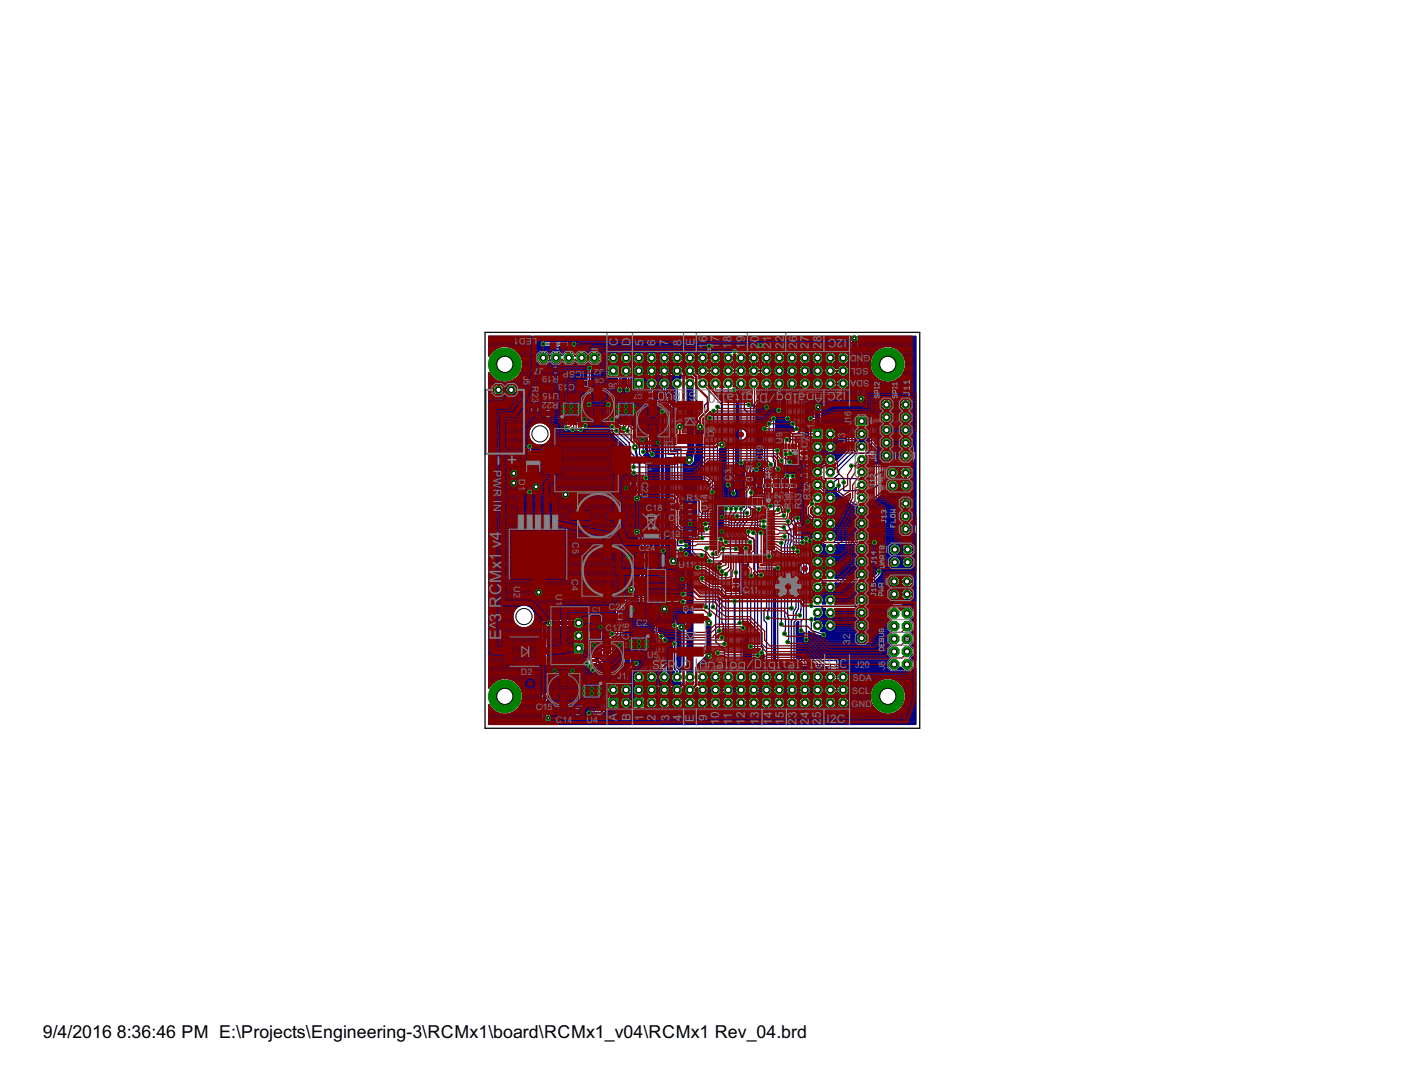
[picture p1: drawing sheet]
<svg xmlns="http://www.w3.org/2000/svg" width="279mm" height="216mm" viewBox="0 0 279 216" stroke-linecap="round" stroke-linejoin="round" font-family="sans-serif">
<defs><g id="words">
<text font-size="4" fill="#808080" x="100.8" y="92.7">+</text>
<g font-size="4">
<text x="8.5" y="206.4">9/4/2016</text>
<text x="23.2" y="206.4">8:36:46 PM E:\Projects\Engineering-3\RCMx1\board\RCMx1_v04\RCMx1 Rev_04.brd</text>
</g>
<g font-size="3.6" fill="#808080">
<text x="99.7" y="107.3" transform="rotate(-90 99.7 107.3)">4</text>
<text x="99.7" y="113.2" transform="rotate(-90 99.7 113.2)">x</text>
<text x="99.7" y="111.6" transform="rotate(-90 99.7 111.6)">1</text>
<text x="99.7" y="108.9" transform="rotate(-90 99.7 108.9)">v</text>
<text x="99.7" y="118.4" transform="rotate(-90 99.7 118.4)">C</text>
<text x="99.7" y="115.9" transform="rotate(-90 99.7 115.9)">M</text>
<text x="99.7" y="125" transform="rotate(-90 99.7 125)">^</text>
<text x="99.7" y="123.6" transform="rotate(-90 99.7 123.6)">3</text>
<text x="99.7" y="120.8" transform="rotate(-90 99.7 120.8)">R</text>
<text x="99.7" y="127.2" transform="rotate(-90 99.7 127.2)">E</text>
</g>
<g font-size="2.6" fill="#808080">
<text x="122.9" y="68.8" transform="rotate(-90 122.9 68.8)">C</text>
<text x="125.4" y="68.8" transform="rotate(-90 125.4 68.8)">D</text>
<text x="127.9" y="68.8" transform="rotate(-90 127.9 68.8)">5</text>
<text x="130.3" y="68.8" transform="rotate(-90 130.3 68.8)">6</text>
<text x="132.9" y="68.8" transform="rotate(-90 132.9 68.8)">7</text>
<text x="135.6" y="68.8" transform="rotate(-90 135.6 68.8)">8</text>
<text x="138.1" y="68.8" transform="rotate(-90 138.1 68.8)">E</text>
<text x="140.6" y="69.3" transform="rotate(-90 140.6 69.3)">1</text>
<text x="140.6" y="68" transform="rotate(-90 140.6 68)">6</text>
<text x="143" y="69.3" transform="rotate(-90 143 69.3)">1</text>
<text x="143" y="68" transform="rotate(-90 143 68)">7</text>
<text x="145.5" y="69.3" transform="rotate(-90 145.5 69.3)">1</text>
<text x="145.5" y="68" transform="rotate(-90 145.5 68)">8</text>
<text x="148.1" y="69.3" transform="rotate(-90 148.1 69.3)">1</text>
<text x="148.1" y="68" transform="rotate(-90 148.1 68)">9</text>
<text x="150.9" y="69.3" transform="rotate(-90 150.9 69.3)">20</text>
<text x="153.3" y="69.3" transform="rotate(-90 153.3 69.3)">2</text>
<text x="153.3" y="68" transform="rotate(-90 153.3 68)">1</text>
<text x="155.9" y="69.3" transform="rotate(-90 155.9 69.3)">2</text>
<text x="155.9" y="68" transform="rotate(-90 155.9 68)">2</text>
<text x="158.5" y="69.3" transform="rotate(-90 158.5 69.3)">2</text>
<text x="158.5" y="68" transform="rotate(-90 158.5 68)">6</text>
<text x="160.8" y="69.3" transform="rotate(-90 160.8 69.3)">2</text>
<text x="160.8" y="68" transform="rotate(-90 160.8 68)">7</text>
<text x="163.4" y="69.3" transform="rotate(-90 163.4 69.3)">2</text>
<text x="163.4" y="68" transform="rotate(-90 163.4 68)">8</text>
<text x="168.4" y="67.4" transform="rotate(-180 168.4 67.4)">I2C</text>
<text x="166.2" y="78" transform="rotate(-180 166.2 78)">C</text>
<text x="167.6" y="78" transform="rotate(-180 167.6 78)">2</text>
<text x="168.3" y="78" transform="rotate(-180 168.3 78)">I</text>
<text x="122.7" y="143.3" transform="rotate(-90 122.7 143.3)">A</text>
<text x="125.4" y="143.3" transform="rotate(-90 125.4 143.3)">B</text>
<text x="127.9" y="143.4" transform="rotate(-90 127.9 143.4)">1</text>
<text x="130.3" y="143.4" transform="rotate(-90 130.3 143.4)">2</text>
<text x="133.1" y="143.4" transform="rotate(-90 133.1 143.4)">3</text>
<text x="135.6" y="143.4" transform="rotate(-90 135.6 143.4)">4</text>
<text x="138" y="143.4" transform="rotate(-90 138 143.4)">E</text>
<text x="140.6" y="143.4" transform="rotate(-90 140.6 143.4)">9</text>
<text x="143" y="142.8" transform="rotate(-90 143 142.8)">0</text>
<text x="145.6" y="143" transform="rotate(-90 145.6 143)">1</text>
<text x="148.1" y="142.8" transform="rotate(-90 148.1 142.8)">2</text>
<text x="150.9" y="142.8" transform="rotate(-90 150.9 142.8)">3</text>
<text x="153.6" y="142.8" transform="rotate(-90 153.6 142.8)">4</text>
<text x="155.9" y="142.8" transform="rotate(-90 155.9 142.8)">5</text>
<text x="158.4" y="142.8" transform="rotate(-90 158.4 142.8)">3</text>
<text x="160.8" y="142.8" transform="rotate(-90 160.8 142.8)">4</text>
<text x="163.2" y="142.8" transform="rotate(-90 163.2 142.8)">5</text>
<text x="164.4" y="143.7">I2C</text>
<text x="143" y="144.1" transform="rotate(-90 143 144.1)">1</text>
<text x="145.6" y="144.1" transform="rotate(-90 145.6 144.1)">1</text>
<text x="148.1" y="144.1" transform="rotate(-90 148.1 144.1)">1</text>
<text x="150.9" y="144.1" transform="rotate(-90 150.9 144.1)">1</text>
<text x="153.6" y="144.1" transform="rotate(-90 153.6 144.1)">1</text>
<text x="155.9" y="144.1" transform="rotate(-90 155.9 144.1)">1</text>
<text x="158.4" y="144.1" transform="rotate(-90 158.4 144.1)">2</text>
<text x="160.8" y="144.1" transform="rotate(-90 160.8 144.1)">2</text>
<text x="163.2" y="144.1" transform="rotate(-90 163.2 144.1)">2</text>
</g>
<g font-size="2.4" fill="#808080">
<text x="98.1" y="93.5" transform="rotate(90 98.1 93.5)">P</text>
<text x="98.1" y="95" transform="rotate(90 98.1 95)">W</text>
<text x="98.1" y="97.2" transform="rotate(90 98.1 97.2)">R</text>
<text x="98.1" y="99.4" transform="rotate(90 98.1 99.4)">I</text>
<text x="98.1" y="100.1" transform="rotate(90 98.1 100.1)">N</text>
</g>
<g font-size="2.2" fill="#808080">
<text x="162" y="85.3" transform="rotate(-90 162 85.3)">1</text>
<text x="168.1" y="88" transform="rotate(-90 168.1 88)">J</text>
<text x="168.1" y="87" transform="rotate(-90 168.1 87)">3</text>
<text x="169.1" y="128.2" transform="rotate(-90 169.1 128.2)">3</text>
<text x="169.1" y="127.1" transform="rotate(-90 169.1 127.1)">2</text>
</g>
<g font-size="2" fill="#808080">
<text x="106.8" y="67.1" transform="rotate(-180 106.8 67.1)">LED1</text>
<text x="173.1" y="70.5" transform="rotate(-180 173.1 70.5)">GND</text>
<text x="104.1" y="74.7" transform="rotate(90 104.1 74.7)">J</text>
<text x="104.1" y="75.6" transform="rotate(90 104.1 75.6)">5</text>
<text x="105.8" y="76.8" transform="rotate(90 105.8 76.8)">R</text>
<text x="108.1" y="73.1" transform="rotate(-180 108.1 73.1)">J7</text>
<text x="109.8" y="74.8" transform="rotate(-180 109.8 74.8)">19</text>
<text x="111.1" y="74.8" transform="rotate(-180 111.1 74.8)">R</text>
<text x="113" y="76.2" transform="rotate(-180 113 76.2)">13</text>
<text x="114.3" y="76.2" transform="rotate(-180 114.3 76.2)">C</text>
<text x="116.3" y="73.7" transform="rotate(-180 116.3 73.7)">ICSP</text>
<text x="120" y="73.3" transform="rotate(-180 120 73.3)">J2</text>
<text x="122.8" y="76.1" transform="rotate(-180 122.8 76.1)">J6</text>
<text x="172.7" y="73.1" transform="rotate(179 172.7 73.1)">SCL</text>
<text x="172.8" y="75.6" transform="rotate(179 172.8 75.6)">SDA</text>
<text x="105.8" y="78.1" transform="rotate(90 105.8 78.1)">2</text>
<text x="105.8" y="79.1" transform="rotate(90 105.8 79.1)">3</text>
<text x="111.1" y="79.9" transform="rotate(-180 111.1 79.9)">R22</text>
<text x="111.2" y="78" transform="rotate(-180 111.2 78)">U15</text>
<text x="169.3" y="83.7" transform="rotate(-90 169.3 83.7)">1</text>
<text x="169.3" y="82.7" transform="rotate(-90 169.3 82.7)">6</text>
<text x="126" y="86.2" transform="rotate(-180 126 86.2)">U3</text>
<text x="142" y="86.9" transform="rotate(-90 142 86.9)">D</text>
<text x="142" y="85.6" transform="rotate(-90 142 85.6)">6</text>
<text x="151.8" y="89.4" transform="rotate(-90 151.8 89.4)">9</text>
<text x="155.6" y="88.2" transform="rotate(-90 155.6 88.2)">U</text>
<text x="155.6" y="86.9" transform="rotate(-90 155.6 86.9)">9</text>
<text x="160.6" y="89" transform="rotate(-90 160.6 89)">C</text>
<text x="160.6" y="87.7" transform="rotate(-90 160.6 87.7)">2</text>
<text x="160.6" y="86.7" transform="rotate(-90 160.6 86.7)">7</text>
<text x="169.3" y="84.6" transform="rotate(-90 169.3 84.6)">J</text>
<text x="103.2" y="95.2" transform="rotate(90 103.2 95.2)">D</text>
<text x="127.6" y="95.8" transform="rotate(90 127.6 95.8)">C</text>
<text x="128.5" y="91.9" transform="rotate(90 128.5 91.9)">L</text>
<text x="128.5" y="92.9" transform="rotate(90 128.5 92.9)">1</text>
<text x="145.4" y="95.6" transform="rotate(-90 145.4 95.6)">C</text>
<text x="145.4" y="94.2" transform="rotate(-90 145.4 94.2)">3</text>
<text x="149.6" y="93.6" transform="rotate(-90 149.6 93.6)">R</text>
<text x="149.6" y="92.3" transform="rotate(-90 149.6 92.3)">3</text>
<text x="151.8" y="91.7" transform="rotate(-90 151.8 91.7)">C</text>
<text x="151.8" y="90.4" transform="rotate(-90 151.8 90.4)">1</text>
<text x="153.5" y="95" transform="rotate(-90 153.5 95)">R</text>
<text x="153.5" y="93.7" transform="rotate(-90 153.5 93.7)">4</text>
<text x="174.5" y="91.9" transform="rotate(-90 174.5 91.9)">J4</text>
<text x="103.2" y="96.5" transform="rotate(90 103.2 96.5)">1</text>
<text x="127.6" y="97.1" transform="rotate(90 127.6 97.1)">2</text>
<text x="127.6" y="98.1" transform="rotate(90 127.6 98.1)">3</text>
<text x="128.4" y="101.6">C18</text>
<text x="136.5" y="99.6">R1</text>
<text x="140.7" y="101.5" transform="rotate(-90 140.7 101.5)">U</text>
<text x="140.7" y="100.2" transform="rotate(-90 140.7 100.2)">1</text>
<text x="140.7" y="99.2" transform="rotate(-90 140.7 99.2)">4</text>
<text x="155.3" y="100.6" transform="rotate(-90 155.3 100.6)">R</text>
<text x="155.3" y="99.3" transform="rotate(-90 155.3 99.3)">2</text>
<text x="157.2" y="101.3" transform="rotate(-90 157.2 101.3)">R</text>
<text x="157.2" y="99.9" transform="rotate(-90 157.2 99.9)">3</text>
<text x="157.2" y="98.9" transform="rotate(-90 157.2 98.9)">4</text>
<text x="159.4" y="101.3" transform="rotate(-90 159.4 101.3)">R33</text>
<text x="161.1" y="99.3" transform="rotate(-90 161.1 99.3)">R3</text>
<text x="161.1" y="97" transform="rotate(-90 161.1 97)">2</text>
<text x="113.8" y="107.7" transform="rotate(90 113.8 107.7)">C</text>
<text x="132" y="106.7">C</text>
<text x="132.9" y="103.6">C</text>
<text x="133.3" y="106.7">1</text>
<text x="134.3" y="103.6">9</text>
<text x="134.3" y="106.7">2</text>
<text x="113.8" y="109.1" transform="rotate(90 113.8 109.1)">5</text>
<text x="127" y="109.5">C</text>
<text x="128.4" y="109.5">2</text>
<text x="129.4" y="109.5">4</text>
<text x="134.9" y="113">U</text>
<text x="136.3" y="113">11</text>
<text x="155.8" y="108.4">C</text>
<text x="157.1" y="108.4">10</text>
<text x="102.2" y="116.5" transform="rotate(90 102.2 116.5)">U</text>
<text x="102.2" y="117.8" transform="rotate(90 102.2 117.8)">2</text>
<text x="110.5" y="118.1" transform="rotate(90 110.5 118.1)">U</text>
<text x="110.5" y="119.4" transform="rotate(90 110.5 119.4)">1</text>
<text x="113.7" y="115.1" transform="rotate(90 113.7 115.1)">C</text>
<text x="113.7" y="116.4" transform="rotate(90 113.7 116.4)">4</text>
<text x="147.7" y="117.8">C</text>
<text x="149.1" y="117.8">11</text>
<text x="120.4" y="125.4">C1</text>
<text x="121.1" y="121.4">C2</text>
<text x="122.7" y="125.4">7</text>
<text x="123.4" y="121.4">5</text>
<text x="125.1" y="125.9" transform="rotate(-90 125.1 125.9)">1</text>
<text x="125.1" y="124.9" transform="rotate(-90 125.1 124.9)">6</text>
<text x="126.5" y="124.5">C2</text>
<text x="135.8" y="121.7">D4</text>
<text x="125.1" y="127.3" transform="rotate(-90 125.1 127.3)">C</text>
<text x="128.7" y="130.7">U5</text>
<text x="103.5" y="134.1">D2</text>
<text x="122.7" y="135">J1</text>
<text x="169.5" y="137.9" transform="rotate(-1 169.5 137.9)">SCL</text>
<text x="169.6" y="135.4" transform="rotate(-1 169.6 135.4)">SDA</text>
<text x="170.1" y="132.8">J20</text>
<text x="176" y="133.2" transform="rotate(-90 176 133.2)">J</text>
<text x="176" y="132.3" transform="rotate(-90 176 132.3)">8</text>
<text x="106.5" y="141.1">C</text>
<text x="107.9" y="141.1">1</text>
<text x="108.9" y="141.1">5</text>
<text x="110.5" y="143.8">C14</text>
<text x="116.6" y="143.7">U4</text>
<text x="169.4" y="140.6">GND</text>
</g>
<g font-size="1.6" fill="#808080">
<text x="120.1" y="75.2" transform="rotate(-180 120.1 75.2)">C6</text>
<text x="127.8" y="78.3" transform="rotate(-180 127.8 78.3)">C7</text>
<text x="132.8" y="87.6" transform="rotate(-180 132.8 87.6)">8</text>
<text x="133.9" y="87.6" transform="rotate(-180 133.9 87.6)">C</text>
<text x="117.7" y="121.7">C1</text>
</g>
<g font-size=".7" fill="#808080">
<text x="146.5" y="92.3" transform="rotate(-90 146.5 92.3)">10u</text>
<text x="154.7" y="95.1" transform="rotate(-90 154.7 95.1)">1</text>
<text x="154.7" y="94.7" transform="rotate(-90 154.7 94.7)">0</text>
<text x="154.7" y="94.4" transform="rotate(-90 154.7 94.4)">k</text>
<text x="132.9" y="99.5">0</text>
<text x="133.2" y="99.5">.1</text>
<text x="133.7" y="99.5">u</text>
<text x="135.6" y="99.3">22</text>
<text x="148.8" y="97.7" transform="rotate(-90 148.8 97.7)">22</text>
<text x="150.7" y="98.5">0.1u</text>
<text x="153" y="98.9" transform="rotate(-90 153 98.9)">2</text>
<text x="124.7" y="128.8" transform="rotate(-90 124.7 128.8)">0</text>
<text x="124.7" y="128.3" transform="rotate(-90 124.7 128.3)">1</text>
<text x="124.7" y="128" transform="rotate(-90 124.7 128)">u</text>
<text x="114.8" y="140.5">0.1u</text>
</g>
</g></defs>
<g fill="none" stroke="#000080" stroke-width=".42">
<path d="M97.3 67.6h71.7M97.3 69.2h1.5M97.3 76.3h19.3M97.3 79.6h19.3M97.3 79.2h19.3M97.3 78.9h19.3M97.3 78.5h1.1M97.3 78.1h.8M97.3 77.8h.6M97.3 77.4h.6M97.3 77h.7M97.3 76.6h1"/>
<path d="M97.3 75.9h2M97.3 75.5h1.2M97.3 75.1h.7M97.3 74.8h.3M97.3 74.4h.1M97.3 70.3h.2M97.3 69.9h.5M97.3 69.5h.9M97.3 68.8h10.1M97.3 68.4h10M97.3 68h10.1M97.3 67.3h71.7"/>
<path d="M99 76.3a1.23 1.23 0 0 0-1.1 1.1h2.5a1.28 1.28 0 0 0-1.2-1.1M99.1 76.3v2.4a1.18 1.18 0 0 1-1.2-1.1h2.5a1.22 1.22 0 0 1-1.2 1.1v-2.4M99.1 78.5h.1M99.1 78.1h.1M99.1 77.8h.1M99.1 77.4h.1M99.1 77h.1M99.1 76.6h.1M99.8 78.5h1.2M100 76.6h.9M100.2 78.1h.4M100.2 77h.4"/>
<path d="M100.3 77.8h.2M100.3 77.4h.2M100.5 77.7a1.19 1.19 0 0 1 1.2-1.4 1.19 1.19 0 0 1 1.1 1.4M100.5 77.7l.2 .5 .3 .3M101 78.5l.4 .2 .9-.2M101.5 75.9h15.1M102 69.2h38.4M102.3 78.5h14.3M102.3 75.5h14.3M102.4 76.6h14.2M102.6 69.5h37.9M102.7 78.1h13.9"/>
<path d="M102.7 77h13.9M102.8 77.7l-.1 .5-.4 .3M102.8 77.8h13.8M102.8 77.4h13.8M102.8 75.1h13.8M103 69.9h4.5M103.2 74.8h13.4M103.3 70.3h3.7M103.5 74.4h13.1M103.5 70.6h3.3M103.7 74h12.9M103.8 71h2.9"/>
<path d="M103.8 73.6h12.8M103.9 71.4h2.8M103.9 73.3h12.6M104 71.8h2.8M104 72.9a3.6 3.6 0 0 1-2.8 3.1 3.6 3.6 0 0 1-3.9-1.7v62.2a3.6 3.6 0 0 1 4.5-1.5M104 72.5h8.9M104 72.9h12.6M104 72.1h3.1M106.7 71.4a1.36 1.36 0 0 0 1.2 1.1 1.36 1.36 0 0 0 1.4-.9 1.32 1.32 0 0 0 1.2 .9 1.32 1.32 0 0 0 1.3-.9 1.4 1.4 0 0 0 1.3 .9 1.4 1.4 0 0 0 1.3-.9 1.34 1.34 0 0 0 1.3 .9 1.34 1.34 0 0 0 1.2-.9 1.35 1.35 0 0 0 1.4 .9 1.35 1.35 0 0 0 1.2-1.1M107.9 67.6a.76 .76 0 0 0-.6 .8 .76 .76 0 0 0 .6 .7M108.2 67.6l.3 .3 5.2-.1a.74 .74 0 0 1 1.1 .3 .74 .74 0 0 1-.5 1.1M108.2 69.1l.3-.2h5.1l.4 .3"/>
<path d="M108.6 69.9h1.4M108.9 72.1h.8M109.1 70.3h.4M109.2 71.8h.2M109.3 70.6h.1M111.1 69.9h1.4M111.5 72.1h.6M111.6 70.3h.4M111.8 71.8h.1M111.8 70.6a1.32 1.32 0 0 0-1.3-.8 1.32 1.32 0 0 0-1.2 .9 1.36 1.36 0 0 0-1.6-.9 1.36 1.36 0 0 0-1 1.6M111.8 70.6l.6-.7 .7-.2v1.4h.1v-1.4a1.38 1.38 0 0 1 1.2 .9M111.8 70.6h.1"/>
<path d="M113.1 72.5v-1.3h.1v1.3M113.1 72.1h.1M113.1 71.8h.1M113.1 71.4h.1M113.1 71h.1M113.1 70.6h.1M113.1 70.3h.1M113.1 69.9h.1M113.3 72.5h3.7M113.6 67.8v.1M113.7 69.9h1.4M114.1 72.1h.6"/>
<path d="M114.2 70.3h.4M114.4 71.8h.1M114.4 70.6a1.34 1.34 0 0 1 1.3-.8 1.34 1.34 0 0 1 1.2 .9 1.35 1.35 0 0 1 1.7-.9 1.35 1.35 0 0 1 .9 1.6M114.4 70.6h.1M114.8 68h36M114.8 68.8h25.5M114.9 68.4h25.5M116.2 69.9h1.5M116.5 72.1h.8M116.7 70.3h.5M116.8 71.8h.2M116.9 70.6h.1"/>
<path d="M117.6 72.5h3.3M117.7 76.3h5M117.7 79.6h10.6M117.7 79.2h10.6M117.7 78.9h10.6M117.7 78.5h9M117.7 78.1h5.1M117.7 77.8h4.9M117.7 77.4h4.8M117.7 77h5M117.7 76.6h5M117.7 75.9h5"/>
<path d="M117.7 75.5h5M117.7 75.1h5M117.7 74.8h3.1M117.7 74.4h3M117.7 74h3M117.9 73.6h2.8M117.9 73.6a.75 .75 0 0 0-.6-1.2 .75 .75 0 0 0-.7 1.1l-.1 6.5M117.9 73.6l-.2 .2 .1 6.2M117.9 72.9h2.8M118 73.3h2.7M118.7 69.9h8.2M119.1 72.1h2.1"/>
<path d="M119.2 70.3h1.9M119.4 71.8h1.5M119.4 70.6h1.5M119.5 71.4h1.2M119.5 71h1.2M120.7 71.4a1.26 1.26 0 0 1 1.3-1.5 1.26 1.26 0 0 1 1.2 1.5M120.7 71.4a1.26 1.26 0 0 0 1.3 1 1.26 1.26 0 0 0 1.2-1M122.7 77a.75 .75 0 0 0 0 1.1 .75 .75 0 0 0 1.1 0 .75 .75 0 0 0 0-1.1M122.7 72.1h.1M122.8 70.3h.9M123 71.8h.1M123.1 70.6h.3"/>
<path d="M123.2 71.4h.1M123.2 71h.1M123.3 71.4v.1l-.6 .7v.3h-1.7l-.3 .2v2l.3 .2h1.7v2.1M123.3 71.4a1.26 1.26 0 0 1 1.2-1.5 1.26 1.26 0 0 1 1.3 1.5M123.7 78.1h.7M123.8 74.7l.7 .2a2.67 2.67 0 0 1-.5 2.5v.3l.4 .4M123.8 72.7a1.25 1.25 0 0 1 1.6 .1 1.25 1.25 0 0 1 .2 1.5v2.1l-.2 .8a.7 .7 0 0 1-.2 .9M123.8 76.3h.7M123.8 74.7v.1M123.8 74.7v2.3M123.8 72.7h.1M123.8 77h.4"/>
<path d="M123.8 76.6h.6M123.8 75.9h.7M123.8 75.5h.7M123.8 75.1h.7M123.8 74.8h.1M124 72.5h.1M124 77.8h.1M124 77.4h.1M124.4 78.1l.2 .1 .6-.1M124.9 72.5h1.8M125.2 78.1h1.3M125.3 72.1h.9"/>
<path d="M125.3 70.3h.8M125.4 72.9h.7M125.5 77.8h1M125.5 77h.3M125.5 77.4h.5M125.6 76.3h.2M125.6 76.6h.2M125.6 75.9h.2M125.6 75.5h.2M125.6 75.1h.3M125.6 74.8h.8M125.6 74.4h.4"/>
<path d="M125.6 71.8h.3M125.6 70.6h.3M125.7 73.3h.2M125.7 74h.2M125.8 71.4a1.25 1.25 0 0 1-1.7 .9l-.3 .4M125.8 73.6h.1M125.8 71.4h.1M125.8 71h.1M126.2 72.1l-.3-.5-.1-.4h14v1.2l.7-.2v.5a1.24 1.24 0 0 0-1.6 .1 1.24 1.24 0 0 0-.2 1.5l-.3-.3M126.2 72.1l.8 .3M127 72.4h.1M127 69.9h.1"/>
<path d="M127 69.9v2.5M127 72.1h.1M127 71.8h.1M127 71.4h.1M127 71h.1M127 70.6h.1M127 70.3h.1M127.3 69.9h2.1M127.4 72.5h1.8M127.7 74.8h1.2M127.7 72.7a1.25 1.25 0 0 0-1.9 1 1.25 1.25 0 0 0 1.9 1M127.7 72.7h1.2"/>
<path d="M127.7 72.7h.1M127.7 74.7l.1 .1M127.7 74.7h1.2M127.9 72.1h.9M128 70.3h.7M128.1 77.4h1M128.2 75.1h.8M128.2 71.8h.3M128.2 70.6h.2M128.3 76.3h.1M128.3 77h.3M128.3 76.6h.1"/>
<path d="M128.3 75.9h.1M128.3 75.5h.3M128.3 70.9a1.28 1.28 0 0 0-1.2-1v2.5l.8-.3M128.3 71.5l-.4 .6M128.3 71.3v.2M128.3 71.4h.1M128.3 70.9a1.34 1.34 0 0 1 1.2-1v2.5l-.7-.3M128.3 70.9v.1M128.3 71.5l.5 .6M128.9 72.7l.4-.2 1 .2M128.9 74.7l.4 .2 1-.2M128.9 74.7v.1"/>
<path d="M128.9 72.7h.1M129.1 77.6h-1.5v-.1h.4l.3-.3v-2l-.3-.2h-2l-.2 .2v2l.2 .3h.5v.9l.3 .3h1.5v1.8l.3 .3h3.2v.3a.75 .75 0 0 0-.8 .9v27.6a.8 .8 0 0 0 1.1 .6 .8 .8 0 0 0 .3-1.2v-17.5h.7v18.8M129.1 77.6h.1M129.5 72.1h.2M129.5 71.8h.2M129.5 71.4h.2M129.5 71h.2M129.5 70.6h.2M129.5 70.3h.2M129.5 69.9h.2M129.8 69.9h2.1M129.9 72.5h1.9"/>
<path d="M130.1 78.9h1.5M130.1 78.5h1.5M130.1 78.1h1.5M130.1 77.8h1.5M130.1 77.4h1.5M130.2 75.1h1.4M130.3 74.7v.1M130.3 72.7h1.1M130.3 72.7h.1M130.3 74.7h1.1M130.4 72.1h.9M130.5 70.3h.7"/>
<path d="M130.6 77h.5M130.6 75.5h.5M130.7 71.8h.3M130.7 76.6h.3M130.8 75.9h.1M130.8 70.6h.2M130.8 76.3h.1M130.8 70.9a1.28 1.28 0 0 0-1.1-1v2.5a1.21 1.21 0 0 0 1.1-.9M130.9 71.3l-.1 .2M130.9 71.4h.1M130.9 70.9a1.27 1.27 0 0 1 1.2-1v2.5l-.8-.3M130.9 70.9v.1"/>
<path d="M130.9 71.5l.4 .6M131.4 72.7l.5-.2 .9 .2M131.4 74.7l.5 .2 .9-.2M131.4 72.7h.1M131.4 74.7l-1.2 .1M132.1 72.1h.1M132.1 71.8h.1M132.1 71.4h.1M132.1 71h.1M132.1 70.6h.1M132.1 70.3h.1M132.1 69.9h.1"/>
<path d="M132.3 69.9h2.2M132.5 72.5h1.8M132.7 78.5h1.4M132.7 78.1h1.4M132.7 77.8h1.4M132.7 77.4h1.4M132.7 75.1h1.4M132.8 72.7h.1M132.8 74.7v.1M132.8 72.7h1.2M132.8 74.7h1.2M132.9 72.1h.9"/>
<path d="M133.1 70.3h.7M133.1 77h.6M133.1 75.5h.5M133.3 71.8h.2M133.3 76.6h.2M133.3 75.9h.2M133.3 70.6h.2M133.3 76.3h.1M133.4 71.4h.1M133.8 78.9h.3M133.8 72.1l.8 .3M133.9 79.6h.2"/>
<path d="M133.9 79.2h.2M134 72.7a1.24 1.24 0 0 1 1.3-.1 1.24 1.24 0 0 1 .6 1.3 1.27 1.27 0 0 1 1.3-1.4 1.27 1.27 0 0 1 1.2 1.5M134 74.7l-1.2 .1M134 74.7l.4 .2 .9-.1M134 72.7h.1M134.6 69.9a1.28 1.28 0 0 0-1.2 1.1 1.29 1.29 0 0 0-1.2-1.1v2.5a1.22 1.22 0 0 0 1.2-1.1l.4 .8M134.6 72.4h.1M134.6 69.9h.1M134.6 69.9v2.5M134.6 72.1h.1M134.6 71.8h.1M134.6 71.4h.1"/>
<path d="M134.6 71h.1M134.6 70.6h.1M134.6 70.3h.1M134.9 69.9h2.1M135 72.5h1.8M135.2 75.1h.1M135.3 74.8v.4a1.23 1.23 0 0 0-1.7 .4 1.23 1.23 0 0 0 .5 1.7v5.5h-.2v-3.7l-.3-.4h-.9v-1.4a1.24 1.24 0 0 0 .4-1.8 1.24 1.24 0 0 0-1.9 0 1.24 1.24 0 0 0 .4 1.8v1.9h-1.5v-1.9a1.24 1.24 0 0 0 .5-1.8 1.24 1.24 0 0 0-2 0 1.24 1.24 0 0 0 .5 1.8v.3M135.3 74.8h.1M135.5 72.1h.9M135.6 72.9h.7M135.6 70.3h.7M135.8 71.8h.3"/>
<path d="M135.8 73.3h.3M135.8 70.6h.2M135.9 73.6h.1M135.9 71.4h.1M136.4 72.1l.7 .3M136.9 73.7l-1 1v9.4l-.7 .8M137.1 69.9a1.28 1.28 0 0 0-1.2 1.1 1.29 1.29 0 0 0-1.2-1.1v2.5a1.22 1.22 0 0 0 1.2-1.1l.5 .8M137.1 72.4h.1M137.1 69.9h.1M137.1 69.9v2.5M137.1 72.1h.2M137.1 71.8h.2"/>
<path d="M137.1 71.4h.2M137.1 71h.2M137.1 70.6h.2M137.1 70.3h.2M137.1 69.9h.2M137.2 73.7l1.3 1.3v8.4l.7 .7v.8M137.3 69.9a1.28 1.28 0 0 1 1.2 1.1 1.28 1.28 0 0 1 1.2-1.1v2.5a1.28 1.28 0 0 1-1.2-1.1 1.23 1.23 0 0 1-1.2 1.1zM137.4 69.9h2.2M137.6 72.5h1.8M138 72.1h.9M138.1 72.9h.7M138.1 70.3h.7"/>
<path d="M138.3 71.8h.3M138.3 73.3h.3M138.4 70.6h.2M138.4 74h.1M138.4 73.6h.1M138.5 71.4h.1M139.7 72.1h.1M139.7 71.8h.1M139.7 71.4h.1M139.7 71h.1M139.7 70.6h.1M139.7 70.3h.1"/>
<path d="M139.7 69.9h.1M139.9 69.9h.6M140.1 72.5h.4M140.4 68.4a.73 .73 0 0 0 .1 .9v.8l-.7-.2v1.2h-14a1.26 1.26 0 0 1 1.2-1.2M140.4 68.4a.76 .76 0 0 1 1.2 0M141.5 72.5h.4M141.5 69.9h.6M141.5 69.5h3.9M141.6 68.4a.7 .7 0 0 1-.1 .9v.8l.7-.2v1.2h2.7v-1.2l.5 .1a.72 .72 0 0 1 .5-.8M141.6 68.4h8.9M141.7 69.2h9M141.8 68.8h8.7"/>
<path d="M142.2 71.2h2.7v1.2l.7-.2v.5a1.24 1.24 0 0 0-1.9 .4h-.3a1.24 1.24 0 0 0-1.9-.4v-.5l.7 .2zM142.2 72.1h.1M142.2 71.8h.1M142.2 71.4h.1M142.2 71h.1M142.2 70.6h.1M142.2 70.3h.1M142.2 69.9h.1M142.3 73.7h2.5M142.5 69.9h2.1M142.6 72.5h1.9M143.1 72.1l.5-.8 .4 .8"/>
<path d="M143.1 72.1h.9M143.2 70.3h.7M143.2 72.9h.7M143.4 71.8h.3M143.4 70.6h.2M143.6 73.7v14.7M143.6 71.4h.1M144 72.1l.7 .3M144.7 69.9a1.29 1.29 0 0 0-1.1 1.1 1.28 1.28 0 0 0-1.3-1.1v2.5l.8-.3M144.7 72.4h.1M144.7 69.9h.1M144.7 69.9v2.5"/>
<path d="M144.7 72.1h.2M144.7 71.8h.2M144.7 71.4h.2M144.7 71h.2M144.7 70.6h.2M144.7 70.3h.2M144.7 69.9h.2M145 69.9h.4M145.2 72.5h.4M146.2 69.2a.77 .77 0 0 1 .6 .8l.5-.1M146.5 79.6h.3M146.5 79.2h.3"/>
<path d="M146.5 78.9h.3M146.5 78.5h.3M146.5 78.1h.3M146.6 72.5h.4M146.7 77.8h.1M146.7 77.4h.1M146.7 69.5h4M146.8 69.9h.4M147.3 72.4h.1M147.3 69.9h.1M147.3 71.2h2.7v1.2l.7-.2v.5a1.21 1.21 0 0 0-1.9 .4h-.4a1.25 1.25 0 0 0-1.8-.4v-.5l.7 .2zM147.3 72.1h.1"/>
<path d="M147.3 71.8h.1M147.3 71.4h.1M147.3 71h.1M147.3 70.6h.1M147.3 70.3h.1M147.4 73.7h2.5M147.6 69.9h2.1M147.7 72.5h1.8M148.2 72.1h.9M148.3 70.3h.7M148.3 72.9h.7M148.5 71.8h.3"/>
<path d="M148.5 70.6h.2M148.6 71.4h.1M148.9 70.3l-.3 .7a1.28 1.28 0 0 0-1.2-1.1v2.5l.8-.3M148.9 70.3l.9-.4v2.5a1.22 1.22 0 0 1-1.2-1.1l-.4 .8M149.8 72.1h.2M149.8 71.8h.2M149.8 71.4h.2M149.8 71h.2M149.8 70.6h.2M149.8 70.3h.2M149.8 69.9h.2M150.1 69.9h.6"/>
<path d="M150.3 72.5h.4M150.7 69.2v.9l-.7-.2v1.2h-2.7v-1.2M151.4 79.6h.5M151.6 68a.71 .71 0 0 1 .1 1.2v.9l.7-.2v1.2h16.6a1.26 1.26 0 0 0-1.3-1.2v2.5l.8-.3M151.6 68a.74 .74 0 0 0-1 .2 .74 .74 0 0 0 .1 1M151.6 68h17.4M151.7 72.5h.4M151.7 79.2h.2M151.7 78.9h.2M151.7 78.5h.2M151.7 78.1h.2M151.7 77.8h.2"/>
<path d="M151.7 77.4h.2M151.7 75.1h.2M151.7 74.8h.1M151.7 69.9h.5M151.7 69.5h17.3M151.8 69.2h17.2M151.9 68.4h17.1M152 68.8h17M152.4 72.1h.1M152.4 71.8h.1M152.4 71.4h.1M152.4 71h.1"/>
<path d="M152.4 70.6h.1M152.4 70.3h.1M152.4 69.9h.1M152.4 73.7h2.6M152.5 72.4h.1M152.5 69.9v2.5M152.5 69.9h.1M152.5 69.9a1.34 1.34 0 0 1 1.2 1.1 1.29 1.29 0 0 1 1.2-1.1v2.5l-.8-.3M152.6 69.9h2.2M152.8 72.5h1.8M153 79.6h1.4M153 79.2h1.4"/>
<path d="M153 78.9h1.4M153 78.5h1.4M153 78.1h1.4M153 77.8h1.4M153 77.4h1.4M153 75.1h1.4M153.1 74.8h1.2M153.3 72.1l-.8 .3M153.3 72.1l.4-.8 .4 .8M153.3 72.1h.8M153.4 70.3h.7M153.4 72.9h.7"/>
<path d="M153.4 77h.6M153.5 75.5h.5M153.5 74.4h.4M153.6 71.8h.2M153.6 76.6h.2M153.6 70.6h.2M153.6 75.9h.2M153.7 76.3h.1M153.7 71.4h.1M154.9 72.1h.1M154.9 71.8h.1M154.9 71.4h.1"/>
<path d="M154.9 71h.1M154.9 70.6h.1M154.9 70.3h.1M154.9 69.9h.1M155 72.4h.1M155 69.9v2.5M155 69.9h.1M155.1 69.9a1.34 1.34 0 0 1 1.1 1M155.2 69.9h2.1M155.3 72.5h1.9M155.5 79.6h.6M155.5 79.2h.6"/>
<path d="M155.5 78.9h.6M155.5 78.5h.6M155.5 78.1h.6M155.5 77.8h.6M155.5 77.4h.6M155.5 75.1h1.5M155.6 74.8h1.3M155.8 72.1l-.7 .3M155.8 72.1h.9M155.9 70.3h.7M155.9 72.9h.7M155.9 77h.4"/>
<path d="M156 75.5h.5M156 74.4h.5M156.1 71.8h.3M156.1 73.3h.3M156.1 76.6h.2M156.1 70.6h.2M156.2 75.9h.1M156.2 74h.1M156.2 76.3h.1M156.2 73.6h.1M156.2 71.5l-.4 .6M156.2 71.4h.1"/>
<path d="M156.3 71.3l-.1 .2M156.3 70.9a1.28 1.28 0 0 1 1.1-1v2.5l-.7-.3M156.3 71.5l.4 .6M156.3 70.9v.1M156.5 73a1.26 1.26 0 0 1 2.1 .1h.4a1.25 1.25 0 0 1 1.9-.4 1.25 1.25 0 0 1 0 2 1.25 1.25 0 0 1-1.9-.4h-.4a1.26 1.26 0 0 1-1.7 .5 1.26 1.26 0 0 1-.4-1.8zM157.4 72.1h.2M157.4 71.8h.2M157.4 71.4h.2M157.4 71h.2M157.4 70.6h.2M157.4 70.3h.2M157.4 69.9h.2"/>
<path d="M157.5 73.7h2.6M157.6 72.4h.1M157.6 69.9v2.5M157.6 69.9h.1M157.6 69.9a1.34 1.34 0 0 1 1.2 1M157.7 69.9h2.2M157.9 72.5h1.8M158 77.4h.5M158.1 75.1h1.4M158.2 74.8h1.2M158.3 72.1l-.7 .3M158.3 72.1h.9"/>
<path d="M158.4 70.3h.7M158.5 72.9h.6M158.5 77h.3M158.5 75.5h.5M158.6 74.4h.4M158.6 71.8h.3M158.7 76.6h.2M158.7 70.6h.2M158.7 75.9h.2M158.7 76.3h.1M158.8 71.5l-.5 .6M158.8 71.4h.1"/>
<path d="M158.8 70.9a1.34 1.34 0 0 1 1.2-1v2.5l-.8-.3M158.8 70.9v.1M158.8 71.3v.2M158.8 71.5l.4 .6M160 72.1h.1M160 71.8h.1M160 71.4h.1M160 71h.1M160 70.6h.1M160 70.3h.1M160 69.9h.1M160.1 72.4h.1"/>
<path d="M160.1 69.9v2.5M160.1 69.9h.1M160.1 69.9a1.34 1.34 0 0 1 1.2 1M160.3 69.9h2.1M160.4 72.5h1.8M160.6 75.1h1.4M160.7 74.8h1.2M160.9 72.1l-.8 .3M160.9 72.1h.9M161 70.3h.7M161 72.9h.6M161 77h.6"/>
<path d="M161.1 75.5h.5M161.1 74.4h.4M161.2 71.8h.3M161.2 73.3h.2M161.2 76.6h.2M161.2 70.6h.2M161.2 75.9h.2M161.2 74h.2M161.3 76.3h.1M161.3 73.6h.1M161.3 71.5l-.4 .6M161.3 71.4h.1"/>
<path d="M161.3 70.9v.1M161.3 71.3v.2M161.3 71.5l.5 .6M161.4 79.6h9M161.8 72.1l.7 .3M162.5 72.4h.1M162.5 69.9a1.34 1.34 0 0 0-1.2 1M162.5 69.9h.1M162.5 69.9v2.5M162.5 72.1h.2M162.5 71.8h.2M162.5 71.4h.2"/>
<path d="M162.5 71h.2M162.5 70.6h.2M162.5 70.3h.2M162.5 69.9h.2M162.7 72.4h.1M162.7 69.9v2.5M162.7 69.9h.1M162.7 69.9a1.34 1.34 0 0 1 1.2 1M162.8 69.9h2.1M162.9 72.5h1.9M163.1 77.4h1.6M163.2 75.1h1.4"/>
<path d="M163.2 74.8h1.3M163.4 72.1l-.7 .3M163.4 72.1h.9M163.5 72.9h.7M163.5 70.3h.7M163.6 77h.6M163.6 75.5h.5M163.6 74.4h.5M163.7 71.8h.3M163.7 73.3h.3M163.8 76.6h.2M163.8 70.6h.2"/>
<path d="M163.8 75.9h.1M163.8 74h.1M163.8 76.3h.1M163.8 73.6h.1M163.9 70.9v.1M163.9 71.3v.2M163.9 71.5l-.5 .6M163.9 71.4h.1M163.9 71.5l.4 .6M164.3 72.1l.7 .3M165 72.4h.1M165 69.9h.1"/>
<path d="M165 69.9a1.34 1.34 0 0 0-1.1 1M165.1 69.9v2.5M165.1 72.1h.1M165.1 71.8h.1M165.1 71.4h.1M165.1 71h.1M165.1 70.6h.1M165.1 70.3h.1M165.1 69.9h.1M165.2 72.4h.1M165.2 69.9v2.5M165.2 69.9h.1"/>
<path d="M165.2 69.9a1.29 1.29 0 0 1 1.2 1.1 1.28 1.28 0 0 1 1.2-1.1M165.3 69.9h2.2M165.5 72.5h1.8M165.6 77.4h.3M165.7 75.1h.2M165.8 74.8h.1M166 72.1l-.8 .3M166 72.1l.4-.8 .4 .8M166 72.1h.8M166.1 72.9h.6M166.1 70.3h.7M166.3 71.8h.2"/>
<path d="M166.3 70.6h.2M166.4 71.4h.1M166.8 72.1l.8 .3M166.9 75.1h.2M166.9 74.8h.1M167.6 72.4h.1M167.6 69.9h.1M167.6 69.9v2.5M167.6 72.1h.1M167.6 71.8h.1M167.6 71.4h.1M167.6 71h.1"/>
<path d="M167.6 70.6h.1M167.6 70.3h.1M167.9 69.9h1.1M167.9 79.2h2.4M168 72.5h2.3M168.2 78.9h2.1M168.2 78.5h2.1M168.2 78.1h2.1M168.2 77.8h2.1M168.2 77.4h2.1M168.2 75.1h2.1M168.3 74.8h2"/>
<path d="M168.5 72.1l.5-.9h-16.6v1.2l-.7-.2v.4a1.27 1.27 0 0 1 1.8 .5h.4a1.25 1.25 0 0 1 1.9-.4 1.25 1.25 0 0 1 0 2 1.25 1.25 0 0 1-1.9-.4h-.4a1.23 1.23 0 0 1-1.8 .4v.5a1.24 1.24 0 0 1 1.8 .4 1.24 1.24 0 0 1-.5 1.7v3.1a.73 .73 0 0 1 0 1.1 .73 .73 0 0 1-1.1 0 .73 .73 0 0 1 0-1.1v-3.1h-.2v2l-1.3 1.3 .1 11.3M168.5 72.1h1.8M168.6 72.9h1.7M168.6 70.3h.5M168.6 77h1.7M168.7 75.5h1.6M168.7 74.4h1.6M168.8 71.8h1.5M168.8 73.3h1.5M168.8 76.6h1.5M168.8 75.9h1.5M168.8 70.6h.6"/>
<path d="M168.9 74h1.4M168.9 76.3h1.4M168.9 73.6h1.4M168.9 71.4h1.3M169 71h.8M169 70l.1-3.1h-71.8v3.6a3.6 3.6 0 0 1 4.3-1.5 3.6 3.6 0 0 1 2.4 3.9M169 70h.1M169 70l.1 .3M169.1 70.3h.1M169.1 70.3l.3 .3M169.4 70.6h.1M169.4 70.6l.9 .9v8a.93 .93 0 0 0 .9 .7 .93 .93 0 0 0 .9-.7v-8.6"/>
<path d="M170.8 67.6h11.3M170.8 69.2h4.2M170.8 68.8h11.3M170.8 68.4h11.3M170.8 68h11.3M170.8 67.3h11.3M170.9 69.5h3.4M171.3 69.9h2.6M171.7 70.3h1.9M172 70.5l-1.2-1.1v-2.5h11.3v77h-84.8v-3.6l.2 .4M172 70.6l.1 .3M172 70.5v.1"/>
<path d="M172 70.6h1.4M172.1 79.6h3.3M172.1 70.9h.1M172.1 76.3h10M172.1 72.5h.8M172.1 79.2h3.9M172.1 78.9h10M172.1 78.5h10M172.1 78.1h10M172.1 77.8h10M172.1 77.4h10M172.1 77h10"/>
<path d="M172.1 76.6h10M172.1 75.9h3.3M172.1 75.5h2.5M172.1 75.1h2M172.1 74.8h1.7M172.1 74.4h1.4M172.1 74h1.2M172.1 73.6h1M172.1 73.3h.9M172.1 72.9h.8M172.1 72.1h.8M172.1 71.8h.9"/>
<path d="M172.1 71.4h1M172.1 71h1.1M172.9 72.9a3.7 3.7 0 0 0 3.7 3.2 3.7 3.7 0 0 0 3.6-3.2M172.9 72.9a3.7 3.7 0 0 1 3.7-4.1 3.7 3.7 0 0 1 3.6 4.1M175.4 79.6l.4-.3 .5-.1v2.4a1.18 1.18 0 0 1-1.2-1.1h2.4a1.18 1.18 0 0 1-1.1 1.1v-2.4l.4 .1 .4 .3M175.4 79.6l-.3 .8M176.3 79.6h.1M176.3 79.2h.1M176.6 79.2h3.2M177.2 79.6l.2 .4M177.2 79.6h2M177.4 80l.1 .4"/>
<path d="M177.7 75.9h4.4M178.1 69.2h4M178.5 75.5h3.6M178.8 69.5h3.3M179 80l-.1 .4M179 75.1h3.1M179.2 69.9h2.9M179.2 79.6l.4-.3 .5-.1v2.4a1.18 1.18 0 0 1-1.2-1.1h2.4a1.22 1.22 0 0 1-1.2 1.1v-2.4l.5 .1 .4 .3M179.2 79.6l-.2 .4M179.4 74.8h2.7M179.5 70.3h2.6M179.6 74.4h2.5"/>
<path d="M179.7 70.6h2.4M179.8 74h2.3M179.9 71h2.2M180 73.6h2.1M180 71.4h2.1M180.1 79.6h.1M180.1 79.2h.1M180.1 73.3h2M180.1 71.8h2M180.2 72.5h1.9M180.2 72.9h1.9M180.2 72.1h1.9"/>
<path d="M180.4 79.2h1.7M181 79.6l.3 .8M181 79.6h1.1M97.3 92.7h7.5M97.3 81.1h19.6M97.3 95.7h7.5M97.3 80.4h19.1M97.3 86.4h7.8M97.3 89.4h7.5M97.3 98.3h7.5M97.3 95.4h7.5M97.3 84.1h9.2"/>
<path d="M97.3 85.6h7.8M97.3 90.1h7.5M97.3 87.5h8.1M97.3 84.5h8.6M97.3 99.8h29M97.3 99.5h28.6M97.3 99.1h28.5M97.3 98.7h28.6M97.3 98h7.3M97.3 97.6h7.3M97.3 97.2h7.5M97.3 96.9h7.5"/>
<path d="M97.3 96.5h7.5M97.3 96.1h7.5M97.3 95h7.5M97.3 94.6h7.5M97.3 94.2h7.5M97.3 93.9h7.5M97.3 93.5h7.5M97.3 93.1h7.5M97.3 92.4h7.5M97.3 92h7.5M97.3 91.6h7.5M97.3 91.2h7.5"/>
<path d="M97.3 90.9h7.5M97.3 90.5h7.5M97.3 89.7h7.5M97.3 89h7.3M97.3 88.6h7.3M97.3 88.2h7.5M97.3 87.9h8.4M97.3 87.1h7.9M97.3 86.7h7.8M97.3 86h7.8M97.3 85.2h8M97.3 84.9h8.2"/>
<path d="M97.3 83.8h15.1M97.3 83.4h23.1M97.3 83h23.1M97.3 82.6h23.1M97.3 82.3h23.1M97.3 81.9h23.1M97.3 81.5h23.1M97.3 80.8h19.2M97.3 80h19.2M104.7 88.3a.75 .75 0 0 1 1.1-.2 .75 .75 0 0 1 .1 1.1v8.1a.74 .74 0 0 1 0 1.1 .74 .74 0 0 1-1.1 0 .74 .74 0 0 1 0-1.1v-8.1a.71 .71 0 0 1-.1-.9zM105.9 98.3h20.3M105.9 92.7h18.7"/>
<path d="M105.9 95.7h20.7M105.9 89.4h18.1M105.9 95.4h20.7M105.9 90.1h18.2M105.9 97.2h20.7M105.9 96.9h20.7M105.9 96.5h20.7M105.9 96.1h20.7M105.9 95h20.7M105.9 94.6h19.7M105.9 94.2h19.4M105.9 93.9h19.1"/>
<path d="M105.9 93.5h18.7M105.9 93.1h18.7M105.9 92.4h18.7M105.9 92h18.7M105.9 91.6h18.7M105.9 91.2h18.7M105.9 90.9h18.7M105.9 90.5h18.5M105.9 89.7h18.1M105.9 88.2h.2M106 89h18M106 97.6h20.6"/>
<path d="M106.1 98h20.4M106.1 88.6h17.8M108.2 84.1h3.9M108.6 88.2h14.9M108.9 84.5h3.1M109 87.9h14.1M109.2 84.9h2.7M109.4 87.5h13.4M109.5 85.2h2.3M109.5 87.1h12.9M109.6 85.6h2.4M109.7 86.4h11.9"/>
<path d="M109.7 86.7h12.3M109.7 86h3.7M111.8 85.3a.74 .74 0 0 0 .6 .5 .74 .74 0 0 0 .7-.2M112 84.1l.5-.4h3.1a.83 .83 0 0 0 .9 .2 .75 .75 0 0 1 .6 .6 .75 .75 0 0 1-.3 .7M112 84.1l-.2 1.2M113.1 85.6h.1M113.1 85.6l.3 .4M113.4 86a.73 .73 0 0 0 1-.2h.3l.4 .2M114.3 86h.8M115.6 83.8h4.8M116.2 85.6h5M116.5 80a.75 .75 0 0 0 .6 1.2 .75 .75 0 0 0 .7-1.2"/>
<path d="M116.8 85.2h4.3M116.8 85.2l-.6 .1a.73 .73 0 0 1-.3 .7 .73 .73 0 0 1-.8 0M116.9 84.1h3.5M117.1 84.9h3.9M117.1 84.5h3.5M117.4 81.1h3M117.8 80h2.5M117.8 80.8h2.5M117.9 80.4h2.3M120.3 80a.75 .75 0 0 0 .1 .9v3.4l.3 .3h.3l.2 1.4 .3 .3M120.3 80a.76 .76 0 0 1 1.3 0M121.2 86h-5.3"/>
<path d="M121.5 81.1h9.9M121.5 86.3h.1M121.5 86.3l2.5 2.3v1.4l.6 .7v2.3M121.5 83.4h9.5M121.5 83h9.5M121.5 82.6h9.5M121.5 82.3h9.5M121.5 81.9h9.4M121.5 81.5h9.5M121.6 80a.75 .75 0 0 1-.1 .9v2.7l1.1-.1 .9 .7 .4-.5h1l1.8 1.5M121.6 80h6.7M121.6 80.8h6.9"/>
<path d="M121.7 80.4h6.6M122.9 83.8h1M123.4 84.1h.1M124.6 93.1v.4M124.6 93v.1M124.6 93.5h.1M124.6 93.5l.3 .3M124.9 83.8h6.1M124.9 93.8h.1M124.9 93.8l.4 .3a.72 .72 0 0 0 .5 .6 .72 .72 0 0 0 .8-.2v3.4l-.2 .4-.2 .1M125.3 84.1h5.7M125.8 84.5h5.2"/>
<path d="M126.2 84.9h4.8M126.3 88.9l.4 1.8v.9l.5 .5v6l-.5 1M126.5 94.6h.1M126.7 85.2v.5h1.8l1.2 1.1M126.7 85.2h4.3M126.7 85.6h4.3M127.1 99.8h3.9M127.3 87.1h1.2M127.4 99.5h3.6M127.5 99.1h3.5M127.5 98.7h3.5M127.6 87.5h1.1"/>
<path d="M127.7 98.3l-.2 .5a.88 .88 0 0 1-.5 1.1 .88 .88 0 0 1-1.1-.4 .88 .88 0 0 1 .3-1.1M127.7 98.3h3.3M127.8 95.4l-.1 2.9M127.8 95.7h.4M127.8 95.4h.1M127.8 98h3.2M127.8 97.6h3.2M127.8 97.2h3.2M127.8 96.9h3.2M127.8 96.5h3.2M127.8 96.1h3.2M128 87.9h.7"/>
<path d="M128.2 90.5h.8M128.4 88.2h.3M128.5 90.9h.7M128.5 89h.2M128.5 88.6h.2M128.5 89.4h.2M128.6 90.1h.2M128.7 89.7l-.2-.4v-1l-1.6-1.5h1.2l.6 .5v2.7l.3 .3a.75 .75 0 0 0 .7 .8 .75 .75 0 0 0 .8-.6M128.7 95.7h2.3M128.7 90l-.1 .2-.5 .3 .9 .9v3.1l.1 .1M128.7 89.7h.1M128.8 86h2.2"/>
<path d="M128.8 91.2h2.2M129 92.7h2M129 94.2h2M129 93.9h2M129 93.5h2M129 93.1h2M129 92.4h2M129 92h2M129 91.6h2M129.1 94.6a.75 .75 0 0 1-.3 1.1 .75 .75 0 0 1-1-.3M129.1 94.6h1.9M129.1 95.4h1.9"/>
<path d="M129.2 95h1.8M129.3 86.4h1.7M129.7 86.7h1.3M129.7 86.8v2.8a.71 .71 0 0 1 .8 .9M129.7 89.4h1.3M129.7 87.5h1.3M129.7 89h1.3M129.7 88.6h1.3M129.7 88.2h1.3M129.7 87.9h1.3M129.8 87.1h1.2M130.2 89.7h.8"/>
<path d="M130.2 90.9h.8M130.4 90.1h.6M130.5 90.5h.5M132.4 92.7h.7M132.4 95.7h.7M132.4 98.3h.7M132.4 95.4h.7M132.4 99.8h.7M132.4 99.5h.7M132.4 99.1h.7M132.4 98.7h.7M132.4 98h.7"/>
<path d="M132.4 97.6h.7M132.4 97.2h.7M132.4 96.9h.7M132.4 96.5h.7M132.4 96.1h.7M132.4 95h.7M132.4 94.6h.7M132.4 94.2h.7M132.4 93.9h.7M132.4 93.5h.7M132.4 93.1h.7M132.4 92.4h.7"/>
<path d="M132.4 92h.7M132.4 91.6h.7M133.9 81.1h.2M133.9 80.4h.2M133.9 82.6h.2M133.9 82.3h.2M133.9 81.9h.2M133.9 81.5h.2M133.9 80.8h.2M133.9 80h.2M136 92.7h3.6M136 95.7h3"/>
<path d="M136 98.3h2.5M136 95.4h3.4M136 99.8h2.5M136 99.5h2.5M136 99.1h2.5M136 98.7h2.5M136 98h2.5M136 97.6h2.5M136 97.2h2.5M136 96.9h2.5M136 96.5h2.5M136 96.1h2.7"/>
<path d="M136 95h3.6M136 94.6h3.6M136 94.2h3.6M136 93.9h3.6M136 93.5h3.6M136 93.1h3.6M136 92.4h.4M136 92h.1M136.4 92.4a1.15 1.15 0 0 0 1.8-.6l.1-1.3 .3-.6-.2-4.6a.88 .88 0 0 0 1.2 .4v9.5l-1.1 1.1v9.7l-1.3 1.3v2.5l1 1v.3l-.4-.4M136.4 92.4l-.4-.8v15.6l.2 .6 .1-.1M137.8 92.4h1.8M138.1 92h1.5"/>
<path d="M138.2 91.6h1.4M138.2 91.2h1.4M138.3 90.9h1.3M138.3 90.5h1.3M138.4 86.4h1.2M138.4 85.6h.3M138.4 86.7h1.2M138.4 86h1.2M138.5 87.5h1.1M138.5 87.1h1.1M138.5 87.9h1.1M138.5 90.1h1.1"/>
<path d="M138.5 88.2h1.1M138.5 88.6h1.1M138.5 89h1.1M138.6 89.4h1M138.6 89.7h1M142.1 97.2h3.2M142.2 98.3v8.2l.1 .2h.6a.71 .71 0 0 1 .9-.1M142.2 98.3h3M142.2 99.8h5.8M142.2 99.5h5.8M142.2 99.1h5.8M142.2 98.7h3.3"/>
<path d="M142.3 96.9h1.9M142.3 97.6h3M142.4 98h2.7M142.7 96.5h1.4M143.1 96.1h1M143.2 92.7h1.1M143.2 96h.1M143.2 96l-1.2 1.2a.7 .7 0 0 1 .2 1.1M143.2 95.8v.2M143.2 95.5h.1M143.2 95.7h1.1M143.2 89.4h1.1"/>
<path d="M143.2 95.4h1.1M143.2 90.1h1.1M143.2 95h1.1M143.2 94.6h1.1M143.2 94.2h1.1M143.2 93.9h1.1M143.2 93.5h1.1M143.2 93.1h1.1M143.2 92.4h1.1M143.2 92h1.1M143.2 91.6h1.1M143.2 91.2h1.1"/>
<path d="M143.2 90.9h1.1M143.2 90.5h1.1M143.2 89.7h1.1M143.2 95.5v.3M144.3 89h.1M146.2 98.7h1.8M146.4 92.7h1.6M146.4 95.7h1.6M146.4 86.4h.4M146.4 89.4h.4M146.4 95.4h1.6M146.4 85.6h.4"/>
<path d="M146.4 90.1h.4M146.4 87.5h.4M146.4 97.2h1.6M146.4 96.9h1.6M146.4 96.5h1.6M146.4 96.1h1.6M146.4 95h1.6M146.4 94.6h1.6M146.4 94.2h1.6M146.4 93.9h1.6M146.4 93.5h1.6M146.4 93.1h1.6"/>
<path d="M146.4 92.4h.3M146.4 92h.2M146.4 91.6h.3M146.4 91.2h.4M146.4 90.9h.4M146.4 90.5h.4M146.4 89.7h.4M146.4 89h.4M146.4 88.6h.4M146.4 88.2h.4M146.4 87.9h.4M146.4 87.1h.4"/>
<path d="M146.4 86.7h.4M146.4 86h.4M146.4 85.2h.4M146.4 97.6h1.6M146.5 81.1h.3M146.5 80.4h.3M146.5 84.1h.3M146.5 84.5h.3M146.5 84.9h.3M146.5 83.8h.3M146.5 83.4h.3M146.5 83h.3"/>
<path d="M146.5 82.6h.3M146.5 82.3h.3M146.5 81.9h.3M146.5 81.5h.3M146.5 80.8h.3M146.5 80h.3M146.5 98.3h1.5M146.6 98h1.4M146.7 92.4a.71 .71 0 0 1 .1-.9v-14.2h-.1v.4l-.2 .3v7l-.1 .1v12.5a.74 .74 0 0 1 0 1 .74 .74 0 0 1-1.1 0 .74 .74 0 0 1 0-1v-.6a.74 .74 0 0 1-1-.1 .74 .74 0 0 1 0-1v-6.9a.88 .88 0 0 1-1.1 .3v6.2M146.7 92.4l.5 .3M147.5 92.7l.5-.3v8.4a.74 .74 0 0 0-1.1-.2 .89 .89 0 0 0-1.1-.1 .76 .76 0 0 0-.9 .1 .72 .72 0 0 0-.8-.2 .72 .72 0 0 0-.5 .6M149.8 95.7h1.7"/>
<path d="M149.8 95.4h1.7M149.8 95h1.7M149.8 94.6h1.7M149.8 94.2h1.7M149.8 93.9h.1M149.8 96.1h1.7M149.8 96.5h1.7M149.9 96.9h1.6M149.9 97.2h1.6M150.1 97.6h1.4M150.1 98h1.4M150.4 81.1h1.3"/>
<path d="M150.4 84.1h1.8M150.4 85.6h1M150.4 85.2h.9M150.4 84.9h1M150.4 83.8h2M150.4 83.4h2.7M150.4 83h2.7M150.4 82.6h3M150.4 82.3h4.2M150.4 81.9h3.8M150.4 81.5h1.6M150.4 80.8h1.3"/>
<path d="M150.5 86.4h1M150.5 89.4h1M150.5 91.9v.6a.79 .79 0 0 1 .6 1.1 .79 .79 0 0 1-1.3 .1M150.5 90.1h1M150.5 87.5h1M150.5 92.3v.1M150.5 91.9h.1M150.5 92.4h1M150.5 92h1M150.5 91.6h1M150.5 91.2h1M150.5 90.9h1"/>
<path d="M150.5 90.5h1M150.5 89.7h1M150.5 89h1M150.5 88.6h1M150.5 88.2h1M150.5 87.9h1M150.5 87.1h1M150.5 86.7h1M150.5 86h1M150.7 80.4h1.2M150.9 92.7h.6M150.9 93.9h.6"/>
<path d="M151.1 80h.8M151.1 93.1h.4M151.2 93.5h.3M151.9 84.5a.73 .73 0 0 0-.4 1.3v12.4h-1.4v-.4l-.2-.4-.1-3.7M152.2 84.1l.1 .4h-1.9M152.9 81.5h1.2M153 80.4h1.4M153 80h1.4M153.1 83.4a.74 .74 0 0 1 .7-.9 .74 .74 0 0 1 .8 .9M153.1 83.4v.1a.74 .74 0 0 0-.9 .6M153.2 81.1h1M153.2 80.8h1.2"/>
<path d="M154.3 82.6h1.8M154.3 86.4h.4M154.3 85.6h3.5M154.3 87.5h.4M154.3 88.6h.4M154.3 88.2h.4M154.3 87.9h.4M154.3 87.1h.4M154.3 86.7h.4M154.3 86h.6M154.4 84.1h2.5M154.4 84.5h2.6"/>
<path d="M154.4 85.2h3.3M154.4 84.9h2.8M154.4 83.8h1.7M154.4 80.9v-3.6a1.24 1.24 0 0 1-.4-1.8 1.24 1.24 0 0 1 1.9 0 1.24 1.24 0 0 1-.4 1.8v3.9a.75 .75 0 0 1-.7 1.1 .75 .75 0 0 1-.6-1.1M154.4 80.9l.1 .1M154.4 80.9l-.2 .3M154.5 83h1.4M154.6 83.4l-.2 .3-.1 5.2 .4-.1M154.6 83.4h1.3M154.7 88.8l.1 .1M155.1 82.3h1M155.5 81.1h.6"/>
<path d="M155.5 80.4h.6M155.5 81.9h.6M155.5 80.8h.6M155.5 80h.6M155.6 81.5h.5M155.9 83.4l.2-.7v-5.5l.3-.3a1.25 1.25 0 0 1 .7-1.9 1.25 1.25 0 0 1 1.6 1.2 1.25 1.25 0 0 1-1.4 1.3l-.1 .2 .2-.2h1l.5-.7a1.24 1.24 0 0 1 1.4-1.8 1.24 1.24 0 0 1 .6 2.1h.8a1.24 1.24 0 0 1 .1-1.8 1.24 1.24 0 0 1 1.8 .3 1.24 1.24 0 0 1-.5 1.7v.4h2.8v-.5a1.25 1.25 0 0 1-1.7-.1 1.25 1.25 0 0 1 0-1.7 1.25 1.25 0 0 1 1.7-.2v-.5a1.25 1.25 0 0 1-1.8-.3 1.25 1.25 0 0 1 .4-1.8 1.25 1.25 0 0 1 1.7 .6h.4a1.25 1.25 0 0 1 1.7-.6 1.25 1.25 0 0 1 .4 1.8 1.25 1.25 0 0 1-1.8 .3v.5a1.24 1.24 0 0 1 1.8 .4 1.24 1.24 0 0 1-.5 1.7v1.7l-.3 .3h-6l-1.1 .8h-.6v6.8h.3M155.9 83.4a.74 .74 0 0 0 1.1 .5l-.1 .2M156.5 93.9h3.1M156.5 93.5h3.1M156.5 93.1h3.1M156.5 92.7h3.1M156.9 90.9h.1"/>
<path d="M156.9 84.1l.1 .5 .2 .3M157.2 84.9l.5 .1 .1 .7h-2.5l-.6 .5v2.6M157.4 91.2h.8M157.5 92.4h2.1M157.7 91.6h1.3M157.7 92a.73 .73 0 0 1-1.2 .4v1.5l.6 .2a.7 .7 0 0 1 1.2 .1M157.7 92h1.9M157.8 91.1l1.8 .8v7.4M157.8 91.1l-.9-.3 .2 .3a.71 .71 0 0 1 .6 .9M157.8 91.1h.1M158.3 94.2l.1 .2 .1 7.9a.78 .78 0 0 1 .8 .6M158.3 94.2h1.3"/>
<path d="M158.4 95.7h1.2M158.4 98.3h1.2M158.4 95.4h1.2M158.4 99.8h1.5M158.4 99.5h1.3M158.4 99.1h1.2M158.4 98.7h1.2M158.4 98h1.2M158.4 97.6h1.2M158.4 97.2h1.2M158.4 96.9h1.2M158.4 96.5h1.2"/>
<path d="M158.4 96.1h1.2M158.4 95h1.2M158.4 94.6h1.2M159.6 99.3h.1M159.6 99.3l.3 .3v3l.3 .3M160.2 81.1h1.6M160.2 80.4h1.8M160.2 86.4h.5M160.2 84.1h.5M160.2 85.6h.5M160.2 84.5h.5M160.2 86.7h.5"/>
<path d="M160.2 86h.5M160.2 85.2h.5M160.2 84.9h.5M160.2 83.8h.5M160.2 83.4h.3M160.2 83h.3M160.2 82.6h.5M160.2 82.3h1.5M160.2 81.9h1.5M160.2 81.5h1.5M160.5 86.9h.1M160.8 80h9.8"/>
<path d="M161.7 82.6a.73 .73 0 0 0-1 .1 .73 .73 0 0 0 0 1v3.4l-.2-.2M161.7 82.6h.1M161.7 92.7h.4M161.7 90.1h5.9M161.7 92.4h.2M161.7 89.7h.1M161.7 87.9h.1M161.8 80.7l-1.6 .1M162 80.4l-.3 1.1v1.1M162 80.4a.93 .93 0 0 1 .9-.4 .93 .93 0 0 1 .7 .8M162.8 90.1a1.25 1.25 0 0 1 .8 1.9l-.6 .7a1.11 1.11 0 0 0-1.3 .3v-.8a1.23 1.23 0 0 0 1.6 .2M162.9 80v.1"/>
<path d="M163.3 92.4h.1M163.4 87.9h.9M163.4 89.7h.9M163.4 80.4h18.7M163.5 90.5h.8M163.5 84.1h5.4M163.5 84.5h5.4M163.5 84.9h5.4M163.5 83.8h5.4M163.5 83.4h5.8M163.5 83h6.7M163.5 82.6h6.8"/>
<path d="M163.5 82.3h11.9M163.5 81.9h12.4M163.6 81.5h12.1M163.6 81.1h11.7M163.6 81.1l-.1 3.9 .3 .3M163.6 80.8v.3M163.6 80.8h11.5M163.7 92h.4M163.7 89.4h.3M163.7 88.2h.3M163.7 90.9h.3M163.8 85.2h.6"/>
<path d="M163.8 91.6h.1M163.8 86.4h4.5M163.8 85.3v1.9l-.2 .3M163.8 85.6h.2M163.8 91.2h.1M163.8 89h.1M163.8 88.6h.1M163.8 87.1h.4M163.8 86.7h.1M163.8 86h.1M163.9 86.3v.1M163.9 86.4v.4"/>
<path d="M163.9 86.8l.2 .3M164.4 98a1.25 1.25 0 0 1 2 .7M164.4 98v-.6a1.24 1.24 0 0 0 1.8-.4v1l.4 .3M164.4 98h.1M164.4 97.6h.4M164.8 87.5h-3.1v.4a1.24 1.24 0 0 1 1.8 0 1.24 1.24 0 0 1 0 1.8 1.24 1.24 0 0 1-1.8 0v.8l.6-.4M164.9 90.1a1.24 1.24 0 0 0-.8 2h-.5M165 85h.1M165 85a1.26 1.26 0 0 0-1.1 1.2h2.5a1.26 1.26 0 0 0-1.2-1.2M165.1 85v2.5h-.5l-.5-.4M165.1 85.6h.1M165.1 87.5h.1"/>
<path d="M165.1 87.1h.1M165.1 86.7h.1M165.1 86h.1M165.1 85.2h.1M165.2 85v2.5h.4l.5-.4M165.2 85h.1M165.5 97.6h.7M165.5 87.5h2.8M165.9 98h.3M165.9 85.2h3M165.9 89.7h2.1M165.9 87.9h2.4"/>
<path d="M166 99.8h2.6M166 90.5h1.3M166.1 97.2h.1M166.1 87.1h2.2M166.2 98.3h.4l3.1 2.5h.7l-.2 .5v.4M166.2 89.4h2.1M166.2 88.2h2.1M166.2 85.6h2.7M166.2 99.5h1.9M166.3 90.9h.6M166.3 86.8l-.2 .3M166.3 86.7h2"/>
<path d="M166.4 98.7a1.26 1.26 0 0 1-.6 1.3 1.26 1.26 0 0 1-1.4-.1v.6l-.7 .6 .1 .6-.1 .4M166.4 99.1h1.2M166.4 98.7h.7M166.4 91.2h.1M166.4 89h1.9M166.4 88.6h1.9M166.4 86h2M166.4 86.4l-.1 .4M166.4 86.3v.1M168.3 86.4v3.1l-1.9 1.9a1.2 1.2 0 0 0-1-1.3M168.3 86.1v.1M168.9 85.6l-.6 .5v.3"/>
<path d="M168.9 83.8v1.8M170 89.4h.3M170 87.5h2.8M170 84.5h.2M170 89h.1M170 88.6h.1M170 88.2h.3M170 87.9h.6M170 85.2h.8M170 84.9h.4M170.1 83.1h.1M170.1 83.1h-.5l-.7 .7"/>
<path d="M170.1 83.1h.1v-.3l.2-.3h1.9l.2 .3v1.8l-.2 .3h-1.9l-.2-.3v-.4h-.2v1.6l.2-.2M170.2 87.1h.4M171.3 88.6h.1M171.3 88.2h.1M171.3 87.9h.1M171.8 80h3.4M171.9 85.2h.9M172.1 87.9h.7M172.1 87.1h.7M172.3 84.9h.5M172.3 85.6a1.27 1.27 0 0 0-2 0h-.3M172.3 85.6h.5"/>
<path d="M172.3 92h4M172.3 82.6h1.2M172.4 89.4h.1M172.4 88.2h.4M172.4 86.7h.4M172.5 86.4h.3M172.5 84.1h.3M172.5 84.5h.3M172.5 86h.3M172.5 83.8h.3M172.5 83.4h.3M172.5 83h.6"/>
<path d="M172.6 89h.2M172.6 88.6h.2M172.8 83.4v5.7l-.4 .4 .2-.6h-1.2v-1.3a1.23 1.23 0 0 1 1.2 1.2h-2.5a1.18 1.18 0 0 1 1.2-1.2v1.3h-1.2l.3 .7h-.4v-2.2l.4-.4a1.19 1.19 0 0 0 1.6 .2 1.19 1.19 0 0 0 .3-1.6M173.7 99.8h5.2M174.1 99.5h5M174.5 91.6h1.2M174.5 86.4h1M174.5 89.4h6.3M174.5 85.6h.6M174.5 90.1h.7M174.5 87.5h.8M174.5 91.2h.8"/>
<path d="M174.5 90.9h.7M174.5 90.5h.6M174.5 89.7h1M174.5 89h1.1M174.5 88.6h.8M174.5 88.2h.6M174.5 87.9h.6M174.5 87.1h1.1M174.5 86.7h7.6M174.5 86h.7M174.5 85.2h.6M174.5 84.9h.8"/>
<path d="M174.6 99.1h4.8M175.1 98.7h7M175.1 85.3l.4-.7h-1v7l-.3 .3h-1.8l-.2 .2 3.7 .1 3-1.6a1.12 1.12 0 0 1 1-1.2M175.1 85.3a1.19 1.19 0 0 0 1.2 1.4 1.19 1.19 0 0 0 1.2-1.4M175.1 88.3a1.19 1.19 0 0 1 1.2-1.5 1.19 1.19 0 0 1 1.2 1.5M175.1 88.3a1.18 1.18 0 0 0 1.2 .9 1.18 1.18 0 0 0 1.2-.9M175.3 91.2a1.2 1.2 0 0 0 2 0M175.6 98.3h6.5M176.1 89.4a1.2 1.2 0 0 0-.8 1.8M176.2 98h5.9M176.3 81.1h.1M176.3 81.5h.1"/>
<path d="M176.3 80.8h.1M176.3 80h.1M176.5 89.4a1.2 1.2 0 0 1 .8 1.8M176.7 81.9h3M176.8 97.6h.2M176.9 91.6h.1M176.9 81.5h2.6M177 89h2.4M177 87.1h2.4M177.1 86.4h2.2M177.1 89.7h2.2M177.2 82.3h2"/>
<path d="M177.3 81.1h1.8M177.3 91.2h.4M177.3 84.9h1.8M177.3 87.5h1.8M177.3 88.6h1.8M177.4 86h1.6M177.4 90.1h1.6M177.4 83.4h.7M177.4 82.6h.9M177.4 90.9h1M177.4 80h1.6M177.5 85.6h1.4"/>
<path d="M177.5 90.5h1.4M177.5 88.2h1.4M177.5 87.9h1.4M177.5 85.2h1.4M177.5 83h.5M177.5 80.8h1.4M178.1 82.9v.7h-.8a1.18 1.18 0 0 0-.4-1.7 1.18 1.18 0 0 0-1.6 .5h-1.6l-.9 1M178.1 82.9h.1M178.2 97.6h1.3M178.3 82.6l-.2 .3M178.3 82.6h.1M178.3 93.1h1"/>
<path d="M178.4 82.6l.6-.1a1.18 1.18 0 0 1 2-.3 1.18 1.18 0 0 1-.7 1.9M178.5 97.2h.6M178.6 94.6h.4M178.7 93.5h.2M178.7 96.9h.2M178.7 96.5h.2M178.7 96.1h.2M178.7 94.2h.2M178.7 93.9h.2M178.9 93.5l.7-.7h.5v2.4h-.5l.2 .2h2.3M178.9 93.5v.5h2.4v-.5M178.9 99.8v.3h2.4v-.3"/>
<path d="M178.9 85.3a1.19 1.19 0 0 0 1.2 1.4 1.19 1.19 0 0 0 1.2-1.4M178.9 88.3a1.18 1.18 0 0 1 1.2-1.5 1.18 1.18 0 0 1 1.2 1.4l.6 .4M178.9 88.3a1.17 1.17 0 0 0 1.8 .8l.1 .1v.5l-.5-.3M178.9 96.1l-.2-.3h-.2l.2 .3v.9l-.6 .7h-1l-.2-.1a21.6 21.6 0 0 0-4.1 3M178.9 96.1h.1M178.9 84.5h.6M179.1 99.5l.4-.4 .6-.2v2.4a1.23 1.23 0 0 1-1.2-1.1M179.1 99.5l-.2 .3M179.1 83.6v.7l-.3 .3h-1.7l.4 .7M179.1 83.6l.8 .5M179.1 83.6v.1M179.1 84.1h3"/>
<path d="M179.1 83.8h.1M179.5 84.5a1.17 1.17 0 0 1 1.8 .8M179.5 84.5l-.4 .3-.2 .5M179.5 92.7h2.6M180.1 81.1h.1M180.1 99.8h.1M180.1 99.5h.1M180.1 99.1h.1M180.1 95h.1M180.1 94.6h.1M180.1 94.2h.1M180.1 93.9h.1"/>
<path d="M180.1 93.5h.1M180.1 93.1h.1M180.1 81.5h.1M180.1 80.8h.1M180.1 80h.1M180.5 81.9h1.6M180.6 95.4l.7 .7v.9l-.7 .7h-1l-.7-.7v-.9M180.7 81.5h1.4M180.7 97.6h1.4M180.7 84.5h1.4M180.8 99.1h1.3M180.8 87.1h1.3"/>
<path d="M180.9 95h1.2M180.9 86.4h1.2M180.9 93.1h1.2M181 95.7h1.1M181 83.8h1.1M181 92.4h1.1M181 82.3h1.1M181.1 97.2h1M181.1 81.1h1M181.1 84.9h1M181.1 99.5l-.4-.4-.6-.2v2.4a1.23 1.23 0 0 0 1.2-1.1M181.1 99.5l.2 .3"/>
<path d="M181.1 87.5h1M181.2 99.5h.9M181.2 86h.9M181.2 83.4h.9M181.2 94.6h.9M181.2 82.6h.9M181.3 80h.8M181.3 85.6h.8M181.3 96.9h.8M181.3 96.5h.8M181.3 96.1h.8M181.3 87.9h.8"/>
<path d="M181.3 85.2h.8M181.3 83h.8M181.3 99.8h.8M181.3 80.8h.8M181.3 93.5h.8M181.3 88.2h.8M181.3 94.2h.8M181.3 93.9h.8M181.9 88.7v3a.55 .55 0 0 1-.5 .6l-3.2 .7 .5 .5v1l-.2 .2h.6l-.2-.2v-.4h2.4v.4l-.7 .7h-.5v-2.4h.5l.7 .7M181.9 88.6v.1M181.9 92h.2M181.9 88.6h.2"/>
<path d="M181.9 89.4h.2M181.9 90.1h.2M181.9 91.6h.2M181.9 91.2h.2M181.9 90.9h.2M181.9 90.5h.2M181.9 89.7h.2M181.9 89h.2M97.3 107.7h29.8M97.3 118.2h37.7M97.3 102.8h33.7M97.3 119.3h26.7"/>
<path d="M97.3 109.2h30.6M97.3 108.1h30M97.3 104h33.7M97.3 112.9h30.7M97.3 114.4h29.7M97.3 110.3h30.7M97.3 107.3h29.6M97.3 119.7h26.3M97.3 118.9h27M97.3 118.6h27.4M97.3 117.8h27.5M97.3 117.5h27.3"/>
<path d="M97.3 117.1h27.3M97.3 116.7h27.5M97.3 116h28.5M97.3 115.6h28.8M97.3 115.2h29.1M97.3 114.8h29.4M97.3 114.1h30M97.3 113.7h30.3M97.3 113.3h30.6M97.3 112.6h30.7M97.3 112.2h30.7M97.3 111.8h30.7"/>
<path d="M97.3 111.5h30.7M97.3 111.1h30.7M97.3 110.7h30.7M97.3 110h30.7M97.3 109.6h30.7M97.3 108.8h30.4M97.3 108.5h30.2M97.3 107h29.4M97.3 106.6h29.2M97.3 106.2h28.7M97.3 105.8h28.5M97.3 105.5h28.5"/>
<path d="M97.3 105.1h28.7M97.3 104.7h33.7M97.3 104.4h33.7M97.3 103.6h33.7M97.3 103.2h33.7M97.3 102.5h33.7M97.3 102.1h33.7M97.3 101.7h33.7M97.3 101.3h33.7M97.3 101h33.7M97.3 100.6h33.7M97.3 100.2h33.7"/>
<path d="M125.1 118.2h.1M125.1 118.2l-2.5 2.4M125.3 116.3a.92 .92 0 0 0-.7 .9 .92 .92 0 0 0 .7 1M125.8 105.5v.4M125.8 105.9l.1 .3 .5 .3 1.6 2.8v3.9l-2.5 3.1h-28.2M125.8 105.5a.87 .87 0 0 1 .9-.7 .87 .87 0 0 1 .8 .7M126.2 117.8h8.9M126.4 117.5h9.1M126.4 117.1a.95 .95 0 0 1-.7 1.1M126.4 117.1h9.7M126.7 105.7l1.9 3.4v4.3l-3.1 3.8M126.7 116.7h9.4"/>
<path d="M127 116.3h9.1M127.3 105.1h3.7M127.3 116h8.8M127.5 105.5h3.5M127.5 105.5v.4M127.5 105.9l1.6 2.9M127.5 105.8h3.5M127.6 115.6h8.5M127.7 106.2h3.3M127.9 106.6h3.1M127.9 115.2h8.2M128.1 107h2.9"/>
<path d="M128.2 114.8h7.9M128.3 107.3h2.7M128.5 107.7h2.5M128.5 114.4h7.6M128.7 108.1h2.3M128.8 114.1h7.3M128.9 108.5h2.1M129.1 113.8l-2.7 3.3M129.1 113.7v.1M129.1 108.8l.1 .4M129.1 113.7h.1M129.1 113.7h7"/>
<path d="M129.1 108.8h1.9M129.2 109h.1M129.2 109.2l-.1 4.5M129.2 109.2h1.8M129.2 112.9h6.9M129.2 110.3h3.9M129.2 113.3h6.9M129.2 112.6h5.2M129.2 112.2h3.9M129.2 111.8h3.7M129.2 111.5h3.7M129.2 111.1h3.8"/>
<path d="M129.2 110.7h4M129.2 110h2M129.2 109.6h1.8M131.7 109.5h.2M132.4 107.7h.7M132.4 102.8h.7M132.4 108.1h.7M132.4 104h.7M132.4 107.3h.7M132.4 108.8h.7M132.4 108.5h.7M132.4 107h.7"/>
<path d="M132.4 106.6h.7M132.4 106.2h.7M132.4 105.8h.7M132.4 105.5h.7M132.4 105.1h.7M132.4 104.7h.7M132.4 104.4h.7M132.4 103.6h.7M132.4 103.2h.7M132.4 102.5h.7M132.4 102.1h.7M132.4 101.7h.7"/>
<path d="M132.4 101.3h.7M132.4 101h.7M132.4 100.6h.7M132.4 100.2h.7M132.4 110h.7M132.5 109.2h.6M132.6 109.6h.5M133.1 110.3l.3 .3a1.05 1.05 0 0 0-.5 1.3 1.05 1.05 0 0 0 1.1 .7h2.1v4.8a.71 .71 0 0 0-1 .7l-.1 .1M135 118.2h-9.9M136 102.8h2.5M136 104h2.5M136 107h1.5"/>
<path d="M136 106.6h1.8M136 106.2h2.2M136 105.8h2.5M136 105.5h2.5M136 105.1h2.5M136 104.7h2.5M136 104.4h2.5M136 103.6h2.5M136 103.2h2.5M136 102.5h2.5M136 102.1h2.5M136 101.7h2.5"/>
<path d="M136 101.3h2.5M136 101h2.5M136 100.6h2.5M136 100.2h2.5M136.1 107.3h1.1M136.2 109.2l-.1 .3a.74 .74 0 0 1 1.1 .5M136.2 107.7h1M136.2 109.2h.1M136.6 107.7l.3 .1 .3 .5M136.6 109.2h.6M136.9 109.6h.3M137.1 108.1h.1"/>
<path d="M137.1 108.8h.1M137.2 110.3h.5M137.2 110h.1M137.2 110l-.1 .5 .7 .2M137.2 108.6a.74 .74 0 0 1-1 .6M137.2 108.5h.1M137.8 110.7h.2M138.2 111.1h.1M142.2 102.8h1.6M142.2 104h1.6M142.2 106.2h1.6M142.2 105.8h1.6"/>
<path d="M142.2 105.5h1.6M142.2 105.1h1.6M142.2 104.7h1.6M142.2 104.4h1.6M142.2 103.6h1.6M142.2 103.2h1.6M142.2 102.5h1.6M142.2 102.1h1.6M142.2 101.7h1.6M142.2 101.3h1.5M142.2 101h1.4M142.2 100.6h1.6"/>
<path d="M142.2 100.2h5.8M142.2 106.6h.7M143.6 101l.2 .6v5M143.8 106.6h.1M146.1 119.5v16.4l1.3 1.3h2.5M147.8 100.6h.2M154 116.3h.1M154 118.2h.1M154 119.3h.1M154 114.4h.1M154 119.7h.1M154 118.9h.1"/>
<path d="M154 118.6h.1M154 117.8h.1M154 117.5h.1M154 117.1h.1M154 116.7h.1M154 116h.1M154 115.6h.1M154 115.2h.1M154 114.8h.1M154 114.1h.1M154 113.7h.1M154 113.3h.1"/>
<path d="M154.1 113.3v17.9l2.9 2.3a1.26 1.26 0 0 0-.6 1.7 1.26 1.26 0 0 0 1.8 .5 1.26 1.26 0 0 0 .4-1.8M154.1 113.3l-.1-.1v18.8l1.2 .8M158.4 102.1h1.5M158.4 101.7h1.5M158.4 101.3h1.5M158.4 101h1.5M158.4 100.6h1.5M158.4 100.2h1.5M159.1 102.5h.8M159.3 103.6h2.1M159.3 102.8l1 .1 .9 .5h.3M159.3 103.2h1.6"/>
<path d="M159.3 102.9l-.1 .6 .2 .5M159.4 107h.2M159.4 106.6h.4M159.4 106.2h2M159.4 105.8h2.2M159.4 105.5h2.7M159.4 105.1h2.5M159.4 104.7h2.1M159.4 104.4h2M159.4 104h2M159.4 104v3.1h.2v-.2M159.6 106.9a.74 .74 0 0 1 .7-.6 .74 .74 0 0 1 .7 .5l.4 .1a1.23 1.23 0 0 1 1.2-1.6 1.23 1.23 0 0 1 1.2 1.6l.2 .3a1.25 1.25 0 0 1 1.2-1.9 1.25 1.25 0 0 1 .9 2h4.3a1.18 1.18 0 0 1 .1-1.6 1.18 1.18 0 0 1 1.7 0 1.18 1.18 0 0 1 .1 1.6h1.1a.74 .74 0 0 1 1.1 .1 .74 .74 0 0 1-.2 1.1"/>
<path d="M160.8 106.6h.6M161.1 107.6v11.8l.2 .4v.6M161.5 103.4h.1M161.7 118.2h.3M161.7 108h.1M161.7 108.1h.2M161.7 112.9h12.7M161.7 108v.3a1.25 1.25 0 0 1 2 .2 1.25 1.25 0 0 1-.9 1.8M161.7 110.3h15.7M161.7 117.8h.3M161.7 113.3h.1M161.7 112.6h.1"/>
<path d="M161.7 110.7h.1M161.7 110h.1M161.8 107.7h.3M161.8 107.7l-.1 .3M161.8 107.7v-.2a1.15 1.15 0 0 0 1.2 .2l.8 .7M162.3 110.3l-.6-.4v.9a1.25 1.25 0 0 1 1.8 0 1.25 1.25 0 0 1 0 1.8 1.25 1.25 0 0 1-1.8-.1v.9M162.3 113l-.6 .4M162.8 113a1.25 1.25 0 0 1 1 1.4M163.1 105.5h1.5M163.2 117.8h1.3M163.2 118.2h1.3M163.3 105.1h1.1"/>
<path d="M163.3 108.1h.2M163.4 110.7h.9M163.4 112.6h.9M163.5 113.3h.8M163.5 110h.7M163.6 105.8h.5M163.6 120h.5M163.6 117.5h.5M163.6 118.6l.2 .4-.2 1M163.6 118.6h.5M163.6 104.7h.4M163.7 108.5h.4"/>
<path d="M163.7 102.1l.2-.3a1.24 1.24 0 0 1 1.2-1.6 1.24 1.24 0 0 1 1.3 1.5 1.24 1.24 0 0 1-1.7 .9l-.8 .8h-.2a1.25 1.25 0 0 1-1.1 1.9 1.25 1.25 0 0 1-1.1-1.9M163.7 114.8h.4M163.7 111.1h.3M163.7 102.1h.1M163.7 112.2h.3M163.7 113.7h.3M163.7 109.6h.3M163.7 116.3h.3M163.7 119.7h.3M163.7 103.6h.2M163.8 106.2h.2M163.8 108.4h.3a1.24 1.24 0 0 0 .8 1.9"/>
<path d="M163.8 108.4h.1M163.8 118.9h.1M163.8 117.1h.1M163.8 104.4h.1M163.8 114.4h.1M163.8 108.8h.1M163.8 107h.2M163.8 119.3h.1M163.8 109.2h.1M163.8 104h6.4M163.8 114.4l-.1 .4 .4 .1-.2-.5M163.8 116.7h.1"/>
<path d="M163.8 114.1h.1M163.8 111.8h.1M163.8 111.5h.1M163.8 106.6h.1M163.8 101.7h.1M163.8 101.3h.1M163.9 104.3v-.2h2.5l-.2 .6M163.9 104.3l.1 .4M163.9 101h.1M164.1 103.2h.1M164.1 118.6l-.2 .4 .2 1M164.1 118.6a1.27 1.27 0 0 1 2.1 0"/>
<path d="M164.1 103.2l-.2 .8M164.3 100.6h.1M164.4 100.2h4.6M164.4 102.8h.3M164.6 102.8l-.5 .4M164.9 113a1.25 1.25 0 0 0-1 1.4M165 102.7h.1M165 102.7l-.4 .1M165.1 102.7v2.6l-.6-.2-.5-.4M165.1 102.8h.1M165.1 105.1h.1M165.1 104.7h.1"/>
<path d="M165.1 104.4h.1M165.1 103.6h.1M165.1 103.2h.1M165.2 102.7v2.6l.6-.2 .4-.4M165.2 102.7h.1M165.2 102.7l.9 .5M165.4 113a1.25 1.25 0 0 1 1 1.4M165.6 102.8h13.3M165.7 105.5h5.3M165.7 117.8h5.2M165.8 118.2h5.1M165.9 105.1h4.9"/>
<path d="M165.9 102.5h4.8M165.9 110.7h4.7M165.9 112.6h4.7M166 100.6h3.5M166 113.3h4.6M166 110h4.5M166.1 103.2l.3 .8M166.1 103.2h4.4M166.1 105.8h4.3M166.2 120h4.2a1.19 1.19 0 0 1 .2-1.6 1.19 1.19 0 0 1 1.6 0 1.19 1.19 0 0 1 .1 1.6h7.3l.6 .6h.7l.8 .8v1.1l-.7 .7 .7 .7v1.1l-.7 .7 .7 .7M166.2 117.5h4.2M166.2 118.6l.2 .4-.2 1"/>
<path d="M166.2 118.6h4.2M166.2 114.8h4.1M166.2 108.5h4.1M166.2 111.1h4.1M166.2 104.7h4.2M166.2 102.1h4.1M166.2 112.2h4.1M166.2 101h4.1M166.3 113.7h4M166.3 109.6h4M166.3 116.3h3.9M166.3 119.7h4"/>
<path d="M166.3 107h3.9M166.3 106.2h3.9M166.3 118.9h3.9M166.3 117.1h3.9M166.3 103.6h4M166.3 114.4h3.9M166.3 108.8h3.9M166.4 114.4l-.3 .5h4.3a1.18 1.18 0 0 1 .7-1.9 1.18 1.18 0 0 1 1.4 1.4M166.4 119.3h3.8M166.4 109.2h3.8M166.4 116.7h3.8M166.4 114.1h3.8"/>
<path d="M166.4 111.8h3.8M166.4 111.5h3.8M166.4 106.6h3.8M166.4 104.4h3.8M166.4 101.7h3.8M166.4 101.3h3.8M170.2 101.7a1.19 1.19 0 0 0 1.1 1 1.19 1.19 0 0 0 1.2-1M171.1 102.9a1.19 1.19 0 0 0-.7 1.8M171.6 102.9a1.18 1.18 0 0 1 .7 1.8 1.18 1.18 0 0 1-1.9 0M171.7 105.5h7.3M171.8 117.8h4.9M171.8 118.2h4.9"/>
<path d="M171.9 105.1h7M172 102.5h6.9M172.1 112.6h5M172.1 110.7h5.3M172.1 113.3h2M172.1 110h4.9M172.2 103.2h6.9M172.3 117.5h4.5M172.3 105.8h6.8M172.3 118.6h4.4M172.3 104.7h6.7M172.3 108.5a1.19 1.19 0 0 1-.2 1.5 1.19 1.19 0 0 1-1.6 0 1.19 1.19 0 0 1-.1-1.6h-4.3a1.24 1.24 0 0 1-.7 1.9"/>
<path d="M172.3 108.5v-.1h1.1a.69 .69 0 0 0 .9 .1M172.3 108.5h1.2M172.4 114.8h.9M172.4 102.1h6.7M172.4 112.2h4.4M172.4 111.1h4.6M172.4 113.7h1.7M172.4 101h6.9M172.4 109.6h4.4M172.4 103.6h7M172.4 116.3h4.5M172.4 119.7h9.7"/>
<path d="M172.4 107h9.7M172.5 117.1h4.7M172.5 106.2h7.1M172.5 118.9h4.5M172.5 104.4h6.8M172.5 119.3h9.6M172.5 109.2h4.3M172.5 104h9.6M172.5 114.4h1.2M172.5 114.4l-.2 .5M172.5 116.7h4.8M172.5 114.1h1.6"/>
<path d="M172.5 111.8h4.3M172.5 111.5h4.3M172.5 108.8h4.3M172.5 106.6h9.6M172.5 101.7h6.9M172.5 101.3h9.6M172.8 100.6l-.5 .2 .2 .5v.4M172.8 100.6h6.2M173.2 100.2h5.7M173.7 116h3M174.1 115.6h2.6M174.3 108.5h2.8"/>
<path d="M174.4 113l.2-.2 .6 .2M174.4 113a.73 .73 0 0 0-.2 1l-1 .9h-.9M174.4 107.3h7.7M174.5 115.2h2.2M174.6 108.1h5.3M174.6 107.7h7.5M174.8 114.8h2.1M175.2 113a.73 .73 0 0 1 .1 1.1v.2l-1.6 1.7h-1.4a1.18 1.18 0 0 1-.1 1.6 1.18 1.18 0 0 1-1.7 0 1.18 1.18 0 0 1-.1-1.6h-4.3a1.25 1.25 0 0 1-.1 1.7 1.25 1.25 0 0 1-1.7 0 1.25 1.25 0 0 1-.2-1.7h-.5a1.26 1.26 0 0 1-.2 1.7 1.26 1.26 0 0 1-1.7-.1v.8a1.24 1.24 0 0 1 1.9 .2M175.2 112.9h6.9M175.2 114.4h4.6M175.3 114.1h6.8M175.5 113.3h6.6"/>
<path d="M175.5 113.7h6.6M177.3 114.4l-.6 .7v1l.6 .7h1l.7-.7v-1l-.7-.7M177.3 119.3l-.6-.7v-1l.6-.6h1l.7 .6v1l-.7 .7M177.5 108.1l-.7 .7v.9l.7 .7h.9l.7-.7v-.9l-.7-.7M177.5 112.9l-.7-.6v-1l.7-.7h.9l.7 .7v1l-.7 .6M178.4 116.7h1.3M178.4 117.1h1.3M178.5 110.3h1.4M178.5 110.7h1.4M178.6 118.9h.9M178.7 114.8h.7M178.7 116.3h.7"/>
<path d="M178.8 117.5h.5M178.8 112.6h.8M178.8 108.5h.7M178.9 110h.6M178.9 100.2h2.4M178.9 111.1h.6M178.9 102.9a1.19 1.19 0 0 1 1.2-1.5 1.19 1.19 0 0 1 1.2 1.5M178.9 102.9a1.19 1.19 0 0 0 1.2 .9 1.19 1.19 0 0 0 1.2-.9M179 118.2h3.1M179 118.6h.1M179 117.8h.1M179 116h.1"/>
<path d="M179 115.6h1.3M179 115.2h.1M179.1 109.2h3M179.1 105.8a1.19 1.19 0 0 1 1-1.8 1.19 1.19 0 0 1 1 1.8M179.1 105.8a1.2 1.2 0 0 0 2 0M179.1 112.2h.2M179.1 111.8h.2M179.1 111.5h.2M179.1 109.6h.2M179.1 108.8h.2M179.1 115.1l.8-.7h.4v2.4h-.4l-.8-.7v-.5h2.5v.5l-.7 .7h-.5v-2.4h.5l.7 .7v.4h-2.5zM179.1 118.2v.4l.8 .7"/>
<path d="M179.3 109.2v-.5l.7-.7h.4v2.4h-.4l-.7-.7v-.4h2.4v.4l-.7 .7h-.5v-2.4h.5l.7 .7v.5M180 112.9l-.7-.6v-1l.7-.7h1l.7 .7v1l-.7 .6M180.1 101h.1M180.1 100.6h.1M180.1 100.2h.1M180.3 116.3h.1M180.3 119.3v-2.4h-.4l-.8 .7v.5h2.5v-.5l-.7-.7h-.5v2.4M180.3 114.4h.1M180.3 118.9h.1M180.3 118.6h.1M180.3 117.8h.1M180.3 117.5h.1"/>
<path d="M180.3 117.1h.1M180.3 116.7h.1M180.3 116h.1M180.3 115.2h.1M180.3 114.8h.1M180.4 115.6h1.7M180.4 108.1h.1M180.4 110.3h.1M180.4 110h.1M180.4 109.6h.1M180.4 108.8h.1M180.4 108.5h.1"/>
<path d="M180.7 106.2h1.4M180.8 103.6h1.3M180.8 101.7h1.3M180.9 104.4h1.2M181 114.4h1.1M181 101h1.1M181 116.7h1.1M181 117.1h1.1M181.1 108.1h1M181.1 110.7h1M181.1 105.8h1M181.1 110.3h1"/>
<path d="M181.1 103.2h1M181.1 102.1h1M181.2 104.7h.9M181.2 100.6h.9M181.3 105.5h.8M181.3 102.8h.8M181.3 118.9h.8M181.3 105.1h.8M181.3 102.5h.8M181.3 100.2h.8M181.3 114.8h.8M181.3 112.6h.8"/>
<path d="M181.4 116.3h.7M181.4 117.5h.7M181.4 111.1h.7M181.4 108.5h.7M181.5 110h.6M181.6 118.2v.4l-.7 .7M181.6 118.6h.5M181.6 117.8h.5M181.6 116h.5M181.6 115.2h.5M181.7 112.2h.4M181.7 111.8h.4"/>
<path d="M181.7 111.5h.4M181.7 109.6h.4M181.7 108.8h.4M97.3 126.4h10.2M97.3 130.2h10.3M97.3 123.1h4.6M97.3 125.3h10.2M97.3 123.8h4.9M97.3 126.1h10.2M97.3 136.2h.2M97.3 135.8h.6M97.3 135.4h1.1"/>
<path d="M97.3 135h1.7M97.3 134.7h10.3M97.3 134.3h10.3M97.3 133.9h10.3M97.3 133.5h10.3M97.3 133.2h10.3M97.3 132.8h10.3M97.3 132.4h10.3M97.3 132.1h10.3M97.3 131.7h10.3M97.3 131.3h10.3M97.3 130.9h10.3"/>
<path d="M97.3 130.6h10.3M97.3 129.8h10.3M97.3 129.4h10.3M97.3 129.1h10.3M97.3 128.7h10.3M97.3 128.3h10.2M97.3 127.9h10.2M97.3 127.6h10.2M97.3 127.2h10.2M97.3 126.8h10.2M97.3 125.7h10.2M97.3 124.9h10.2"/>
<path d="M97.3 124.6h5.7M97.3 124.2h5.3M97.3 123.4h4.8M97.3 122.7h4.6M97.3 122.3h4.6M97.3 121.9h4.7M97.3 121.6h4.8M97.3 121.2h5M97.3 120.8h5.4M97.3 120.4h6M97.3 120.1h25.9M101.8 135h5.8"/>
<path d="M101.8 135a3.7 3.7 0 0 1 1.5 5.7M101.9 123a2.35 2.35 0 0 1 2.3-2.8 2.35 2.35 0 0 1 2.3 2.8M101.9 123a2.35 2.35 0 0 0 2.3 1.9 2.35 2.35 0 0 0 2.3-1.9M102.4 135.4h5.2M102.9 135.8h4.7M103.3 136.2h4.3M103.5 136.5h4.1M103.7 136.9h3.9M103.7 139.9h3.9M103.8 139.5h3.8M103.8 137.3h3.8M103.9 139.2h3.7"/>
<path d="M103.9 137.7h3.7M104 138.4h3.6M104 138.8h3.6M104 138h3.6M105.1 120.4h17.7M105.4 124.6h2.1M105.7 120.8h16.7M105.9 124.2h1.6M106.1 121.2h16.2M106.2 123.8h1.3M106.3 121.6h16M106.3 123.4h1.4"/>
<path d="M106.4 121.9h15.9M106.5 123.1h2.4M106.5 122.7h8.1M106.5 122.3h15.8M107.5 123.7v.3M107.5 123.7h.1M107.5 124h.1M107.5 124l.1 18.9a.78 .78 0 0 0 .9 .6 .85 .85 0 0 0 1.4-.6M107.7 123.4v.1M107.7 123.4l-.2 .3M107.9 123.2v.1M107.9 123.2l-.2 .2"/>
<path d="M108.1 123.1h.1M108.1 123.1l1-.1h5.1a1.24 1.24 0 0 1 1.7-.1 1.24 1.24 0 0 1 0 1.8 1.24 1.24 0 0 1-1.7 0h-5.2v15.2M108.1 123.1l-.2 .1M108.4 123.1h.1M109 125.3h5.4M109 126.1h4.8M109 125.7h5M109 124.9h5.5M109 136.5h11.9M109 138.4h10.9M109 126.4h11.5M109 130.2h8.4"/>
<path d="M109 139.5h10.4M109 139.2h10.4M109 138.8h10.5M109 138h11.3M109 137.7h11.7M109 137.3h11.7M109 136.9h11.7M109 136.2h12.2M109 135.8h15M109 135.4h15M109 135h15M109 134.7h15"/>
<path d="M109 134.3h15M109 133.9h8.7M109 133.5h8.2M109 133.2h8.2M109 132.8h7.7M109 132.4h7.1M109 132.1h6.9M109 131.7h7M109 131.3h7.1M109 130.9h7.2M109 130.6h7.8M109 129.8h4.9"/>
<path d="M109 129.4h4.9M109 129.1h4.9M109 128.7h4.9M109 128.3h4.9M109 127.9h4.9M109 127.6h5.6M109 127.2h5.1M109 126.8h4.9M109 139.9v2a.86 .86 0 0 1 .9 1M109 139.9v.1M109 139.9h10.4M113.8 126.3h2.6"/>
<path d="M113.8 126.3h.1M113.8 126.4l.2 .6 .6 .6M113.8 126.1v.2M113.9 127.9l.2-.2h2l.2 .2M113.9 127.9v2l.2 .3M114.6 127.6l.4 .1M115 125.1l-.7 .3-.5 .7M115 125.1v2.6M115 125.3h.2M115 126.1h.2M115 127.6h.2M115 127.2h.2"/>
<path d="M115 126.8h.2M115 125.7h.2M115.5 122.7h6.8M115.6 127.6h4.5M115.7 124.9h6.6M115.8 125.3h5.7M116.1 123.1h6.2M116.1 131.3l-.1 .1a.79 .79 0 0 0 0 .9 .79 .79 0 0 0 .7 .4l.1 .2a.67 .67 0 0 1 .5 .7 .74 .74 0 0 0 .9 .3 .74 .74 0 0 0 .4-.7l.4-.4M116.1 127.2h4M116.1 124.6h6.2M116.2 125.7h4.9M116.2 123.4h6.1"/>
<path d="M116.3 124.2h6M116.3 126.8h3.8M116.3 127.9v2l-.2 .3M116.3 123.8h6M116.3 129.8h1.6M116.3 129.4h2.2M116.3 129.1h2.8M116.3 128.7h3.4M116.3 128.3h3.8M116.3 127.9h3.8M116.3 126.1a1.23 1.23 0 0 0-1.1-1v2.6l.4-.1M116.3 126.1l.1 .2"/>
<path d="M116.3 126.1h4.6M116.4 126.4a1.32 1.32 0 0 1-.8 1.2M116.4 126.3h.1M118.2 133.9h5.7M118.6 133.5h5.7M118.6 133.2h6M119 132.8h5.9M119 132.4h6.3M119.7 132.1h5.9M120.1 131.7h5.7M120.5 131.3h5.5M120.5 139.9h.2"/>
<path d="M120.5 139.5h.2M120.7 136.9l.1 .6-1.4 1.5v2l-.2 .2h-1.6a.74 .74 0 0 0-1 0 .74 .74 0 0 0-.1 1M120.7 136.9a1.26 1.26 0 0 1 1.3-1 1.26 1.26 0 0 1 1.2 1M120.8 130.9h9.4M121.2 130.6h9M121.5 138.4h51.4M121.6 130.2h8.6M121.7 138.4l-.2 .1h1.5l.2 .2v2l-.2 .2h-2l-.3-.2v-1.5l-.2 .2v2.1l-.3 .3M122 129.8h8.2M122 125.3h.3M122.3 120.9v4.7a.74 .74 0 0 0-.8-.3 .74 .74 0 0 0-.5 .6l-.9 .9v1.6l-3.7 2.4-.3 .2v.3M122.3 120.9h.1"/>
<path d="M122.3 121.4h.1M122.3 129.4h7.9M122.6 120.6h.1M122.6 120.6l-.3 .3M122.6 129.1h7.6M122.6 128.7h7.6M122.6 128.3h7.6M122.6 127.9h7.6M122.7 136.2h1.1M122.8 138h.9M122.8 127.6h7.4M123 136.5h.4"/>
<path d="M123.1 137.7h.3M123.2 136.9a1.25 1.25 0 0 1-1 1.5M123.2 139.9h.1M123.2 139.5h.1M123.2 139.2h.2M123.2 138.8h.5M123.2 137.3h.1M123.2 136.9h.1M123.2 127.2h7M123.3 136.9a1.25 1.25 0 0 0 1 1.5M123.6 126.8h6.6M123.7 126.7l-1.1 1v1.4l-2.9 3h-.7v.7"/>
<path d="M123.7 126.7h.1M123.9 133.9l.1 2.2-.5 .4-.2 .4M124 133.9h.1M124 126.4h6.2M124 123.1h12.1M124 125.3h5.9M124 126.4l-.3 .3M124 126.4v.1M124 125.7h5.9M124 124.9h5.9M124 124.6h6M124 124.2h6.4"/>
<path d="M124 123.4h12.1M124 122.7h12.1M124 122.3h12.1M124 121.9h12.1M124 121.6h12.1M124 126.1h6.1M124.3 121.2h11.8M124.7 120.8h11.4M125.1 135.8h1.6M125.1 135.4h1M125.1 135h.8M125.1 134.7h.7"/>
<path d="M125.1 120.4h11M125.1 134.3h.8M125.3 136.2h1M125.3 138.8h.5M125.4 138h.8M125.4 133.9h.6M125.5 120.1h9.7M125.6 136.5h.4M125.6 139.2h.2M125.6 137.7h.3M125.7 136.9h.1M125.8 136.9a1.25 1.25 0 0 1-1 1.5"/>
<path d="M125.8 139.9h.1M125.8 139.5h.1M125.8 137.3h.1M125.8 133.5h.6M125.8 131.7l-1.9 2.2M125.8 136.9a1.25 1.25 0 0 0 1 1.5M125.8 131.7a.75 .75 0 0 1 .7-.6 .75 .75 0 0 1 .8 .6M126 133.9a1.25 1.25 0 0 0 .3 1.7 1.25 1.25 0 0 0 1.7-.1 1.25 1.25 0 0 0-.1-1.7l1.2-1.2v.9l-.6 .4M126.1 133.2h.9M126.2 138.4l-.4 .4M126.4 132.8h1M127 138.4v2.6h-.8l-.4-.3v-.9h43.2"/>
<path d="M127 139.9h.1M127 139.5h.1M127 139.2h.1M127 138.8h.1M127 132.4h.7M127 131.3h3.2M127.1 138.4v2.6l1.1-.1 .1-.3v-.6M127.3 132.1h.8M127.3 131.7a.73 .73 0 0 1-.7 .9l-1.5 1.7v1.8l.5 .4 .2 .4M127.3 131.7h1.2M127.4 135.8h1.8M127.7 136.1a1.25 1.25 0 0 0-1.9 .8"/>
<path d="M127.7 138.2h.1M127.7 136.1h1.2M127.7 136.1h.1M127.7 138.2l-.4 .2M127.7 138.2h1.2M127.9 138.4l.4 .4M128 135.4h.7M128.1 133.9h.4M128.1 133.5h.9M128.2 135h.2M128.2 134.3h.2M128.3 134.7h.1"/>
<path d="M128.3 138.8h.4M128.3 138.8v.6M128.3 139.2h.1M128.5 133.2h.6M128.9 132.8h.2M128.9 136.1l.4-.2 1 .2M128.9 136.1h.1M128.9 138.2h.1M128.9 138.2l.4 .2M129.5 138.4a1.29 1.29 0 0 0-1.2 1M129.5 138.4v2.6a1.32 1.32 0 0 1-1.2-1M129.5 139.9h.2"/>
<path d="M129.5 139.5h.2M129.5 139.2h.2M129.5 138.8h.2M129.7 138.4v2.6a1.28 1.28 0 0 0 1.1-1M129.7 138.4l.7 .3 .4 .7M130 135.8h1.7M130.2 133.5h1.3M130.3 136.1h1.1M130.3 136.1h.1M130.3 138.2h1.1M130.3 138.2l-.5 .2M130.3 138.2h.1"/>
<path d="M130.5 138.8h.7M130.5 135.4h.7M130.6 133.9h.5M130.7 139.2h.3M130.7 135h.3M130.8 123.8l-.9 .8v1.1l.3 .5v5.2h-1.5l-2 2-.7 .5M130.8 134.3h.1M130.8 134.7h.1M130.9 139.9l-.1 .1M130.9 139.9h.1M130.9 139.4v.1M131 125.3h3.8"/>
<path d="M131.1 133.9a1.25 1.25 0 0 0 1 2 1.25 1.25 0 0 0 1.1-2M131.1 124.9h2.6M131.2 125.7h4.1M131.3 125.8a.73 .73 0 0 1 .9 .7 .71 .71 0 0 1 .7 .5 .71 .71 0 0 1-.1 .8v5.8l.4 .3M131.3 125.8h.1M131.4 136.1l.5-.2 .9 .2M131.4 136.1h.1M131.4 138.2h.1M131.4 138.2l.5 .2M131.7 133.2h-1.6v.3a1.25 1.25 0 0 1 .6 1.8 1.25 1.25 0 0 1-1.8 .4 1.25 1.25 0 0 1-.4-1.8M131.7 133.2v.1M131.7 133.2v.3l-.6 .4"/>
<path d="M132 138.4a1.29 1.29 0 0 0-1.1 1M132.1 138.4v2.6a1.27 1.27 0 0 1-1.2-1M132.1 139.9h.1M132.1 139.5h.1M132.1 139.2h.1M132.1 138.8h.1M132.1 126.1h3.2M132.2 138.4v2.6a1.29 1.29 0 0 0 1.2-1.1M132.2 138.4a1.23 1.23 0 0 1 1.2 1.1 1.28 1.28 0 0 1 1.2-1.1v2.6M132.2 126.4h3.1M132.5 135.8h1.8M132.8 130.2h.8"/>
<path d="M132.8 133.5h1.1M132.8 133.2h.8M132.8 132.8h.8M132.8 132.4h.8M132.8 132.1h.8M132.8 131.7h.8M132.8 131.3h.8M132.8 130.9h.8M132.8 130.6h.8M132.8 129.8h.8M132.8 129.4h.8M132.8 129.1h.8"/>
<path d="M132.8 128.7h.8M132.8 128.3h.7M132.8 127.9h.6M132.8 136.1h1.2M132.8 136.1h.1M132.8 138.2h1.2M132.8 138.2l-.4 .2M132.8 138.2h.1M132.8 126.8h2.5M132.9 127.6h.7M133 127.2h2.3M133 138.8h.8"/>
<path d="M133.1 135.4h.6M133.2 133.9h.4M133.3 139.2h.2M133.3 135h.2M133.3 134.3h.2M133.3 134.7h.1M133.4 139.9a1.28 1.28 0 0 0 1.2 1.1M133.4 139.9h.1M133.6 133.2l.3 .3M133.6 133.9a1.25 1.25 0 0 0 .2 1.6 1.25 1.25 0 0 0 1.5 .2v.4l-.9-.2-.4 .2M133.9 133.5l-.3 .4M134 138.2h.1"/>
<path d="M134 136.1h.1M134 138.2l.4 .2M134.6 139.9h.1M134.6 139.5h.1M134.6 139.2h.1M134.6 138.8h.1M134.6 124.9h.1M134.6 124.9v.1a.75 .75 0 0 1-1-.1h-2.4l-.2 .2v.4l.3 .3M134.6 124.9l.4 .6 .3 .1M134.7 130.2h.6M134.7 132.4h.6M134.7 132.1h.6"/>
<path d="M134.7 131.7h.6M134.7 131.3h.6M134.7 130.9h.6M134.7 130.6h.6M134.7 129.8h.6M134.7 129.4h.6M134.7 129.1h.6M134.7 128.7h.6M134.7 127.6h.6M134.7 138.4v2.6a1.29 1.29 0 0 0 1.2-1.1M134.8 138.4a1.23 1.23 0 0 1 1.1 1.1 1.28 1.28 0 0 1 1.2-1.1v2.6M134.8 132.8h.5"/>
<path d="M134.8 128.3h.5M134.9 127.9h.4M134.9 138.4a1.22 1.22 0 0 0 1-1.3h.1a1.21 1.21 0 0 0 .9 1.3M135.1 135.8h.2M135.1 133.2h.2M135.2 120.1l-.1-.3h-9.3l-1.8 1.7v4.9M135.2 120.1a.72 .72 0 0 0 .9 .2v3.7l-.4-.2h-1M135.3 133.5h.1M135.3 125.6v8l-.1-.4-.5-.5v-4.2a.74 .74 0 0 0 0-1 .74 .74 0 0 0-1 0 .74 .74 0 0 0-.1 1v4.7M135.3 125.6h.1M135.3 123.8l-.4 .3a.74 .74 0 0 0-1.3-.3h-9.6M135.5 124.7l.4 .5v11.1l1 .9h.6l1-1.1v-3.2l.9-.9"/>
<path d="M135.5 138h.8M135.6 138.8h.7M135.7 123.8h.4M135.8 137.7h.3M135.8 139.2h.2M135.9 137.3h.1M135.9 139.9a1.28 1.28 0 0 0 1.2 1.1M135.9 139.9h.1M137.1 139.9h.2M137.1 139.5h.2M137.1 139.2h.2M137.1 138.8h.2"/>
<path d="M137.3 138.4v2.6a1.28 1.28 0 0 0 1.2-1.1M137.3 138.4a1.23 1.23 0 0 1 1.2 1.1 1.28 1.28 0 0 1 1.1-1.1M137.5 138.4a1.41 1.41 0 0 0 1-1.4 1.24 1.24 0 0 0 1 1.4M138.1 138h.8M138.1 138.8h.8M138.3 137.7h.3M138.4 139.2h.2M138.4 137.3h.1M138.5 139.9h.1M139.1 135.8h.2M139.7 138.4v2.6a1.28 1.28 0 0 1-1.2-1.1M139.7 139.9h.1"/>
<path d="M139.7 139.5h.1M139.7 139.2h.1M139.7 138.8h.1M139.8 138.4v2.6a1.28 1.28 0 0 0 1.2-1.1M139.8 138.4a1.28 1.28 0 0 1 1.2 1.1 1.28 1.28 0 0 1 1.2-1.1M140.1 135.8h1.8M140.5 136.2h1M140.6 138h.8M140.6 138.8h.8M140.7 135.4h.6M140.8 136.5h.4M140.9 137.7h.3"/>
<path d="M140.9 139.2h.2M140.9 135h.2M140.9 134.3h.2M140.9 130.4h.1M141 136.9a1.25 1.25 0 0 1-1 1.5M141 137.3h.1M141 136.9h.1M141 134.7h.1M141 139.9h.1M141.1 136.9a1.25 1.25 0 0 0 .9 1.5M141.2 133.9h.1M141.2 133.9l.2-.1-.5 .4a1.23 1.23 0 0 1-.4 1.4 1.23 1.23 0 0 1-1.4 .1v.4a1.24 1.24 0 0 1 1.9 .8"/>
<path d="M142.2 138.4v2.6a1.28 1.28 0 0 1-1.2-1.1M142.2 139.9h.1M142.2 139.5h.1M142.2 139.2h.1M142.2 138.8h.1M142.3 137.2h2.5M142.3 138.4v2.6a1.28 1.28 0 0 0 1.3-1.1M142.4 138.4a1.28 1.28 0 0 1 1.2 1.1 1.23 1.23 0 0 1 1.1-1.1v2.6M142.5 138.4l.5-.2 .4-.4h.3l.4 .4 .5 .2M142.7 135.8h1.7M143 136.2h1.1M143.2 138h.8"/>
<path d="M143.2 138.8h.7M143.2 135.4h.7M143.4 139.2h.3M143.4 135h.3M143.5 134.3h.1M143.5 134.7h.1M143.6 139.9a1.28 1.28 0 0 0 1.1 1.1M143.6 139.9h.1M143.7 133.9h.1M143.8 133.9a1.25 1.25 0 0 0 .1 1.6 1.25 1.25 0 0 0 1.6 .2v.4M144.1 133.5h.1M144.3 133.4l-.9 .8a1.25 1.25 0 0 1-1.3 1.7 1.25 1.25 0 0 1-.9-2"/>
<path d="M144.3 133.4h.1M144.3 133.4v.1l-.5 .4M144.7 139.9h.2M144.7 139.5h.2M144.7 139.2h.2M144.7 138.8h.2M144.9 138.4v2.6a1.28 1.28 0 0 0 1.2-1.1M144.9 138.4a1.28 1.28 0 0 1 1.2 1.1 1.23 1.23 0 0 1 1.2-1.1v2.6M145.2 135.8h.3M145.5 136.1a1.23 1.23 0 0 0-1.8 .4h-.3a1.24 1.24 0 0 0-1.3-.6 1.24 1.24 0 0 0-1 1M145.5 136.1h.1M145.7 138h.8"/>
<path d="M145.7 138.8h.8M145.9 137.7h.3M146 139.2h.2M146 136.9a1.25 1.25 0 0 1-.9 1.5M146 136.9l-.1-.3 .2 .3M146 137.3h.1M146 136.9h.1M146.1 139.9a1.28 1.28 0 0 0 1.2 1.1M146.1 139.9h.1M146.1 136.9a1.25 1.25 0 0 0 1 1.5M146.9 135.8h.1M147.3 139.9h.1"/>
<path d="M147.3 139.5h.1M147.3 139.2h.1M147.3 138.8h.1M147.4 138.4v2.6a1.28 1.28 0 0 0 1.2-1.1M147.5 138.4a1.28 1.28 0 0 1 1.1 1.1 1.23 1.23 0 0 1 1.2-1.1M147.6 138.4l.5-.2 .3-.4h.4l.4 .4 .4 .2M147.8 135.8h1.7M147.9 130.2h1.5M147.9 127.6v5.9l.5 .4M147.9 133.2h1.5M147.9 132.8h1.5M147.9 132.4h1.5"/>
<path d="M147.9 132.1h1.5M147.9 131.7h1.5M147.9 131.3h1.5M147.9 130.9h1.5M147.9 130.6h1.5M147.9 129.8h1.5M147.9 129.4h1.5M147.9 129.1h.8M147.9 128.7h.6M147.9 128.3h.7M147.9 127.9h.8M147.9 127.6h.8"/>
<path d="M148 133.5h1.3M148.1 136.2h1.1M148.2 127.2h.5M148.2 138h.8M148.3 138.8h.7M148.3 135.4h.6M148.4 133.9a1.25 1.25 0 0 1-.1 1.6 1.25 1.25 0 0 1-1.5 .2l.2 .3a1.18 1.18 0 0 1 1.4 .5h.4a1.24 1.24 0 0 1 1.3-.6 1.24 1.24 0 0 1 1 1M148.4 133.9h.5M148.4 126.8h.3M148.5 128.7a.75 .75 0 0 0 .9 .6v4.2l-.6 .4M148.5 139.2h.2M148.5 135h.2"/>
<path d="M148.5 134.3h.2M148.6 134.7h.1M148.6 139.9h.1M148.7 126.4h.1M148.7 126.4l-.8 1.2M148.7 126.4v1.6l-.2 .7M148.8 133.9a1.26 1.26 0 0 0 1.1 2 1.26 1.26 0 0 0 1-2M149.8 138.4v2.6a1.29 1.29 0 0 1-1.2-1.1M149.8 139.9h.2M149.8 139.5h.2M149.8 139.2h.2M149.8 138.8h.2"/>
<path d="M150 138.4v2.6a1.28 1.28 0 0 0 1.2-1.1M150 138.4a1.28 1.28 0 0 1 1.2 1.1 1.23 1.23 0 0 1 1.1-1.1M150.3 135.8h1.7M150.4 133.2h1.5M150.4 132.8h1.5M150.4 132.4h1.5M150.5 132.1h1.4M150.5 131.7h1.4M150.5 131.3h1.4M150.5 133.5h1.3M150.6 136.2h1.1M150.8 138h.8"/>
<path d="M150.8 138.8h.7M150.9 135.4h.6M150.9 133.9l-.5-.4 .1-2.5a.73 .73 0 0 0 .9-.5l.5-.2v3.2l-.5 .4M150.9 133.9h.5M151 136.5h.4M151 137.7h.3M151.1 139.2h.2M151.1 135h.2M151.1 134.3h.1M151.1 130.9h.8M151.1 136.9a1.25 1.25 0 0 1-1 1.5M151.1 137.3h.1"/>
<path d="M151.1 136.9h.1M151.1 134.7h.1M151.2 139.9h.1M151.2 136.9a1.24 1.24 0 0 1 1-1 1.24 1.24 0 0 1 1.3 .6h.4a1.24 1.24 0 0 1 1.3-.6 1.24 1.24 0 0 1 1 1M151.2 136.9a1.21 1.21 0 0 0 1 1.5M151.4 130.6h.5M151.4 133.9a1.26 1.26 0 0 0 1 2 1.26 1.26 0 0 0 1.1-2M152.4 138.4v2.6a1.29 1.29 0 0 1-1.2-1.1M152.4 139.9h.1M152.4 139.5h.1M152.4 139.2h.1M152.4 138.8h.1"/>
<path d="M152.4 137.2h2.6M152.7 138.4l.4-.2 .4-.4h.4l.4 .4 .4 .2M152.8 135.8h1.8M153 133.2h.7M153 132.8h.1M153.1 133.5h1.2M153.2 136.2h1M153.2 132.9l-.2-.2v.8l.5 .4M153.2 132.9h.1M153.2 132.9l1.1 .6M153.3 138h.8M153.3 138.8h.8"/>
<path d="M153.4 135.4h.6M153.5 133.9h.4M153.6 135h.2M153.6 139.2h.2M153.6 134.3h.2M153.7 134.7h.1M153.7 139.9h.1M153.7 139.9a1.28 1.28 0 0 1-1.2 1.1M154 126.4h.1M154 130.2h.1M154 123.1h.1M154 125.3h.1"/>
<path d="M154 123.8h.1M154 126.1h.1M154 131.7h.7M154 131.3h.3M154 130.9h.1M154 130.6h.1M154 129.8h.1M154 129.4h.1M154 129.1h.1M154 128.7h.1M154 128.3h.1M154 127.9h.1"/>
<path d="M154 127.6h.1M154 127.2h.1M154 126.8h.1M154 125.7h.1M154 124.9h.1M154 124.6h.1M154 124.2h.1M154 123.4h.1M154 122.7h.1M154 122.3h.1M154 121.9h.1M154 121.6h.1"/>
<path d="M154 121.2h.1M154 120.8h.1M154 120.4h.1M154 120.1h.1M154 132.1h1.2M154.3 133.6a1.25 1.25 0 0 0-.4 1.7 1.25 1.25 0 0 0 1.8 .4 1.25 1.25 0 0 0 .3-1.8M154.3 133.5v.1M154.3 133.6h.1M154.6 132.4h1M154.9 138.4a1.23 1.23 0 0 0-1.2 1.1 1.28 1.28 0 0 0-1.2-1.1v2.6M154.9 138.4v2.6a1.29 1.29 0 0 1-1.2-1.1M154.9 139.9h.1"/>
<path d="M154.9 139.5h.1M154.9 139.2h.1M154.9 138.8h.1M155.2 132.8l.2 .2v.5l.6 .4M155.2 132.8h.9M155.4 135.8h1.7M155.4 133.2h1.1M155.6 133.5h1.3M155.7 136.2h1.1M155.8 138h.9M155.9 138.8h.7M155.9 135.4h.7"/>
<path d="M156 133.9h.5M156 136.5h.4M156.1 137.7h.3M156.1 135h.3M156.1 139.2h.3M156.2 134.3h.1M156.2 136.9a1.25 1.25 0 0 1-1 1.5M156.2 137.3h.1M156.2 136.9h.1M156.2 134.7h.1M156.2 139.4a1.28 1.28 0 0 0-1.2-1v2.6M156.2 140a1.34 1.34 0 0 1-1.1 1"/>
<path d="M156.2 139.9h.1M156.3 139.9l-.1 .1M156.3 136.9a1.24 1.24 0 0 1 1-1 1.24 1.24 0 0 1 1.3 .6h.4a1.24 1.24 0 0 1 1.3-.6 1.24 1.24 0 0 1 1 1M156.3 136.9a1.25 1.25 0 0 0 1 1.5M156.3 139.4v.1M157.4 138.4a1.23 1.23 0 0 0-1.1 1M157.4 138.4v2.6a1.28 1.28 0 0 1-1.1-1M157.4 139.9h.2M157.4 139.5h.2M157.4 139.2h.2M157.4 138.8h.2M157.5 137.2h2.6"/>
<path d="M157.8 138.4l.4-.2 .4-.4h.4l.4 .4 .4 .2M157.9 132.8h6.7M157.9 135.8h1.8M158.1 133.2v.3l.5 .4M158.1 133.2v-.3l-.5-.3h7v.9l-.5 .4M158.1 133.2h6.5M158.1 133.5h1.3M158.3 136.2h1M158.4 138h.8M158.4 138.8h.8M158.4 126.4h1.4M158.4 130.2h18.2"/>
<path d="M158.4 125.3h.2M158.4 126.1h.6M158.4 130.6h18.5M158.4 129.8h18.1M158.4 129.4h18.1M158.4 129.1h18.1M158.4 128.7h18.4M158.4 128.3h18.8M158.4 127.9h1.7M158.4 127.6h1.3M158.4 127.2h1.2M158.4 126.8h1.3"/>
<path d="M158.4 125.7h.2M158.4 124.9h.3M158.4 124.6h.3M158.4 124.2h.3M158.5 135.4h.6M158.5 123.8h.2M158.6 133.9h.4M158.7 124.9v-1.3l-.3 .3v6.9h8.2l.3 .3v2.5a1.25 1.25 0 0 1 1.7 .2 1.25 1.25 0 0 1 0 1.7 1.25 1.25 0 0 1-1.7 .1v.6a1.25 1.25 0 0 1 1.9 .5 1.25 1.25 0 0 1-.9 1.7M158.7 124.9a.74 .74 0 0 0 .1 1 .74 .74 0 0 0 1 0v.8a.75 .75 0 0 0 0 1.1 .75 .75 0 0 0 1 0 .75 .75 0 0 0 0-1.1v-1.1l.3 .3 2 .6 .3 .3M158.7 135h.2M158.7 139.2h.2M158.7 134.3h.2"/>
<path d="M158.7 134.7h.1M158.8 139.4a1.28 1.28 0 0 0-1.2-1v2.6M158.8 140a1.34 1.34 0 0 1-1.2 1M158.8 139.9h.1M158.8 139.4v.1M158.8 139.9v.1M159.5 126.1h.3M160 138.4a1.29 1.29 0 0 0-1.2 1M160 138.4v2.6a1.32 1.32 0 0 1-1.2-1M160 139.9h.1M160 139.5h.1M160 139.2h.1"/>
<path d="M160 138.8h.1M160.4 135.8h1.8M160.5 127.9h10.3M160.7 133.5h1.3M160.8 136.2h1M160.8 126.4h2.1M160.8 126.1h1M160.8 125.7h.1M160.9 138h.8M160.9 126.8h2.4M161 138.8h.7M161 127.6h9.4"/>
<path d="M161 135.4h.6M161 127.2h9.2M161.1 133.9h.5M161.1 136.5h.4M161.2 137.7h.3M161.2 135h.2M161.2 139.2h.2M161.2 134.3h.2M161.3 136.9a1.25 1.25 0 0 1-1 1.5M161.3 137.3h.1M161.3 136.9h.1M161.3 134.7h.1"/>
<path d="M161.3 139.4a1.28 1.28 0 0 0-1.2-1v2.6M161.3 140a1.34 1.34 0 0 1-1.2 1M161.3 139.9h.1M161.3 139.4v.1M161.3 139.9v.1M161.3 139.4a1.28 1.28 0 0 1 1.2-1v2.6M161.3 140a1.34 1.34 0 0 0 1.2 1M161.4 136.9a1.26 1.26 0 0 1 1.2-1 1.26 1.26 0 0 1 1.2 1M161.4 136.9a1.25 1.25 0 0 0 .9 1.5M162.1 123.1h14.9M162.3 123l-.2-.1v.3a1.24 1.24 0 0 1 1.3 .2 1.24 1.24 0 0 1 .4 1.2M162.5 139.9h.2"/>
<path d="M162.5 139.5h.2M162.5 139.2h.2M162.5 138.8h.2M163 135.8h1.7M163.2 133.5h1.3M163.3 136.2h1.1M163.4 126.8l.2 .1 .6-.1M163.4 125.3h1M163.4 123.4h.9M163.4 138h.9M163.4 122.7h.9M163.5 138.8h.7"/>
<path d="M163.5 135.4h.7M163.6 133.9h.5M163.7 136.5h.4M163.7 121.2h.4M163.7 124.9h.3M163.7 123.8h.3M163.7 122.3h.3M163.7 137.7h.3M163.7 139.2h.3M163.7 135h.3M163.8 134.3h.1M163.8 121.6l-.2-.5h.5l-.2 .5"/>
<path d="M163.8 121.6a1.25 1.25 0 0 1-1 1.4M163.8 136.9a1.25 1.25 0 0 1-1 1.5M163.8 124.6l-.2 .4-.4 .4 .3 .1a.75 .75 0 0 1 1 .4 .75 .75 0 0 1-.3 .9M163.8 137.3h.1M163.8 136.9h.1M163.8 134.7h.1M163.8 124.6h.1M163.8 124.2h.1M163.8 121.9h.1M163.8 121.6h.1M163.9 139.4a1.28 1.28 0 0 0-1.2-1v2.6M163.9 140a1.34 1.34 0 0 1-1.2 1"/>
<path d="M163.9 139.4v.1M163.9 139.9v.1M163.9 139.9h.1M163.9 139.4a1.28 1.28 0 0 1 1.2-1v2.6M163.9 140a1.34 1.34 0 0 0 1.1 1M163.9 124.6a1.26 1.26 0 0 1 1.2-1.5 1.26 1.26 0 0 1 1.3 1.5M163.9 121.6a1.25 1.25 0 0 0 1 1.4M163.9 136.9a1.25 1.25 0 0 0 1 1.5M163.9 124.6a1.26 1.26 0 0 0 1.2 1 1.26 1.26 0 0 0 1.3-1M164.1 133.9a1.25 1.25 0 0 0 .1 1.6 1.25 1.25 0 0 0 1.7 .1v.6a1.24 1.24 0 0 0-2 .7M164.2 126.8h6M164.3 125.7h12.8"/>
<path d="M164.5 126.4h5.8M164.5 126.1h6M165.1 139.9h.1M165.1 139.5h.1M165.1 139.2h.1M165.1 138.8h.1M165.4 138.4l.4-.2 .4-.5h.4l.4 .5 .4 .2M165.5 135.8h.4M165.9 125.3h4.8M166 123.4h4.6M166 138h.8M166 122.7h4.6"/>
<path d="M166 138.8h.8M166.2 121.2h4.1M166.2 124.9h4.1M166.2 123.8h4.1M166.2 122.3h4.1M166.3 139.2h.2M166.4 121.6l-.2-.5h4.2a1.19 1.19 0 0 0 .2 1.6 1.19 1.19 0 0 0 1.6 0 1.19 1.19 0 0 0 .1-1.6h4.4l-.3 .2v.6h1.4v.1h-1.4v.5l.8 .7-.7 .7v1.1l.7 .7-.7 .7M166.4 121.6a1.25 1.25 0 0 1-1 1.4M166.4 124.6h3.8M166.4 124.2h3.8M166.4 121.9h3.8M166.4 121.6h3.8"/>
<path d="M166.4 139.9a1.23 1.23 0 0 1-1.2 1.1M166.4 139.9a1.28 1.28 0 0 0 1.2 1.1M166.4 139.9h.1M166.8 130.9h10.3M166.9 135.8h.4M166.9 133.5h.1M166.9 133.2h10.1M166.9 132.8h9.7M166.9 132.4h9.6M166.9 132.1h9.6M166.9 131.7h9.6M166.9 131.3h9.8"/>
<path d="M167.6 139.9h.1M167.6 139.5h.1M167.6 139.2h.1M167.6 138.8h.1M167.7 138.4v2.6a1.31 1.31 0 0 0 1.3-1.2M167.8 138.4a1.26 1.26 0 0 1 1.2 1.2h-43.2v-.8M168.1 135.8h6M168.3 133.5h13.8M168.4 136.2h5.3M168.5 138h4.4M168.6 138.8h4.3M168.6 135.4h5.9"/>
<path d="M168.7 133.9h13.4M168.7 136.5h4.8M168.8 137.7h4.2M168.8 139.2h4.2M168.8 135h6.4M168.9 134.3h13.2M168.9 136.9h4.3M168.9 137.3h4.2M168.9 134.7h13.2M168.9 139.9h4.3M168.9 139.5h4.2M169 139.8h.1"/>
<path d="M170.2 124.6a1.18 1.18 0 0 0 1.1 .9 1.18 1.18 0 0 0 1.2-.9M170.2 124.6a1.19 1.19 0 0 1 1.1-1.5 1.19 1.19 0 0 1 1.2 1.5M171.9 127.9h4.9M172 125.3h4.8M172.1 123.4h4.9M172.1 122.7h4.5M172.2 126.1h4.7M172.3 127.6h4.2M172.4 124.9h4.1M172.4 121.2h4.2M172.4 123.8h4.2M172.4 122.3h4"/>
<path d="M172.4 126.4h4.1M172.5 127.2h4M172.5 126.8h4M172.5 124.6h4M172.5 124.2h4M172.5 121.9h5.3M172.5 121.6h3.9M176.5 127.6l.7 .7-.7 .7v1.1l.7 .7-.7 .7v1.2l.8 .7h1.1l.7-.7 .7 .7h1.1l.8-.7v-1.2l-.7-.7 .7-.7v-1.1l-.7-.7 .7-.7M176.5 126.4v1.2M177.9 135h4.2M177.9 135a3.7 3.7 0 0 0-4.2 1.2 3.7 3.7 0 0 0 0 4.5M177.9 135a3.7 3.7 0 0 1 1.6 5.7"/>
<path d="M178.6 135.4h3.5M178.6 133.2h.9M179 132.8h.2M179 135.8h3.1M179.4 136.2h2.7M179.7 136.5h2.4M179.7 120.1h2.4M179.9 136.9h2.2M179.9 139.9h2.2M180 137.3h2.1M180 139.5h2.1M180 120.4h2.1"/>
<path d="M180.1 139.2h2M180.1 137.7h2M180.2 138.4h1.9M180.2 138.8h1.9M180.2 138h1.9M181 128.3h1.1M181.1 125.7h1M181.1 130.9h1M181.1 123.1h1M181.1 120.8h1M181.2 133.2h.9M181.2 123.4h.9"/>
<path d="M181.3 130.6h.8M181.3 126.1h.8M181.3 127.9h.8M181.4 128.7h.7M181.4 125.3h.7M181.5 131.3h.6M181.5 122.7h.6M181.5 121.2h.6M181.5 132.8h.6M181.6 123.8h.5M181.6 130.2h.5M181.7 126.4h.4"/>
<path d="M181.7 126.4v1.2M181.7 132.4h.4M181.7 132.1h.4M181.7 131.7h.4M181.7 129.8h.4M181.7 129.4h.4M181.7 129.1h.4M181.7 127.6h.4M181.7 127.2h.4M181.7 126.8h.4M181.7 124.9h.4M181.7 124.6h.4"/>
<path d="M181.7 124.2h.4M181.7 122.3h.4M181.7 121.9h.4M181.7 121.6h.4M97.3 143.7h84.8M97.3 143.3h10.5M97.3 142.9h10.3M97.3 142.5h10.3M97.3 142.2h10.3M97.3 141.8h1.6M97.3 141.4h1M97.3 141h.6"/>
<path d="M97.3 140.7h.2M97.5 140.7a3.6 3.6 0 0 0 5.8 0M101.9 141.8h5.7M102.5 141.4h5.1M102.9 141h4.7M103.3 140.7h4.3M103.5 140.3h4.1M109 140.2v.1M109 141.8h7.4M109 141.4h7.5M109 141h7.9M109 140.7h10.4"/>
<path d="M109 140.3h10.4M109.6 142.2h6.9M109.7 143.3h72.4M109.9 142.5h72.2M109.9 142.9h72.2M117.4 141h1.9M119.8 142.2h62.3M120.2 141.8l-.5 .5h-2.1a.7 .7 0 0 1-1.1-.1M120.2 141.8h54.9M120.5 141.4h54M120.5 141h53.5M120.5 140.7h.2"/>
<path d="M120.5 140.3h.2M123.2 140.7h.5M123.2 140.3h.2M125.3 140.7h.5M125.6 140.3h.2M127 140.7h.1M127 140.3h.1M128.3 140.7h.4M128.3 140.3h.1M129.5 140.7h.2M129.5 140.3h.2M130.5 140.7h.8"/>
<path d="M130.7 140.3h.3M132.1 140.7h.1M132.1 140.3h.1M133 140.7h.8M133.3 140.3h.2M134.6 141h.1M134.6 140.7h.1M134.6 140.3h.1M135.5 140.7h.9M135.8 140.3h.3M137.1 141h.1M137.1 140.7h.2"/>
<path d="M137.1 140.3h.2M138 140.7h.9M138.3 140.3h.3M139.7 140.7h.1M139.7 140.3h.1M140.6 140.7h.8M140.9 140.3h.2M142.2 140.7h.1M142.2 140.3h.1M143.1 140.7h.9M143.4 140.3h.3M144.7 141h.1"/>
<path d="M144.7 140.7h.2M144.7 140.3h.2M145.7 140.7h.8M146 140.3h.2M147.3 141h.1M147.3 140.7h.1M147.3 140.3h.1M148.2 140.7h.8M148.5 140.3h.3M149.8 140.7h.2M149.8 140.3h.2M150.7 140.7h.9"/>
<path d="M151 140.3h.3M152.4 140.7h.1M152.4 140.3h.1M152.5 141h.1M153.3 140.7h.8M153.6 140.3h.2M154.9 140.7h.1M154.9 140.3h.1M155 141h.1M155.8 140.7h.9M156.1 140.3h.3M157.4 140.7h.2"/>
<path d="M157.4 140.3h.2M157.6 141h.1M158.4 140.7h.8M158.6 140.3h.3M160 140.7h.1M160 140.3h.1M160.1 141h.1M160.9 140.7h.8M161.2 140.3h.3M162.5 141h.1M162.5 140.7h.2M162.5 140.3h.2"/>
<path d="M162.7 141h.1M163.4 140.7h.9M163.7 140.3h.3M165 141h.1M165.1 140.7h.1M165.1 140.3h.1M165.2 141v-2.6a1.23 1.23 0 0 1 1.2 1.1 1.28 1.28 0 0 1 1.2-1.1v2.6M165.2 141h.1M166 140.7h.8M166.3 140.3h.2M167.6 141h.1M167.6 140.7h.1"/>
<path d="M167.6 140.3h.1M168.5 140.7h5.2M168.8 140.3h4.6M173.7 140.7a3.6 3.6 0 0 0 5.8 0M178 141.8h4.1M178.7 141.4h3.4M179.1 141h3M179.5 140.7h2.6M179.7 140.3h2.4"/>
<circle cx="162.6" cy="73.7" r="1.25"/>
<circle cx="107.4" cy="86.3" r="2.36"/>
<circle cx="165.1" cy="88.8" r="1.26"/>
<circle cx="165.1" cy="111.7" r="1.26"/>
<circle cx="171.4" cy="111.7" r="1.18"/>
<circle cx="124.5" cy="139.7" r="1.26"/>
<circle cx="160.1" cy="134.6" r="1.26"/>
<circle cx="162.6" cy="134.6" r="1.26"/>
<circle cx="171.3" cy="126.9" r="1.19"/>
</g>
<path d="M124.5 73.7l.5 .5v2.3l-.2 1M124.5 71.2l-1.2 1.2v5.1M136.9 73.7h.3M121.7 126l-1 1v1.7l-4.1 2.6v.7M122 137.2l-2.1 2v2l-.5 .5h-2.2M126.5 131.8l-2 2.3v3.1M134.2 128v5l.5 .5v1.1M141.1 121.9v.3M153.5 132.3l1.4 .9v1.4h.1M154.7 130.9l2.8 2.3v1.4M161.3 120.4l.3 .1h17.7l1.1 1.1v.3" fill="none" stroke="#000080" stroke-width=".32"/>
<g fill="none" stroke="#000080" stroke-width=".25">
<path d="M108 68.4h6.2M117.3 73.2l-.1 .1v7.1M127 76.2v1.9h1.8v2.2h3.6v10.7h1.2v19.1h2.8M129.6 76.2v3.6h3.3v10.5h1.3v19.1h1.2v-.2M132.1 76.2v3.1h1.3v10.5h1.4v18.7h1.6M134.7 76.2v7.2h-.7v5.9h1.4v18.4M141 68.8v10.9l-.9 .9v14.8l-1.1 1.1v9.7l-1.3 1.3v2.1l1 1v2.2M144.8 76.2v20.2M146 77.5l-.2 20.6M146.1 69.9v5.1h2l.6 .5v2.6l-.7 .4v2.9l.5 .4v19.2l-.6 .6v1.9l-.8 .9v1.3l1.3 1.6v1.7M147.4 76.2v15.8M151.2 68.6v10.5l-1.3 1.3v12.3l.5 .6"/>
<path d="M152.4 76.2v4.7M155 76.2v5.2l-.1 .2M157.5 76.2v.3l-.9 .9v5.8M160.1 76.2l-1.4 1.8h-1.1v6.2M162.6 76.2v1.4h-1.9l-1.4 .9h-.9v6.8M167.7 76.2v2.6h-6l-1.1 .7h-.9v7.2h-3.6l-.3 .4v2.4l.5 .4v.4M167.7 73.7h-1.3v4.6h-5.2l-1 .7h-1l-.1 6.9-.7 .3h-2.9l-.2 .2v3.3l.4 1.3 .8 .2 .5 .6M105.3 88.7v9.1M113.9 85.4l.8-.1 .8 .1M116.4 84.6l-1-.4h-2.7l-.1 .2v.7M120.9 80.4v3.7h1.6l.6 .5v.5l.3 .4 2.4 2.4 .6-.1 .8 .9v1.6l1.2 1.3v3.4M121.7 84.9v.8l2.8 2.7v1.4l.6 .6v2.8l.9 .8"/>
<path d="M122.6 85.6l2.5 2.4v1.7l.9 .9v2.3M124 85.1v-.7l.1-.2h.5l1.6 1.3v.8h2.1l.9 .7v2.8l.5 .5M124.8 85.6l1.2 1.4h.4l1.5 1.5v1.3M141.1 83.1v12.3l-1.4 1.4v5.4l-.2 .2 .1 4.5M141.6 97.8v8.9l.4 .5h1.4M141.9 81.7v13.8l-1.6 1.7v7M142.7 80.9v14.9l-1.9 1.8v5.4l.2 .4v1.3l-.5 .5M148.9 80.4l.4 .7v14.6l.1 2.2M152.1 85.3v13.4h-2.9v2.3l.4 .1v3l-.8 1.6M153 84.2v2.3l-.4 .1v12.6h-2.4v5.2l-.4 1.5M153.3 92.4l-.1 8.2M153.3 92.4h.1"/>
<path d="M153.8 83.2v8.5l.2 .2v1l-.1 .2v9.5h-2.5l-.2 .4v2.7l.1 .2M154.6 89.6v2.2l.8 1.1-.1 7.9 .6 1.7M154.7 93.3v8M155.4 91.6v.3l.6 .6v1.6l-.2 .1v.8l.2 .1v5.8l.8 .6M156.5 87.4h3.8l.4 .5v10.9l.8 .8v.5M156.6 94.6l.2 .3v5.3h.5l.1 .4v3.4l.4 .5v6.4l.5 .7v9.2l-.5 .9v1.3l-.4 .5v8.6h7.7v2.5M157.2 90.2l2.9 1.3v7.6l.3 .3v2.9l1 .6h2.3l1.4-1.4M157.6 94.6h.3v8.9l.5 .7v3.9l.3 .8-.1 .7 .2 .7v10.6l-.5 1v1.4l-.4 .4v7.6h8.5v5.9h-1.3M161.2 83.2v12.7l.1 .4v2l1.3 .7M165.9 95h.1M165.9 95l-1.5 .1-.6 .6v4.5l-1.2 1.3M166.8 96.5v1.3l3.1 2.4h2.5l2.6-2.1 2.6-1.6"/>
<path d="M167.8 95.9v1.5l.1 .2h5.1l3.3-2.3h2.7l1.1 1.2M171.3 86.3l-.8-.2-1.1 1v3l-3.3 3.1-1 .7M171.3 83.7l-1.5-.1-.4 .4v1.9l-.6 .5v3.3l-2.9 2.9h-2l-1.3 1.3M176.3 83h-2.4l-.6 .6v5.7l-.9 .8h-2.3l-3.3 3.4v.7l-.8 .8M180.1 90.6l-4.1 2.1-6.7-.1M180.1 88l1.3 .9v2.8l-4.2 1-.8 .7-3.7 1.7h-6.1l-1.5 1.3M180.1 83l-1.5 .1v1h-4.6v7.2h-2.7M135.8 119.7l-.4-.4h-9.9l-2 2v4.9l-1.4 1.3v1.4l-2.7 2.7h-.6l-.4 .4v.6l-.5 .6M135.8 118.1l-.6 .6-9.9 .1-2.4 2.3v4.9l-1.4 1.4v1.4l-2.2 2.1h-.9l-1 1.1v.5M139.6 110.4v4.6M139.6 106.9v.1M140.5 109l-.1-.1v11.8"/>
<path d="M141.1 111.5v10.4M141.8 110.1l.1 1-.1 1.2v8.4M143 112.8v.3l-.2 .3v5.6l.2 .3 .1 6.1M143.6 113.6v10.2l.2 .2v2.2l-.2 .5M143.8 109.1v2.2l-1.5 1.1v7.3l.2 .3v2.2l-.2 .2v5.2l1.8 1.7v3.5l-1.8 1.8M144.3 114.2v12.9l-.2 .9M144.4 101.1v6.7M145.4 101.1v.6l-.5 .9v3.6l.3 .4 .3 11.5-.7 .7v15.8M146.3 113.8v4.8h-.2v.9M146.3 101.1v.6l-.8 1.1v3.3l.8 1.1v1.9M146.6 102.6v.6l-.6 .7v2.1l1 1.3 .1 16.5M147.3 101.1v2.3l-.7 .8v1.6l1 1.3v15.9l.4 1.1-.3 .8"/>
<path d="M148.5 102v1.5l-.7 1v1l.7 .9 1.6 1v21.9l-.2 .2v5.1M149.1 107.8v2.4l-.5 2v13.4l-1.2 1.8v7.2M149.4 114.4l-.1 14.1M150.9 101.2l-.3 1.5 .1 27.7v-.1M151.4 114.3v13.9l.3 .5v.5l-.3 .6M151.8 104.7h.6v4.5l-.3 .3v1.7l.3 .3v9.3l-.5 .5v2l.5 .5v10.8M151.8 103.7h1.7v5.7l.6 .7v1.1l-.6 .8v20.3M153 110.6v10.6l-.3 .1v1.5M154.7 112.9v18M155.4 107.9v16.2M155.9 104.8a2.71 2.71 0 0 1 .7 3.4v14.4l.2 .3v4.1l-.2 .6M156 106.7l.3 .8-.3 .7 .1 14.4 .1 .5v2l-.2 .9"/>
<path d="M156.7 103.7l.1 .8 .5 1v2.2l-.2 .6v2.7l.3 .8v9.1M158.6 103v.5l.3 .5v4l.4 .8v12.4l-.3 1.1M159.6 107.8l.2 1v14.2l-.5 .5v1.8M160.3 103.1l.3 .6M160.3 107.1v20.1M162.6 106.6l1.4 1.2h9.9M174.8 113.6v.5l-1.3 1.4h-10l-.9-1.3M131.5 126.5v6.2h-1.9v1.9M132.2 127.3v7.3h-.1M134.2 124.4h-3.2l-.5 .5v.7l.2 .4v5.6l-.4 .4h-1.4l-1.9 1.9v.7M142.7 129.8l-1.7 3.5-1.3 1.3M161.4 123.1l-.1 2.2 2.5 .9"/>
<path d="M163.8 126.2h.1"/>
</g>
<path d="M124.9 96.7l-.4 .3M131.7 81.8v27.7M109.3 123.8h-1v18.9h.7M119.2 124.2l.2 .4" fill="none" stroke="#000080" stroke-width=".61"/>
<path d="M169.9 67.3v2.5l1.3 1.3v8.2M162.7 80.9l-.1 .8v4.6M125 109.7v.9M139.1 132.2h.1M141 123.8v6.6l-1.9 1.8" fill="none" stroke="#000080" stroke-width="1"/>
<path d="M109.3 123.8h5.8" fill="none" stroke="#000080" stroke-width=".83"/>
<path d="M127 73.7h7.7M133.9 111.5l3.3 .2M127 137.2h7.7" fill="none" stroke="#000080" stroke-width="1.3"/>
<path d="M137.2 76.2l.3 13.5-.3 .5-.1 1.3M137.2 111.7v22.9" fill="none" stroke="#000080" stroke-width="1.4"/>
<path d="M161.8 85.4h1.6v1.7h-1.6z" fill="#008000" stroke="#008000" stroke-width=".2"/>
<circle cx="162.6" cy="86.3" r=".55" fill="#fff" stroke="#000" stroke-width=".2"/>
<circle cx="165.1" cy="86.3" r=".83" fill="#008000" stroke="#008000" stroke-width=".2"/>
<circle cx="165.1" cy="86.3" r=".55" fill="#fff" stroke="#000" stroke-width=".2"/>
<circle cx="162.6" cy="88.8" r=".83" fill="#008000" stroke="#008000" stroke-width=".2"/>
<circle cx="162.6" cy="88.8" r=".55" fill="#fff" stroke="#000" stroke-width=".2"/>
<circle cx="165.1" cy="88.8" r=".83" fill="#008000" stroke="#008000" stroke-width=".2"/>
<circle cx="165.1" cy="88.8" r=".55" fill="#fff" stroke="#000" stroke-width=".2"/>
<circle cx="162.6" cy="91.3" r=".83" fill="#008000" stroke="#008000" stroke-width=".2"/>
<circle cx="162.6" cy="91.3" r=".55" fill="#fff" stroke="#000" stroke-width=".2"/>
<circle cx="165.1" cy="91.3" r=".83" fill="#008000" stroke="#008000" stroke-width=".2"/>
<circle cx="165.1" cy="91.3" r=".55" fill="#fff" stroke="#000" stroke-width=".2"/>
<circle cx="162.6" cy="93.9" r=".83" fill="#008000" stroke="#008000" stroke-width=".2"/>
<circle cx="162.6" cy="93.9" r=".55" fill="#fff" stroke="#000" stroke-width=".2"/>
<circle cx="165.1" cy="93.9" r=".83" fill="#008000" stroke="#008000" stroke-width=".2"/>
<circle cx="165.1" cy="93.9" r=".55" fill="#fff" stroke="#000" stroke-width=".2"/>
<circle cx="162.6" cy="96.4" r=".83" fill="#008000" stroke="#008000" stroke-width=".2"/>
<circle cx="162.6" cy="96.4" r=".55" fill="#fff" stroke="#000" stroke-width=".2"/>
<circle cx="165.1" cy="96.4" r=".83" fill="#008000" stroke="#008000" stroke-width=".2"/>
<circle cx="165.1" cy="96.4" r=".55" fill="#fff" stroke="#000" stroke-width=".2"/>
<circle cx="162.6" cy="99" r=".83" fill="#008000" stroke="#008000" stroke-width=".2"/>
<circle cx="162.6" cy="99" r=".55" fill="#fff" stroke="#000" stroke-width=".2"/>
<circle cx="165.1" cy="99" r=".83" fill="#008000" stroke="#008000" stroke-width=".2"/>
<circle cx="165.1" cy="99" r=".55" fill="#fff" stroke="#000" stroke-width=".2"/>
<circle cx="162.6" cy="101.5" r=".83" fill="#008000" stroke="#008000" stroke-width=".2"/>
<circle cx="162.6" cy="101.5" r=".55" fill="#fff" stroke="#000" stroke-width=".2"/>
<circle cx="165.1" cy="101.5" r=".83" fill="#008000" stroke="#008000" stroke-width=".2"/>
<circle cx="165.1" cy="101.5" r=".55" fill="#fff" stroke="#000" stroke-width=".2"/>
<circle cx="162.6" cy="104" r=".83" fill="#008000" stroke="#008000" stroke-width=".2"/>
<circle cx="162.6" cy="104" r=".55" fill="#fff" stroke="#000" stroke-width=".2"/>
<circle cx="165.1" cy="104" r=".83" fill="#008000" stroke="#008000" stroke-width=".2"/>
<circle cx="165.1" cy="104" r=".55" fill="#fff" stroke="#000" stroke-width=".2"/>
<circle cx="162.6" cy="106.6" r=".83" fill="#008000" stroke="#008000" stroke-width=".2"/>
<circle cx="162.6" cy="106.6" r=".55" fill="#fff" stroke="#000" stroke-width=".2"/>
<circle cx="165.1" cy="106.6" r=".83" fill="#008000" stroke="#008000" stroke-width=".2"/>
<circle cx="165.1" cy="106.6" r=".55" fill="#fff" stroke="#000" stroke-width=".2"/>
<circle cx="162.6" cy="109.1" r=".83" fill="#008000" stroke="#008000" stroke-width=".2"/>
<circle cx="162.6" cy="109.1" r=".55" fill="#fff" stroke="#000" stroke-width=".2"/>
<circle cx="165.1" cy="109.1" r=".83" fill="#008000" stroke="#008000" stroke-width=".2"/>
<circle cx="165.1" cy="109.1" r=".55" fill="#fff" stroke="#000" stroke-width=".2"/>
<circle cx="162.6" cy="111.7" r=".83" fill="#008000" stroke="#008000" stroke-width=".2"/>
<circle cx="162.6" cy="111.7" r=".55" fill="#fff" stroke="#000" stroke-width=".2"/>
<circle cx="165.1" cy="111.7" r=".83" fill="#008000" stroke="#008000" stroke-width=".2"/>
<circle cx="165.1" cy="111.7" r=".55" fill="#fff" stroke="#000" stroke-width=".2"/>
<circle cx="162.6" cy="114.2" r=".83" fill="#008000" stroke="#008000" stroke-width=".2"/>
<circle cx="162.6" cy="114.2" r=".55" fill="#fff" stroke="#000" stroke-width=".2"/>
<circle cx="165.1" cy="114.2" r=".83" fill="#008000" stroke="#008000" stroke-width=".2"/>
<circle cx="165.1" cy="114.2" r=".55" fill="#fff" stroke="#000" stroke-width=".2"/>
<circle cx="162.6" cy="116.7" r=".83" fill="#008000" stroke="#008000" stroke-width=".2"/>
<circle cx="162.6" cy="116.7" r=".55" fill="#fff" stroke="#000" stroke-width=".2"/>
<circle cx="165.1" cy="116.7" r=".83" fill="#008000" stroke="#008000" stroke-width=".2"/>
<circle cx="165.1" cy="116.7" r=".55" fill="#fff" stroke="#000" stroke-width=".2"/>
<circle cx="162.6" cy="119.3" r=".83" fill="#008000" stroke="#008000" stroke-width=".2"/>
<circle cx="162.6" cy="119.3" r=".55" fill="#fff" stroke="#000" stroke-width=".2"/>
<circle cx="165.1" cy="119.3" r=".83" fill="#008000" stroke="#008000" stroke-width=".2"/>
<circle cx="165.1" cy="119.3" r=".55" fill="#fff" stroke="#000" stroke-width=".2"/>
<circle cx="162.6" cy="121.8" r=".83" fill="#008000" stroke="#008000" stroke-width=".2"/>
<circle cx="162.6" cy="121.8" r=".55" fill="#fff" stroke="#000" stroke-width=".2"/>
<circle cx="165.1" cy="121.8" r=".83" fill="#008000" stroke="#008000" stroke-width=".2"/>
<circle cx="165.1" cy="121.8" r=".55" fill="#fff" stroke="#000" stroke-width=".2"/>
<circle cx="162.6" cy="124.4" r=".83" fill="#008000" stroke="#008000" stroke-width=".2"/>
<circle cx="162.6" cy="124.4" r=".55" fill="#fff" stroke="#000" stroke-width=".2"/>
<circle cx="165.1" cy="124.4" r=".83" fill="#008000" stroke="#008000" stroke-width=".2"/>
<circle cx="165.1" cy="124.4" r=".55" fill="#fff" stroke="#000" stroke-width=".2"/>
<circle cx="176.6" cy="72.4" r="3.2" fill="#008000" stroke="#008000" stroke-width=".2"/>
<circle cx="176.6" cy="72.4" r="1.61" fill="#fff" stroke="#000" stroke-width=".2"/>
<circle cx="176.6" cy="138.4" r="3.2" fill="#008000" stroke="#008000" stroke-width=".2"/>
<circle cx="176.6" cy="138.4" r="1.61" fill="#fff" stroke="#000" stroke-width=".2"/>
<circle cx="180.1" cy="90.6" r=".76" fill="#008000" stroke="#008000" stroke-width=".2"/>
<circle cx="180.1" cy="90.6" r=".51" fill="#fff" stroke="#000" stroke-width=".2"/>
<circle cx="180.1" cy="88" r=".76" fill="#008000" stroke="#008000" stroke-width=".2"/>
<circle cx="180.1" cy="88" r=".51" fill="#fff" stroke="#000" stroke-width=".2"/>
<circle cx="180.1" cy="85.5" r=".76" fill="#008000" stroke="#008000" stroke-width=".2"/>
<circle cx="180.1" cy="85.5" r=".51" fill="#fff" stroke="#000" stroke-width=".2"/>
<circle cx="180.1" cy="83" r=".76" fill="#008000" stroke="#008000" stroke-width=".2"/>
<circle cx="180.1" cy="83" r=".51" fill="#fff" stroke="#000" stroke-width=".2"/>
<circle cx="180.1" cy="80.4" r=".76" fill="#008000" stroke="#008000" stroke-width=".2"/>
<circle cx="180.1" cy="80.4" r=".51" fill="#fff" stroke="#000" stroke-width=".2"/>
<circle cx="101.7" cy="77.5" r=".76" fill="#008000" stroke="#008000" stroke-width=".2"/>
<circle cx="101.7" cy="77.5" r=".51" fill="#fff" stroke="#000" stroke-width=".2"/>
<circle cx="99.1" cy="77.5" r=".76" fill="#008000" stroke="#008000" stroke-width=".2"/>
<circle cx="99.1" cy="77.5" r=".51" fill="#fff" stroke="#000" stroke-width=".2"/>
<circle cx="177.6" cy="94" r=".83" fill="#008000" stroke="#008000" stroke-width=".2"/>
<circle cx="177.6" cy="94" r=".51" fill="#fff" stroke="#000" stroke-width=".2"/>
<circle cx="180.1" cy="94" r=".83" fill="#008000" stroke="#008000" stroke-width=".2"/>
<circle cx="180.1" cy="94" r=".51" fill="#fff" stroke="#000" stroke-width=".2"/>
<circle cx="177.6" cy="96.5" r=".83" fill="#008000" stroke="#008000" stroke-width=".2"/>
<circle cx="177.6" cy="96.5" r=".51" fill="#fff" stroke="#000" stroke-width=".2"/>
<circle cx="180.1" cy="96.5" r=".83" fill="#008000" stroke="#008000" stroke-width=".2"/>
<circle cx="180.1" cy="96.5" r=".51" fill="#fff" stroke="#000" stroke-width=".2"/>
<circle cx="180.1" cy="105.2" r=".76" fill="#008000" stroke="#008000" stroke-width=".2"/>
<circle cx="180.1" cy="105.2" r=".51" fill="#fff" stroke="#000" stroke-width=".2"/>
<circle cx="180.1" cy="102.6" r=".76" fill="#008000" stroke="#008000" stroke-width=".2"/>
<circle cx="180.1" cy="102.6" r=".51" fill="#fff" stroke="#000" stroke-width=".2"/>
<circle cx="180.1" cy="100.1" r=".76" fill="#008000" stroke="#008000" stroke-width=".2"/>
<circle cx="180.1" cy="100.1" r=".51" fill="#fff" stroke="#000" stroke-width=".2"/>
<circle cx="177.9" cy="109.2" r=".83" fill="#008000" stroke="#008000" stroke-width=".2"/>
<circle cx="177.9" cy="109.2" r=".51" fill="#fff" stroke="#000" stroke-width=".2"/>
<circle cx="180.5" cy="109.2" r=".83" fill="#008000" stroke="#008000" stroke-width=".2"/>
<circle cx="180.5" cy="109.2" r=".51" fill="#fff" stroke="#000" stroke-width=".2"/>
<circle cx="177.9" cy="111.8" r=".83" fill="#008000" stroke="#008000" stroke-width=".2"/>
<circle cx="177.9" cy="111.8" r=".51" fill="#fff" stroke="#000" stroke-width=".2"/>
<circle cx="180.5" cy="111.8" r=".83" fill="#008000" stroke="#008000" stroke-width=".2"/>
<circle cx="180.5" cy="111.8" r=".51" fill="#fff" stroke="#000" stroke-width=".2"/>
<circle cx="177.8" cy="115.6" r=".83" fill="#008000" stroke="#008000" stroke-width=".2"/>
<circle cx="177.8" cy="115.6" r=".51" fill="#fff" stroke="#000" stroke-width=".2"/>
<circle cx="180.4" cy="115.6" r=".83" fill="#008000" stroke="#008000" stroke-width=".2"/>
<circle cx="180.4" cy="115.6" r=".51" fill="#fff" stroke="#000" stroke-width=".2"/>
<circle cx="177.8" cy="118.1" r=".83" fill="#008000" stroke="#008000" stroke-width=".2"/>
<circle cx="177.8" cy="118.1" r=".51" fill="#fff" stroke="#000" stroke-width=".2"/>
<circle cx="180.4" cy="118.1" r=".83" fill="#008000" stroke="#008000" stroke-width=".2"/>
<circle cx="180.4" cy="118.1" r=".51" fill="#fff" stroke="#000" stroke-width=".2"/>
<path d="M170.6 83h1.5v1.5h-1.5z" fill="#008000" stroke="#008000" stroke-width=".2"/>
<circle cx="171.3" cy="83.7" r=".51" fill="#fff" stroke="#000" stroke-width=".2"/>
<circle cx="171.3" cy="86.3" r=".76" fill="#008000" stroke="#008000" stroke-width=".2"/>
<circle cx="171.3" cy="86.3" r=".51" fill="#fff" stroke="#000" stroke-width=".2"/>
<circle cx="171.3" cy="88.8" r=".76" fill="#008000" stroke="#008000" stroke-width=".2"/>
<circle cx="171.3" cy="88.8" r=".51" fill="#fff" stroke="#000" stroke-width=".2"/>
<circle cx="171.3" cy="91.3" r=".76" fill="#008000" stroke="#008000" stroke-width=".2"/>
<circle cx="171.3" cy="91.3" r=".51" fill="#fff" stroke="#000" stroke-width=".2"/>
<circle cx="171.3" cy="93.9" r=".76" fill="#008000" stroke="#008000" stroke-width=".2"/>
<circle cx="171.3" cy="93.9" r=".51" fill="#fff" stroke="#000" stroke-width=".2"/>
<circle cx="171.3" cy="96.4" r=".76" fill="#008000" stroke="#008000" stroke-width=".2"/>
<circle cx="171.3" cy="96.4" r=".51" fill="#fff" stroke="#000" stroke-width=".2"/>
<circle cx="171.3" cy="99" r=".76" fill="#008000" stroke="#008000" stroke-width=".2"/>
<circle cx="171.3" cy="99" r=".51" fill="#fff" stroke="#000" stroke-width=".2"/>
<circle cx="171.3" cy="101.5" r=".76" fill="#008000" stroke="#008000" stroke-width=".2"/>
<circle cx="171.3" cy="101.5" r=".51" fill="#fff" stroke="#000" stroke-width=".2"/>
<circle cx="171.3" cy="104" r=".76" fill="#008000" stroke="#008000" stroke-width=".2"/>
<circle cx="171.3" cy="104" r=".51" fill="#fff" stroke="#000" stroke-width=".2"/>
<circle cx="171.3" cy="106.6" r=".76" fill="#008000" stroke="#008000" stroke-width=".2"/>
<circle cx="171.3" cy="106.6" r=".51" fill="#fff" stroke="#000" stroke-width=".2"/>
<circle cx="171.3" cy="109.1" r=".76" fill="#008000" stroke="#008000" stroke-width=".2"/>
<circle cx="171.3" cy="109.1" r=".51" fill="#fff" stroke="#000" stroke-width=".2"/>
<circle cx="171.3" cy="111.7" r=".76" fill="#008000" stroke="#008000" stroke-width=".2"/>
<circle cx="171.3" cy="111.7" r=".51" fill="#fff" stroke="#000" stroke-width=".2"/>
<circle cx="171.3" cy="114.2" r=".76" fill="#008000" stroke="#008000" stroke-width=".2"/>
<circle cx="171.3" cy="114.2" r=".51" fill="#fff" stroke="#000" stroke-width=".2"/>
<circle cx="171.3" cy="116.7" r=".76" fill="#008000" stroke="#008000" stroke-width=".2"/>
<circle cx="171.3" cy="116.7" r=".51" fill="#fff" stroke="#000" stroke-width=".2"/>
<circle cx="171.3" cy="119.3" r=".76" fill="#008000" stroke="#008000" stroke-width=".2"/>
<circle cx="171.3" cy="119.3" r=".51" fill="#fff" stroke="#000" stroke-width=".2"/>
<circle cx="171.3" cy="121.8" r=".76" fill="#008000" stroke="#008000" stroke-width=".2"/>
<circle cx="171.3" cy="121.8" r=".51" fill="#fff" stroke="#000" stroke-width=".2"/>
<circle cx="171.3" cy="124.4" r=".76" fill="#008000" stroke="#008000" stroke-width=".2"/>
<circle cx="171.3" cy="124.4" r=".51" fill="#fff" stroke="#000" stroke-width=".2"/>
<circle cx="171.3" cy="126.9" r=".76" fill="#008000" stroke="#008000" stroke-width=".2"/>
<circle cx="171.3" cy="126.9" r=".51" fill="#fff" stroke="#000" stroke-width=".2"/>
<circle cx="100.4" cy="138.4" r="3.2" fill="#008000" stroke="#008000" stroke-width=".2"/>
<circle cx="100.4" cy="138.4" r="1.61" fill="#fff" stroke="#000" stroke-width=".2"/>
<circle cx="100.4" cy="72.4" r="3.2" fill="#008000" stroke="#008000" stroke-width=".2"/>
<circle cx="100.4" cy="72.4" r="1.61" fill="#fff" stroke="#000" stroke-width=".2"/>
<path d="M114.3 128.1h1.6v1.6h-1.6z" fill="#008000" stroke="#008000" stroke-width=".2"/>
<circle cx="115.1" cy="128.9" r=".55" fill="#fff" stroke="#000" stroke-width=".2"/>
<circle cx="115.1" cy="126.4" r=".83" fill="#008000" stroke="#008000" stroke-width=".2"/>
<circle cx="115.1" cy="126.4" r=".55" fill="#fff" stroke="#000" stroke-width=".2"/>
<circle cx="115.1" cy="123.8" r=".83" fill="#008000" stroke="#008000" stroke-width=".2"/>
<circle cx="115.1" cy="123.8" r=".55" fill="#fff" stroke="#000" stroke-width=".2"/>
<path d="M121.1 72.9h1.7v1.6h-1.7z" fill="#008000" stroke="#008000" stroke-width=".2"/>
<circle cx="122" cy="73.7" r=".55" fill="#fff" stroke="#000" stroke-width=".2"/>
<circle cx="122" cy="71.2" r=".83" fill="#008000" stroke="#008000" stroke-width=".2"/>
<circle cx="122" cy="71.2" r=".55" fill="#fff" stroke="#000" stroke-width=".2"/>
<circle cx="124.5" cy="71.2" r=".83" fill="#008000" stroke="#008000" stroke-width=".2"/>
<circle cx="124.5" cy="71.2" r=".55" fill="#fff" stroke="#000" stroke-width=".2"/>
<circle cx="124.5" cy="73.7" r=".83" fill="#008000" stroke="#008000" stroke-width=".2"/>
<circle cx="124.5" cy="73.7" r=".55" fill="#fff" stroke="#000" stroke-width=".2"/>
<circle cx="108" cy="71.1" r=".93" fill="#008000" stroke="#008000" stroke-width=".2"/>
<circle cx="108" cy="71.1" r=".51" fill="#fff" stroke="#000" stroke-width=".2"/>
<circle cx="110.6" cy="71.1" r=".93" fill="#008000" stroke="#008000" stroke-width=".2"/>
<circle cx="110.6" cy="71.1" r=".51" fill="#fff" stroke="#000" stroke-width=".2"/>
<circle cx="113.1" cy="71.1" r=".93" fill="#008000" stroke="#008000" stroke-width=".2"/>
<circle cx="113.1" cy="71.1" r=".51" fill="#fff" stroke="#000" stroke-width=".2"/>
<circle cx="115.7" cy="71.1" r=".93" fill="#008000" stroke="#008000" stroke-width=".2"/>
<circle cx="115.7" cy="71.1" r=".51" fill="#fff" stroke="#000" stroke-width=".2"/>
<circle cx="118.2" cy="71.1" r=".93" fill="#008000" stroke="#008000" stroke-width=".2"/>
<circle cx="118.2" cy="71.1" r=".51" fill="#fff" stroke="#000" stroke-width=".2"/>
<path d="M126.2 75.4h1.7v1.7h-1.7z" fill="#008000" stroke="#008000" stroke-width=".2"/>
<circle cx="127" cy="76.2" r=".55" fill="#fff" stroke="#000" stroke-width=".2"/>
<circle cx="127" cy="73.7" r=".83" fill="#008000" stroke="#008000" stroke-width=".2"/>
<circle cx="127" cy="73.7" r=".55" fill="#fff" stroke="#000" stroke-width=".2"/>
<circle cx="129.6" cy="76.2" r=".83" fill="#008000" stroke="#008000" stroke-width=".2"/>
<circle cx="129.6" cy="76.2" r=".55" fill="#fff" stroke="#000" stroke-width=".2"/>
<circle cx="129.6" cy="73.7" r=".83" fill="#008000" stroke="#008000" stroke-width=".2"/>
<circle cx="129.6" cy="73.7" r=".55" fill="#fff" stroke="#000" stroke-width=".2"/>
<circle cx="155" cy="71.2" r=".83" fill="#008000" stroke="#008000" stroke-width=".2"/>
<circle cx="155" cy="71.2" r=".55" fill="#fff" stroke="#000" stroke-width=".2"/>
<circle cx="129.6" cy="71.2" r=".83" fill="#008000" stroke="#008000" stroke-width=".2"/>
<circle cx="129.6" cy="71.2" r=".55" fill="#fff" stroke="#000" stroke-width=".2"/>
<circle cx="132.1" cy="76.2" r=".83" fill="#008000" stroke="#008000" stroke-width=".2"/>
<circle cx="132.1" cy="76.2" r=".55" fill="#fff" stroke="#000" stroke-width=".2"/>
<circle cx="132.1" cy="73.7" r=".83" fill="#008000" stroke="#008000" stroke-width=".2"/>
<circle cx="132.1" cy="73.7" r=".55" fill="#fff" stroke="#000" stroke-width=".2"/>
<circle cx="132.1" cy="71.2" r=".83" fill="#008000" stroke="#008000" stroke-width=".2"/>
<circle cx="132.1" cy="71.2" r=".55" fill="#fff" stroke="#000" stroke-width=".2"/>
<circle cx="134.7" cy="76.2" r=".83" fill="#008000" stroke="#008000" stroke-width=".2"/>
<circle cx="134.7" cy="76.2" r=".55" fill="#fff" stroke="#000" stroke-width=".2"/>
<circle cx="134.7" cy="73.7" r=".83" fill="#008000" stroke="#008000" stroke-width=".2"/>
<circle cx="134.7" cy="73.7" r=".55" fill="#fff" stroke="#000" stroke-width=".2"/>
<circle cx="134.7" cy="71.2" r=".83" fill="#008000" stroke="#008000" stroke-width=".2"/>
<circle cx="134.7" cy="71.2" r=".55" fill="#fff" stroke="#000" stroke-width=".2"/>
<circle cx="137.2" cy="76.2" r=".83" fill="#008000" stroke="#008000" stroke-width=".2"/>
<circle cx="137.2" cy="76.2" r=".55" fill="#fff" stroke="#000" stroke-width=".2"/>
<circle cx="137.2" cy="73.7" r=".83" fill="#008000" stroke="#008000" stroke-width=".2"/>
<circle cx="137.2" cy="73.7" r=".55" fill="#fff" stroke="#000" stroke-width=".2"/>
<circle cx="137.2" cy="71.2" r=".83" fill="#008000" stroke="#008000" stroke-width=".2"/>
<circle cx="137.2" cy="71.2" r=".55" fill="#fff" stroke="#000" stroke-width=".2"/>
<circle cx="139.7" cy="76.2" r=".83" fill="#008000" stroke="#008000" stroke-width=".2"/>
<circle cx="139.7" cy="76.2" r=".55" fill="#fff" stroke="#000" stroke-width=".2"/>
<circle cx="139.7" cy="73.7" r=".83" fill="#008000" stroke="#008000" stroke-width=".2"/>
<circle cx="139.7" cy="73.7" r=".55" fill="#fff" stroke="#000" stroke-width=".2"/>
<circle cx="139.7" cy="71.2" r=".83" fill="#008000" stroke="#008000" stroke-width=".2"/>
<circle cx="139.7" cy="71.2" r=".55" fill="#fff" stroke="#000" stroke-width=".2"/>
<circle cx="142.3" cy="76.2" r=".83" fill="#008000" stroke="#008000" stroke-width=".2"/>
<circle cx="142.3" cy="76.2" r=".55" fill="#fff" stroke="#000" stroke-width=".2"/>
<circle cx="142.3" cy="73.7" r=".83" fill="#008000" stroke="#008000" stroke-width=".2"/>
<circle cx="142.3" cy="73.7" r=".55" fill="#fff" stroke="#000" stroke-width=".2"/>
<circle cx="142.3" cy="71.2" r=".83" fill="#008000" stroke="#008000" stroke-width=".2"/>
<circle cx="142.3" cy="71.2" r=".55" fill="#fff" stroke="#000" stroke-width=".2"/>
<circle cx="144.8" cy="76.2" r=".83" fill="#008000" stroke="#008000" stroke-width=".2"/>
<circle cx="144.8" cy="76.2" r=".55" fill="#fff" stroke="#000" stroke-width=".2"/>
<circle cx="144.8" cy="73.7" r=".83" fill="#008000" stroke="#008000" stroke-width=".2"/>
<circle cx="144.8" cy="73.7" r=".55" fill="#fff" stroke="#000" stroke-width=".2"/>
<circle cx="144.8" cy="71.2" r=".83" fill="#008000" stroke="#008000" stroke-width=".2"/>
<circle cx="144.8" cy="71.2" r=".55" fill="#fff" stroke="#000" stroke-width=".2"/>
<circle cx="147.4" cy="76.2" r=".83" fill="#008000" stroke="#008000" stroke-width=".2"/>
<circle cx="147.4" cy="76.2" r=".55" fill="#fff" stroke="#000" stroke-width=".2"/>
<circle cx="147.4" cy="73.7" r=".83" fill="#008000" stroke="#008000" stroke-width=".2"/>
<circle cx="147.4" cy="73.7" r=".55" fill="#fff" stroke="#000" stroke-width=".2"/>
<circle cx="147.4" cy="71.2" r=".83" fill="#008000" stroke="#008000" stroke-width=".2"/>
<circle cx="147.4" cy="71.2" r=".55" fill="#fff" stroke="#000" stroke-width=".2"/>
<circle cx="149.9" cy="76.2" r=".83" fill="#008000" stroke="#008000" stroke-width=".2"/>
<circle cx="149.9" cy="76.2" r=".55" fill="#fff" stroke="#000" stroke-width=".2"/>
<circle cx="149.9" cy="73.7" r=".83" fill="#008000" stroke="#008000" stroke-width=".2"/>
<circle cx="149.9" cy="73.7" r=".55" fill="#fff" stroke="#000" stroke-width=".2"/>
<circle cx="149.9" cy="71.2" r=".83" fill="#008000" stroke="#008000" stroke-width=".2"/>
<circle cx="149.9" cy="71.2" r=".55" fill="#fff" stroke="#000" stroke-width=".2"/>
<circle cx="152.4" cy="76.2" r=".83" fill="#008000" stroke="#008000" stroke-width=".2"/>
<circle cx="152.4" cy="76.2" r=".55" fill="#fff" stroke="#000" stroke-width=".2"/>
<circle cx="152.4" cy="73.7" r=".83" fill="#008000" stroke="#008000" stroke-width=".2"/>
<circle cx="152.4" cy="73.7" r=".55" fill="#fff" stroke="#000" stroke-width=".2"/>
<circle cx="152.4" cy="71.2" r=".83" fill="#008000" stroke="#008000" stroke-width=".2"/>
<circle cx="152.4" cy="71.2" r=".55" fill="#fff" stroke="#000" stroke-width=".2"/>
<circle cx="155" cy="76.2" r=".83" fill="#008000" stroke="#008000" stroke-width=".2"/>
<circle cx="155" cy="76.2" r=".55" fill="#fff" stroke="#000" stroke-width=".2"/>
<circle cx="127" cy="71.2" r=".83" fill="#008000" stroke="#008000" stroke-width=".2"/>
<circle cx="127" cy="71.2" r=".55" fill="#fff" stroke="#000" stroke-width=".2"/>
<circle cx="155" cy="73.7" r=".83" fill="#008000" stroke="#008000" stroke-width=".2"/>
<circle cx="155" cy="73.7" r=".55" fill="#fff" stroke="#000" stroke-width=".2"/>
<circle cx="157.5" cy="76.2" r=".83" fill="#008000" stroke="#008000" stroke-width=".2"/>
<circle cx="157.5" cy="76.2" r=".55" fill="#fff" stroke="#000" stroke-width=".2"/>
<circle cx="157.5" cy="73.7" r=".83" fill="#008000" stroke="#008000" stroke-width=".2"/>
<circle cx="157.5" cy="73.7" r=".55" fill="#fff" stroke="#000" stroke-width=".2"/>
<circle cx="157.5" cy="71.2" r=".83" fill="#008000" stroke="#008000" stroke-width=".2"/>
<circle cx="157.5" cy="71.2" r=".55" fill="#fff" stroke="#000" stroke-width=".2"/>
<circle cx="160.1" cy="76.2" r=".83" fill="#008000" stroke="#008000" stroke-width=".2"/>
<circle cx="160.1" cy="76.2" r=".55" fill="#fff" stroke="#000" stroke-width=".2"/>
<circle cx="160.1" cy="73.7" r=".83" fill="#008000" stroke="#008000" stroke-width=".2"/>
<circle cx="160.1" cy="73.7" r=".55" fill="#fff" stroke="#000" stroke-width=".2"/>
<circle cx="160.1" cy="71.2" r=".83" fill="#008000" stroke="#008000" stroke-width=".2"/>
<circle cx="160.1" cy="71.2" r=".55" fill="#fff" stroke="#000" stroke-width=".2"/>
<circle cx="162.6" cy="76.2" r=".83" fill="#008000" stroke="#008000" stroke-width=".2"/>
<circle cx="162.6" cy="76.2" r=".55" fill="#fff" stroke="#000" stroke-width=".2"/>
<circle cx="162.6" cy="73.7" r=".83" fill="#008000" stroke="#008000" stroke-width=".2"/>
<circle cx="162.6" cy="73.7" r=".55" fill="#fff" stroke="#000" stroke-width=".2"/>
<circle cx="162.6" cy="71.2" r=".83" fill="#008000" stroke="#008000" stroke-width=".2"/>
<circle cx="162.6" cy="71.2" r=".55" fill="#fff" stroke="#000" stroke-width=".2"/>
<circle cx="165.1" cy="76.2" r=".83" fill="#008000" stroke="#008000" stroke-width=".2"/>
<circle cx="165.1" cy="76.2" r=".55" fill="#fff" stroke="#000" stroke-width=".2"/>
<circle cx="165.1" cy="73.7" r=".83" fill="#008000" stroke="#008000" stroke-width=".2"/>
<circle cx="165.1" cy="73.7" r=".55" fill="#fff" stroke="#000" stroke-width=".2"/>
<circle cx="165.1" cy="71.2" r=".83" fill="#008000" stroke="#008000" stroke-width=".2"/>
<circle cx="165.1" cy="71.2" r=".55" fill="#fff" stroke="#000" stroke-width=".2"/>
<circle cx="167.7" cy="76.2" r=".83" fill="#008000" stroke="#008000" stroke-width=".2"/>
<circle cx="167.7" cy="76.2" r=".55" fill="#fff" stroke="#000" stroke-width=".2"/>
<circle cx="167.7" cy="73.7" r=".83" fill="#008000" stroke="#008000" stroke-width=".2"/>
<circle cx="167.7" cy="73.7" r=".55" fill="#fff" stroke="#000" stroke-width=".2"/>
<circle cx="167.7" cy="71.2" r=".83" fill="#008000" stroke="#008000" stroke-width=".2"/>
<circle cx="167.7" cy="71.2" r=".55" fill="#fff" stroke="#000" stroke-width=".2"/>
<path d="M126.2 138.9h1.7v1.6h-1.7z" fill="#008000" stroke="#008000" stroke-width=".2"/>
<circle cx="127" cy="139.7" r=".55" fill="#fff" stroke="#000" stroke-width=".2"/>
<circle cx="127" cy="137.2" r=".83" fill="#008000" stroke="#008000" stroke-width=".2"/>
<circle cx="127" cy="137.2" r=".55" fill="#fff" stroke="#000" stroke-width=".2"/>
<circle cx="129.6" cy="139.7" r=".83" fill="#008000" stroke="#008000" stroke-width=".2"/>
<circle cx="129.6" cy="139.7" r=".55" fill="#fff" stroke="#000" stroke-width=".2"/>
<circle cx="129.6" cy="137.2" r=".83" fill="#008000" stroke="#008000" stroke-width=".2"/>
<circle cx="129.6" cy="137.2" r=".55" fill="#fff" stroke="#000" stroke-width=".2"/>
<circle cx="155" cy="134.6" r=".83" fill="#008000" stroke="#008000" stroke-width=".2"/>
<circle cx="155" cy="134.6" r=".55" fill="#fff" stroke="#000" stroke-width=".2"/>
<circle cx="129.6" cy="134.6" r=".83" fill="#008000" stroke="#008000" stroke-width=".2"/>
<circle cx="129.6" cy="134.6" r=".55" fill="#fff" stroke="#000" stroke-width=".2"/>
<circle cx="132.1" cy="139.7" r=".83" fill="#008000" stroke="#008000" stroke-width=".2"/>
<circle cx="132.1" cy="139.7" r=".55" fill="#fff" stroke="#000" stroke-width=".2"/>
<circle cx="132.1" cy="137.2" r=".83" fill="#008000" stroke="#008000" stroke-width=".2"/>
<circle cx="132.1" cy="137.2" r=".55" fill="#fff" stroke="#000" stroke-width=".2"/>
<circle cx="132.1" cy="134.6" r=".83" fill="#008000" stroke="#008000" stroke-width=".2"/>
<circle cx="132.1" cy="134.6" r=".55" fill="#fff" stroke="#000" stroke-width=".2"/>
<circle cx="134.7" cy="139.7" r=".83" fill="#008000" stroke="#008000" stroke-width=".2"/>
<circle cx="134.7" cy="139.7" r=".55" fill="#fff" stroke="#000" stroke-width=".2"/>
<circle cx="134.7" cy="137.2" r=".83" fill="#008000" stroke="#008000" stroke-width=".2"/>
<circle cx="134.7" cy="137.2" r=".55" fill="#fff" stroke="#000" stroke-width=".2"/>
<circle cx="134.7" cy="134.6" r=".83" fill="#008000" stroke="#008000" stroke-width=".2"/>
<circle cx="134.7" cy="134.6" r=".55" fill="#fff" stroke="#000" stroke-width=".2"/>
<circle cx="137.2" cy="139.7" r=".83" fill="#008000" stroke="#008000" stroke-width=".2"/>
<circle cx="137.2" cy="139.7" r=".55" fill="#fff" stroke="#000" stroke-width=".2"/>
<circle cx="137.2" cy="137.2" r=".83" fill="#008000" stroke="#008000" stroke-width=".2"/>
<circle cx="137.2" cy="137.2" r=".55" fill="#fff" stroke="#000" stroke-width=".2"/>
<circle cx="137.2" cy="134.6" r=".83" fill="#008000" stroke="#008000" stroke-width=".2"/>
<circle cx="137.2" cy="134.6" r=".55" fill="#fff" stroke="#000" stroke-width=".2"/>
<circle cx="139.7" cy="139.7" r=".83" fill="#008000" stroke="#008000" stroke-width=".2"/>
<circle cx="139.7" cy="139.7" r=".55" fill="#fff" stroke="#000" stroke-width=".2"/>
<circle cx="139.7" cy="137.2" r=".83" fill="#008000" stroke="#008000" stroke-width=".2"/>
<circle cx="139.7" cy="137.2" r=".55" fill="#fff" stroke="#000" stroke-width=".2"/>
<circle cx="139.7" cy="134.6" r=".83" fill="#008000" stroke="#008000" stroke-width=".2"/>
<circle cx="139.7" cy="134.6" r=".55" fill="#fff" stroke="#000" stroke-width=".2"/>
<circle cx="142.3" cy="139.7" r=".83" fill="#008000" stroke="#008000" stroke-width=".2"/>
<circle cx="142.3" cy="139.7" r=".55" fill="#fff" stroke="#000" stroke-width=".2"/>
<circle cx="142.3" cy="137.2" r=".83" fill="#008000" stroke="#008000" stroke-width=".2"/>
<circle cx="142.3" cy="137.2" r=".55" fill="#fff" stroke="#000" stroke-width=".2"/>
<circle cx="142.3" cy="134.6" r=".83" fill="#008000" stroke="#008000" stroke-width=".2"/>
<circle cx="142.3" cy="134.6" r=".55" fill="#fff" stroke="#000" stroke-width=".2"/>
<circle cx="144.8" cy="139.7" r=".83" fill="#008000" stroke="#008000" stroke-width=".2"/>
<circle cx="144.8" cy="139.7" r=".55" fill="#fff" stroke="#000" stroke-width=".2"/>
<circle cx="144.8" cy="137.2" r=".83" fill="#008000" stroke="#008000" stroke-width=".2"/>
<circle cx="144.8" cy="137.2" r=".55" fill="#fff" stroke="#000" stroke-width=".2"/>
<circle cx="144.8" cy="134.6" r=".83" fill="#008000" stroke="#008000" stroke-width=".2"/>
<circle cx="144.8" cy="134.6" r=".55" fill="#fff" stroke="#000" stroke-width=".2"/>
<circle cx="147.4" cy="139.7" r=".83" fill="#008000" stroke="#008000" stroke-width=".2"/>
<circle cx="147.4" cy="139.7" r=".55" fill="#fff" stroke="#000" stroke-width=".2"/>
<circle cx="147.4" cy="137.2" r=".83" fill="#008000" stroke="#008000" stroke-width=".2"/>
<circle cx="147.4" cy="137.2" r=".55" fill="#fff" stroke="#000" stroke-width=".2"/>
<circle cx="147.4" cy="134.6" r=".83" fill="#008000" stroke="#008000" stroke-width=".2"/>
<circle cx="147.4" cy="134.6" r=".55" fill="#fff" stroke="#000" stroke-width=".2"/>
<circle cx="149.9" cy="139.7" r=".83" fill="#008000" stroke="#008000" stroke-width=".2"/>
<circle cx="149.9" cy="139.7" r=".55" fill="#fff" stroke="#000" stroke-width=".2"/>
<circle cx="149.9" cy="137.2" r=".83" fill="#008000" stroke="#008000" stroke-width=".2"/>
<circle cx="149.9" cy="137.2" r=".55" fill="#fff" stroke="#000" stroke-width=".2"/>
<circle cx="149.9" cy="134.6" r=".83" fill="#008000" stroke="#008000" stroke-width=".2"/>
<circle cx="149.9" cy="134.6" r=".55" fill="#fff" stroke="#000" stroke-width=".2"/>
<circle cx="152.4" cy="139.7" r=".83" fill="#008000" stroke="#008000" stroke-width=".2"/>
<circle cx="152.4" cy="139.7" r=".55" fill="#fff" stroke="#000" stroke-width=".2"/>
<circle cx="152.4" cy="137.2" r=".83" fill="#008000" stroke="#008000" stroke-width=".2"/>
<circle cx="152.4" cy="137.2" r=".55" fill="#fff" stroke="#000" stroke-width=".2"/>
<circle cx="152.4" cy="134.6" r=".83" fill="#008000" stroke="#008000" stroke-width=".2"/>
<circle cx="152.4" cy="134.6" r=".55" fill="#fff" stroke="#000" stroke-width=".2"/>
<circle cx="155" cy="139.7" r=".83" fill="#008000" stroke="#008000" stroke-width=".2"/>
<circle cx="155" cy="139.7" r=".55" fill="#fff" stroke="#000" stroke-width=".2"/>
<circle cx="127" cy="134.6" r=".83" fill="#008000" stroke="#008000" stroke-width=".2"/>
<circle cx="127" cy="134.6" r=".55" fill="#fff" stroke="#000" stroke-width=".2"/>
<circle cx="155" cy="137.2" r=".83" fill="#008000" stroke="#008000" stroke-width=".2"/>
<circle cx="155" cy="137.2" r=".55" fill="#fff" stroke="#000" stroke-width=".2"/>
<circle cx="157.5" cy="139.7" r=".83" fill="#008000" stroke="#008000" stroke-width=".2"/>
<circle cx="157.5" cy="139.7" r=".55" fill="#fff" stroke="#000" stroke-width=".2"/>
<circle cx="157.5" cy="137.2" r=".83" fill="#008000" stroke="#008000" stroke-width=".2"/>
<circle cx="157.5" cy="137.2" r=".55" fill="#fff" stroke="#000" stroke-width=".2"/>
<circle cx="157.5" cy="134.6" r=".83" fill="#008000" stroke="#008000" stroke-width=".2"/>
<circle cx="157.5" cy="134.6" r=".55" fill="#fff" stroke="#000" stroke-width=".2"/>
<circle cx="160.1" cy="139.7" r=".83" fill="#008000" stroke="#008000" stroke-width=".2"/>
<circle cx="160.1" cy="139.7" r=".55" fill="#fff" stroke="#000" stroke-width=".2"/>
<circle cx="160.1" cy="137.2" r=".83" fill="#008000" stroke="#008000" stroke-width=".2"/>
<circle cx="160.1" cy="137.2" r=".55" fill="#fff" stroke="#000" stroke-width=".2"/>
<circle cx="160.1" cy="134.6" r=".83" fill="#008000" stroke="#008000" stroke-width=".2"/>
<circle cx="160.1" cy="134.6" r=".55" fill="#fff" stroke="#000" stroke-width=".2"/>
<circle cx="162.6" cy="139.7" r=".83" fill="#008000" stroke="#008000" stroke-width=".2"/>
<circle cx="162.6" cy="139.7" r=".55" fill="#fff" stroke="#000" stroke-width=".2"/>
<circle cx="162.6" cy="137.2" r=".83" fill="#008000" stroke="#008000" stroke-width=".2"/>
<circle cx="162.6" cy="137.2" r=".55" fill="#fff" stroke="#000" stroke-width=".2"/>
<circle cx="162.6" cy="134.6" r=".83" fill="#008000" stroke="#008000" stroke-width=".2"/>
<circle cx="162.6" cy="134.6" r=".55" fill="#fff" stroke="#000" stroke-width=".2"/>
<circle cx="165.1" cy="139.7" r=".83" fill="#008000" stroke="#008000" stroke-width=".2"/>
<circle cx="165.1" cy="139.7" r=".55" fill="#fff" stroke="#000" stroke-width=".2"/>
<circle cx="165.1" cy="137.2" r=".83" fill="#008000" stroke="#008000" stroke-width=".2"/>
<circle cx="165.1" cy="137.2" r=".55" fill="#fff" stroke="#000" stroke-width=".2"/>
<circle cx="165.1" cy="134.6" r=".83" fill="#008000" stroke="#008000" stroke-width=".2"/>
<circle cx="165.1" cy="134.6" r=".55" fill="#fff" stroke="#000" stroke-width=".2"/>
<circle cx="167.7" cy="139.7" r=".83" fill="#008000" stroke="#008000" stroke-width=".2"/>
<circle cx="167.7" cy="139.7" r=".55" fill="#fff" stroke="#000" stroke-width=".2"/>
<circle cx="167.7" cy="137.2" r=".83" fill="#008000" stroke="#008000" stroke-width=".2"/>
<circle cx="167.7" cy="137.2" r=".55" fill="#fff" stroke="#000" stroke-width=".2"/>
<circle cx="167.7" cy="134.6" r=".83" fill="#008000" stroke="#008000" stroke-width=".2"/>
<circle cx="167.7" cy="134.6" r=".55" fill="#fff" stroke="#000" stroke-width=".2"/>
<path d="M121.1 138.9h1.7v1.6h-1.7z" fill="#008000" stroke="#008000" stroke-width=".2"/>
<circle cx="122" cy="139.7" r=".55" fill="#fff" stroke="#000" stroke-width=".2"/>
<circle cx="122" cy="137.2" r=".83" fill="#008000" stroke="#008000" stroke-width=".2"/>
<circle cx="122" cy="137.2" r=".55" fill="#fff" stroke="#000" stroke-width=".2"/>
<circle cx="124.5" cy="137.2" r=".83" fill="#008000" stroke="#008000" stroke-width=".2"/>
<circle cx="124.5" cy="137.2" r=".55" fill="#fff" stroke="#000" stroke-width=".2"/>
<circle cx="124.5" cy="139.7" r=".83" fill="#008000" stroke="#008000" stroke-width=".2"/>
<circle cx="124.5" cy="139.7" r=".55" fill="#fff" stroke="#000" stroke-width=".2"/>
<circle cx="176.3" cy="90.6" r=".76" fill="#008000" stroke="#008000" stroke-width=".2"/>
<circle cx="176.3" cy="90.6" r=".51" fill="#fff" stroke="#000" stroke-width=".2"/>
<circle cx="176.3" cy="88" r=".76" fill="#008000" stroke="#008000" stroke-width=".2"/>
<circle cx="176.3" cy="88" r=".51" fill="#fff" stroke="#000" stroke-width=".2"/>
<circle cx="176.3" cy="85.5" r=".76" fill="#008000" stroke="#008000" stroke-width=".2"/>
<circle cx="176.3" cy="85.5" r=".51" fill="#fff" stroke="#000" stroke-width=".2"/>
<circle cx="176.3" cy="83" r=".76" fill="#008000" stroke="#008000" stroke-width=".2"/>
<circle cx="176.3" cy="83" r=".51" fill="#fff" stroke="#000" stroke-width=".2"/>
<circle cx="176.3" cy="80.4" r=".76" fill="#008000" stroke="#008000" stroke-width=".2"/>
<circle cx="176.3" cy="80.4" r=".51" fill="#fff" stroke="#000" stroke-width=".2"/>
<circle cx="180.4" cy="132.1" r="1.01" fill="#008000" stroke="#008000" stroke-width=".2"/>
<circle cx="180.4" cy="132.1" r=".51" fill="#fff" stroke="#000" stroke-width=".2"/>
<circle cx="177.8" cy="132.1" r="1.01" fill="#008000" stroke="#008000" stroke-width=".2"/>
<circle cx="177.8" cy="132.1" r=".51" fill="#fff" stroke="#000" stroke-width=".2"/>
<circle cx="180.4" cy="129.5" r="1.01" fill="#008000" stroke="#008000" stroke-width=".2"/>
<circle cx="180.4" cy="129.5" r=".51" fill="#fff" stroke="#000" stroke-width=".2"/>
<circle cx="177.8" cy="129.5" r="1.01" fill="#008000" stroke="#008000" stroke-width=".2"/>
<circle cx="177.8" cy="129.5" r=".51" fill="#fff" stroke="#000" stroke-width=".2"/>
<circle cx="180.4" cy="127" r="1.01" fill="#008000" stroke="#008000" stroke-width=".2"/>
<circle cx="180.4" cy="127" r=".51" fill="#fff" stroke="#000" stroke-width=".2"/>
<circle cx="177.8" cy="127" r="1.01" fill="#008000" stroke="#008000" stroke-width=".2"/>
<circle cx="177.8" cy="127" r=".51" fill="#fff" stroke="#000" stroke-width=".2"/>
<circle cx="180.4" cy="124.5" r="1.01" fill="#008000" stroke="#008000" stroke-width=".2"/>
<circle cx="180.4" cy="124.5" r=".51" fill="#fff" stroke="#000" stroke-width=".2"/>
<circle cx="177.8" cy="124.5" r="1.01" fill="#008000" stroke="#008000" stroke-width=".2"/>
<circle cx="177.8" cy="124.5" r=".51" fill="#fff" stroke="#000" stroke-width=".2"/>
<circle cx="180.4" cy="121.9" r="1.01" fill="#008000" stroke="#008000" stroke-width=".2"/>
<circle cx="180.4" cy="121.9" r=".51" fill="#fff" stroke="#000" stroke-width=".2"/>
<circle cx="177.8" cy="121.9" r="1.01" fill="#008000" stroke="#008000" stroke-width=".2"/>
<circle cx="177.8" cy="121.9" r=".51" fill="#fff" stroke="#000" stroke-width=".2"/>
<circle cx="126.7" cy="105.7" r=".44" fill="#008000" stroke="#008000" stroke-width=".2"/>
<circle cx="126.7" cy="105.7" r=".25" fill="#fff" stroke="#000" stroke-width=".2"/>
<circle cx="125.5" cy="117.2" r=".51" fill="#008000" stroke="#008000" stroke-width=".2"/>
<circle cx="125.5" cy="117.2" r=".3" fill="#fff" stroke="#000" stroke-width=".2"/>
<circle cx="126.7" cy="99.1" r=".44" fill="#008000" stroke="#008000" stroke-width=".2"/>
<circle cx="126.7" cy="99.1" r=".25" fill="#fff" stroke="#000" stroke-width=".2"/>
<circle cx="126.3" cy="88.9" r=".51" fill="#008000" stroke="#008000" stroke-width=".2"/>
<circle cx="126.3" cy="88.9" r=".3" fill="#fff" stroke="#000" stroke-width=".2"/>
<circle cx="143.6" cy="88.4" r=".51" fill="#008000" stroke="#008000" stroke-width=".2"/>
<circle cx="143.6" cy="88.4" r=".3" fill="#fff" stroke="#000" stroke-width=".2"/>
<circle cx="116.6" cy="132" r=".34" fill="#008000" stroke="#008000" stroke-width=".2"/>
<circle cx="116.6" cy="132" r=".13" fill="#fff" stroke="#000" stroke-width=".2"/>
<circle cx="121.7" cy="126" r=".34" fill="#008000" stroke="#008000" stroke-width=".2"/>
<circle cx="121.7" cy="126" r=".13" fill="#fff" stroke="#000" stroke-width=".2"/>
<circle cx="146.1" cy="119.5" r=".34" fill="#008000" stroke="#008000" stroke-width=".2"/>
<circle cx="146.1" cy="119.5" r=".13" fill="#fff" stroke="#000" stroke-width=".2"/>
<circle cx="161.1" cy="107.6" r=".34" fill="#008000" stroke="#008000" stroke-width=".2"/>
<circle cx="161.1" cy="107.6" r=".13" fill="#fff" stroke="#000" stroke-width=".2"/>
<circle cx="161.3" cy="120.4" r=".34" fill="#008000" stroke="#008000" stroke-width=".2"/>
<circle cx="161.3" cy="120.4" r=".13" fill="#fff" stroke="#000" stroke-width=".2"/>
<circle cx="146.3" cy="113.8" r=".34" fill="#008000" stroke="#008000" stroke-width=".2"/>
<circle cx="146.3" cy="113.8" r=".13" fill="#fff" stroke="#000" stroke-width=".2"/>
<circle cx="102.2" cy="96" r=".59" fill="#008000" stroke="#008000" stroke-width=".2"/>
<circle cx="102.2" cy="96" r=".4" fill="#fff" stroke="#000" stroke-width=".2"/>
<circle cx="102.2" cy="94.1" r=".59" fill="#008000" stroke="#008000" stroke-width=".2"/>
<circle cx="102.2" cy="94.1" r=".4" fill="#fff" stroke="#000" stroke-width=".2"/>
<circle cx="112.5" cy="98.3" r=".59" fill="#008000" stroke="#008000" stroke-width=".2"/>
<circle cx="112.5" cy="98.3" r=".4" fill="#fff" stroke="#000" stroke-width=".2"/>
<circle cx="107.1" cy="117.8" r=".59" fill="#008000" stroke="#008000" stroke-width=".2"/>
<circle cx="107.1" cy="117.8" r=".4" fill="#fff" stroke="#000" stroke-width=".2"/>
<circle cx="132.1" cy="121.1" r=".59" fill="#008000" stroke="#008000" stroke-width=".2"/>
<circle cx="132.1" cy="121.1" r=".4" fill="#fff" stroke="#000" stroke-width=".2"/>
<circle cx="160.6" cy="103.7" r=".34" fill="#008000" stroke="#008000" stroke-width=".2"/>
<circle cx="160.6" cy="103.7" r=".13" fill="#fff" stroke="#000" stroke-width=".2"/>
<circle cx="106.6" cy="96.8" r=".59" fill="#008000" stroke="#008000" stroke-width=".2"/>
<circle cx="106.6" cy="96.8" r=".4" fill="#fff" stroke="#000" stroke-width=".2"/>
<circle cx="124.5" cy="97" r=".34" fill="#008000" stroke="#008000" stroke-width=".2"/>
<circle cx="124.5" cy="97" r=".13" fill="#fff" stroke="#000" stroke-width=".2"/>
<circle cx="119.4" cy="124.6" r=".34" fill="#008000" stroke="#008000" stroke-width=".2"/>
<circle cx="119.4" cy="124.6" r=".13" fill="#fff" stroke="#000" stroke-width=".2"/>
<circle cx="125" cy="110.6" r=".44" fill="#008000" stroke="#008000" stroke-width=".2"/>
<circle cx="125" cy="110.6" r=".25" fill="#fff" stroke="#000" stroke-width=".2"/>
<circle cx="125.8" cy="121.2" r=".34" fill="#008000" stroke="#008000" stroke-width=".2"/>
<circle cx="125.8" cy="121.2" r=".13" fill="#fff" stroke="#000" stroke-width=".2"/>
<circle cx="123" cy="80.8" r=".34" fill="#008000" stroke="#008000" stroke-width=".2"/>
<circle cx="123" cy="80.8" r=".13" fill="#fff" stroke="#000" stroke-width=".2"/>
<circle cx="123" cy="81.8" r=".34" fill="#008000" stroke="#008000" stroke-width=".2"/>
<circle cx="123" cy="81.8" r=".13" fill="#fff" stroke="#000" stroke-width=".2"/>
<circle cx="124.5" cy="81.8" r=".34" fill="#008000" stroke="#008000" stroke-width=".2"/>
<circle cx="124.5" cy="81.8" r=".13" fill="#fff" stroke="#000" stroke-width=".2"/>
<circle cx="124.5" cy="80.8" r=".34" fill="#008000" stroke="#008000" stroke-width=".2"/>
<circle cx="124.5" cy="80.8" r=".13" fill="#fff" stroke="#000" stroke-width=".2"/>
<circle cx="126" cy="80.8" r=".34" fill="#008000" stroke="#008000" stroke-width=".2"/>
<circle cx="126" cy="80.8" r=".13" fill="#fff" stroke="#000" stroke-width=".2"/>
<circle cx="126" cy="81.8" r=".34" fill="#008000" stroke="#008000" stroke-width=".2"/>
<circle cx="126" cy="81.8" r=".13" fill="#fff" stroke="#000" stroke-width=".2"/>
<circle cx="113.6" cy="80.8" r=".34" fill="#008000" stroke="#008000" stroke-width=".2"/>
<circle cx="113.6" cy="80.8" r=".13" fill="#fff" stroke="#000" stroke-width=".2"/>
<circle cx="112.1" cy="80.8" r=".34" fill="#008000" stroke="#008000" stroke-width=".2"/>
<circle cx="112.1" cy="80.8" r=".13" fill="#fff" stroke="#000" stroke-width=".2"/>
<circle cx="112.1" cy="81.8" r=".34" fill="#008000" stroke="#008000" stroke-width=".2"/>
<circle cx="112.1" cy="81.8" r=".13" fill="#fff" stroke="#000" stroke-width=".2"/>
<circle cx="113.6" cy="81.8" r=".34" fill="#008000" stroke="#008000" stroke-width=".2"/>
<circle cx="113.6" cy="81.8" r=".13" fill="#fff" stroke="#000" stroke-width=".2"/>
<circle cx="115.1" cy="81.8" r=".34" fill="#008000" stroke="#008000" stroke-width=".2"/>
<circle cx="115.1" cy="81.8" r=".13" fill="#fff" stroke="#000" stroke-width=".2"/>
<circle cx="115.1" cy="80.8" r=".34" fill="#008000" stroke="#008000" stroke-width=".2"/>
<circle cx="115.1" cy="80.8" r=".13" fill="#fff" stroke="#000" stroke-width=".2"/>
<circle cx="116.3" cy="83.4" r=".34" fill="#008000" stroke="#008000" stroke-width=".2"/>
<circle cx="116.3" cy="83.4" r=".13" fill="#fff" stroke="#000" stroke-width=".2"/>
<circle cx="121.7" cy="83.4" r=".34" fill="#008000" stroke="#008000" stroke-width=".2"/>
<circle cx="121.7" cy="83.4" r=".13" fill="#fff" stroke="#000" stroke-width=".2"/>
<circle cx="127.8" cy="87.4" r=".34" fill="#008000" stroke="#008000" stroke-width=".2"/>
<circle cx="127.8" cy="87.4" r=".13" fill="#fff" stroke="#000" stroke-width=".2"/>
<circle cx="130.9" cy="88" r=".34" fill="#008000" stroke="#008000" stroke-width=".2"/>
<circle cx="130.9" cy="88" r=".13" fill="#fff" stroke="#000" stroke-width=".2"/>
<circle cx="116.1" cy="136.9" r=".34" fill="#008000" stroke="#008000" stroke-width=".2"/>
<circle cx="116.1" cy="136.9" r=".13" fill="#fff" stroke="#000" stroke-width=".2"/>
<circle cx="117.7" cy="136.9" r=".34" fill="#008000" stroke="#008000" stroke-width=".2"/>
<circle cx="117.7" cy="136.9" r=".13" fill="#fff" stroke="#000" stroke-width=".2"/>
<circle cx="119.2" cy="136.9" r=".34" fill="#008000" stroke="#008000" stroke-width=".2"/>
<circle cx="119.2" cy="136.9" r=".13" fill="#fff" stroke="#000" stroke-width=".2"/>
<circle cx="119.2" cy="137.9" r=".34" fill="#008000" stroke="#008000" stroke-width=".2"/>
<circle cx="119.2" cy="137.9" r=".13" fill="#fff" stroke="#000" stroke-width=".2"/>
<circle cx="117.7" cy="137.9" r=".34" fill="#008000" stroke="#008000" stroke-width=".2"/>
<circle cx="117.7" cy="137.9" r=".13" fill="#fff" stroke="#000" stroke-width=".2"/>
<circle cx="116.1" cy="137.9" r=".34" fill="#008000" stroke="#008000" stroke-width=".2"/>
<circle cx="116.1" cy="137.9" r=".13" fill="#fff" stroke="#000" stroke-width=".2"/>
<circle cx="110.3" cy="133.3" r=".34" fill="#008000" stroke="#008000" stroke-width=".2"/>
<circle cx="110.3" cy="133.3" r=".13" fill="#fff" stroke="#000" stroke-width=".2"/>
<circle cx="113.9" cy="133.3" r=".34" fill="#008000" stroke="#008000" stroke-width=".2"/>
<circle cx="113.9" cy="133.3" r=".13" fill="#fff" stroke="#000" stroke-width=".2"/>
<circle cx="125.5" cy="127.5" r=".34" fill="#008000" stroke="#008000" stroke-width=".2"/>
<circle cx="125.5" cy="127.5" r=".13" fill="#fff" stroke="#000" stroke-width=".2"/>
<circle cx="125.5" cy="128.5" r=".34" fill="#008000" stroke="#008000" stroke-width=".2"/>
<circle cx="125.5" cy="128.5" r=".13" fill="#fff" stroke="#000" stroke-width=".2"/>
<circle cx="127" cy="128.5" r=".34" fill="#008000" stroke="#008000" stroke-width=".2"/>
<circle cx="127" cy="128.5" r=".13" fill="#fff" stroke="#000" stroke-width=".2"/>
<circle cx="127" cy="127.5" r=".34" fill="#008000" stroke="#008000" stroke-width=".2"/>
<circle cx="127" cy="127.5" r=".13" fill="#fff" stroke="#000" stroke-width=".2"/>
<circle cx="128.6" cy="127.5" r=".34" fill="#008000" stroke="#008000" stroke-width=".2"/>
<circle cx="128.6" cy="127.5" r=".13" fill="#fff" stroke="#000" stroke-width=".2"/>
<circle cx="128.6" cy="128.5" r=".34" fill="#008000" stroke="#008000" stroke-width=".2"/>
<circle cx="128.6" cy="128.5" r=".13" fill="#fff" stroke="#000" stroke-width=".2"/>
<circle cx="118.2" cy="128.3" r=".34" fill="#008000" stroke="#008000" stroke-width=".2"/>
<circle cx="118.2" cy="128.3" r=".13" fill="#fff" stroke="#000" stroke-width=".2"/>
<circle cx="123.2" cy="128.3" r=".34" fill="#008000" stroke="#008000" stroke-width=".2"/>
<circle cx="123.2" cy="128.3" r=".13" fill="#fff" stroke="#000" stroke-width=".2"/>
<circle cx="143.6" cy="102.8" r=".34" fill="#008000" stroke="#008000" stroke-width=".2"/>
<circle cx="143.6" cy="102.8" r=".13" fill="#fff" stroke="#000" stroke-width=".2"/>
<circle cx="137.2" cy="104.2" r=".34" fill="#008000" stroke="#008000" stroke-width=".2"/>
<circle cx="137.2" cy="104.2" r=".13" fill="#fff" stroke="#000" stroke-width=".2"/>
<circle cx="135.6" cy="115.1" r=".34" fill="#008000" stroke="#008000" stroke-width=".2"/>
<circle cx="135.6" cy="115.1" r=".13" fill="#fff" stroke="#000" stroke-width=".2"/>
<circle cx="163.9" cy="112.9" r=".34" fill="#008000" stroke="#008000" stroke-width=".2"/>
<circle cx="163.9" cy="112.9" r=".13" fill="#fff" stroke="#000" stroke-width=".2"/>
<circle cx="143.5" cy="105.7" r=".34" fill="#008000" stroke="#008000" stroke-width=".2"/>
<circle cx="143.5" cy="105.7" r=".13" fill="#fff" stroke="#000" stroke-width=".2"/>
<circle cx="151" cy="92.3" r=".34" fill="#008000" stroke="#008000" stroke-width=".2"/>
<circle cx="151" cy="92.3" r=".13" fill="#fff" stroke="#000" stroke-width=".2"/>
<circle cx="109" cy="142.7" r=".44" fill="#008000" stroke="#008000" stroke-width=".2"/>
<circle cx="109" cy="142.7" r=".25" fill="#fff" stroke="#000" stroke-width=".2"/>
<circle cx="109.3" cy="123.8" r=".44" fill="#008000" stroke="#008000" stroke-width=".2"/>
<circle cx="109.3" cy="123.8" r=".25" fill="#fff" stroke="#000" stroke-width=".2"/>
<circle cx="169.9" cy="67.3" r=".51" fill="#008000" stroke="#008000" stroke-width=".2"/>
<circle cx="169.9" cy="67.3" r=".3" fill="#fff" stroke="#000" stroke-width=".2"/>
<circle cx="171.2" cy="79.3" r=".51" fill="#008000" stroke="#008000" stroke-width=".2"/>
<circle cx="171.2" cy="79.3" r=".3" fill="#fff" stroke="#000" stroke-width=".2"/>
<circle cx="162.7" cy="80.9" r=".51" fill="#008000" stroke="#008000" stroke-width=".2"/>
<circle cx="162.7" cy="80.9" r=".3" fill="#fff" stroke="#000" stroke-width=".2"/>
<circle cx="151.2" cy="68.6" r=".34" fill="#008000" stroke="#008000" stroke-width=".2"/>
<circle cx="151.2" cy="68.6" r=".13" fill="#fff" stroke="#000" stroke-width=".2"/>
<circle cx="150.4" cy="93.3" r=".34" fill="#008000" stroke="#008000" stroke-width=".2"/>
<circle cx="150.4" cy="93.3" r=".13" fill="#fff" stroke="#000" stroke-width=".2"/>
<circle cx="108" cy="68.4" r=".34" fill="#008000" stroke="#008000" stroke-width=".2"/>
<circle cx="108" cy="68.4" r=".13" fill="#fff" stroke="#000" stroke-width=".2"/>
<circle cx="114.2" cy="68.4" r=".34" fill="#008000" stroke="#008000" stroke-width=".2"/>
<circle cx="114.2" cy="68.4" r=".13" fill="#fff" stroke="#000" stroke-width=".2"/>
<circle cx="131.9" cy="109.5" r=".34" fill="#008000" stroke="#008000" stroke-width=".2"/>
<circle cx="131.9" cy="109.5" r=".13" fill="#fff" stroke="#000" stroke-width=".2"/>
<circle cx="131.7" cy="81.8" r=".34" fill="#008000" stroke="#008000" stroke-width=".2"/>
<circle cx="131.7" cy="81.8" r=".13" fill="#fff" stroke="#000" stroke-width=".2"/>
<circle cx="169.3" cy="92.6" r=".34" fill="#008000" stroke="#008000" stroke-width=".2"/>
<circle cx="169.3" cy="92.6" r=".13" fill="#fff" stroke="#000" stroke-width=".2"/>
<circle cx="161.2" cy="83.2" r=".34" fill="#008000" stroke="#008000" stroke-width=".2"/>
<circle cx="161.2" cy="83.2" r=".13" fill="#fff" stroke="#000" stroke-width=".2"/>
<circle cx="133.9" cy="111.5" r=".59" fill="#008000" stroke="#008000" stroke-width=".2"/>
<circle cx="133.9" cy="111.5" r=".4" fill="#fff" stroke="#000" stroke-width=".2"/>
<circle cx="137.1" cy="91.5" r=".64" fill="#008000" stroke="#008000" stroke-width=".2"/>
<circle cx="137.1" cy="91.5" r=".4" fill="#fff" stroke="#000" stroke-width=".2"/>
<circle cx="173.9" cy="107.8" r=".34" fill="#008000" stroke="#008000" stroke-width=".2"/>
<circle cx="173.9" cy="107.8" r=".13" fill="#fff" stroke="#000" stroke-width=".2"/>
<circle cx="174.8" cy="113.6" r=".34" fill="#008000" stroke="#008000" stroke-width=".2"/>
<circle cx="174.8" cy="113.6" r=".13" fill="#fff" stroke="#000" stroke-width=".2"/>
<circle cx="167.8" cy="95.9" r=".34" fill="#008000" stroke="#008000" stroke-width=".2"/>
<circle cx="167.8" cy="95.9" r=".13" fill="#fff" stroke="#000" stroke-width=".2"/>
<circle cx="166.8" cy="96.5" r=".34" fill="#008000" stroke="#008000" stroke-width=".2"/>
<circle cx="166.8" cy="96.5" r=".13" fill="#fff" stroke="#000" stroke-width=".2"/>
<circle cx="141" cy="123.8" r=".51" fill="#008000" stroke="#008000" stroke-width=".2"/>
<circle cx="141" cy="123.8" r=".3" fill="#fff" stroke="#000" stroke-width=".2"/>
<circle cx="135.5" cy="124.7" r=".51" fill="#008000" stroke="#008000" stroke-width=".2"/>
<circle cx="135.5" cy="124.7" r=".3" fill="#fff" stroke="#000" stroke-width=".2"/>
<circle cx="140.9" cy="130.4" r=".51" fill="#008000" stroke="#008000" stroke-width=".2"/>
<circle cx="140.9" cy="130.4" r=".3" fill="#fff" stroke="#000" stroke-width=".2"/>
<circle cx="105.3" cy="97.8" r=".34" fill="#008000" stroke="#008000" stroke-width=".2"/>
<circle cx="105.3" cy="97.8" r=".13" fill="#fff" stroke="#000" stroke-width=".2"/>
<circle cx="105.3" cy="88.7" r=".34" fill="#008000" stroke="#008000" stroke-width=".2"/>
<circle cx="105.3" cy="88.7" r=".13" fill="#fff" stroke="#000" stroke-width=".2"/>
<circle cx="149.1" cy="107.8" r=".34" fill="#008000" stroke="#008000" stroke-width=".2"/>
<circle cx="149.1" cy="107.8" r=".13" fill="#fff" stroke="#000" stroke-width=".2"/>
<circle cx="144.4" cy="107.8" r=".34" fill="#008000" stroke="#008000" stroke-width=".2"/>
<circle cx="144.4" cy="107.8" r=".13" fill="#fff" stroke="#000" stroke-width=".2"/>
<circle cx="144.4" cy="101.1" r=".34" fill="#008000" stroke="#008000" stroke-width=".2"/>
<circle cx="144.4" cy="101.1" r=".13" fill="#fff" stroke="#000" stroke-width=".2"/>
<circle cx="154.7" cy="112.9" r=".34" fill="#008000" stroke="#008000" stroke-width=".2"/>
<circle cx="154.7" cy="112.9" r=".13" fill="#fff" stroke="#000" stroke-width=".2"/>
<circle cx="151.4" cy="129.8" r=".34" fill="#008000" stroke="#008000" stroke-width=".2"/>
<circle cx="151.4" cy="129.8" r=".13" fill="#fff" stroke="#000" stroke-width=".2"/>
<circle cx="151.4" cy="114.3" r=".34" fill="#008000" stroke="#008000" stroke-width=".2"/>
<circle cx="151.4" cy="114.3" r=".13" fill="#fff" stroke="#000" stroke-width=".2"/>
<circle cx="149.3" cy="128.5" r=".34" fill="#008000" stroke="#008000" stroke-width=".2"/>
<circle cx="149.3" cy="128.5" r=".13" fill="#fff" stroke="#000" stroke-width=".2"/>
<circle cx="149.4" cy="114.4" r=".34" fill="#008000" stroke="#008000" stroke-width=".2"/>
<circle cx="149.4" cy="114.4" r=".13" fill="#fff" stroke="#000" stroke-width=".2"/>
<circle cx="142.7" cy="129.8" r=".34" fill="#008000" stroke="#008000" stroke-width=".2"/>
<circle cx="142.7" cy="129.8" r=".13" fill="#fff" stroke="#000" stroke-width=".2"/>
<circle cx="150.7" cy="130.3" r=".34" fill="#008000" stroke="#008000" stroke-width=".2"/>
<circle cx="150.7" cy="130.3" r=".13" fill="#fff" stroke="#000" stroke-width=".2"/>
<circle cx="150.9" cy="101.2" r=".34" fill="#008000" stroke="#008000" stroke-width=".2"/>
<circle cx="150.9" cy="101.2" r=".13" fill="#fff" stroke="#000" stroke-width=".2"/>
<circle cx="156.3" cy="90.3" r=".34" fill="#008000" stroke="#008000" stroke-width=".2"/>
<circle cx="156.3" cy="90.3" r=".13" fill="#fff" stroke="#000" stroke-width=".2"/>
<circle cx="156.6" cy="94.6" r=".34" fill="#008000" stroke="#008000" stroke-width=".2"/>
<circle cx="156.6" cy="94.6" r=".13" fill="#fff" stroke="#000" stroke-width=".2"/>
<circle cx="157.8" cy="108.9" r=".34" fill="#008000" stroke="#008000" stroke-width=".2"/>
<circle cx="157.8" cy="108.9" r=".13" fill="#fff" stroke="#000" stroke-width=".2"/>
<circle cx="157" cy="91.8" r=".34" fill="#008000" stroke="#008000" stroke-width=".2"/>
<circle cx="157" cy="91.8" r=".13" fill="#fff" stroke="#000" stroke-width=".2"/>
<circle cx="157.6" cy="94.6" r=".34" fill="#008000" stroke="#008000" stroke-width=".2"/>
<circle cx="157.6" cy="94.6" r=".13" fill="#fff" stroke="#000" stroke-width=".2"/>
<circle cx="158.6" cy="109.6" r=".34" fill="#008000" stroke="#008000" stroke-width=".2"/>
<circle cx="158.6" cy="109.6" r=".13" fill="#fff" stroke="#000" stroke-width=".2"/>
<circle cx="157.2" cy="90.2" r=".34" fill="#008000" stroke="#008000" stroke-width=".2"/>
<circle cx="157.2" cy="90.2" r=".13" fill="#fff" stroke="#000" stroke-width=".2"/>
<circle cx="156.5" cy="87.4" r=".34" fill="#008000" stroke="#008000" stroke-width=".2"/>
<circle cx="156.5" cy="87.4" r=".13" fill="#fff" stroke="#000" stroke-width=".2"/>
<circle cx="161.5" cy="100.1" r=".34" fill="#008000" stroke="#008000" stroke-width=".2"/>
<circle cx="161.5" cy="100.1" r=".13" fill="#fff" stroke="#000" stroke-width=".2"/>
<circle cx="124.8" cy="77.5" r=".34" fill="#008000" stroke="#008000" stroke-width=".2"/>
<circle cx="124.8" cy="77.5" r=".13" fill="#fff" stroke="#000" stroke-width=".2"/>
<circle cx="123.3" cy="77.5" r=".34" fill="#008000" stroke="#008000" stroke-width=".2"/>
<circle cx="123.3" cy="77.5" r=".13" fill="#fff" stroke="#000" stroke-width=".2"/>
<circle cx="117.2" cy="141.7" r=".34" fill="#008000" stroke="#008000" stroke-width=".2"/>
<circle cx="117.2" cy="141.7" r=".13" fill="#fff" stroke="#000" stroke-width=".2"/>
<circle cx="126.5" cy="131.8" r=".34" fill="#008000" stroke="#008000" stroke-width=".2"/>
<circle cx="126.5" cy="131.8" r=".13" fill="#fff" stroke="#000" stroke-width=".2"/>
<circle cx="113.9" cy="85.4" r=".34" fill="#008000" stroke="#008000" stroke-width=".2"/>
<circle cx="113.9" cy="85.4" r=".13" fill="#fff" stroke="#000" stroke-width=".2"/>
<circle cx="115.5" cy="85.4" r=".34" fill="#008000" stroke="#008000" stroke-width=".2"/>
<circle cx="115.5" cy="85.4" r=".13" fill="#fff" stroke="#000" stroke-width=".2"/>
<circle cx="122.6" cy="85.6" r=".34" fill="#008000" stroke="#008000" stroke-width=".2"/>
<circle cx="122.6" cy="85.6" r=".13" fill="#fff" stroke="#000" stroke-width=".2"/>
<circle cx="126" cy="92.9" r=".34" fill="#008000" stroke="#008000" stroke-width=".2"/>
<circle cx="126" cy="92.9" r=".13" fill="#fff" stroke="#000" stroke-width=".2"/>
<circle cx="154.7" cy="93.3" r=".34" fill="#008000" stroke="#008000" stroke-width=".2"/>
<circle cx="154.7" cy="93.3" r=".13" fill="#fff" stroke="#000" stroke-width=".2"/>
<circle cx="154.7" cy="101.3" r=".34" fill="#008000" stroke="#008000" stroke-width=".2"/>
<circle cx="154.7" cy="101.3" r=".13" fill="#fff" stroke="#000" stroke-width=".2"/>
<circle cx="112.6" cy="85.1" r=".34" fill="#008000" stroke="#008000" stroke-width=".2"/>
<circle cx="112.6" cy="85.1" r=".13" fill="#fff" stroke="#000" stroke-width=".2"/>
<circle cx="116.4" cy="84.6" r=".34" fill="#008000" stroke="#008000" stroke-width=".2"/>
<circle cx="116.4" cy="84.6" r=".13" fill="#fff" stroke="#000" stroke-width=".2"/>
<circle cx="121.7" cy="84.9" r=".34" fill="#008000" stroke="#008000" stroke-width=".2"/>
<circle cx="121.7" cy="84.9" r=".13" fill="#fff" stroke="#000" stroke-width=".2"/>
<circle cx="126" cy="94" r=".34" fill="#008000" stroke="#008000" stroke-width=".2"/>
<circle cx="126" cy="94" r=".13" fill="#fff" stroke="#000" stroke-width=".2"/>
<circle cx="153.3" cy="92.4" r=".34" fill="#008000" stroke="#008000" stroke-width=".2"/>
<circle cx="153.3" cy="92.4" r=".13" fill="#fff" stroke="#000" stroke-width=".2"/>
<circle cx="153.2" cy="100.6" r=".34" fill="#008000" stroke="#008000" stroke-width=".2"/>
<circle cx="153.2" cy="100.6" r=".13" fill="#fff" stroke="#000" stroke-width=".2"/>
<circle cx="124.8" cy="85.6" r=".34" fill="#008000" stroke="#008000" stroke-width=".2"/>
<circle cx="124.8" cy="85.6" r=".13" fill="#fff" stroke="#000" stroke-width=".2"/>
<circle cx="127.9" cy="89.8" r=".34" fill="#008000" stroke="#008000" stroke-width=".2"/>
<circle cx="127.9" cy="89.8" r=".13" fill="#fff" stroke="#000" stroke-width=".2"/>
<circle cx="154.6" cy="89.6" r=".34" fill="#008000" stroke="#008000" stroke-width=".2"/>
<circle cx="154.6" cy="89.6" r=".13" fill="#fff" stroke="#000" stroke-width=".2"/>
<circle cx="155.9" cy="102.5" r=".34" fill="#008000" stroke="#008000" stroke-width=".2"/>
<circle cx="155.9" cy="102.5" r=".13" fill="#fff" stroke="#000" stroke-width=".2"/>
<circle cx="124" cy="85.1" r=".34" fill="#008000" stroke="#008000" stroke-width=".2"/>
<circle cx="124" cy="85.1" r=".13" fill="#fff" stroke="#000" stroke-width=".2"/>
<circle cx="129.7" cy="90.3" r=".34" fill="#008000" stroke="#008000" stroke-width=".2"/>
<circle cx="129.7" cy="90.3" r=".13" fill="#fff" stroke="#000" stroke-width=".2"/>
<circle cx="155.4" cy="91.6" r=".34" fill="#008000" stroke="#008000" stroke-width=".2"/>
<circle cx="155.4" cy="91.6" r=".13" fill="#fff" stroke="#000" stroke-width=".2"/>
<circle cx="156.8" cy="101.5" r=".34" fill="#008000" stroke="#008000" stroke-width=".2"/>
<circle cx="156.8" cy="101.5" r=".13" fill="#fff" stroke="#000" stroke-width=".2"/>
<circle cx="117.4" cy="132.5" r=".34" fill="#008000" stroke="#008000" stroke-width=".2"/>
<circle cx="117.4" cy="132.5" r=".13" fill="#fff" stroke="#000" stroke-width=".2"/>
<circle cx="135.8" cy="118.1" r=".34" fill="#008000" stroke="#008000" stroke-width=".2"/>
<circle cx="135.8" cy="118.1" r=".13" fill="#fff" stroke="#000" stroke-width=".2"/>
<circle cx="157.4" cy="120.9" r=".34" fill="#008000" stroke="#008000" stroke-width=".2"/>
<circle cx="157.4" cy="120.9" r=".13" fill="#fff" stroke="#000" stroke-width=".2"/>
<circle cx="156.7" cy="103.7" r=".34" fill="#008000" stroke="#008000" stroke-width=".2"/>
<circle cx="156.7" cy="103.7" r=".13" fill="#fff" stroke="#000" stroke-width=".2"/>
<circle cx="117.9" cy="133.2" r=".34" fill="#008000" stroke="#008000" stroke-width=".2"/>
<circle cx="117.9" cy="133.2" r=".13" fill="#fff" stroke="#000" stroke-width=".2"/>
<circle cx="135.8" cy="119.7" r=".34" fill="#008000" stroke="#008000" stroke-width=".2"/>
<circle cx="135.8" cy="119.7" r=".13" fill="#fff" stroke="#000" stroke-width=".2"/>
<circle cx="159" cy="122.3" r=".34" fill="#008000" stroke="#008000" stroke-width=".2"/>
<circle cx="159" cy="122.3" r=".13" fill="#fff" stroke="#000" stroke-width=".2"/>
<circle cx="158.6" cy="103" r=".34" fill="#008000" stroke="#008000" stroke-width=".2"/>
<circle cx="158.6" cy="103" r=".13" fill="#fff" stroke="#000" stroke-width=".2"/>
<circle cx="156.6" cy="127.6" r=".34" fill="#008000" stroke="#008000" stroke-width=".2"/>
<circle cx="156.6" cy="127.6" r=".13" fill="#fff" stroke="#000" stroke-width=".2"/>
<circle cx="155.9" cy="104.8" r=".34" fill="#008000" stroke="#008000" stroke-width=".2"/>
<circle cx="155.9" cy="104.8" r=".13" fill="#fff" stroke="#000" stroke-width=".2"/>
<circle cx="147.1" cy="123.8" r=".34" fill="#008000" stroke="#008000" stroke-width=".2"/>
<circle cx="147.1" cy="123.8" r=".13" fill="#fff" stroke="#000" stroke-width=".2"/>
<circle cx="146.6" cy="102.6" r=".34" fill="#008000" stroke="#008000" stroke-width=".2"/>
<circle cx="146.6" cy="102.6" r=".13" fill="#fff" stroke="#000" stroke-width=".2"/>
<circle cx="147.7" cy="124.9" r=".34" fill="#008000" stroke="#008000" stroke-width=".2"/>
<circle cx="147.7" cy="124.9" r=".13" fill="#fff" stroke="#000" stroke-width=".2"/>
<circle cx="147.3" cy="101.1" r=".34" fill="#008000" stroke="#008000" stroke-width=".2"/>
<circle cx="147.3" cy="101.1" r=".13" fill="#fff" stroke="#000" stroke-width=".2"/>
<circle cx="136.4" cy="110.1" r=".34" fill="#008000" stroke="#008000" stroke-width=".2"/>
<circle cx="136.4" cy="110.1" r=".13" fill="#fff" stroke="#000" stroke-width=".2"/>
<circle cx="139.6" cy="110.4" r=".34" fill="#008000" stroke="#008000" stroke-width=".2"/>
<circle cx="139.6" cy="110.4" r=".13" fill="#fff" stroke="#000" stroke-width=".2"/>
<circle cx="139.6" cy="115" r=".34" fill="#008000" stroke="#008000" stroke-width=".2"/>
<circle cx="139.6" cy="115" r=".13" fill="#fff" stroke="#000" stroke-width=".2"/>
<circle cx="135.4" cy="109.2" r=".34" fill="#008000" stroke="#008000" stroke-width=".2"/>
<circle cx="135.4" cy="109.2" r=".13" fill="#fff" stroke="#000" stroke-width=".2"/>
<circle cx="136.4" cy="108.5" r=".34" fill="#008000" stroke="#008000" stroke-width=".2"/>
<circle cx="136.4" cy="108.5" r=".13" fill="#fff" stroke="#000" stroke-width=".2"/>
<circle cx="140.4" cy="120.7" r=".34" fill="#008000" stroke="#008000" stroke-width=".2"/>
<circle cx="140.4" cy="120.7" r=".13" fill="#fff" stroke="#000" stroke-width=".2"/>
<circle cx="140.5" cy="109" r=".34" fill="#008000" stroke="#008000" stroke-width=".2"/>
<circle cx="140.5" cy="109" r=".13" fill="#fff" stroke="#000" stroke-width=".2"/>
<circle cx="141.8" cy="120.7" r=".34" fill="#008000" stroke="#008000" stroke-width=".2"/>
<circle cx="141.8" cy="120.7" r=".13" fill="#fff" stroke="#000" stroke-width=".2"/>
<circle cx="141.8" cy="110.1" r=".34" fill="#008000" stroke="#008000" stroke-width=".2"/>
<circle cx="141.8" cy="110.1" r=".13" fill="#fff" stroke="#000" stroke-width=".2"/>
<circle cx="135.4" cy="107.7" r=".34" fill="#008000" stroke="#008000" stroke-width=".2"/>
<circle cx="135.4" cy="107.7" r=".13" fill="#fff" stroke="#000" stroke-width=".2"/>
<circle cx="143.4" cy="107.2" r=".34" fill="#008000" stroke="#008000" stroke-width=".2"/>
<circle cx="143.4" cy="107.2" r=".13" fill="#fff" stroke="#000" stroke-width=".2"/>
<circle cx="141.6" cy="97.8" r=".34" fill="#008000" stroke="#008000" stroke-width=".2"/>
<circle cx="141.6" cy="97.8" r=".13" fill="#fff" stroke="#000" stroke-width=".2"/>
<circle cx="128.4" cy="95" r=".34" fill="#008000" stroke="#008000" stroke-width=".2"/>
<circle cx="128.4" cy="95" r=".13" fill="#fff" stroke="#000" stroke-width=".2"/>
<circle cx="120.9" cy="80.4" r=".34" fill="#008000" stroke="#008000" stroke-width=".2"/>
<circle cx="120.9" cy="80.4" r=".13" fill="#fff" stroke="#000" stroke-width=".2"/>
<circle cx="117.2" cy="80.4" r=".34" fill="#008000" stroke="#008000" stroke-width=".2"/>
<circle cx="117.2" cy="80.4" r=".13" fill="#fff" stroke="#000" stroke-width=".2"/>
<circle cx="117.3" cy="73.2" r=".34" fill="#008000" stroke="#008000" stroke-width=".2"/>
<circle cx="117.3" cy="73.2" r=".13" fill="#fff" stroke="#000" stroke-width=".2"/>
<circle cx="151.8" cy="104.7" r=".34" fill="#008000" stroke="#008000" stroke-width=".2"/>
<circle cx="151.8" cy="104.7" r=".13" fill="#fff" stroke="#000" stroke-width=".2"/>
<circle cx="134.2" cy="124.4" r=".34" fill="#008000" stroke="#008000" stroke-width=".2"/>
<circle cx="134.2" cy="124.4" r=".13" fill="#fff" stroke="#000" stroke-width=".2"/>
<circle cx="141.1" cy="122.2" r=".34" fill="#008000" stroke="#008000" stroke-width=".2"/>
<circle cx="141.1" cy="122.2" r=".13" fill="#fff" stroke="#000" stroke-width=".2"/>
<circle cx="141.1" cy="111.5" r=".34" fill="#008000" stroke="#008000" stroke-width=".2"/>
<circle cx="141.1" cy="111.5" r=".13" fill="#fff" stroke="#000" stroke-width=".2"/>
<circle cx="131.5" cy="126.5" r=".34" fill="#008000" stroke="#008000" stroke-width=".2"/>
<circle cx="131.5" cy="126.5" r=".13" fill="#fff" stroke="#000" stroke-width=".2"/>
<circle cx="143.1" cy="125.4" r=".34" fill="#008000" stroke="#008000" stroke-width=".2"/>
<circle cx="143.1" cy="125.4" r=".13" fill="#fff" stroke="#000" stroke-width=".2"/>
<circle cx="143" cy="112.8" r=".34" fill="#008000" stroke="#008000" stroke-width=".2"/>
<circle cx="143" cy="112.8" r=".13" fill="#fff" stroke="#000" stroke-width=".2"/>
<circle cx="132.2" cy="127.3" r=".34" fill="#008000" stroke="#008000" stroke-width=".2"/>
<circle cx="132.2" cy="127.3" r=".13" fill="#fff" stroke="#000" stroke-width=".2"/>
<circle cx="143.6" cy="126.7" r=".34" fill="#008000" stroke="#008000" stroke-width=".2"/>
<circle cx="143.6" cy="126.7" r=".13" fill="#fff" stroke="#000" stroke-width=".2"/>
<circle cx="143.6" cy="113.6" r=".34" fill="#008000" stroke="#008000" stroke-width=".2"/>
<circle cx="143.6" cy="113.6" r=".13" fill="#fff" stroke="#000" stroke-width=".2"/>
<circle cx="134.2" cy="128" r=".34" fill="#008000" stroke="#008000" stroke-width=".2"/>
<circle cx="134.2" cy="128" r=".13" fill="#fff" stroke="#000" stroke-width=".2"/>
<circle cx="144.1" cy="128" r=".34" fill="#008000" stroke="#008000" stroke-width=".2"/>
<circle cx="144.1" cy="128" r=".13" fill="#fff" stroke="#000" stroke-width=".2"/>
<circle cx="144.3" cy="114.2" r=".34" fill="#008000" stroke="#008000" stroke-width=".2"/>
<circle cx="144.3" cy="114.2" r=".13" fill="#fff" stroke="#000" stroke-width=".2"/>
<circle cx="141" cy="68.8" r=".34" fill="#008000" stroke="#008000" stroke-width=".2"/>
<circle cx="141" cy="68.8" r=".13" fill="#fff" stroke="#000" stroke-width=".2"/>
<circle cx="138.7" cy="112.8" r=".34" fill="#008000" stroke="#008000" stroke-width=".2"/>
<circle cx="138.7" cy="112.8" r=".13" fill="#fff" stroke="#000" stroke-width=".2"/>
<circle cx="146.1" cy="69.9" r=".34" fill="#008000" stroke="#008000" stroke-width=".2"/>
<circle cx="146.1" cy="69.9" r=".13" fill="#fff" stroke="#000" stroke-width=".2"/>
<circle cx="148.4" cy="109" r=".34" fill="#008000" stroke="#008000" stroke-width=".2"/>
<circle cx="148.4" cy="109" r=".13" fill="#fff" stroke="#000" stroke-width=".2"/>
<circle cx="143.8" cy="109.1" r=".34" fill="#008000" stroke="#008000" stroke-width=".2"/>
<circle cx="143.8" cy="109.1" r=".13" fill="#fff" stroke="#000" stroke-width=".2"/>
<circle cx="146.3" cy="109.1" r=".34" fill="#008000" stroke="#008000" stroke-width=".2"/>
<circle cx="146.3" cy="109.1" r=".13" fill="#fff" stroke="#000" stroke-width=".2"/>
<circle cx="146.3" cy="101.1" r=".34" fill="#008000" stroke="#008000" stroke-width=".2"/>
<circle cx="146.3" cy="101.1" r=".13" fill="#fff" stroke="#000" stroke-width=".2"/>
<circle cx="145.4" cy="101.1" r=".34" fill="#008000" stroke="#008000" stroke-width=".2"/>
<circle cx="145.4" cy="101.1" r=".13" fill="#fff" stroke="#000" stroke-width=".2"/>
<circle cx="158.4" cy="85.3" r=".34" fill="#008000" stroke="#008000" stroke-width=".2"/>
<circle cx="158.4" cy="85.3" r=".13" fill="#fff" stroke="#000" stroke-width=".2"/>
<circle cx="152.1" cy="85.3" r=".34" fill="#008000" stroke="#008000" stroke-width=".2"/>
<circle cx="152.1" cy="85.3" r=".13" fill="#fff" stroke="#000" stroke-width=".2"/>
<circle cx="148.8" cy="105.7" r=".34" fill="#008000" stroke="#008000" stroke-width=".2"/>
<circle cx="148.8" cy="105.7" r=".13" fill="#fff" stroke="#000" stroke-width=".2"/>
<circle cx="157.6" cy="84.2" r=".34" fill="#008000" stroke="#008000" stroke-width=".2"/>
<circle cx="157.6" cy="84.2" r=".13" fill="#fff" stroke="#000" stroke-width=".2"/>
<circle cx="153" cy="84.2" r=".34" fill="#008000" stroke="#008000" stroke-width=".2"/>
<circle cx="153" cy="84.2" r=".13" fill="#fff" stroke="#000" stroke-width=".2"/>
<circle cx="149.8" cy="105.9" r=".34" fill="#008000" stroke="#008000" stroke-width=".2"/>
<circle cx="149.8" cy="105.9" r=".13" fill="#fff" stroke="#000" stroke-width=".2"/>
<circle cx="156.6" cy="83.2" r=".34" fill="#008000" stroke="#008000" stroke-width=".2"/>
<circle cx="156.6" cy="83.2" r=".13" fill="#fff" stroke="#000" stroke-width=".2"/>
<circle cx="153.8" cy="83.2" r=".34" fill="#008000" stroke="#008000" stroke-width=".2"/>
<circle cx="153.8" cy="83.2" r=".13" fill="#fff" stroke="#000" stroke-width=".2"/>
<circle cx="151.3" cy="105.9" r=".34" fill="#008000" stroke="#008000" stroke-width=".2"/>
<circle cx="151.3" cy="105.9" r=".13" fill="#fff" stroke="#000" stroke-width=".2"/>
<circle cx="154.9" cy="81.6" r=".34" fill="#008000" stroke="#008000" stroke-width=".2"/>
<circle cx="154.9" cy="81.6" r=".13" fill="#fff" stroke="#000" stroke-width=".2"/>
<circle cx="141.1" cy="83.1" r=".34" fill="#008000" stroke="#008000" stroke-width=".2"/>
<circle cx="141.1" cy="83.1" r=".13" fill="#fff" stroke="#000" stroke-width=".2"/>
<circle cx="139.6" cy="107" r=".34" fill="#008000" stroke="#008000" stroke-width=".2"/>
<circle cx="139.6" cy="107" r=".13" fill="#fff" stroke="#000" stroke-width=".2"/>
<circle cx="152.4" cy="80.9" r=".34" fill="#008000" stroke="#008000" stroke-width=".2"/>
<circle cx="152.4" cy="80.9" r=".13" fill="#fff" stroke="#000" stroke-width=".2"/>
<circle cx="141.9" cy="81.7" r=".34" fill="#008000" stroke="#008000" stroke-width=".2"/>
<circle cx="141.9" cy="81.7" r=".13" fill="#fff" stroke="#000" stroke-width=".2"/>
<circle cx="140.3" cy="104.2" r=".34" fill="#008000" stroke="#008000" stroke-width=".2"/>
<circle cx="140.3" cy="104.2" r=".13" fill="#fff" stroke="#000" stroke-width=".2"/>
<circle cx="142.7" cy="80.9" r=".34" fill="#008000" stroke="#008000" stroke-width=".2"/>
<circle cx="142.7" cy="80.9" r=".13" fill="#fff" stroke="#000" stroke-width=".2"/>
<circle cx="140.5" cy="105.2" r=".34" fill="#008000" stroke="#008000" stroke-width=".2"/>
<circle cx="140.5" cy="105.2" r=".13" fill="#fff" stroke="#000" stroke-width=".2"/>
<circle cx="147.4" cy="92" r=".34" fill="#008000" stroke="#008000" stroke-width=".2"/>
<circle cx="147.4" cy="92" r=".13" fill="#fff" stroke="#000" stroke-width=".2"/>
<circle cx="144.8" cy="96.4" r=".34" fill="#008000" stroke="#008000" stroke-width=".2"/>
<circle cx="144.8" cy="96.4" r=".13" fill="#fff" stroke="#000" stroke-width=".2"/>
<circle cx="145.8" cy="98.1" r=".34" fill="#008000" stroke="#008000" stroke-width=".2"/>
<circle cx="145.8" cy="98.1" r=".13" fill="#fff" stroke="#000" stroke-width=".2"/>
<circle cx="146" cy="77.5" r=".34" fill="#008000" stroke="#008000" stroke-width=".2"/>
<circle cx="146" cy="77.5" r=".13" fill="#fff" stroke="#000" stroke-width=".2"/>
<circle cx="148.9" cy="80.4" r=".34" fill="#008000" stroke="#008000" stroke-width=".2"/>
<circle cx="148.9" cy="80.4" r=".13" fill="#fff" stroke="#000" stroke-width=".2"/>
<circle cx="149.4" cy="97.9" r=".34" fill="#008000" stroke="#008000" stroke-width=".2"/>
<circle cx="149.4" cy="97.9" r=".13" fill="#fff" stroke="#000" stroke-width=".2"/>
<circle cx="148.5" cy="102" r=".34" fill="#008000" stroke="#008000" stroke-width=".2"/>
<circle cx="148.5" cy="102" r=".13" fill="#fff" stroke="#000" stroke-width=".2"/>
<circle cx="151.8" cy="103.7" r=".34" fill="#008000" stroke="#008000" stroke-width=".2"/>
<circle cx="151.8" cy="103.7" r=".13" fill="#fff" stroke="#000" stroke-width=".2"/>
<circle cx="160.3" cy="127.2" r=".34" fill="#008000" stroke="#008000" stroke-width=".2"/>
<circle cx="160.3" cy="127.2" r=".13" fill="#fff" stroke="#000" stroke-width=".2"/>
<circle cx="160.3" cy="107.1" r=".34" fill="#008000" stroke="#008000" stroke-width=".2"/>
<circle cx="160.3" cy="107.1" r=".13" fill="#fff" stroke="#000" stroke-width=".2"/>
<circle cx="156" cy="126" r=".34" fill="#008000" stroke="#008000" stroke-width=".2"/>
<circle cx="156" cy="126" r=".13" fill="#fff" stroke="#000" stroke-width=".2"/>
<circle cx="156" cy="106.7" r=".34" fill="#008000" stroke="#008000" stroke-width=".2"/>
<circle cx="156" cy="106.7" r=".13" fill="#fff" stroke="#000" stroke-width=".2"/>
<circle cx="155.4" cy="124.1" r=".34" fill="#008000" stroke="#008000" stroke-width=".2"/>
<circle cx="155.4" cy="124.1" r=".13" fill="#fff" stroke="#000" stroke-width=".2"/>
<circle cx="155.4" cy="107.9" r=".34" fill="#008000" stroke="#008000" stroke-width=".2"/>
<circle cx="155.4" cy="107.9" r=".13" fill="#fff" stroke="#000" stroke-width=".2"/>
<circle cx="159.3" cy="125.3" r=".34" fill="#008000" stroke="#008000" stroke-width=".2"/>
<circle cx="159.3" cy="125.3" r=".13" fill="#fff" stroke="#000" stroke-width=".2"/>
<circle cx="159.6" cy="107.8" r=".34" fill="#008000" stroke="#008000" stroke-width=".2"/>
<circle cx="159.6" cy="107.8" r=".13" fill="#fff" stroke="#000" stroke-width=".2"/>
<circle cx="152.7" cy="122.8" r=".34" fill="#008000" stroke="#008000" stroke-width=".2"/>
<circle cx="152.7" cy="122.8" r=".13" fill="#fff" stroke="#000" stroke-width=".2"/>
<circle cx="153" cy="110.6" r=".34" fill="#008000" stroke="#008000" stroke-width=".2"/>
<circle cx="153" cy="110.6" r=".13" fill="#fff" stroke="#000" stroke-width=".2"/>
<circle cx="161.4" cy="123.1" r=".34" fill="#008000" stroke="#008000" stroke-width=".2"/>
<circle cx="161.4" cy="123.1" r=".13" fill="#fff" stroke="#000" stroke-width=".2"/>
<circle cx="163.8" cy="126.2" r=".34" fill="#008000" stroke="#008000" stroke-width=".2"/>
<circle cx="163.8" cy="126.2" r=".13" fill="#fff" stroke="#000" stroke-width=".2"/>
<circle cx="135.2" cy="84.9" r=".51" fill="#008000" stroke="#008000" stroke-width=".2"/>
<circle cx="135.2" cy="84.9" r=".3" fill="#fff" stroke="#000" stroke-width=".2"/>
<circle cx="139.2" cy="84.9" r=".51" fill="#008000" stroke="#008000" stroke-width=".2"/>
<circle cx="139.2" cy="84.9" r=".3" fill="#fff" stroke="#000" stroke-width=".2"/>
<g fill="#800000" stroke="#800000" stroke-width=".2">
<path d="M132.6 118.2h2.2v1.2h-2.2z"/>
<path d="M132.6 115.9h2.2v1.2h-2.2z"/>
<path d="M132.6 113.6h2.2v1.2h-2.2z"/>
<path d="M126.4 114.7h2.2v3.6h-2.2z"/>
<path d="M117.6 125.3h1.6v1.4h-1.6z"/>
<path d="M117.6 122.5h1.6v1.4h-1.6z"/>
<path d="M137.8 102.2h.8v1.2h-.8z"/>
<path d="M136 102.2h.8v1.2h-.8z"/>
<path d="M159.5 104.6h.8v1.2h-.8z"/>
<path d="M157.7 104.6h.8v1.2h-.8z"/>
<path d="M145.8 116.8h1.1v.8h-1.1z"/>
<path d="M145.8 115h1.1v.8h-1.1z"/>
<path d="M137.8 105.5h.8v1.2h-.8z"/>
<path d="M136 105.5h.8v1.2h-.8z"/>
<path d="M115.2 75.6h.8v1.2h-.8z"/>
<path d="M117 75.6h.8v1.2h-.8z"/>
<path d="M109.4 68.2h1.2v1.1h-1.2z"/>
<path d="M111.5 68.2h1.2v1.1h-1.2z"/>
<path d="M109.1 73h.8v1.2h-.8z"/>
<path d="M110.9 73h.8v1.2h-.8z"/>
<path d="M104.8 98.4h1v3.8h-1z"/>
<path d="M101.6 105.5h10.8v9.5h-10.8z"/>
<path d="M106.5 98.4h1v3.8h-1z"/>
<path d="M108.2 98.4h1v3.8h-1z"/>
<path d="M109.9 98.4h1v3.8h-1z"/>
<path d="M103.1 98.4h1v3.8h-1z"/>
<path d="M107.8 88.7h3.9v5.5h-3.9z"/>
<path d="M121.6 88.7h3.9v5.5h-3.9z"/>
<path d="M104.8 89.8h2.4v1.8h-2.4z"/>
<path d="M104.8 93.9h2.4v1.8h-2.4z"/>
<path d="M120 115.7h1.6v3.9h-1.6z"/>
<path d="M120 107.2h1.6v3.9h-1.6z"/>
<path d="M113.5 101.7h3.8v1.6h-3.8z"/>
<path d="M120.8 101.7h3.9v1.6h-3.9z"/>
<path d="M126.6 120.2h1.6v2.7h-1.6z"/>
<path d="M129.4 120.2h1.6v2.7h-1.6z"/>
<path d="M106.7 127h1.8v5.1h-1.8z"/>
<path d="M100.1 127h1.8v5.1h-1.8z"/>
<path d="M134.8 128.7h5.1v1.7h-5.1z"/>
<path d="M134.8 122.1h5.1v1.7h-5.1z"/>
<path d="M134.7 79.8h5v1.8h-5z"/>
<path d="M134.7 86.4h5v1.8h-5z"/>
<path d="M107.7 81.6h.8v1.2h-.8z"/>
<path d="M109.5 81.6h.8v1.2h-.8z"/>
<path d="M105.8 80.2h1.2v.8h-1.2z"/>
<path d="M105.8 82h1.2v.8h-1.2z"/>
<path d="M125.4 94.9h1.2v.8h-1.2z"/>
<path d="M125.4 96.7h1.2v.8h-1.2z"/>
<path d="M129.2 110h1.6v2.8h-1.6z"/>
<path d="M126.4 110h1.6v2.8h-1.6z"/>
<path d="M123.9 122h.8v1.2h-.8z"/>
<path d="M122.1 122h.8v1.2h-.8z"/>
<path d="M158 88.2h.5v1.1h-.5z"/>
<path d="M157.4 88.2h.4v1.1h-.4z"/>
<path d="M156.7 88.2h.4v1.1h-.4z"/>
<path d="M156.1 88.2h.4v1.1h-.4z"/>
<path d="M156.1 92.7h.4v1h-.4z"/>
<path d="M156.7 92.7h.4v1h-.4z"/>
<path d="M157.4 92.7h.4v1h-.4z"/>
<path d="M158 92.7h.5v1h-.5z"/>
<path d="M159.3 89.7h1.2v.8h-1.2z"/>
<path d="M159.3 91.5h1.2v.8h-1.2z"/>
<path d="M159.3 93.2h1.2v.8h-1.2z"/>
<path d="M159.3 95h1.2v.8h-1.2z"/>
<path d="M157.2 95.2h1.2v.9h-1.2z"/>
<path d="M157.2 97h1.2v.9h-1.2z"/>
<path d="M155.5 95.2h1.2v.9h-1.2z"/>
<path d="M155.5 97h1.2v.9h-1.2z"/>
<path d="M151.2 99h.3v1.5h-.3z"/>
<path d="M150.7 99h.3v1.5h-.3z"/>
<path d="M150.2 99h.3v1.5h-.3z"/>
<path d="M149.7 99h.3v1.5h-.3z"/>
<path d="M149.2 99h.3v1.5h-.3z"/>
<path d="M148.7 99h.3v1.5h-.3z"/>
<path d="M148.2 99h.3v1.5h-.3z"/>
<path d="M147.7 99h.3v1.5h-.3z"/>
<path d="M147.2 99h.3v1.5h-.3z"/>
<path d="M146.7 99h.3v1.5h-.3z"/>
<path d="M146.2 99h.3v1.5h-.3z"/>
<path d="M145.7 99h.3v1.5h-.3z"/>
<path d="M145.2 99h.3v1.5h-.3z"/>
<path d="M144.7 99h.3v1.5h-.3z"/>
<path d="M144.2 99h.3v1.5h-.3z"/>
<path d="M143.7 99h.3v1.5h-.3z"/>
<path d="M141.2 101.5h1.4v.3h-1.4z"/>
<path d="M141.2 102h1.4v.3h-1.4z"/>
<path d="M141.2 102.5h1.4v.3h-1.4z"/>
<path d="M141.2 103h1.4v.3h-1.4z"/>
<path d="M141.2 103.5h1.4v.3h-1.4z"/>
<path d="M141.2 104h1.4v.3h-1.4z"/>
<path d="M141.2 104.5h1.4v.3h-1.4z"/>
<path d="M141.2 105h1.4v.3h-1.4z"/>
<path d="M141.2 105.5h1.4v.3h-1.4z"/>
<path d="M141.2 106h1.4v.3h-1.4z"/>
<path d="M141.2 106.5h1.4v.3h-1.4z"/>
<path d="M141.2 107h1.4v.3h-1.4z"/>
<path d="M141.2 107.5h1.4v.3h-1.4z"/>
<path d="M141.2 108h1.4v.3h-1.4z"/>
<path d="M141.2 108.5h1.4v.3h-1.4z"/>
<path d="M141.2 109h1.4v.3h-1.4z"/>
<path d="M143.7 110.4h.3v1.5h-.3z"/>
<path d="M144.2 110.4h.3v1.5h-.3z"/>
<path d="M144.7 110.4h.3v1.5h-.3z"/>
<path d="M145.2 110.4h.3v1.5h-.3z"/>
<path d="M145.7 110.4h.3v1.5h-.3z"/>
<path d="M146.2 110.4h.3v1.5h-.3z"/>
<path d="M146.7 110.4h.3v1.5h-.3z"/>
<path d="M147.2 110.4h.3v1.5h-.3z"/>
<path d="M147.7 110.4h.3v1.5h-.3z"/>
<path d="M148.2 110.4h.3v1.5h-.3z"/>
<path d="M148.7 110.4h.3v1.5h-.3z"/>
<path d="M149.2 110.4h.3v1.5h-.3z"/>
<path d="M149.7 110.4h.3v1.5h-.3z"/>
<path d="M150.2 110.4h.3v1.5h-.3z"/>
<path d="M150.7 110.4h.3v1.5h-.3z"/>
<path d="M151.2 110.4h.3v1.5h-.3z"/>
<path d="M152.6 109h1.5v.3h-1.5z"/>
<path d="M152.6 108.5h1.5v.3h-1.5z"/>
<path d="M152.6 108h1.5v.3h-1.5z"/>
<path d="M152.6 107.5h1.5v.3h-1.5z"/>
<path d="M152.6 107h1.5v.3h-1.5z"/>
<path d="M152.6 106.5h1.5v.3h-1.5z"/>
<path d="M152.6 106h1.5v.3h-1.5z"/>
<path d="M152.6 105.5h1.5v.3h-1.5z"/>
<path d="M152.6 105h1.5v.3h-1.5z"/>
<path d="M152.6 104.5h1.5v.3h-1.5z"/>
<path d="M152.6 104h1.5v.3h-1.5z"/>
<path d="M152.6 103.5h1.5v.3h-1.5z"/>
<path d="M152.6 103h1.5v.3h-1.5z"/>
<path d="M152.6 102.5h1.5v.3h-1.5z"/>
<path d="M152.6 102h1.5v.3h-1.5z"/>
<path d="M152.6 101.5h1.5v.3h-1.5z"/>
<path d="M112.4 82.8h.3v1.6h-.3z"/>
<path d="M112.9 82.8h.3v1.6h-.3z"/>
<path d="M113.5 82.8h.2v1.6h-.2z"/>
<path d="M113.9 82.8h.3v1.6h-.3z"/>
<path d="M114.4 82.8h.3v1.6h-.3z"/>
<path d="M114.4 78.2h.3v1.6h-.3z"/>
<path d="M113.9 78.2h.3v1.6h-.3z"/>
<path d="M113.5 78.2h.2v1.6h-.2z"/>
<path d="M112.9 78.2h.3v1.6h-.3z"/>
<path d="M112.4 78.2h.3v1.6h-.3z"/>
<path d="M112.6 80.5h2v1.7h-2z"/>
<path d="M146 92.8h1.7v1.6h-1.7z"/>
<path d="M146 95.6h1.7v1.6h-1.7z"/>
<path d="M123.4 82.8h.3v1.6h-.3z"/>
<path d="M123.9 82.8h.3v1.6h-.3z"/>
<path d="M124.4 82.8h.3v1.6h-.3z"/>
<path d="M124.9 82.8h.3v1.6h-.3z"/>
<path d="M125.4 82.8h.3v1.6h-.3z"/>
<path d="M125.4 78.2h.3v1.6h-.3z"/>
<path d="M124.9 78.2h.3v1.6h-.3z"/>
<path d="M124.4 78.2h.3v1.6h-.3z"/>
<path d="M123.9 78.2h.3v1.6h-.3z"/>
<path d="M123.4 78.2h.3v1.6h-.3z"/>
<path d="M123.5 80.5h2v1.7h-2z"/>
<path d="M118.2 76.6h1.4v3.1h-1.4z"/>
<path d="M118.2 81.4h1.4v3.1h-1.4z"/>
<path d="M128 78h.8v1.2h-.8z"/>
<path d="M129.8 78h.8v1.2h-.8z"/>
<path d="M129.1 79.7h1.4v3h-1.4z"/>
<path d="M129.1 84.5h1.4v3h-1.4z"/>
<path d="M115.4 140.9h.8v1.2h-.8z"/>
<path d="M113.6 140.9h.8v1.2h-.8z"/>
<path d="M118.5 134.3h.3v1.7h-.3z"/>
<path d="M118 134.3h.3v1.7h-.3z"/>
<path d="M117.5 134.3h.3v1.7h-.3z"/>
<path d="M117 134.3h.3v1.7h-.3z"/>
<path d="M116.5 134.3h.3v1.7h-.3z"/>
<path d="M116.5 138.9h.3v1.6h-.3z"/>
<path d="M117 138.9h.3v1.6h-.3z"/>
<path d="M117.5 138.9h.3v1.6h-.3z"/>
<path d="M118 138.9h.3v1.6h-.3z"/>
<path d="M118.5 138.9h.3v1.6h-.3z"/>
<path d="M116.7 136.5h2v1.8h-2z"/>
<path d="M127.9 124.9h.3v1.7h-.3z"/>
<path d="M127.4 124.9h.3v1.7h-.3z"/>
<path d="M126.9 124.9h.3v1.7h-.3z"/>
<path d="M126.4 124.9h.3v1.7h-.3z"/>
<path d="M125.9 124.9h.3v1.7h-.3z"/>
<path d="M125.9 129.5h.3v1.6h-.3z"/>
<path d="M126.4 129.5h.3v1.6h-.3z"/>
<path d="M126.9 129.5h.3v1.6h-.3z"/>
<path d="M127.4 129.5h.3v1.6h-.3z"/>
<path d="M127.9 129.5h.3v1.6h-.3z"/>
<path d="M126 127.1h2v1.8h-2z"/>
<path d="M111.4 138.1h1.4v3h-1.4z"/>
<path d="M111.4 133.3h1.4v3h-1.4z"/>
<path d="M124.2 130h1.1v.8h-1.1z"/>
<path d="M124.2 131.8h1.1v.8h-1.1z"/>
<path d="M120 131.7h1.4v3h-1.4z"/>
<path d="M120 126.9h1.4v3h-1.4z"/>
<path d="M135.9 100.1h.8v1.2h-.8z"/>
<path d="M137.7 100.1h.8v1.2h-.8z"/>
<path d="M134.3 100.1h.8v1.2h-.8z"/>
<path d="M132.5 100.1h.8v1.2h-.8z"/>
<path d="M153.9 95.2h1.2v.9h-1.2z"/>
<path d="M153.9 97h1.2v.9h-1.2z"/>
<path d="M148.4 95.8h1.2v.8h-1.2z"/>
<path d="M148.4 94h1.2v.8h-1.2z"/>
<path d="M150.5 95.2h1.2v.9h-1.2z"/>
<path d="M150.5 97h1.2v.9h-1.2z"/>
<path d="M152.1 95.2h1.2v.9h-1.2z"/>
<path d="M152.1 97h1.2v.9h-1.2z"/>
</g>
<g fill="#800000" stroke="#800000" stroke-width=".2">
<circle cx="105.5" cy="135.9" r=".51"/>
<circle cx="147.4" cy="86.4" r=".51"/>
<circle cx="160.1" cy="113.1" r=".51"/>
</g>
<g fill="none" stroke="#800000" stroke-width=".61">
<path d="M102 93.2h4v1.6M123.6 92.2v.6l2.4 2.5M124.5 97l1.5 .1M129.8 81.8h1.9M127.5 116.5l-.1 5.1 .2 .8-1.1 .2h-2.2M131.9 109.5v4.7M177.8 118.1v1.7h4.1v19.1l-1.5 4.6-68.8 .1-.7-.9h-1.9M108 130v7.9l1.8 1.8h2.3M112.2 139.7h3.4l.2 1.8M115.3 128.9l2.4 2.4h1.1l1.9 1.9M122.5 122.6l-.2-.2-1 .4-.9 1.8h-1M124.8 130.4l-1.3 .1-2.7 2.7"/>
<path d="M125.8 122.6h.1"/>
</g>
<g fill="none" stroke="#800000" stroke-width="1">
<path d="M106.2 74.2h.1M106.3 74.2l-2.3 5.9-1.6 2.4h-2.4v37.4h5.6l3.7 3.9M133.4 77.4v2.4l.8 .8h1.7M169.9 67.3h-63.7v6.9M171.2 79.3v1h-6l-1 .6h-1.5M102.2 96l1.2 .4M103.4 96.4h3.6v13.9M103.4 96.4l.3 .4-.1 .2v3.3M106.9 96.4l-.3 .4M109.7 91.5l.3 3.8-1.3 .8v4.2M110.4 100.3l-.1 3.6 10.5 2.4v2.9l.2 .2M122.6 109.4l.4 .1"/>
<path d="M125 110.6v.3l.5 .5h1.7M127.5 116.5h6.2M130 111.4l.1 .1v2.2M133.7 118.8h-1.6v2.3M136.7 129.3h-3.3v3.5M137.1 122.9v1.4l-.4 .4h-1.2M137.2 129.3v3.2l-.3 .3h-1M137.3 123h3.1l.6 .8"/>
</g>
<g fill="none" stroke="#800000" stroke-width=".42">
<path d="M106.3 74.2v.1M118.8 78.1h.1M128.4 78.6l-1.6 .3 .5 1.2h1.4l1.1 1.1v.6M132.1 73.7v.4l-1.2 1.2v1.5l1.1 1h1.4M133.4 77.4v-2.4l1.3-1.3 1.2 1.3v5.6M137.3 73.8l1.2 1.1v2l2.3 2.2v2.4l-1.6 1.6v4.3M139.7 73.7h2.6M144.8 73.7h2.6M149.9 73.7h2.5M155 73.7h2.5M160.1 73.7h2.5M165.1 73.7h2.6"/>
<path d="M165.1 76.2h2.6M135.2 84.9v2.5M143.6 88.4h-.8l-.5 .5h-16M154.5 97.5h3.3M157.8 97.4v.1M157.8 97.4l1.6 .1M159.4 97.5v6.6l-1.3-.1 .1 2.3h2.9v1.3M159.9 95.4h-.1v1.4l-.4 .7M127 116.7h-1l-.5 .5M133.7 116.5l.1 .1h3.3l2 2h3.7l.9 .9h15.5l.5 .9h1.6M133.7 113.9v.3h-1.8M134.7 100.7v-1.3l-.8-.8h-7l-.2 .5v6.6"/>
<path d="M158.1 105.2h.1M107.6 129.5l.4 .5M112.1 139.7l-.1 .8 .1-.9 .1 .1M115.1 128.9h.2M120.7 133.2h.1M132.1 121.1l1.6 .1M133.3 132.2h-.8l-1.6 1.6v2.1l1.2 1.3M133.4 132.8v3.1l1.3 1.3 1.2-1.3v-3.1M137.2 129.3l.1 .2M139.7 137.2h2.6M140.9 130.4l-2.4 2.4v3.3l-.8 .9-.5 .2M144.8 137.2h2.6"/>
<path d="M149.9 137.2h2.5M155 137.2h2.5M160.1 137.2h2.5"/>
</g>
<g fill="none" stroke="#800000" stroke-width=".25">
<path d="M97.2 69.7h.9M97.2 70.8a3.6 3.6 0 0 1 3.3-2 3.6 3.6 0 0 1 3.2 2.3M97.2 68.6h8.2M97.2 74.8h.5M97.2 75h.8M97.2 76.1h7.4M97.2 69.3h1.6M97.2 70.8v-4h8.3l-.1 .3v7M97.2 75.7h1.8M97.2 78.1h1M97.2 78.4h1.2M97.2 79.5h.1"/>
<path d="M97.2 79h2.9M97.2 78.8h2.9M97.2 78.6h1.6M97.2 77.9h.9M97.2 77.7h.8M97.2 77.5h1.8M97.2 77.3h.8M97.2 77h.9M97.2 76.8h1M97.2 76.6h1.2M97.2 76.4h4.2M97.2 75.9h2.5"/>
<path d="M97.2 75.5h1.4M97.2 75.2h1M97.2 74.6h.3M97.2 74.4h.2M97.2 74.1h.1M97.2 70.8h.1M97.2 70.6h.1M97.2 70.4h.3M97.2 70.1h.4M97.2 69.9h.7M97.2 69.5h1.2M97.2 69h2.1"/>
<path d="M97.2 68.8h8.2M97.2 68.4h8.2M97.2 68.2h8.2M97.2 67.9h8.2M97.2 67.7h8.2M97.2 67.5h8.2M97.2 67.3h8.2M97.2 67h8.2M97.3 79.4v.1M97.3 79.4l-.1 .1M97.7 79.3l-.4 .1M98 77.2a1.21 1.21 0 0 1 1-.8v2.2a1.13 1.13 0 0 1-1-1h2.3a1.14 1.14 0 0 1-1 1v-2.2a1.21 1.21 0 0 1 .9 .8"/>
<path d="M98 77.2v.2h2.3l-.1-.2M98.2 79.2v.1M99 78.1h.3M99 78.4h.3M99 78.6h.3M99 77.9h.3M99 77.7h.3M99 77.3h.3M99 77h.3M99 76.8h.3M99 76.6h.3M99.3 77.5h1.2"/>
<path d="M99.5 78.6h.7M99.8 76.6h1.1M99.9 78.4h.3M100 76.8h.7M100.1 78.1h.2M100.2 77h.4M100.2 77.9h.2M100.2 77.7h.2M100.2 77.3h.3M100.6 77a1.19 1.19 0 0 1 1.4-.6 1.19 1.19 0 0 1 .8 1.2l-.8 3.3-.5 .6M100.6 77l-.6 2.2h-2.8M101.1 75.9h3.6"/>
<path d="M101.5 69h3.9M101.8 75.7h3M101.9 76.4h2.6M102 69.3h3.4M102.2 75.5h2.7M102.3 79.9h.7M102.3 79.7h.9M102.4 79.5h.9M102.4 76.6h2M102.4 69.5h3M102.4 79.2h1M102.5 79h1"/>
<path d="M102.5 78.8h1.1M102.6 78.6h1.1M102.6 75.2h2.4M102.6 76.8h1.8M102.7 78.4h1.1M102.7 69.7h2.7M102.7 78.1h1.1M102.7 77h1.6M102.8 77.9h1.1M102.8 75h2.3M102.8 77.7h1.2M102.8 77.3h1.4"/>
<path d="M102.8 77.5h1.3M102.9 69.9h2.5M103 79.9l-1.1 1.7h-2.1M103 74.8h2.1M103.1 70.1h2.3M103.3 74.6h1.9M103.3 70.4h2.1M103.4 74.4h1.9M103.4 70.6h2M103.5 74.1h1.9M103.6 70.8h1.8M103.6 73.9h1.8"/>
<path d="M103.7 71h1.7M103.7 71.1a3.6 3.6 0 0 1-1.8 4.6 3.6 3.6 0 0 1-4.7-1.7v5.5M103.7 73.7h1.7M103.8 71.3h1.6M103.8 73.5h1.6M103.8 71.5h1.6M103.8 73.3h1.6M103.9 71.7h1.5M103.9 73h1.5M103.9 71.9h1.5M103.9 72.8h1.5M103.9 72.6h1.5"/>
<path d="M103.9 72.4h1.5M103.9 72.2h1.5M104.9 79.9h.6M105 79.7h5.6M105.1 79.5h5.5M105.2 79.2h5.4M105.3 79h5.3M105.4 78.8h5.2M105.4 74.1l-2.1 5.5-.3 .3M105.5 79.9l.2-.1h.6v1.5h-.8l-.1-.7h1.9v.6l-.9 .1v-1.5l.8 .1 .1 .6h-1.9zM105.5 78.6h5.1M105.5 78.4h5.1"/>
<path d="M105.6 78.1h5M105.7 77.9h4.7M105.8 77.7h4.5M105.9 77.5h4.2M106 77.3h4M106.1 77h3.9M106.2 76.8h3.8M106.2 76.6h3.8M106.3 79.9h.1M106.3 76.4h3.6M106.4 76.1h3.5M106.5 75.9h3.4"/>
<path d="M106.6 75.7h3.3M106.7 75.5h3.2M106.8 75.2h3.1M106.8 75h3.1M106.9 74.8h3M107 74.6h2.9M107 74.5l-2.2 5.9-1.7 2.5-.6 .4h-1.7v31.9M107.1 74.1h.1M107.1 73.9h1.7M107.1 73.7h1.7M107.1 73.5h1.7M107.1 73.3h1.7"/>
<path d="M107.1 73h1.7M107.1 72.8h1.7M107.1 72.6h1.8M107.1 72.4h.6M107.1 72.2h.2M107.1 74.1h1.7M107.3 79.9h3.3M108 68.4v2.7M108.4 72.4h.4M108.8 72.2h.1M108.8 72.1v.4M108.8 72.1a1.18 1.18 0 0 1-1.7-.1l-.1 2.5"/>
<path d="M108.8 72.5h.1M108.8 72.5l.2 .1M108.9 74.4h-1.8M109 72.6l-.2 .2v1.5l.2 .2h.9l.1 2.1M109 72.6h.1M110 76.6v.8l.6 .7v3.3l-.2-.1h-1l-.2 .2M110 68.7l-.7 1.3v2.3l.2 .2v1.1M110.9 76.3l.1 .7M110.9 74.8h2.2M110.9 75h2M110.9 76.1h1.7M110.9 75.7h1.7"/>
<path d="M110.9 75.9h1.7M110.9 75.5h1.7M110.9 75.2h1.7M110.9 74.6h2.4M110.9 76.4h1.7M110.9 76.8h1.7M110.9 76.6h1.7M111 77l.6 .8-.1 5.9 .5 .4M111 77h1.6M111 72.6h6M111 72.4h1.6M111.1 77.3h1.5"/>
<path d="M111.3 77.5h1.3M111.4 72.2h.9M111.5 77.7h1.1M111.5 79.2h.6M111.5 78.1h.6M111.5 78.4h.6M111.5 79.9h.6M111.5 79.7h.6M111.5 79.5h.6M111.5 79h.6M111.5 78.8h.6M111.5 78.6h.6"/>
<path d="M111.5 77.9h.7M111.6 71.9h.5M111.7 71.7h.2M111.8 71.5h.1M111.8 71.4l-.1 .5-.7 .4v.3l1 .1M111.8 71.4v.1M111.8 71.4l.4 .7M112 72.7h4.8a.67 .67 0 0 1 1 .1M112 72.7h.1M112 74.4h1.5M112.1 73.7l4.7-.1 .1 .1h-2.7l-1.6 1.6v4.8M112.1 79h.5"/>
<path d="M112.1 73.7v.6l-.2 .2h-1v1.8M112.1 78.1v1.8l.1 .2M112.1 74.1h1.7M112.1 73.9h1.9M112.1 73.7h4.8M112.2 72.1l.8 .4v-1.2h.2v1.2l.8-.4M112.6 69.9h.1M112.6 79.2h.1M112.6 78.1h.1M112.6 78.4h.1M112.6 79.9h.1M112.6 79.7h.1"/>
<path d="M112.6 79.5h.1M112.6 79h.1M112.6 78.8h.1M112.6 78.6h.1M112.6 77.9h.1M112.6 69.9l.4-.1v1.2h.2v-1.2a1.39 1.39 0 0 1 1.2 1M112.6 77.8h-.3l-.2 .3M113 71.7h.2M113 72.4h.2M113 72.2h.2M113 71.9h.2M113 71.5h.2"/>
<path d="M113 70.8h.2M113 70.6h.2M113 70.4h.2M113 70.1h.2M113 69.9h.2M113 69.5l-.2 .2M113 68.6h.5M113 69.3h3.9M113 69.5h3.7M113 69h.9M113 68.8h.6M113 68.4h.5"/>
<path d="M113 68.2h.5M113.6 75.6v2.2zM113.6 76.1h.1M113.6 75.7h.1M113.6 77.7h.1M113.6 77.5h.1M113.6 77.3h.1M113.6 77h.1M113.6 76.8h.1M113.6 76.6h.1M113.6 76.4h.1M113.6 75.9h.1"/>
<path d="M113.6 72.4h1.7M113.6 68.8a.72 .72 0 0 0 1.1 .1l.7-.3h2.3l-1.6 1.4a1.27 1.27 0 0 0-1.5 .4M113.6 68.8v-.7h-.6v1.4M113.6 79h.1M113.6 77.8v2.4M113.6 79.2h.1M113.6 78.1h.1M113.6 78.4h.1M113.6 79.9h.1M113.6 79.7h.1M113.6 79.5h.1M113.6 78.8h.1"/>
<path d="M113.6 78.6h.1M113.6 77.9h.1M113.6 69.9h1.7M114 72.2h.9M114 70.1h.8M114.2 68.4h.6l.5-.3h35.3l.6 .5M114.2 71.9h.4M114.2 70.4h.4M114.3 71.7h.2M114.3 70.6h.2M114.4 71.5h.1M114.4 69h2.8"/>
<path d="M114.4 70.8h.1M114.4 71.4v.1M114.4 71.4l-.4 .7M114.6 70.4l-.2 .4M114.6 77.5h.2v1.8l-.2 .1v.1M114.6 76.2h.7M114.6 76.1h1.8M114.6 77.5h6M114.6 77.3h6M114.6 77h2M114.6 76.8h1.8M114.6 76.6h1.8"/>
<path d="M114.6 76.4h1.8M114.6 79.5h.7M114.6 75.9h1.8M114.8 79.2h.5M114.8 78.1h.8M114.8 78.4h.6M114.8 79h.5M114.8 78.8h.5M114.8 78.6h.5M114.8 77.9h5.8M114.8 77.7h5.8M114.9 75.7h1.4"/>
<path d="M115 68.8h2.5M115.1 75.5h1M115.1 75.5l-.5 .4v3.1M115.3 79.5l-.1 .1-.6-.1M115.6 79.9h1.1M115.8 79.7l-.4 .4-.5 .1 .1 .2M115.8 79.7v-1l.3-.3h1.4v1.3M115.8 79.2h1.7M115.8 79.7h1.7M115.8 79.5h1.7M115.8 79h1.7M115.8 78.8h1.7"/>
<path d="M115.9 78.6h1.6M115.9 77.9l-.6 .5v1.1M116 72.4h1.9M116.1 69.9h.1M116.1 75.5l.3 .2M116.4 75.7v1.1l.2 .2 .2 .2h1.1l.4-.3h1.2l1.8-1.4h4.5v1.7l.3 .2M116.4 69.7h-3.8v.2M116.4 72.2h1M116.6 71.9h.6M116.8 71.7h.3M116.8 70.6h.2M116.9 71.5h.1"/>
<path d="M116.9 70.8h.1M116.9 71h.1M116.9 71.3h.1M116.9 71.4a1.29 1.29 0 0 1-1.2 1 1.29 1.29 0 0 1-1.3-1M116.9 70.9v.5M117.1 70.4h.1M117.3 73.2h-5.2l-.8 .4M117.3 70.1h.1M117.5 79.7l.3 .3h-.2a.67 .67 0 0 0-.9-.1 .67 .67 0 0 0 0 1 .67 .67 0 0 0 .9 0h2.9a.67 .67 0 0 0 .9 0 .67 .67 0 0 0 0-1 .67 .67 0 0 0-.9 .1h-.6l.9-.6 .3-.3v-1.3h1.6l.3 .3v1.8l.1 .2M117.6 72.6h1.6M117.6 79.9h.1M117.6 69.9h.2"/>
<path d="M117.7 77.9l.3 .4v1.2M117.7 73.7h1.5M117.8 69.7h1.3M117.8 72.8h1.4M117.9 73.5h1.3M117.9 78.1h2.7M117.9 73h1.3M117.9 73.3h1.3M118 79.2h2.1M118 78.4h2.6M118 79.5h1.7M118 79h2.4"/>
<path d="M118 78.8h2.6M118 78.6h2.6M118.1 69.5h1.2M118.2 75.5h2.3M118.2 75.7h2M118.2 77h4.5M118.2 75.9h1.7M118.5 72.4h.8M118.6 69.9h.3M119 72.2h.5M119.2 71.9h.6M119.3 71.7h.7"/>
<path d="M119.4 74.2h-5l-1.3 1.3v3.5M119.4 71.5h.6M119.4 70.8h1.2M119.5 71h.6M119.5 71.3h.5M119.5 70.6h1.4M119.6 76.8h6.2M119.7 70.4h1.4M119.9 76.6h5.9M120 79.9h.5M120 71.7l-.8 .8v1.2h-1.6a.65 .65 0 0 0 .2-.9M120.2 73.5h.1"/>
<path d="M120.2 73.3h.3M120.2 73h.6M120.2 76.4h5.6M120.2 72.8h.6M120.3 75.2h.5M120.3 75.2l-.4 .3-1.8-.1 .1 .7M120.3 79.7h2.7M120.4 75h9.9M120.5 76.1h5.3M120.5 72.6h.5M120.6 77.2v1.7l-.2 .2-.9 .5h-1.3l-.2-.1M120.6 74.8h3.6"/>
<path d="M120.7 72.4h52.3M120.7 74.6h.1M120.7 79.5h2.3M120.8 75.9h5M120.9 72.2h.4M120.9 72.1l-.7 .8v.8a.54 .54 0 0 1 .6-.5v-.5l.2-.2h1.9l.2 .2v2l-.2 .1M120.9 70.6v.1M120.9 72.1l.1-.4a1.12 1.12 0 0 0 1.6 .4M120.9 70.7l.4-.5h-1.4l-.5 .5a1.28 1.28 0 0 1-.9 1.7 1.28 1.28 0 0 1-1.6-1M120.9 70.6l-.7 .3a.59 .59 0 0 0-.2 .8M120.9 71.9h.2M120.9 79.2h2.1"/>
<path d="M121 74.8l-.2-.1v-.3l-.5 .8M121.1 75.7h4.7M121.1 75l-1.7 1.3h-1.9v-.2h2.1M121.1 78.1h1.9M121.1 78.4h1.9M121.1 79h1.9M121.1 78.8h1.9M121.1 78.6h1.9M121.1 77.9h1.6M121.2 77.3h1.4M121.4 79.9h1.6M122 73.7h-1.3l-.8 1.3h-5l-.8 .7v3.3"/>
<path d="M122.6 72.2h1.3M122.8 70.4h.9M122.8 71.9h.8M123 79h.5M123 72.6h1.2M123 70.6h.5M123 71.7h.5M123.1 71.5h.3M123.1 70.8h.3M123.1 76.8l-.5 .5-2-.1M123.1 71h.3M123.1 71.3h.3"/>
<path d="M123.1 74.6h.7M123.1 74.4h.4M123.1 74.1h.3M123.1 73.9h.3M123.1 73.7h.3M123.1 73.5h.3M123.1 73.3h.3M123.1 73h.4M123.1 72.8h.7M123.3 77.5l.7 .3v1.2M123.4 73.5v.4M123.4 73.9l.1 .5"/>
<path d="M123.4 76.8l.7 .5M123.5 73a1.18 1.18 0 0 1 2 0M123.5 74.4a1.21 1.21 0 0 0 2 0M123.5 73l-.1 .5M123.8 77h.4M124.1 77.3h.1M124.5 79.2h.1M124.5 79.9h.1M124.5 79.7h.1M124.5 79.5h.1M124.5 79h.1M124.5 79v1.2"/>
<path d="M124.6 76.8l-.2 .1-.3 .4M124.8 77.5l.2 .5v1M124.8 74.8h1.9M124.9 72.6h1.8M124.9 76.8a.7 .7 0 0 1 .5 .9M125.1 72.2h1.3M125.2 74.6h1.1M125.3 72.8h1M125.3 77h.5M125.3 70.4h.8M125.4 71.9h.7M125.4 77.3h.5"/>
<path d="M125.4 77.7l.1 .1M125.5 77.7h3.9M125.5 77.5h3.7M125.5 74.4h.6M125.5 73h.6M125.5 73l.2 .5M125.5 77v2h1.2M125.5 70.6h.5M125.5 71.7h.5M125.6 79.2h3.9M125.6 78.4h3.9M125.6 79.9h5"/>
<path d="M125.6 79.7h5M125.6 79.5h4M125.6 79h3.9M125.6 78.8h3.9M125.6 78.6h3.9M125.6 74.1h.4M125.6 73.3h.4M125.6 71.5h.3M125.6 70.8h.3M125.7 71h1.2v1.4l-.8-.5M125.7 73.5v.4M125.7 71.3h47.5"/>
<path d="M125.7 73.9l-.2 .5M125.7 73.9h.2M125.7 73.7h.2M125.7 73.5h.2M125.9 71.3l.2 .6M125.9 73.5v.4M125.9 73.9l.2 .5M126.1 73a1.17 1.17 0 0 1 1.9 0M126.1 74.4a1.2 1.2 0 0 0 1.9 0M126.1 73l-.2 .5M126.1 70.4l.2-.2h-1.1a1.17 1.17 0 0 1 .2 1.7 1.17 1.17 0 0 1-1.8 0 1.17 1.17 0 0 1 .2-1.7h-1.1a1.17 1.17 0 0 1-.1 1.9M126.1 70.4l-.2 .6"/>
<path d="M126.9 71.7h.3M126.9 72.2h.3M126.9 71.9h.3M126.9 71.5h.3M127.4 74.8h1.9M127.4 72.6h1.8M127.7 72.2h1.2M127.8 74.6h1M127.8 72.8h1M128 71.9l-.8 .5v-1.4h2.3v1.4l-.8-.5M128 70.4l-.2-.2h1l-.1 .2M128 70.4l.2 .6"/>
<path d="M128 71.9h.7M128 70.4h.7M128 74.4h.6M128 73h.6M128 73l.2 .5M128.1 71.7h.4M128.1 74.1h.4M128.1 73.3h.4M128.1 70.6h.4M128.2 73.5v.4M128.2 73.9l-.2 .5M128.2 77.3h.7"/>
<path d="M128.2 73.9h.2M128.2 73.7h.2M128.2 73.5h.2M128.2 71.5h.2M128.2 70.8h.2M128.2 75l.4 .6 .3-.4M128.2 76.1h.2M128.2 71.3l-.2 .6M128.2 75.9v1.3l-.2 .2M128.2 77h.5M128.2 76.8h.3M128.2 76.6h.2"/>
<path d="M128.2 76.4h.2M128.2 75.9h.1M128.2 75.9l.2 .2M128.4 76.1l.2 .8 .3 .4M128.4 71.3l.3 .6M128.4 73.5v.4M128.4 73.9l.2 .5M128.5 75.2h.4M128.6 75.5h.1M128.6 73a1.16 1.16 0 0 1 2 0M128.6 74.4a1.18 1.18 0 0 0 2 0M128.6 73l-.2 .5"/>
<path d="M128.7 70.4l-.3 .6M128.9 77.3l.3 .1 .3 .5v1.4l.2 .2h.8l.1 .2M128.9 75.2l.4-.1 .9 .1M129.5 78.1l-4 .1 .1 1.8h1.2l.5 .5h1.4l.4 .4v1.5M129.5 71.7h.2M129.5 77.9h-4v.1M129.5 72.2h.2M129.5 71.9h.2M129.5 71.5h.2M129.8 77.5h1M129.9 74.8h.7M129.9 72.6h1.9"/>
<path d="M130.1 77.3h.5M130.2 77.9h.1M130.2 77.7h.1M130.2 78.1h.1M130.2 75.2h.1M130.3 72.2h1.1M130.3 74.6h.5M130.3 72.8h1.1M130.5 70.4l-.2-.2h1.1l-.5 .8M130.5 71.9l-.8 .5v-1.4h2.3v1.4l-.8-.5M130.5 70.4l.3 .6M130.5 78.6h2.1"/>
<path d="M130.5 71.9h.7M130.5 70.4h.7M130.6 73l.1 .5M130.6 74.4h.4M130.6 73h.5M130.6 79.7v2.6l-.4 .4h-.8l-.3-.3M130.6 74.1h.5M130.7 71.7h.3M130.7 73.3h.4M130.7 70.6h.4M130.7 73.5v.4M130.7 73.9l-.1 .5"/>
<path d="M130.7 73.9h.3M130.7 73.7h.3M130.7 73.5h.3M130.7 71.5h.3M130.7 70.8h.3M130.8 71.3l-.3 .6M130.9 77.7h.2M130.9 71.3l.3 .6M131 73.5v.4M131 73.9l.1 .4-.8 .8v.2l-.1-.1M131 79.2h1.6M131 77.9l-.2-.3h-.5v.7l-.1-.7h-.3l-.1-.2 .6-.4 1.3 1.4"/>
<path d="M131 77.9v.6h-.5v.2h.5v.5M131 79.2l.1 .5M131 78.4h1.6v1.6l1.1 1.3M131 78.1h.5M131 79h1.6M131 78.8h1.6M131 77.9h.3M131.1 79.7v1.5h.4a.63 .63 0 0 1 .8 .5M131.1 79.9h1.5M131.1 79.7h1.5M131.1 79.5h1.5M131.1 73a1.16 1.16 0 0 1 2 0"/>
<path d="M131.1 73l-.1 .5M131.8 75h1.1M132 71.7h.2M132 72.2h.2M132 71.9h.2M132 71.5h.2M132.4 74.8h.5M132.5 72.6h1.8M132.8 75.2h.1M132.8 72.2h1.2M132.9 74.6h.1M132.9 72.8h1"/>
<path d="M133 70.4h.8M133.1 70.4l-.2-.2h1l-.4 .8M133.1 71.9l-.9 .5v-1.4h2.3v1.4l-.7-.5M133.1 70.4l.2 .6M133.1 71.9h.6M133.1 74.4l-.3 .3-.8 .1-.3 .3h.7l.4 .1M133.1 73l.2 .5M133.1 74.4h.1M133.1 73h.6M133.2 74.1h.3M133.2 70.6h.4M133.2 71.7h.4"/>
<path d="M133.2 73.3h.4M133.3 73.9l-.2 .5M133.3 73.5v.4M133.3 73.9h.2M133.3 73.7h.2M133.3 73.5h.2M133.3 71.5h.2M133.3 70.8h.2M133.3 71.3l-.2 .6M133.5 71.3l.3 .6M133.5 73.5v.4M133.5 73.9l.1 .1-.7 .7v.6l-.1-.1"/>
<path d="M133.7 73a1.16 1.16 0 0 1 1.9 0M133.7 73l-.2 .5M134.5 71.7h.3M134.5 72.2h.3M134.5 71.9h.3M134.5 71.5h.3M135 72.6h1.9M135.4 72.2h1.1M135.4 72.8h1.1M135.6 70.4h.7M135.6 70.4l-.2-.2h1l-.4 .8M135.6 71.9l-.8 .5v-1.4h2.3v1.4l-.8-.5"/>
<path d="M135.6 70.4l.3 .6M135.6 71.9h.7M135.6 73l.2 .5M135.6 73h.6M135.7 70.6h.4M135.7 71.7h.4M135.7 73.3h.4M135.8 73.9v.1l.7 .7v.6v-.1M135.8 73.5v.4M135.8 73.9h.3M135.8 73.7h.3M135.8 73.5h.3"/>
<path d="M135.8 71.5h.2M135.8 70.8h.2M135.9 71.3l-.3 .6M135.9 74.1h.2M136 71.3l.3 .6M136.1 73.5v.4M136.1 73.9a1.12 1.12 0 0 0 1.5 .9l.3 .3v.2v-.1M136.1 74.4h.1M136.2 73a1.16 1.16 0 0 1 2 0M136.2 73l-.1 .5M136.3 74.6h.2M136.5 74.8h.4"/>
<path d="M136.5 75h1.3M136.5 75.2h.1M136.5 75.2l.5-.1 .9 .1M137.1 71.7h.2M137.1 72.2h.2M137.1 71.9h.2M137.1 71.5h.2M137.5 74.8h.1M137.6 72.6h1.8M137.9 75.2h.1M137.9 72.2h1.1M137.9 72.8h1.1"/>
<path d="M138.1 70.4h.7M138.1 70.4l-.1-.2h1l-.5 .8M138.1 70.4l.3 .6M138.1 71.9h.7M138.2 73l.2 .5M138.2 73h.6M138.3 70.6h.4M138.3 71.7h.4M138.3 73.3h.4M138.4 73.9l.6 .8v.6l.1-.1M138.4 73.5v.4M138.4 73.9h.2"/>
<path d="M138.4 73.7h.2M138.4 73.5h.2M138.4 71.5h.2M138.4 70.8h.2M138.4 71.3l-.3 .6M138.5 74.1h.2M138.5 71.3a1.26 1.26 0 0 0 1.1 1.1v-1.4h-2.3v1.4l.8-.5M138.6 73.9a1.19 1.19 0 0 0 .9 .9 1.19 1.19 0 0 0 1.2-.4M138.6 73.5v.4M138.7 74.4h.1M138.8 73a1.16 1.16 0 0 1 1.9 0M138.8 73l-.2 .5"/>
<path d="M138.9 74.6h.1M139 74.8h.4M139 75h35.1M139 75.2h.1M139.1 75.2l.4-.1 .9 .1M139.6 71.7h.3M139.6 72.2h.3M139.6 71.9h.3M139.6 71.5h.3M139.7 76.2l3.8 4.3 5.4-.1M140.1 74.8h1.9M140.1 72.6h1.8"/>
<path d="M140.4 75.2a1.11 1.11 0 0 1 .4 1.5l2.9 3.3h4.7a.67 .67 0 0 1 .9-.1 .67 .67 0 0 1 .2 .8h.1v-3.3a1.17 1.17 0 0 1-.9-1 1.17 1.17 0 0 1 .5-1.2M140.4 75.2h1.2M140.4 72.2h1.2M140.5 74.6h1M140.5 72.8h1M140.5 69.3h-22.2l-1.5 1.3 .1 .3M140.5 69.3h.1M140.6 69.3h-21.1l-.7 .7a1.26 1.26 0 0 0-1.9 .9M140.6 75.5h.8M140.7 70.4h.7M140.7 71.9h.7M140.7 74.4h.6"/>
<path d="M140.7 73l.1 .2h.4l.1-.2M140.7 73h.6M140.8 75.7h.4M140.8 70.6h.4M140.8 71.7h.4M140.8 76.6h.4M140.9 76.8h.4M140.9 75.9h.3M140.9 76.1h.2M140.9 76.4h.2M140.9 71.5h.2M140.9 70.8h.2"/>
<path d="M140.9 71.3a1.26 1.26 0 0 1-1 1.1v-1.4h2.3v1.4a1.26 1.26 0 0 1-1.1-1.1M140.9 71l-.4-.8h1l-.4 .8M141 68.8h-22.8l-2.5 2.3M141.1 77h.4M141.3 77.3h.4M141.3 73a1.16 1.16 0 0 1 2 0M141.5 77.5h.3M141.5 69.3h4.4M141.6 75.2l.4-.1 .9 .1M141.6 75.2a1.16 1.16 0 0 0 .2 2.1v.4M141.6 69h9.1M141.7 77.7h.1"/>
<path d="M141.7 68.8h8.9M141.8 77.7l.3 .3h3.4l.3 .2 3.8-.1M141.9 77.9h.1M142 78.1h3.8M142.2 71.7h.2M142.2 72.2h.2M142.2 71.9h.2M142.2 71.5h.2M142.3 78.4h7.3M142.3 76.2v1.3h3.7M142.5 78.6h7.1M142.6 74.8h1.9"/>
<path d="M142.6 72.6h1.9M142.6 78.8h7M142.9 79h6.7M142.9 75.2a1.19 1.19 0 0 1 .2 1.8h.9a1.13 1.13 0 0 1 .2-1.8M142.9 75.2h1.3M143 72.2h1.1M143 74.6h1.1M143 72.8h1.1M143 79.2h6.6M143.1 77h.9M143.2 75.5h.7M143.2 70.4h.7"/>
<path d="M143.2 71.9h.7M143.2 79.5h6.4M143.2 74.4h.6M143.3 73l.1 .5M143.3 73h.5M143.3 76.8h.5M143.3 75.7h.5M143.3 74.1h.5M143.3 73.3h.4M143.3 70.6h.5M143.4 71.7h.3M143.4 76.6h.3"/>
<path d="M143.4 75.9h.3M143.4 73.9a1.16 1.16 0 0 1-1 1 1.16 1.16 0 0 1-1.2-.7h-.4l-.1 .2M143.4 76.1h.3M143.4 73.5v.4M143.4 76.4h.3M143.4 73.9h.3M143.4 73.7h.3M143.4 73.5h.3M143.4 79.7h6.2M143.4 71.5h.3M143.4 70.8h.3M143.5 71l-.5-.8h1.1l-.5 .8"/>
<path d="M143.5 71.3a1.26 1.26 0 0 1-1.1 1.1v-1.4h2.3v1.4l-.8-.5M143.6 71.3l.3 .6M143.6 79.9h4.8M143.7 73.5v.4M143.7 73.9l.1 .5M143.8 73a1.16 1.16 0 0 1 2 0M143.8 74.4a1.15 1.15 0 0 0 2-.2h.5l.1 .2M143.8 73l-.1 .5M144.2 75.2l.4-.1 .9 .1M144.7 71.7h.2M144.7 72.2h.2M144.7 71.9h.2"/>
<path d="M144.7 71.5h.2M145.1 74.8h1.9M145.2 72.6h1.8M145.5 75.2a1.22 1.22 0 0 1 .3 1.7 .67 .67 0 0 1 .8 .5 .67 .67 0 0 1-.5 .8M145.5 75.2h1.2M145.5 72.2h1.2M145.6 74.6h1M145.6 72.8h1M145.7 75.5h.8M145.8 71.9h.6M145.8 74.4h.6M145.8 73v.2h.5l.1-.2"/>
<path d="M145.8 73h.6M145.8 75.7h.5M145.8 76.8h.5M145.9 70.6h.4M145.9 71.7h.4M145.9 76.6h.4M145.9 75.9h.3M146 76.1h.2M146 76.4h.2M146 70.8h.2M146 71.5h.2M146 71l-.2-.5h.5l-.1 .5"/>
<path d="M146.1 69.9l-.1-.1h-26.3l-1.5 1.3M146.2 71.3l.2 .6M146.3 69.3h4.7M146.4 73a1.16 1.16 0 0 1 1.9 0M146.4 77h.1M146.5 77.9h3.1M146.6 77.3h.2M146.6 77.7h3M146.6 77.5h3M146.6 69.5h27.9M146.7 70.1v-.1a.66 .66 0 0 0-.2-.7 .66 .66 0 0 0-.7 0h-4.3l.2-.3-.1-.4h8.9a.71 .71 0 0 0 .8 .7 .71 .71 0 0 0 .5-1l-.2-.2h18.5a.83 .83 0 0 0 .5-1.3h10.8v11.1h-8.7l-.3 .3v2.8h-.7l.4-.5v-1.4l-.2-.3M146.7 75.2a1.18 1.18 0 0 0-.2 1.8 1.18 1.18 0 0 0 1.7 0 1.18 1.18 0 0 0-.2-1.8"/>
<path d="M146.7 75.2l.4-.1 .9 .1M146.7 69.7h27.5M146.7 70.1h.1M146.7 70.1l.5-.1v2.4l-.8-.5M146.7 69.9h27.3M147.2 71.7h.3M147.2 72.2h.3M147.2 71.9h.3M147.2 71.5h.3M147.2 70.8h.3M147.2 70.6h.3M147.2 70.4h.3"/>
<path d="M147.2 70.1h.3M147.7 74.8h1.9M147.7 72.6h1.8M147.9 77.3h1.5M148 70.1l-.5-.1v2.4a1.26 1.26 0 0 0 1.1-1.1M148 70.1l.4 .4 .2 .5M148 75.2h1.2M148 70.1h1.2M148 72.2h1.2M148.1 74.6h1.1M148.1 72.8h1M148.2 77h.9"/>
<path d="M148.2 75.5h.8M148.3 70.4h.7M148.3 71.9h.7M148.3 74.4h.6M148.3 73l.2 .5M148.3 73h.6M148.4 75.7h.5M148.4 76.8h.5M148.4 74.1h.4M148.4 73.3h.4M148.4 70.6h.4M148.4 71.7h.4"/>
<path d="M148.5 76.6h.3M148.5 75.9h.3M148.5 73.9a1.17 1.17 0 0 1-.9 .9 1.17 1.17 0 0 1-1.2-.4M148.5 76.1h.2M148.5 73.5v.4M148.5 76.4h.2M148.5 73.9h.2M148.5 73.7h.2M148.5 73.5h.2M148.5 70.8h.2M148.5 71.5h.2M148.7 71.3l.3 .6"/>
<path d="M148.7 73.5v.4M148.7 73.9l.2 .5M148.9 73a1.16 1.16 0 0 1 2 0M148.9 73l-.2 .5M149 70.4l-.3 .6M149.2 75.2l.5-.1 .9 .1M149.3 70.1l.5-.1v2.4l-.8-.5M149.3 70.1l-.3 .3M149.3 79.9h.3M149.8 71.7h.2M149.8 72.2h.2M149.8 71.9h.2"/>
<path d="M149.8 71.5h.2M149.8 70.8h.2M149.8 70.6h.2M149.8 70.4h.2M149.8 70.1h.2M149.9 76.2l.2 .2v4.8h-7.1l-.3-.3M150.2 74.8h1.9M150.2 72.6h1.9M150.5 77.2v4h.5l.8-.4 .3-.4M150.5 79.2h19.9M150.5 78.1h22M150.5 78.4h21.9"/>
<path d="M150.5 79.9h13.8M150.5 79.7h14.1M150.5 79.5h14.6M150.5 79h19.9M150.5 78.8h20M150.5 78.6h20.2M150.5 77.9h30.9M150.5 77.7h30.9M150.5 77.5h30.9M150.5 77.3h1.4M150.5 70.1l-.5-.1v2.4l.8-.5M150.5 70.1l.3 .3"/>
<path d="M150.6 75.2a1.19 1.19 0 0 1-.1 2M150.6 75.2h1.2M150.6 70.1h1.2M150.6 72.2h1.1M150.6 74.6h1.1M150.6 72.8h1.1M150.7 77h.9M150.8 75.5h.8M150.8 70.4l.3 .6M150.8 70.4h.7M150.8 71.9h.7M150.9 74.4h.6"/>
<path d="M150.9 73v.2h.5a1.15 1.15 0 0 1 2-.2M150.9 73h.6M150.9 75.7h.5M150.9 76.8h.5M151 70.6h.4M151 71.7h.4M151 76.6h.3M151 75.9h.3M151 76.1h.3M151 76.4h.3M151 70.8h.3M151.1 71.5h.2"/>
<path d="M151.1 71.3l-.3 .6M151.2 71.3l.3 .6M151.5 69.3h23.4M151.5 70.4l-.3 .6M151.5 70.4l.8-.4v2.4l-.8-.5M151.7 68.2h29.7M151.8 69h23.7M151.8 75.2l.4-.1 .9 .1M151.8 75.2a1.18 1.18 0 0 0-.2 1.8 1.18 1.18 0 0 0 1.7 0 1.18 1.18 0 0 0-.2-1.8M151.8 68.4h29.6M151.9 68.6h29.5M151.9 68.8h29.5"/>
<path d="M152.3 71.7h.3M152.3 72.2h.3M152.3 71.9h.3M152.3 71.5h.3M152.3 70.8h.3M152.3 70.6h.3M152.3 70.4h.3M152.3 70.1h.3M152.8 74.8h1.8M152.8 72.6h1.8M153 77.3h1.4M153.1 75.2h1.2"/>
<path d="M153.1 70.1h1.2M153.1 72.2h1.2M153.2 74.6h1M153.2 72.8h1M153.3 77h.8M153.3 75.5h.8M153.4 70.4l-.8-.4v2.4l.8-.5M153.4 70.4l.2 .6M153.4 70.4h.7M153.4 71.9h.7M153.4 74.4h.6M153.4 73l.2 .5"/>
<path d="M153.4 73h.6M153.4 76.8h.6M153.5 75.7h.4M153.5 74.1h.4M153.5 73.3h.4M153.5 70.6h.4M153.5 71.7h.4M153.5 76.6h.4M153.6 75.9h.3M153.6 73.9a1.16 1.16 0 0 1-1 1 1.16 1.16 0 0 1-1.2-.7h-.5a1.15 1.15 0 0 1-2 .2M153.6 76.1h.2M153.6 73.5v.4"/>
<path d="M153.6 76.4h.2M153.6 73.9h.2M153.6 73.7h.2M153.6 73.5h.2M153.6 70.8h.2M153.6 71.5h.2M153.6 71.3l-.2 .6M153.8 71.3l.3 .6M153.8 73.9a1.19 1.19 0 0 0 .9 .9 1.19 1.19 0 0 0 1.3-.4M153.8 73.5v.4M154.1 70.4l-.3 .6M154.1 70.4l.8-.4v2.4l-.8-.5"/>
<path d="M154.3 75.2l.4-.1 .9 .1M154.3 75.2a1.18 1.18 0 0 0-.2 1.8 1.18 1.18 0 0 0 1.8 0 1.18 1.18 0 0 0-.3-1.8M154.9 71.7h.2M154.9 72.2h.2M154.9 71.9h.2M154.9 71.5h.2M154.9 70.8h.2M154.9 70.6h.2M154.9 70.4h.2M154.9 70.1h.2M155.3 74.8h1.9M155.3 72.6h1.9"/>
<path d="M155.5 77.3h1.5M155.6 75.2h1.3M155.6 70.1h1.2M155.7 72.2h1.1M155.7 74.6h1.1M155.7 72.8h1.1M155.8 77h.9M155.9 75.5h.7M155.9 70.4l-.8-.4v2.4l.8-.5M155.9 70.4l.3 .6M155.9 70.4h.7M155.9 71.9h.7"/>
<path d="M155.9 74.4h.6M156 73a1.18 1.18 0 0 0-1.3-.5 1.18 1.18 0 0 0-.9 1M156 73v.2h.5a1.15 1.15 0 0 1 2-.2M156 74.4v-.2h.5a1.17 1.17 0 0 0 2 .2M156 73h.5M156 76.8h.5M156 75.7h.5M156 71.7h.4M156 70.6h.4M156.1 76.6h.3M156.1 75.9h.3M156.1 76.1h.3"/>
<path d="M156.1 76.4h.3M156.1 70.8h.3M156.1 71.5h.3M156.2 71.3l-.3 .6M156.3 71.3l.3 .6M156.6 70.4l.8-.4v2.4l-.8-.5M156.6 70.4l-.3 .6M156.9 75.2l.4-.1 .9 .1M156.9 75.2a1.18 1.18 0 0 0-.3 1.8 1.18 1.18 0 0 0 1.8 0 1.18 1.18 0 0 0-.2-1.8M157.4 71.7h.2M157.4 72.2h.2M157.4 71.9h.2"/>
<path d="M157.4 71.5h.2M157.4 70.8h.2M157.4 70.6h.2M157.4 70.4h.2M157.4 70.1h.2M157.8 74.8h1.9M157.9 72.6h1.8M158.1 77.3h1.4M158.2 75.2h1.2M158.2 70.1h1.2M158.2 72.2h1.2M158.3 74.6h1"/>
<path d="M158.3 72.8h1M158.3 77h.9M158.4 75.5h.8M158.4 70.4l-.8-.4v2.4l.8-.5M158.4 70.4l.3 .6M158.4 70.4h.7M158.5 71.9h.6M158.5 74.4h.6M158.5 73h.6M158.5 73l.2 .5M158.5 76.8h.5M158.5 75.7h.5"/>
<path d="M158.6 71.7h.4M158.6 74.1h.4M158.6 73.3h.4M158.6 70.6h.4M158.6 76.6h.3M158.6 75.9h.3M158.7 76.1h.2M158.7 73.5v.4M158.7 73.9l-.2 .5M158.7 76.4h.2M158.7 73.9h.2M158.7 73.7h.2"/>
<path d="M158.7 73.5h.2M158.7 70.8h.2M158.7 71.5h.2M158.7 71.3l-.3 .6M158.9 73.5v.4M158.9 73.9l.2 .5M159.1 73a1.18 1.18 0 0 1 1.9 0M159.1 74.4a1.21 1.21 0 0 0 1.9 0M159.1 73l-.2 .5M159.1 70.4l.8-.4v2.4a1.2 1.2 0 0 1-1-1.1M159.1 70.4l-.2 .6M159.4 75.2a1.18 1.18 0 0 0-.2 1.8 1.18 1.18 0 0 0 1.7 0 1.18 1.18 0 0 0-.2-1.8"/>
<path d="M159.4 75.2l.4-.1 .9 .1M159.9 71.7h.3M159.9 72.2h.3M159.9 71.9h.3M159.9 71.5h.3M159.9 70.8h.3M159.9 70.6h.3M159.9 70.4h.3M159.9 70.1h.3M160.4 74.8h1.9M160.4 72.6h1.8M160.6 77.3h1.4"/>
<path d="M160.7 75.2h1.2M160.7 70.1h1.2M160.7 72.2h1.2M160.8 74.6h1.1M160.8 72.8h1M160.9 77h.9M160.9 75.5h.8M161 70.4l-.8-.4v2.4l.8-.5M161 70.4l.2 .6M161 70.4h.7M161 71.9h.6M161 74.4h.6"/>
<path d="M161 73h.6M161 74.4l.1-.2h.5v.2M161 73l.1 .2h.5v-.2M161.1 76.8h.5M161.1 75.7h.5M161.1 71.7h.4M161.1 70.6h.4M161.2 76.6h.3M161.2 75.9h.3M161.2 76.1h.2M161.2 76.4h.2M161.2 71.5h.2"/>
<path d="M161.2 70.8h.2M161.2 71.3l-.2 .6M161.4 71.3l.3 .6M161.6 73a1.18 1.18 0 0 1 2 0M161.6 74.4a1.21 1.21 0 0 0 2 0M161.7 70.4l.8-.4v2.4l-.8-.5M161.7 70.4l-.3 .6M161.9 75.2a1.18 1.18 0 0 0-.2 1.8 1.18 1.18 0 0 0 1.8 0 1.18 1.18 0 0 0-.3-1.8M161.9 75.2l.5-.1 .8 .1M162.5 71.7h.2M162.5 72.2h.2M162.5 71.9h.2"/>
<path d="M162.5 71.5h.2M162.5 70.8h.2M162.5 70.6h.2M162.5 70.4h.2M162.5 70.1h.2M162.9 74.8h1.9M162.9 72.6h1.9M163.2 77.3h1.4M163.2 75.2h1.3M163.3 70.1h1.2M163.3 72.2h1.1M163.3 74.6h1.1"/>
<path d="M163.3 72.8h1.1M163.4 77h.9M163.5 75.5h.8M163.5 70.4l-.8-.4v2.4l.8-.5M163.5 70.4l.3 .6M163.5 70.4h.7M163.5 71.9h.7M163.6 74.4h.6M163.6 73h.6M163.6 73l.1 .5M163.6 76.8h.5M163.6 75.7h.5"/>
<path d="M163.7 71.7h.4M163.7 74.1h.4M163.7 73.3h.4M163.7 70.6h.4M163.7 76.6h.3M163.7 75.9h.3M163.7 73.5v.4M163.7 76.1h.3M163.7 73.9l-.1 .5M163.7 76.4h.3M163.7 73.9h.3M163.7 73.7h.3"/>
<path d="M163.7 73.5h.3M163.7 71.5h.3M163.7 70.8h.3M163.8 71.3l-.3 .6M163.9 71.3l.3 .6M164 73.5v.4M164 73.9l.1 .5M164.1 73a1.18 1.18 0 0 1 2 0M164.1 74.4a1.21 1.21 0 0 0 2 0M164.1 73l-.1 .5M164.2 70.4l.8-.4v2.4l-.8-.5M164.2 70.4l-.3 .6"/>
<path d="M164.5 75.2a1.17 1.17 0 0 0-.2 1.9 1.17 1.17 0 0 0 1.9-.3h.4a1.17 1.17 0 0 0 1.9 .3 1.17 1.17 0 0 0-.2-1.9M164.5 75.2l.4-.1 .9 .1M165 71.7h.2M165 72.2h.2M165 71.9h.2M165 71.5h.2M165 70.8h.2M165 70.6h.2M165 70.4h.2M165 70.1h.2M165.5 74.8h1.8M165.5 72.6h1.8"/>
<path d="M165.7 77.3h1.4M165.8 75.2l.4 .5h.4l.4-.5M165.8 75.2h1.2M165.8 70.1h1.2M165.8 72.2h1.2M165.9 74.6h1M165.9 72.8h1M166 77h.8M166 75.5h.8M166.1 70.4l-.9-.4v2.4l.9-.5M166.1 70.4l.2 .6M166.1 71.9h.6"/>
<path d="M166.1 70.4h.7M166.1 74.4h.6M166.1 73h.6M166.1 74.4l.1-.2h.4l.1 .2M166.1 73l.1 .2h.4l.1-.2M166.1 76.8h.6M166.2 71.7h.4M166.2 70.6h.4M166.3 71.5h.2M166.3 70.8h.2M166.3 71.3l-.2 .6M166.5 71.3l.3 .6"/>
<path d="M166.7 73a1.18 1.18 0 0 1 2 0M166.7 74.4a1.21 1.21 0 0 0 2 0M166.8 70.4l.7-.4v2.4l-.7-.5M166.8 70.4l-.3 .6M167 75.2l.4-.1 .9 .1M167.5 71.7h.3M167.5 72.2h.3M167.5 71.9h.3M167.5 71.5h.3M167.5 70.8h.3M167.5 70.6h.3M167.5 70.4h.3"/>
<path d="M167.5 70.1h.3M168 74.8h5.9M168 72.6h5M168.2 77.3h13.2M168.3 75.2h6M168.3 70.1h5.5M168.4 72.2h4.6M168.4 74.6h5.3M168.4 72.8h4.6M168.5 77h12.9M168.6 75.5h6.1M168.6 70.4l-.8-.4v2.4l.8-.5"/>
<path d="M168.6 70.4l.3 .6M168.6 71.9h4.4M168.6 70.4h5M168.6 74.4h5M168.6 73h4.4M168.7 73l.1 .5M168.7 76.8h12.7M168.7 75.7h6.4M168.7 71.7h4.4M168.7 74.1h4.7M168.7 73.3h4.4M168.7 70.6h4.8"/>
<path d="M168.8 76.6h12.6M168.8 75.9h7.1M168.8 76.1h12.6M168.8 73.5v.4M168.8 73.9l-.1 .5M168.8 76.4h12.6M168.8 73.9h4.5M168.8 73.7h4.4M168.8 73.5h4.4M168.8 71.5h4.3M168.8 70.8h4.6M168.9 71.3l-.3 .6"/>
<path d="M169.2 68.1h.1M169.6 68.1h.1M170.4 67.9h11M170.5 78.8l-.1 .7-5.1-.1-1.3 .7h-1.4a.85 .85 0 0 0-.7 .8 .85 .85 0 0 0 .7 .9h1.3l-2.4 .8a.62 .62 0 0 0-.9 .2M170.5 78.8a.85 .85 0 0 1 1.4 0M170.6 67.7h10.8M170.7 67h10.7M170.7 67.5h10.7M170.7 67.3h10.7M171.7 78.6h.7M171.9 78.8h.5M172 79h.4"/>
<path d="M172.1 79.2h.3M172.1 79.9h.3M172.1 79.7h.3M172.1 79.5h.3M173.2 71.1a3.6 3.6 0 0 1 3.4-2.3 3.6 3.6 0 0 1 3.3 2.3M173.2 71h-28.3v1.4a1.26 1.26 0 0 0 1.1-1.1M173.2 71.1a3.5 3.5 0 0 0 1.2 4.2M173.3 79.2h8.1M173.3 79.9h2M173.3 79.7h2.1M173.3 79.5h2.4M173.3 79h8.1"/>
<path d="M176.2 79.9h.2M176.2 79.7h.2M176.2 79.5h.2M176.9 79.5h2.6M177.2 79.7l-.8-.4v2.3l.5-.2 .4-.4M177.2 79.7l.2 .5M177.2 79.7h2M177.2 75.9h4.2M177.3 79.9h1.8M177.6 69h3.8M178 75.7h3.4M178.2 69.3h3.2"/>
<path d="M178.4 75.5h3M178.6 69.5h2.8M178.8 75.2h2.6M178.9 69.7h2.5M179 75h2.4M179.1 69.9h2.3M179.2 74.8h2.2M179.2 79.7l-.2 .6h2.3l-.1-.1M179.2 79.7l.8-.4v2.3l-.3-.1M179.3 70.1h2.1M179.4 74.6h2M179.5 70.4h1.9"/>
<path d="M179.5 74.4h1.9M179.6 70.6h1.8M179.7 74.1h1.7M179.7 70.8h1.7M179.8 73.9h1.6M179.9 71h1.5M179.9 71.1a3.6 3.6 0 0 1-1.2 4.2 3.6 3.6 0 0 1-4.3 0M179.9 73.7h1.5M179.9 71.3h1.5M180 73.5h1.4M180 79.9h.2M180 79.7h.2"/>
<path d="M180 79.5h.2M180 71.5h1.4M180 73.3h1.4M180 71.7h1.4M180.1 73h1.3M180.1 72.8h1.3M180.1 72.6h1.3M180.1 72.4h1.3M180.1 72.2h1.3M180.1 71.9h1.3M180.7 79.5h.7M181 79.7h.4"/>
<path d="M181.1 79.9h.3M99.1 99.5h.1M99.1 85.9h.1M99.1 85h.1M99.1 82.8h.1M99.1 99.9h.1M99.1 97.5h.1M99.1 92.8h.1M99.1 95.5h.1M99.1 98.6h.1M99.1 94.8h.1M99.1 95.7h.1"/>
<path d="M99.1 96.4h.1M99.1 93.7h.1M99.1 94.4h.1M99.1 92.6h.1M99.1 92.4h.1M99.1 84.6h.1M99.1 84.8h.1M99.1 85.7h.1M99.1 88.4h.1M99.1 82.4h.1M99.1 82.1h.1M99.1 86.6h.1"/>
<path d="M99.1 91.7h.1M99.1 89.5h.1M99.1 89.9h.1M99.1 95.2h.1M99.1 98.1h.1M99.1 94.6h.1M99.1 91.9h.1M99.1 93.5h.1M99.1 83.2h.1M99.1 96.1h.1M99.1 87.5h.1M99.1 85.3h.1"/>
<path d="M99.1 90.1h.1M99.1 94.1h.1M99.1 99h.1M99.1 93h.1M99.1 83h.1M99.1 84.1h.1M99.1 99.7h.1M99.1 99.3h.1M99.1 98.8h.1M99.1 98.4h.1M99.1 97.9h.1M99.1 97.7h.1"/>
<path d="M99.1 97.2h.1M99.1 97h.1M99.1 96.8h.1M99.1 96.6h.1M99.1 95.9h.1M99.1 95h.1M99.1 93.9h.1M99.1 93.2h.1M99.1 92.1h.1M99.1 91.5h.1M99.1 91.2h.1M99.1 91h.1"/>
<path d="M99.1 90.8h.1M99.1 90.6h.1M99.1 90.4h.1M99.1 89.7h.1M99.1 89.3h.1M99.1 89h.1M99.1 88.8h.1M99.1 88.6h.1M99.1 88.1h.1M99.1 87.9h.1M99.1 87.7h.1M99.1 87.2h.1"/>
<path d="M99.1 87h.1M99.1 86.8h.1M99.1 86.4h.1M99.1 86.1h.1M99.1 85.5h.1M99.1 84.4h.1M99.1 83.9h.1M99.1 83.7h.1M99.1 83.5h.1M99.1 82.6h.1M99.1 81.9h.2M99.1 81.7h.5"/>
<path d="M99.1 82.6v22M99.2 82.1l-.1 .2M99.3 82h.1M99.3 82l-.1 .1M99.5 81.7v.1M99.5 81.7l-.2 .3M99.8 81.6h.1M99.8 81.6l-.3 .1M100.1 81.6h.1M100.8 85.9h3.3M100.8 85h3.4M100.8 84.6h3.7"/>
<path d="M100.8 84.8h3.5M100.8 85.7h3.3M100.8 88.4h3.3M100.8 86.6h3.3M100.8 87.5h3.3M100.8 85.3h3.3M100.8 84.1h3.9M100.8 89.7h3.7M100.8 89.3h4.1M100.8 89h3.4M100.8 88.8h3.3M100.8 88.6h3.3"/>
<path d="M100.8 88.1h3.3M100.8 87.9h3.3M100.8 87.7h3.3M100.8 87.2h3.3M100.8 87h3.3M100.8 86.8h3.3M100.8 86.4h3.3M100.8 86.1h3.3M100.8 85.5h3.3M100.8 84.4h3.8M100.8 83.9h4.1M100.8 83.7h4.2"/>
<path d="M100.8 83.5h4.3M100.8 99.5h1.9M100.8 99.9h1.9M100.8 97.5h4M100.8 92.8h6.7M100.8 95.5h3.7M100.8 98.6h1.9M100.8 94.8h8.4M100.8 95.7h3.7M100.8 96.4h7M100.8 93.7h6.7M100.8 94.4h6.7"/>
<path d="M100.8 92.6h6.7M100.8 92.4h5.9M100.8 91.7h3.7M100.8 89.9h3.7M100.8 95.2h3.7M100.8 98.1h2M100.8 94.6h6.7M100.8 91.9h4.2l.6 .4 1.9 .1v4h-2.9l-.1-3h3M100.8 93.5h6.7M100.8 96.1h7M100.8 90.1h3.7M100.8 94.1h6.7"/>
<path d="M100.8 99h1.9M100.8 93h6.7M100.8 99.7h1.9M100.8 99.3h1.9M100.8 98.8h1.9M100.8 98.4h1.9M100.8 97.9h3.9M100.8 97.7h3.9M100.8 97.2h4.2M100.8 97h7M100.8 96.8h7M100.8 96.6h7"/>
<path d="M100.8 95.9h7.1M100.8 95h3.7M100.8 93.9h6.7M100.8 93.2h6.7M100.8 92.1h4.5M100.8 91.5h3.7M100.8 91.2h3.7M100.8 91h3.6M100.8 90.8h3.6M100.8 90.6h3.6M100.8 90.4h3.7M101.5 81.5l-.6 .1h-1.8v46.6h.7v-1.3l.1-.2h2.1l.2 .2v5.3l-.2 .2h-2.1l-.1-.2v-1.6"/>
<path d="M101.5 81.5h.5M101.8 81.3h.4M101.9 81h.4M102 80.8h.4M102.1 80.6h.5M102.2 80.4h.5M102.2 80.1h.7M102.7 83.2h2.6M102.7 98.3v1.8M102.8 98.1l.7-.1v4.5l-.7-.1M102.8 98.1l-.1 .2M103 83h2.4"/>
<path d="M103.1 82.8h2.3M103.3 82.6h2.1M103.4 82.4h2M103.5 99.5h.2M103.5 99.9h.2M103.5 98.6h.2M103.5 98.1h.2M103.5 99h.2M103.5 99.7h.2M103.5 99.3h.2M103.5 98.8h.2M103.5 98.4h.2"/>
<path d="M103.6 82.1h1.8M103.7 81.9h1.7M103.9 81.7h1.7M104 81.5h3.4M104.2 81.3h1.3M104.3 81h1.1M104.4 98.1l-.7-.1v2.1h-2.9M104.4 98.1h.1M104.4 98.1l.1 .1M104.5 95.7v-.8h3.1v.8M104.5 98.2v.1M104.5 80.8h.9"/>
<path d="M104.5 89.7l-.1 1.2 .1 .9 .2 .1M104.5 95h3M104.5 95.5h3M104.5 95.7h3M104.5 95.2h3M104.6 80.6h1.7M104.7 97.9l-.2 .3M104.7 89.5l-.2 .2M104.7 97.7v.2M104.8 93.5l-.3 .2v.9h3.2M104.8 80.4h.6M104.9 80.1h.5"/>
<path d="M105 85.9h.1M105 85.7h.2M105 86.6h.1M105 87.5h.5M105 87.9h.9M105 87.7h.6M105 87.2h.4M105 87h.3M105 86.8h.2M105 86.4h.1M105 86.1h.1M105 85.5h.3"/>
<path d="M105.1 85.3h.3M105.3 85h.2M105.3 97.8v2.5M105.4 84.8h.3M105.5 85a2.27 2.27 0 0 0 .6 3.2M105.5 84.6h.4M105.6 88.1h.5M105.7 84.4h.4M105.7 97.3l.3 .4M105.7 97.3a.65 .65 0 0 0-1 .4M105.7 97.2h2.1M105.8 84.1h.9"/>
<path d="M105.9 88.4h.7M105.9 89.1h.1M105.9 93.5v2.5h-1.1l-.3-.3M105.9 97.5h1.9M105.9 89h1.6M105.9 83.9h3.6M106 88.6l-.1 .5M106 97.7v.2M106 97.9l.1 .3M106 97.9h1.8M106 97.7h1.8M106 88.8h1.5"/>
<path d="M106 88.6h1.5M106 98.1h.2M106.1 83.7h3.4M106.1 88.2l.8 .3h.7l-.1 .1M106.1 98.2v.1M106.2 93.5v2.5h1.2l.2-.3M106.2 98.1l.7-.1v2.1h.2v-2.1l.7 .1M106.2 98.1l-.1 .1M106.2 83.5h3.3M106.3 81.3h.1M106.3 81h.1M106.3 80.8h.1"/>
<path d="M106.3 80.4h.1M106.3 80.1h.1M106.3 83.2h3.2M106.4 80.6h4.2M106.9 99.5h.2M106.9 99.9h.2M106.9 98.6h.2M106.9 98.1h.2M106.9 99h.2M106.9 99.7h.2M106.9 99.3h.2M106.9 98.8h.2"/>
<path d="M106.9 98.4h.2M107.2 83h.2M107.2 81.7h.2M107.2 81.3h3.4M107.3 93.5l.2 .1M107.3 82.8h.1M107.3 81.8l-.2-.2h-1.5l-.2 .2 .1 1.1-1.4 2.2v3.8l.3 .3h.5l.3 .2-.2 .1h-4.2M107.3 81.8v.1M107.3 81h3.3M107.3 80.8h3.3M107.3 80.4h3.3M107.3 80.1h3.3"/>
<path d="M107.4 81.5l-.1 .3M107.4 81.5l.2-.2h1l.2 .2M107.5 93.6h.1M107.5 88.6v.6l-1.6-.1M107.6 95.5h.5M107.6 95.7h.3M107.6 95.2h.9M107.6 94.6h1.5l.1 .2M107.6 95h1.2M107.8 98.1h.1M107.9 95.7l-.1 2.5v-.1M108.1 82.2l-1.7 .2-1.8 2.9v3.4h.7"/>
<path d="M108.1 84.1h1.4M108.6 84.4h1M108.6 88.2l-.5 .2h14.8M108.6 84.4l.7 .6M108.6 84.4a2.29 2.29 0 0 0-3.1 .6M108.6 88.1h14M108.8 83h.4M108.8 82.8h.4M108.8 82.4h.4M108.8 82.1h.4M108.8 81.5v1.5l-.2 .2h-1l-.3-.5-.2 .4h-.7l-1.4 2.3v2.7a.67 .67 0 0 1 1 .5M108.8 82.6h.4"/>
<path d="M108.8 81.9h.4M108.8 81.7h.4M108.8 81.5h.4M108.9 84.6h.9M108.9 87.9h13.4M109.1 84.8h.9M109.1 87.7h12.9M109.2 94.8l-1 .6-.3 .3M109.2 81.5v1.5l.3 .2v1.1l.6 .6h.3l.2 2 .3 .2M109.3 85a2.3 2.3 0 0 1-.7 3.2M109.3 85h1.1M109.3 87.5h12.4"/>
<path d="M109.4 85.3h1M109.4 87.2h12M109.5 87h1.3M109.5 85.5h.9M109.5 99.5h.1M109.5 97.5h12.2M109.5 98.6h.1M109.5 98.1h.1M109.5 99h.1M109.5 99.7h.1M109.5 99.3h.1M109.5 98.8h.1"/>
<path d="M109.5 98.4h.1M109.5 97.9h12.2M109.5 97.7h12.2M109.5 97.2h12.2M109.5 97h12.2M109.5 96.8h12.2M109.5 96.6h12.2M109.6 85.7h.9M109.6 99.8v-1.6l.1-.2h1.3l.2 .2-.1 5.1M109.6 99.8h.1M109.6 86.8h1M109.6 85.9h.9"/>
<path d="M109.6 86.6h1M109.6 86.4h1M109.6 86.1h.9M109.8 84.6v.1M109.9 96.4h11.8M109.9 82.2h.1M109.9 82.2v1.9l.4 .4h.5l.3 2.1h10.2l1.9 1.4 .3 .1v3.4M110.2 96.1h11.5M110.6 95.9h11.1M110.6 95.9l-1.1 .7 .1 3.2M110.8 95.7h10.9M110.8 95.7l-.2 .2"/>
<path d="M110.8 95.5h10.9M110.8 94.8h10.9M110.8 95h10.9M110.9 95.2h10.8M110.9 87.1h.1M110.9 87.1h10.3l1.7 1.3M111.1 98.1h10.6M111.2 99.5h10.5M111.2 99.9h10.5M111.2 98.6h10.5M111.2 99h10.5M111.2 99.7h10.5"/>
<path d="M111.2 99.3h10.5M111.2 98.8h10.5M111.2 98.4h10.5M111.5 82.8h.6M111.5 82.4h.8M111.5 82.1h.7M111.5 81.3h6.4M111.5 83.2h.6M111.5 83h.6M111.5 83.5h.6M111.5 82.6h.7M111.5 81.9h6.3"/>
<path d="M111.5 81.7h6.3M111.5 81.5h6.3M111.5 81h5.4M111.5 80.8h5.1M111.5 80.6h5M111.5 80.4h.7M111.5 80.1h.7M111.6 83.7h.5M111.8 88.4l.2 .2M111.8 83.9h.3M111.8 80.6h3.6v1.5h-3.6zM112 88.6v5.8"/>
<path d="M112 92.8h9.3M112 93.7h9.3M112 94.4h9.3M112 92.6h9.3M112 92.4h9.3M112 91.7h9.3M112 89.5h9.3M112 89.9h9.3M112 94.4l-.2 .2M112 91.9h9.3M112 93.5h9.3M112 90.1h9.3"/>
<path d="M112 94.1h9.3M112 93h9.3M112 93.9h9.3M112 93.2h9.3M112 92.1h9.3M112 91.5h9.3M112 91.2h9.3M112 91h9.3M112 90.8h9.3M112 90.6h9.3M112 90.4h9.3M112 89.7h9.3"/>
<path d="M112 89.3h9.3M112 89h9.3M112 88.8h9.3M112 88.6h9.3M112 84.1l.1 .5M112 84.1h.1M112.1 84.4h.1M112.1 84.6h.1M112.2 80.1l.1 .1M112.2 80.4v.8h2.8v-.8M112.3 80.2h.1M112.3 80.2l-.1 .2"/>
<path d="M112.6 80.1h.1M113.1 83.6h.1M113.5 80.2h.2v2.3h-.2zM113.5 82.4h.2M113.5 80.4h.2M113.6 81.8v.3M113.6 83.6v1l-.4 .3h-.4l-.2 .2M113.6 80.1h.1M113.7 82.1h-.6v1.5M114.1 83.6v1.5l-.2 .3M114.6 83.6h.1M114.6 83.6v2.5"/>
<path d="M114.9 82.4l.1-1h-2.8l.2 1.1-.3 .2v1.9M114.9 82.4l.2 .3-.1 2.2 .1-.1M114.9 82.4h2.9M114.9 80.1h1.6M115 82.1h2.8M115 80.4h1.5M115 82.6h2.8M115 84.8h.1M115.1 84.6h.6M115.1 82.8h7.9M115.1 83.2h2.7M115.1 83h3.7"/>
<path d="M115.1 84.1h.8M115.1 84.4h.7M115.1 83.9h2.7M115.1 83.7h2.7M115.1 83.5h2.7M115.5 85.4l.6 .2h6.5M115.7 84.8h.1M115.7 84.8h-.6M116.4 84.6h.4l.4 .4h4.3l.2-.1M116.8 84.1h1M117.2 84.4h.6M117.2 80.4h3.7"/>
<path d="M117.4 81h3.3M117.8 82.8l.1-1.6 .3-.1h.6v2h-1l.1 1.4h-.6l-.4-.3a.71 .71 0 0 0-.8-.2 .71 .71 0 0 0-.4 .8M118.8 82.4h.2M118.8 82.1h.2M118.8 81.3h.2M118.8 82.6h.2M118.8 81.9h.2M118.8 81.7h.2M118.8 81.5h.2M119 83h4M120 81.3h8.6M120 84.5h1.1"/>
<path d="M120 84.5h.1M120 82.8l-.1-1.6-.2-.1h-.7v2h1v1.4M120 82.4h3.2M120 82.1h3.1M120 83.2h3M120 84.1h3M120 84.4h1.3M120 83.9h3M120 83.7h3M120 83.5h3M120 82.6h3.1M120 81.9h8.6"/>
<path d="M120 81.7h8.6M120 81.5h8.6M121.2 84.5a.66 .66 0 0 1 .8-.3 .66 .66 0 0 1 .4 .8 .64 .64 0 0 1 .8 .3M121.2 84.5h-.1M121.2 81h7.3M121.3 88.6v5.8M121.3 94.4l.2 .2M121.5 88.4l-.2 .2M121.5 80.8h5.4M121.6 80.1h1.5M121.6 80.6h5.1M121.6 80.4h1.5"/>
<path d="M121.7 94.8v2.2M121.7 97v4.4h-1.1l-.2 .2v1.8l.2 .2h1.2v.2M121.8 94.6h-11v1.1M121.8 94.6l-.1 .2M121.8 94.6h.1M122.2 84.4h.8M122.3 84.6h.7M122.4 84.8h1M122.7 80.6h3.6v1.5h-3.6zM122.9 85h.4M122.9 88.4h.1M123 84.6l.4 .2-.1 .5"/>
<path d="M123.1 80.1l.1 .1-.1 .2M123.1 80.4v.8h2.8v-.7h.7l.5 .5h1.3l.2 .1v1.5M123.2 85.3v.6h1l-.1-.1a.7 .7 0 0 1-.8-.5M123.2 85.3h.1M123.2 82.4l-.1-1h2.8l-.1 1M123.2 82.4l.1 .1M123.2 82.5h.1M123.2 82.5l-.2 .2v1.9M123.3 85.5h.1M123.3 85.7h.4M123.8 99.5h2.2M123.8 99.9h2.3"/>
<path d="M123.8 97.5h1.3M123.8 98.6h2.3M123.8 98.1h2.8M123.8 99h2.1M123.8 99.7h2.3M123.8 99.3h2.1M123.8 98.8h2.1M123.8 98.4h2.6M123.8 97.9h17.2M123.8 97.7h1.3M123.8 97.3l-.1 4.1h1.1l.2 .2v1.8M123.8 95.5h1.3"/>
<path d="M123.8 95.7h1.3M123.8 96.4h1.4M123.8 97.3v-2l.4-.7h.3l.6 .6v.6l.2 .2h1.5l.2-.2v-1.1l-.2-.2h-.4h1.7a.67 .67 0 0 0-.2 1 .67 .67 0 0 0 1 0h11.3l1 .8v1l-.2 .4M123.8 96.9h.1M123.8 96.1h17.2M123.8 97.3h.1M123.8 97.2h1.3M123.8 97h2.2M123.8 96.8h1.3M123.8 96.6h1.3M123.8 95.9h1.4M123.8 95.2h1.3"/>
<path d="M124 95h.9M124 83.6h.1M124.1 94.8h.6M124.4 80.2h.2v2.3h-.2zM124.4 82.4h.2M124.4 80.4h.2M124.5 83.6v1l-.5 .3v.2M124.5 81.8v.3M124.5 80.1h.1M124.6 82.1h-.6v1.5M125 83.6v1.3l-.2 .7M125.1 96.6v.4h1.9v-.4"/>
<path d="M125.1 97.5v-.4h1.9v.4M125.1 97.5v.2M125.2 96.4l.8-.1v1.6h-.6l-.3-.2M125.2 96.4l-.1 .2M125.5 83.6v2.8M125.8 82.4l.2 .3v3.5M125.8 82.4h2.8M125.9 82.1h2.7M125.9 99.3l.2 .4v5.4l-.1 .1M125.9 82.6h2.7M126 85.9h3.7M126 85h2.8"/>
<path d="M126 97.5h.1M126 96.4h.1M126 84.8h2.8M126 85.7h2.8M126 85.3h2.8M126 97.7h.1M126 97.2h.1M126 96.8h.1M126 96.6h.1M126 85.5h2.8M126 86.2v1.3l.5 .4M126 82.8h2.8"/>
<path d="M126 83.2h12.7M126 83h3M126 84.1h3M126 86.1h2.8M126 84.4h2.8M126 83.9h12.7M126 83.7h12.7M126 83.5h12.7M126 86.6h2.8M126 87.2h2.8M126 87h2.8M126 86.8h2.8"/>
<path d="M126 86.4h2.8M126 92.9h12.1l2-2.2h13.4l.7 .9v1.2l.5 .5M126 87.5h2.8M126.1 97h15.1M126.2 87.7h2.6M126.5 87.9l.4 .5M126.5 87.9h7.8M126.6 88.1h7.7M126.8 94.6h1.2M126.9 95.9h13.9M126.9 96.4h14.3M126.9 96.4l.1 .2"/>
<path d="M126.9 96.4l-.8-.1v1.6h.6l.2-.2M126.9 97.7h14.1M127 95.5h1M127 94.8h.8M127 95.7h13.5M127 95.2h.8M127 95h.8M127 96.6h14.2M127 80.1h3.6M127 97.5h14.1M127 97.5l-.1 .2M127 97.2h14.2"/>
<path d="M127 96.8h14.2M127.2 99.9h5M127.2 99.7h6.9M127.2 80.4h3.4M127.4 99.5h6.6M127.4 99.3l-.2 .4v5.4l.1 .1M127.4 99.3v-.2h6.3l.4 .5v.2M127.4 99.3h6.4M128.4 95h12l1.2 1v1.8M128.6 82.6l.2 .2M128.8 84.6h-2.8M128.8 80.6h1.8"/>
<path d="M128.8 84.3v1.6h2.1v-1.6M128.8 82.8l.2 .2M128.8 82.8h.1M129 84.1h1.7M129 84.1l-.2 .2M129 80.8h1.6M129 83l.2 .2h1.2l.2-.2h8.1M129.1 82.4h1.4M129.1 82.1h1.5M129.1 81.3h1.5M129.1 81.9h1.5M129.1 81.7h1.5"/>
<path d="M129.1 81.5h1.5M129.1 81h1.5M129.3 82.6h1M129.7 84.1v3.8h-.6l-.3-.2v-1.6h2.1v1.4l-.3 .4h-.6v-3.8M129.7 85h.3M129.7 84.6h.3M129.7 84.8h.3M129.7 85.7h.3M129.7 86.6h.3M129.7 90.3l1.3-.1h23.3l1.1 1.4M129.7 87.5h.3M129.7 85.3h.3"/>
<path d="M129.7 87.7h.3M129.7 87.2h.3M129.7 87h.3M129.7 86.8h.3M129.7 86.4h.3M129.7 86.1h.3M129.7 85.5h.3M129.7 84.4h.3M130 85.9h4.6M130.7 84.1l.2 .2M130.7 84.1h4M130.9 82.8h7.8"/>
<path d="M130.9 82.8l-.2 .2M130.9 87.7h3.4M130.9 84.4h3.6M130.9 85h3.4M130.9 84.6h3.5M130.9 84.8h3.4M130.9 85.7h3.7M130.9 86.6h3.4M130.9 87.5h3.4M130.9 85.3h3.5M130.9 87.2h3.4M130.9 87h3.4"/>
<path d="M130.9 86.8h3.4M130.9 86.4h3.4M130.9 86.1h3.6M130.9 85.5h3.7M131 82.6h8M131.1 81h2.4M131.1 80.8h2.1M131.1 80.6h1.9M131.1 80.4h1.7M131.1 80.1h1.5M132 81.3h1.7M132 82.4l-.9 .1-.2 .3"/>
<path d="M132.1 82.4h7.1M132.2 99.9l-.1 .8h1.6l-.1-.8M132.2 99.9l.6-.1v1.9h-.5M132.2 82.1h7.2M132.2 81.5h2.1M132.3 81.7v.3l-.3 .4M132.3 81.9h7.3M132.3 81.7h2M132.8 99.9h.1M132.9 80.5h.1M133.6 99.9h.4M133.6 99.9l-.7-.1v1.9h.5"/>
<path d="M133.7 81.3l.6 .1v.3M134.1 99.8h.1M134.1 99.8l-.2 .2v1.5M134.2 98.1h6.9M134.3 85l.3 .5v.6l-.3 .2 .1 2.1h-7.5M134.3 81.7l.2 .2h5.2l-1 .9M134.4 98.4l-.3-.4h-7.4l-.3 .3a.78 .78 0 0 0-.5 1M134.4 98.4l.8 .7v.7M134.4 98.4h6.9M134.5 84.4a.84 .84 0 0 1 1.4 0M134.5 84.4l-.2 .6M134.7 98.6h8.7"/>
<path d="M134.9 98.8h8.5M135.1 99h8.3M135.2 99.5h.6M135.2 99.8h.1M135.2 99.7h.6M135.2 99.3h.8M135.3 99.9h.4M135.6 84.1h3.1M135.7 85.9h3M135.7 85.7h3M135.7 85.5h3M135.8 84.4h2.8"/>
<path d="M135.9 84.4l.1 .6M135.9 85.3h2.6M136 84.6h2.5M136 85h2.4M136 85l-.3 .5v.6h3v-.6l-.3-.5M136 84.8h2.4M136.2 99l-.4 .4v.4l-.2 .2v.3h-.2v-.3l-.2-.2M138.1 94.4h5.3M138.3 94.1h5.1M138.5 84.4l-.1 .6M138.6 93.9h4.8M138.7 82.8v1.4l-.2 .2"/>
<path d="M138.8 93.7h4.6M139 82.5h.1M139 93.5h4.4M139 99l.6 .5v1.9l.2 .3h1v-.3l.2-.2M139.2 93.2h4.2M139.3 99.3h4.1M139.5 93h3.9M139.5 99.5h3.9M139.6 99.9h3.8M139.6 99.7h3.8M139.7 92.8h3.7M139.8 85.9h6.5"/>
<path d="M139.8 85.7h6.6M139.8 84.1h12.5M139.8 83.9h12.6M139.8 83.7h1.1M139.8 83.5h.8M139.8 83.2h.7M139.8 85.5h6.8M139.9 92.6h3.5M139.9 84.4h12.4M140 86.1h6.2M140 85.3h7M140 84.6h12.4"/>
<path d="M140 83h.5M140.1 85h11.3M140.1 84.8h11.5M140.1 85l-.3 .5v.6l.3 .2v2l-.1 .1h2.1l.5-.5h.3a.84 .84 0 0 1 1-.2 .84 .84 0 0 1 .5 .9M140.1 86.6h6.1M140.1 87.5h6.9M140.1 88.1h2.2M140.1 87.9h2.4M140.1 87.7h3M140.1 87.2h6.4M140.1 87h6.2M140.1 86.8h6.1"/>
<path d="M140.1 86.4h6.1M140.1 92.4h3.3M140.3 82.8h.2M140.4 92.1h3M140.5 82.6h.2M140.5 94.6h2.9M140.6 91.9h2.8M140.6 94.6l1.2 1M140.7 82.4h11.3M140.8 91.7h2.7l-.1 .1v8.8l.4 .2-.1 .4M140.8 91.7l-2.8 2.8h-9.2l.1 .1h11.6M140.8 94.8h2.6"/>
<path d="M140.9 82.1h.5M141 97.7v.2M141 97.9a.67 .67 0 0 0 .6 .6 .67 .67 0 0 0 .7-.6M141.1 95h2.3M141.1 81.9h.2M141.2 81.8l-1.4 1.5v.9l.3 .5v.3M141.2 81.8h.1M141.2 81.8l.3 .5 .3 .1M141.4 95.2h2M141.4 83.7h11.1M141.6 82.6h10.2M141.7 95.5h1.7"/>
<path d="M141.8 95.6h.1M141.8 95.6l.1 .1M141.9 95.7h1.5M141.9 95.7l.2 .1v1.5l.2 .4M142 98.4h1.4M142.1 96.4h1.3M142.1 96.1h1.3M142.1 97.2h1.3M142.1 97h1.3M142.1 96.8h1.3M142.1 96.6h1.3M142.1 95.9h1.3"/>
<path d="M142.2 97.5h1.2M142.2 98.1h1.2M142.3 97.7v.2M142.3 97.9h1.1M142.3 97.7h1.1M144 87.7h11.8M144.1 89h10.1M144.2 87.9h11.6M144.3 88.8h11.4M144.3 92.8h1.3M144.3 95.5h1.3M144.3 94.8h3.8"/>
<path d="M144.3 95.7h1.3M144.3 93.7h2.4M144.3 94.4h1.3M144.3 92.6h1.3M144.3 95.2h5.8M144.3 94.6h1.3M144.3 93.5h1.3M144.3 94.1h1.3M144.3 93h1.3M144.3 95.9h.1M144.3 95h3.9M144.3 93.9h1.3"/>
<path d="M144.3 93.2h1.3M144.3 88.1h11.4M144.4 99.7v1.4M144.4 88.6l-.4 .5h10.1a.66 .66 0 0 1 .8-.1 .66 .66 0 0 1 .4 .7M144.4 88.4h11.3M144.4 88.6h11.3M144.8 96.4l.1 3.3M145.2 95.9h.4M145.3 97.5h.3M145.3 97.2h.3M145.3 97h.3M145.4 99.7v1.4"/>
<path d="M145.4 96.8l-.1 .9 .3-.2M145.4 96.8h.2M145.4 96.1h.2M145.5 96.6h.1M145.5 96.4h.1M145.6 97.5v-2l.2-.2h2.1l.2 .2v1.9l-.2 .2h-.6v1h.6M145.6 94.6l.3 .2M145.6 92.6v.9h2.5v-.9M145.8 98.1l.1-.3v1.9M145.9 92.4l-.3 .2M146.2 86.3v.1M146.2 86.4v.1"/>
<path d="M146.2 86.6v.1M146.2 86.5v.1M146.2 86.3h.1M146.2 86.7l.1 .2M146.2 86.7h.1M146.3 85.9l-.1 .4M146.3 86.9h.1M146.3 86.9v.1M146.3 87l.2 .2M146.4 99.7v1.4M146.4 85.7h.1M146.4 87.1h.1"/>
<path d="M146.5 87.3l.1 .1M146.5 85.5h.1M146.5 87.2v.1M146.5 85.5l-.2 .4M146.6 85.5h-.1M146.6 87.4h.1M146.6 85.4h.1M146.6 85.4v.1M146.7 87.4h.1M146.7 85.4h.1M146.7 87.4l.1 .1M146.7 92.8h.3"/>
<path d="M146.7 92.4v2.4M146.7 94.4h.3M146.7 92.6h.3M146.7 94.6h.3M146.7 93.5h.3M146.7 94.1h.3M146.7 93h.3M146.7 93.9h.3M146.7 93.2h.3M146.8 87.5h.1M146.8 85.3h.1M146.8 85.3l-.1 .1"/>
<path d="M146.9 95.9v3.8M146.9 85.3h-.1M147 94.8v-2.3l-2.7-.1v3.6a.67 .67 0 0 1 .9-.1 .67 .67 0 0 1 .2 .9M147 85.2v.1M147 87.5h.1M147.1 87.6h.1M147.1 87.5v.1M147.2 85.2l-.2 .1M147.2 87.6h.1M147.2 85.2h.3M147.3 87.6h.3M147.3 85.2h.1"/>
<path d="M147.3 98.1h.6M147.3 98.4h.6M147.3 97.9h.6M147.3 97.7h.7M147.4 99.5h.1M147.4 98.6v1.1M147.4 92h-3.5v7.7M147.4 99h.1M147.4 99.7h.1M147.4 99.3h.1M147.4 98.8h.1M147.4 85.2h.1"/>
<path d="M147.5 85.2l.2 .1M147.5 85.2h.1M147.6 87.5v.1M147.7 87.5h-.1M147.7 85.2v.1M147.7 87.5h.1M147.7 85.2l.1 .1M147.7 85.3h3.7M147.8 85.3h.1M147.8 87.5h.1M147.8 99.7h.1M147.9 99.7v1l-.6 .4"/>
<path d="M147.9 97.8h.1M147.9 97.8v.9l-.3-.1M147.9 87.5h.1M147.9 87.5h-.1M147.9 85.3h.1M147.9 92.4h4.7M147.9 85.3l.1 .1M147.9 92.4l-.1 .1 .3 .1M148 97.5h.2M148 92.1h4.6M148 87.4l-.1 .1M148 92.1l-.1 .3"/>
<path d="M148 85.4l.3 .3M148 92.1v-.4h4.2l.4 .5a.7 .7 0 0 0 .6 .8M148 91.9h4.4M148 85.4h.1M148 87.4h.1M148 92.6h4.7M148.1 95.5h2M148.1 95.7h.1M148.1 96.4h.1M148.1 96.1h.1M148.1 97.2h.2M148.1 97h.4"/>
<path d="M148.1 96.8h.1M148.1 96.6h.1M148.1 95.9h.1M148.1 96.7l.5 .2-.7 .9M148.1 94.6l-.3 .2M148.1 94.6h.1M148.1 92.8h2a.68 .68 0 0 1 .8 .1h1.3l1 1M148.1 93.5h.5M148.1 93h.8M148.1 93.2h.6M148.1 85.5h3.3M148.2 87.2l-.2 .2"/>
<path d="M148.2 87.2h7.7M148.3 95.4l-.2 .2M148.3 93.6l-.2 .2-2.5-.1v.9M148.3 85.7h3.3M148.3 85.7l.1 .2M148.3 87.1l-.1 .1M148.3 85.7h.1M148.3 87.1h.1M148.4 87h7.6M148.4 85.9h.1M148.4 86.9l-.1 .2M148.4 85.9h8.9"/>
<path d="M148.4 86.9h.1M148.5 85.9v.4M148.5 86.8h7.8M148.5 86.6v.3M148.5 86.6h8.7M148.5 86.1h8.7M148.5 86.3v.2M148.5 86.5v.1M148.5 86.5l.1 .1M148.5 86.3h.1M148.5 86.4h8.7M148.9 99.7v1.2l.4 .2v1.3l-.4 .2h-2.3"/>
<path d="M149 94.4v-.8l.3-.3h2.7l.7 .8v1.6h1.8M149 96.2v.9l-.6 .9v1.7M149.1 92.8l-.5 .6v.2l-1.6 .1M149.4 97.9v1.8M149.5 80.1h.1M149.5 97.3a.66 .66 0 0 1 .5 .5 .66 .66 0 0 1-.2 .6v.3h1.8l.2 .1v1.8l-.4 .2M149.5 97.2v.1M149.5 97v.2M149.5 97.2h.6M149.5 97h.6M149.5 80.6h.1M149.5 80.4h.1"/>
<path d="M149.8 95.4l.2 .2v1.1l-.2 .2h-.3v.1M149.8 98.6h9.1M149.9 97.5h.2M149.9 99.7v1l1 .5M149.9 95h.3M149.9 96.8h.3M149.9 93.7a.68 .68 0 0 0 1 .1h.9l.5 .5v.6h-1.2v.7h-1l.1-.6M149.9 98.4h9M150 93.8v1.1l-.2 .2h-1.5l-.2-.2v-.3M150 94.8h2.3M150 95.7h1.1v.7h.8M150 96.4h.2"/>
<path d="M150 94.4h2.3M150 94.6h2.3M150 96.1h.1M150 94.1h2.1M150 96.6h9.3M150 95.9h.1M150 93.9h.1M150 97.7h.1M150 98.1h.3M150.1 97.9h.1M150.1 95.7l.1 .7M150.2 95l.2-.1h.6v1.5h-.8"/>
<path d="M150.5 81h.9M150.5 80.8h1.2M150.5 80.6h1.4M150.5 80.4h1.6M150.5 80.1h11.9M150.7 93.9h1.2M150.9 92.8h1.9M151 95.5h.1M151 96.4h.1M151 95.2h.1M151 96.1h.1M151 95.9h.1"/>
<path d="M151 95h.1M151.1 97.5h1.6M151.7 81.9h.8M151.8 98.8h7.1M151.8 99.5h7.1M151.8 99.9h7.1M151.8 99h7.1M151.8 99.7h7.1M151.8 99.3h7.1M151.8 98.1h.2M151.9 96.4h.1M151.9 96.4h7.4"/>
<path d="M151.9 96.8h.1M151.9 96.8l-1.6-.1-.2 .2v1.1l.2 .2 1.6-.1 .1 .1h1.5l.1-.2 .1 .2h4.8l.2-.2M151.9 84.6a.68 .68 0 0 0-.5 .6 .68 .68 0 0 0 .5 .7M152 81.7h.8M152.1 80.4l.2-.1 .5 .1M152.1 85.3h6.3M152.1 83.5v.1M152.2 85.9l.3-.2h5.4l.1 .1h-.6l-.2 .3v1.8h-.2l.2-.3M152.2 84.6l.2 .1M152.2 83.5h1M152.3 82.1h-9.9l-.4 .3M152.3 84.1v.3"/>
<path d="M152.3 84.4l.2 .4M152.3 93h1.5M152.4 83.2h.8M152.4 80.9l-1.2 .8h-9.3M152.5 93.2h1.6M152.7 83h.5M152.8 93.5h1.3M152.8 81.5l-.5 .1-.9 .5M152.8 80.4a.66 .66 0 0 1 0 1.1M152.8 80.4h9.3M152.8 81.5h.2M152.9 82.8h.4"/>
<path d="M153 84.2h4.6M153 93.7h1.2M153 81.3h.2M153 80.6h8.9M153.1 99.9a.67 .67 0 0 0-.6 .6 .67 .67 0 0 0 .4 .7h-1.3M153.1 81h1.4M153.1 80.8h8.8M153.1 82.6h.5M153.2 93.9v1l.4 .1 .1-.1h2.1v-.3M153.2 94.8h2.6M153.2 94.4h2.7M153.2 94.6h2.7"/>
<path d="M153.2 94.1h2.6M153.2 93.9h1.4M153.3 92.4l-.9-1.2h-11.8l-2.8 2.8h-11.8M153.3 83.7a.65 .65 0 0 0-1 .4M153.3 99.9l.4 .3h1.6l.3 .2M153.4 83.7h.1M153.4 82.4h8.8M153.4 93l.4-.2 .3 .5a.67 .67 0 0 0 .4 .6 .67 .67 0 0 0 .8-.3M153.5 96.4l.1-.2 .1 .2M153.5 98.1h.2M153.6 96.8h.1M153.6 95h.1"/>
<path d="M153.6 82.1h.9M153.8 83.2h2.8M154 82.6h2.4M154.1 90.8h.1M154.3 91h.1M154.5 91.2h.1M154.6 89.6h-25.5l-.3 .2h-.9M154.7 92.4h1.1M154.7 92.6a.67 .67 0 0 1 .6 1M154.7 91.7h.1M154.7 91.9h.2M154.7 91.4h.1"/>
<path d="M154.7 92.1h.3M154.7 92.6h1M154.7 91.4l-.7-.7 .8 .8a.66 .66 0 0 0 .3 .7 .66 .66 0 0 0 .7 0l-.1 .4M154.7 91.4v1.2M154.7 91.5h.1M154.9 81.6h-1.3l-1.7 1.5h-10.8M154.9 93.9h.9M154.9 90.1h.7M155 90.1l.5 .8 .3 .1M155 89h.7M155 90.4h.6M155.2 89.9l-.2 .2"/>
<path d="M155.2 82.1h7.6M155.2 89.9h.5M155.2 89.3h.5M155.2 92.8h.5M155.2 96.4h.2M155.2 90.6h.4M155.2 93.7h.5M155.2 98.1h.1M155.2 81h6.7M155.3 89.7l-.1 .2M155.3 89.5h.5M155.3 89.7h.7"/>
<path d="M155.3 96.8l-3.3-.1-.1 .1M155.3 96.8h1.7M155.3 96.8h.1M155.3 93.5h.4M155.3 93h.4M155.4 93.2h.3M155.4 90.8h.4M155.4 81.9a.64 .64 0 0 1-1 .1h-.6l-1.7 1.5h-10.5a.62 .62 0 0 1-1 0M155.4 81.9h8.1M155.4 81.3h6.5M155.5 81.7a.67 .67 0 0 0-.3-.7 .67 .67 0 0 0-.8 .1h-1l-1.7 1.5h-10.1a.66 .66 0 0 0-.9 0 .66 .66 0 0 0-.1 .9M155.5 81.7l-.1 .2"/>
<path d="M155.5 81.7h6.9M155.5 81.5h6.6M155.7 92.6v1.3l.3 .6M155.8 90.8v.2M155.8 91h.1M155.8 87.4l-8.1 .1M155.8 94.6h.1M155.9 87.1l-.2 1v1.3l.2 .2 .6 .1a.66 .66 0 0 0-.8 .3 .66 .66 0 0 0 .1 .8M155.9 87.1a.66 .66 0 0 1 1.2 0M155.9 94.5l-.1 .1M156 94.5h-.1M156.3 94.9v.8h-.2z"/>
<path d="M156.3 93.2h.1M156.3 90.3v3.8l.3 .5-.3 .3M156.5 87.4l-.2 .3v1.1M156.7 90.8v.5a.62 .62 0 0 1 .9 .2M156.7 91.2h.1M156.7 91h4.8M156.7 90.8h.3M156.7 86.8h.5M156.8 82.6h4.1M156.8 96.4h.2M156.9 98.1h.1M156.9 88.8v.9l.3 .5"/>
<path d="M157 96.8h.1M157 91.8l-.1 2.2 .7 .1v1.6h.2l-.2-.8M157 87h.2M157.1 87.1l.1 .2M157.1 83.7h.1M157.1 87.7h.1M157.1 82.8h3.5M157.1 87.2h.1M157.2 87.5h.1M157.2 83.5h3.4M157.3 83.7a.67 .67 0 0 1 1 .4M157.3 83.7l-.3 .1a.67 .67 0 0 0 .1-1 .67 .67 0 0 0-1 0h-1.8a.67 .67 0 0 0-1 0 .67 .67 0 0 0 .2 1h-.1"/>
<path d="M157.3 83h3.2M157.3 83.2h3.2M157.3 91.2h1.8M157.4 90.8h1.8M157.6 91.5a.72 .72 0 0 1-.1 .9h1.5M157.6 91.5h1.4M157.6 93.2h2.3M157.6 92.1h1.4M157.6 89.7h1.3M157.6 91.7h1.4M157.7 91.9h1.3M157.7 90.6h1.3"/>
<path d="M157.8 89.9h1.1M157.8 90.4h1.1M157.8 90.1h5.6M158 83.7h2.8M158.1 87.5h7.8M158.1 94.1h.9M158.1 87.7h4.1M158.1 87.2h3.4M158.1 87h3.3M158.1 86.8h3.3M158.2 84.6h12.1M158.2 84.6h.1"/>
<path d="M158.2 83.9h12.1M158.2 94.4h3.3M158.2 87.9v1.7M158.2 88.8h.6M158.2 88.4h.1M158.2 89.5h.1M158.2 89.3h.1M158.2 89h.1M158.2 88.8h.1M158.2 88.6h.1M158.2 88.1h.1M158.2 87.9h.1"/>
<path d="M158.3 84.6h-.1M158.3 94.8h.8M158.3 84.1v.3M158.3 84.4l-.1 .2M158.3 94.6h3.3M158.3 84.1h12M158.3 84.4h12M158.5 84.6a.67 .67 0 0 1 .6 .5 .67 .67 0 0 1-.3 .7h2.6v-.5l.2-.2h2l.1 .2v1.9l-.1 .2h-2l-.2-.2v-.5h-3.3v1.2h.5l.2 .2v1.3l-.3 .2h-1a.66 .66 0 0 1 .2 .9 .66 .66 0 0 1-.9 .2l-.1 .1M158.5 98.1h.4M158.6 92.4l.2 .2M158.6 96.8h.6M158.6 95h.4"/>
<path d="M158.6 87.9h3.2M158.7 98h.2v4.4h-.2M158.7 95.5h.3M158.7 95.7h.3M158.7 96.1h.6l-.2 .8h-.4l-.2-.2-1.5 .1M158.7 98h.1M158.7 95.2h.3M158.7 95.9h.3M158.7 93.9h.3M158.8 89.5h.2M158.8 92.6h.7v.2h-.7zM158.8 88.1h2.8"/>
<path d="M158.8 88.4h2.7M158.8 89.3h2.7M158.8 89h2.6M158.8 88.8h2.6M158.8 88.6h2.6M158.9 85.7h2.5M158.9 84.8h16.6M158.9 90.1l.2 .7h.8v-1.5l-.8 .1-.2 .6h2v-.5l-.3-.2h-.6v1.5h.8l.1-.7M159 92.4v-1.1l.2-.2h1.5l.1 .2v1.1M159 92.4l.2 .2M159 85h16.3M159 85.5h2.4"/>
<path d="M159.1 85.3h2.4M159.2 96.1l-.2-.2v-1l.2-.2h1.5l.1 .2v1l-.1 .2M159.2 94.3l-.2-.2v-.4h-.2l-.2 .4h-.5l.2 .4-.1 .4 .5 .2v1.1l-.2 .2M159.9 89.5h.1M159.9 89.9h.1M159.9 90.8h.1M159.9 90.6h.1M159.9 90.4h.1M159.9 89.7h.1M159.9 91.9v1.7M160 99.5h1.5a1.17 1.17 0 0 1 .7-1.6 1.17 1.17 0 0 1 1.5 .8 1.17 1.17 0 0 1-.9 1.4M160 99.9h.9"/>
<path d="M160 98.6h1.5M160 98.1h1.8M160 99h1.4M160 99.7h1M160 99.3h1.5M160 98.8h1.4M160 98.4h1.6M160 97.9h2.1M160 97.7h3.2M160 97.5h2.1M160.1 97.2h1.7M160.3 96.4h1.1"/>
<path d="M160.3 97l-.3 .6v6.7M160.3 97h1.3M160.3 96.6h1.1M160.4 96.8h1.1M160.4 92.8h1.8M160.6 82.8a.67 .67 0 0 0 .3 1 .67 .67 0 0 0 .9-.3M160.7 90.8h.9M160.8 94.8h1.1M160.8 91.2h.6M160.8 93h1M160.8 95.5h1.1M160.8 95.7h.9"/>
<path d="M160.8 93.7h.6M160.8 92.4l-.1 .2M160.8 92.4h1.2M160.8 91.7h.7M160.8 95.2h2.6M160.8 91.9h.8M160.8 93.5h.7M160.8 94.1h.6M160.8 95.9h.7M160.8 95h1.5M160.8 93.9h.6M160.8 93.2h.8"/>
<path d="M160.8 92.1h1M160.8 91.5h.6M160.9 89.5h.7M160.9 90.6h.8M160.9 89.9h1.4M160.9 90.4h1M160.9 89.7h.9M161.2 83.2l5.1-1.8h6.6v-3h9.2v7.1h-2M161.4 99.5a.63 .63 0 0 0-.6 .7l-.5 .6M161.4 89a1.14 1.14 0 0 0 1.7 .9l.7 .6h.5a1.16 1.16 0 0 0 .1 1.7 1.16 1.16 0 0 0 1.7-.2M161.4 88.6v.4M161.4 93.6v.5"/>
<path d="M161.4 94.1a1.15 1.15 0 0 0 .8 .9 1.15 1.15 0 0 0 1.2-.3v.5l.4 .4h.5a1.07 1.07 0 0 0 0 1.6l-.3-.1-.3-.3a1.11 1.11 0 0 0-.9-1.5M161.5 96.1h-1.2v.9M161.5 82.6h.1M161.6 88.2a1.18 1.18 0 0 1 2 0M161.6 88.2l-.2 .4M161.6 93.2l-.2 .4M161.6 83.7h8.7M161.8 83.5l4.5-1.6h6.8l.2-.3v-2.8h8.1l.1 6.2h-.4a1.08 1.08 0 0 0-1.6-.4M161.8 83.5h8.5M161.9 90.4a1.16 1.16 0 0 0-.4 1.5 1.16 1.16 0 0 0 1.5 .5l.4 .4M161.9 95.4a1.16 1.16 0 0 0-.4 1.6 1.16 1.16 0 0 0 1.5 .5l.5 .5 .8 .1M161.9 90.4l.5-.2 .8 .2"/>
<path d="M162.4 95.3l-.5 .1M162.4 83.2h7.9M162.6 91.3l1.3 1.3v2.4l.1 .1h2.5l.3 .3v1.1M162.6 88.8l1.4 1.3h10.3v9.6l1.7 1v10.3l.7 .8h1.2M162.8 95h.6M162.9 89.9h.2M162.9 87.7h1.9M163 92.8h.4M163.1 83h7.2M163.1 97.9h.3M163.2 92.6h-2.8v.3h.3l.1 .2v1l-.1 .2M163.2 90.4a1.13 1.13 0 0 1 .5 1.4l.6 .6v.7a1.12 1.12 0 0 1 1.8 .1v-1.2"/>
<path d="M163.2 90.4h.4M163.3 99.9h1.1M163.3 95.5h.4M163.3 94.8h.1M163.3 87.9h1.1M163.4 93h.1M163.4 92.8v.3a1.15 1.15 0 0 0-1.8 .1M163.4 98.1h.9M163.5 90.6h.8M163.5 95.7h.7M163.5 99.7h.7M163.6 88.1h.6"/>
<path d="M163.6 88.2l.1 .4M163.6 98.4h.5M163.6 90.8h.5M163.6 99.5h.5M163.6 95.9h.5M163.7 88.4h.4M163.7 98.6h.3M163.7 96.8h.3M163.7 82.8h6.6M163.7 91.7h.3M163.7 85.3h.8M163.7 91h.3"/>
<path d="M163.7 96.1h.3M163.7 99.3h.3M163.7 87.2h.7M163.7 85.9h.3M163.7 89v.2l.6 .4-.3-.6M163.7 96.4h.3M163.7 88.6v.4M163.7 85.7h.4M163.7 86.6h.3M163.7 99h.3M163.7 98.8h.3M163.7 96.6h.3"/>
<path d="M163.7 91.5h.3M163.7 91.2h.3M163.7 89h.3M163.7 88.8h.3M163.7 88.6h.3M163.7 87h.5M163.7 86.8h.4M163.7 86.4h1.3M163.7 86.1h1.3M163.7 85.5h.5M163.8 89.3h.3M163.8 91.9h.3"/>
<path d="M163.9 97h.2M164 88.6v.4M164 89.5h.2M164 92.1h.3M164.1 88.2l-.1 .4M164.2 85.5l.8-.4v2.4l-.8-.4M164.2 85.5l-.3 .6h2.4l-.2-.6M164.2 87.1l-.3-.7h2.4l-.2 .7M164.3 92.4h.3M164.3 92.8h.4M164.3 92.6h1.8M164.3 98.1a1.15 1.15 0 0 0-.3 1.2 1.15 1.15 0 0 0 .9 .8"/>
<path d="M164.3 93h.1M164.4 82.6h10.9M165 85.9h.2M165 85.7h.2M165 82.4h10.4M165 86.6h.2M165 85.3h.2M165 87.2h.2M165 87h.2M165 86.8h.2M165 85.5h.2M165.1 85v1.3"/>
<path d="M165.1 88.8l1.7-1.4h6.1l1.9 2v9.4l3.1 1.9v6.5l1.3 .5v3.1l1.3 1M165.1 91.3h.9l.5 .5v2.1l1.3 1.2v.8M165.2 86.4h5.1M165.2 86.1h5.1M165.5 87.7h.2M165.5 92.8h.6M165.6 82.1h10M165.7 92.4h.4M165.7 87.7l-.1 .1a1.15 1.15 0 0 0-1.5 .4M165.8 99.9l-.4 .2M165.8 99.9h2.8M165.8 85.3h5.1"/>
<path d="M165.8 87.2h.4M165.9 93h.2M166 92.1h.1M166 87.4v.1M166 87.4l-.3 .3M166 99.7h2.7M166.1 85.5l-.9-.4v2.4l.9-.4M166.1 85.5h4.5M166.1 92v.1M166.1 87h.4M166.1 89.5h4.3M166.2 99.5h2.6"/>
<path d="M166.2 85.7h4.2M166.2 89.3h4.1M166.2 86.8h4.2M166.3 85.9h4M166.3 89l-.4 .6h4.6l-.2-.4M166.3 88.6v.4M166.3 86.6h4M166.3 89h3.9M166.3 88.8h4.9M166.3 88.6h3.9M166.3 81.9h9.7M166.3 88.4h4"/>
<path d="M166.5 87.1l-.5 .3M166.6 88.1h3.8M166.6 87l-.1 .1M166.6 86.9l3.9 .1a1.1 1.1 0 0 1 .1-1.6 1.1 1.1 0 0 1 1.5 0 1.1 1.1 0 0 1 .1 1.6h.9l.2 .2M166.6 86.9v.1M166.9 87.9h3.7M167.2 99.4h-1l-.4 .5M167.2 99.4h.1M167.2 99.4l1.9-1.3v.7l-2.9 5.4-2.5-.1M167.4 99.3h1.5M167.7 99h1.3M168.1 98.8h1"/>
<path d="M168.4 98.6h.7M168.7 98.4h.4M169 98.1h.1M169.3 92.6v.6l-.7 1.2v2l-1.8 1.3-3.1-.1-1.1-1.2M170.3 82.8l.2-.2h1.8l.1 .2v1.8l-.1 .2M170.3 82.8v1.8l.2 .2M170.3 88.4l-.1 .3h1v.2h-1l.1 .3M170.5 92.4l.2-.2a1.1 1.1 0 0 0 1.5-.2 1.1 1.1 0 0 0-.1-1.5h1.7v9.4M170.5 92.4v.8l.6-.4M170.5 97.5h.5M170.5 92.8h3.3M170.5 92.6h3.3"/>
<path d="M170.5 92.4h.5M170.5 98.1h.1M170.5 93h.2M170.5 97.9h.5M170.5 97.7h3.3M170.6 87.9h.1h-3.8l-.7 .6 .1 .1M170.6 87.9l-.3 .5M170.9 95.2h2.9M171.1 95h2.7M171.3 96.4l-1.2 .6v2.3l-3.5 6.8v.7l-.8 1h-1.8l-1.4 1.3M171.3 93.9l-1.7 2.5v2.6l-2.4 4.5-2.1 3.1M171.3 99l-1.5 2.1h-.1l-2 4.2v2.2l-2.6 1.6"/>
<path d="M171.3 91.3l-1.2 .8v1.8l-1 1.5v2.2l-2.1 1.4h-1.9M171.5 88.8h2.1M171.6 92.8l.7 .5 .1 .4M171.7 97.5h2.1M171.7 97.9h2.1M171.7 92.4h2.1M171.8 85.3h3.4M171.9 99.9h1.9M171.9 80.8h.5M171.9 95.5h1.9M172 94.8l-.8 .2-.4 .5a1.11 1.11 0 0 1 1.3 .2 1.11 1.11 0 0 1 .2 1.3M172 94.8h1.8"/>
<path d="M172 80.6h.4M172 93h1.8M172.1 98.1h1.7M172.1 97.2h1.7M172.1 80.4h.3M172.1 80.1h.3M172.1 87.9h-.1h.7l1.6 1.7h-2.2l.3-.4M172.1 87.9l.3 .5M172.1 87.9h.6M172.1 92.1h1.7M172.1 85.5h3.1M172.1 90.6h1.7"/>
<path d="M172.2 95.7h1.6M172.2 99.7h1.6M172.2 94.6h1.6M172.3 93.2h1.5M172.3 98.3a1.12 1.12 0 0 1 0 1.3 1.12 1.12 0 0 1-1.2 .5l-.3 .4 .8-.1 .4 .2M172.3 97a1.08 1.08 0 0 1-1.6 .3h-.2v.9a1.08 1.08 0 0 1 1.8 .1M172.3 89.5h1.9M172.3 98.4h1.5M172.3 97h1.5M172.3 88.1h.6M172.3 85.7h2.9M172.3 91.9h1.5"/>
<path d="M172.3 86.8h9.2M172.3 99.5h1.5M172.3 95.9h1.5M172.3 90.8h1.5M172.3 94.4h1.5M172.4 93.5h1.4M172.4 85.9h2.9M172.4 98.6h1.4M172.4 91.7h1.4M172.4 96.8h1.4M172.4 88.4l.1 .3h-1v.2h1l-.1 .3M172.4 88.4h.7"/>
<path d="M172.4 86.6h9.1M172.4 99.3h1.4M172.4 91h1.4M172.4 89.3h1.6M172.4 82.8h2.8M172.4 96.1h1.4M172.4 94.1h1.4M172.4 93.7l-.1 .8-.3 .3M172.4 96.4h1.4M172.4 93.7h1.4M172.4 84.6h3.3M172.4 83.2h2.8"/>
<path d="M172.4 99h1.4M172.4 83h2.8M172.4 84.1h9.1M172.4 98.8h1.4M172.4 96.6h1.4M172.4 93.9h1.4M172.4 91.5h1.4M172.4 91.2h1.4M172.4 86.4h3.2M172.4 86.1h3M172.4 84.4h9.1M172.4 83.9h3.3"/>
<path d="M172.4 83.7h3.1M172.4 83.5h2.9M172.5 89h1.3M172.5 88.6h.9M172.7 87h.1M173.1 87h2.8M173.3 81.7h8.2M173.3 81.3h2.2M173.3 87.2h.1M173.3 87.2l2 2.1M173.3 81.5h2.6M173.3 81h2"/>
<path d="M173.3 80.8h1.9M173.3 80.6h1.9M173.3 80.4h2.9M173.3 80.1h1.9M173.4 87.2h2.2M173.6 87.5h1.7M173.8 87.7h1.5M173.8 99.9l.3 .3 1.5 .8M174 87.9h1.2M174.2 88.1h1M174.4 88.4h.9M174.6 88.6h.7"/>
<path d="M174.8 88.8h.7M175 89h.8M175.2 80.2v.1h2.2v-.1M175.2 80.2a1.08 1.08 0 0 1 1-.9v2.3l-.3-.1M175.2 85.3v.4M175.2 85.7l.2 .4 .7 .5M175.2 97.5h1.8M175.2 92.8h6.3M175.2 95.5h6.3M175.2 98.6h6.3M175.2 94.8h1.6M175.2 95.7h1.7"/>
<path d="M175.2 96.4h1.3M175.2 93.7h1.3M175.2 94.4h1.3M175.2 92.6h6.3M175.2 92.4h6.3M175.2 98.6l3 1.8M175.2 91.7h6.3M175.2 89.5h6.3M175.2 89.9h.2M175.2 95.2h6.3M175.2 98.1h6.3M175.2 94.6h1.4"/>
<path d="M175.2 91.9h6.3M175.2 93.5h1.4M175.2 96.1h1.3M175.2 90.1h.1M175.2 94.1h1.3M175.2 93h1.8M175.2 98.4h6.3M175.2 97.9h6.3M175.2 97.7h6.3M175.2 97.2h1.5M175.2 97h1.3M175.2 96.8h1.3"/>
<path d="M175.2 96.6h1.3M175.2 95.9h1.5M175.2 95h1.8M175.2 93.9h1.3M175.2 93.2h1.6M175.2 92.1h6.3M175.2 91.5h.4M175.2 91.2h.2M175.2 91h.1M175.2 89.7h.4M175.3 81l-.1-.4h2.2l-.1 .4M175.3 81l.6 .5"/>
<path d="M175.4 87.4a1.11 1.11 0 0 1 1.9 .2h1.8a1.1 1.1 0 0 1 1.7-.4 1.1 1.1 0 0 1 0 1.7 1.1 1.1 0 0 1-1.7-.4h-1.8a1.11 1.11 0 0 1-1.6 .5 1.11 1.11 0 0 1-.3-1.6zM175.6 98.8h5.9M175.7 84.6a1.09 1.09 0 0 1 1.6 .4h1.8l.4-.4M175.7 84.6l-.3 .3-.2 .4M176 99h3.7M176.1 91.7l-.7-.5-.2-.3v7.7M176.2 81.3h.2M176.2 81.5h.2M176.2 81h.2M176.2 80.8h.2M176.2 80.6h.2M176.2 80.1h.2"/>
<path d="M176.4 99.3h2.9M176.4 80.4h3.6M176.5 86.6l.4-.2 .4-.4h1.8l.4 .4 .4 .2M176.5 91.7l.4-.2 .4-.4h1.8l.4 .4 .4 .2M176.5 89.5l.4 .2 .4 .4h1.8l.4-.4M176.6 81.9h3.2M176.7 99.5h2.5M176.7 87h3M176.8 89h2.8M176.8 81.5h2.9M176.8 83.9h2.8M176.9 84.6h2.6"/>
<path d="M177 91.5h2.5M177 89.7h2.5M177 86.4h2.4M177 82.1h2.4M177.1 87.2h2.2M177.1 81.3h2.2M177.1 88.8h2.2M177.1 99.7h1.9M177.1 83.7h2.2M177.1 95.5l-.6 .6v.9l.6 .6h.9l.7-.6v-.9l-.7-.6M177.1 84.8h2.2M177.2 91.2h2"/>
<path d="M177.2 89.9h2M177.2 86.1h2M177.2 82.4h2M177.2 87.5h2M177.2 88.6h2M177.3 83.5h1.8M177.3 81h1.8M177.3 82.6h1.8M177.4 83.2h1.6M177.4 80.8h1.6M177.4 82.8h1.6M177.4 83h1.6"/>
<path d="M177.4 80.1h1.6M177.4 80.6h1.6M177.5 99.9h1.5M178.1 95h1.4M178.1 93h1.4M178.2 97.5h1.3M178.3 95.7h1.1M178.3 94.8h1M178.4 93.2h.9M178.4 97.2h.9M178.5 95.9h.7M178.5 94.6h.6"/>
<path d="M178.6 93.5h.4M178.6 97h.4M178.7 96.4h.3M178.7 93.7h.3M178.7 94.4h.3M178.7 96.1h.3M178.7 94.1h2.8M178.7 96.8h.3M178.7 96.6h.3M178.7 93.9h1.3M179 94.1v.4l.6 .6h.4v-2.2h-.4l-.6 .6v.4h2.3v-.4l-.7-.6h-.4v2.2h.4l.7-.6v-.4M179 80.9v-.3h2.3l-.1 .3"/>
<path d="M179 80.9l.1 .1M179.1 81l.6 .5M179.7 95.5l-.7 .6v.9l.7 .6h.9l.6-.6v-.9l-.6-.6M179.9 89.5l-.4 .2M180 99.5h.2M180 99.9h.2M180 94.8h.2M180 93.7h.2M180 94.4h.2M180 81.3h.2M180 94.6h.2M180 93.5h.2"/>
<path d="M180 99h.2M180 93h.2M180 99.7h.2M180 99.3h.2M180 95h.2M180 93.2h.2M180 81.5h.2M180 81h.2M180 80.8h.2M180 80.6h.2M180 80.1h.2M180.2 93.9h1.3"/>
<path d="M180.2 80.4h1.2M180.3 86.6l.4-.2 .4-.4h.4v16.2h-.4a1.11 1.11 0 0 0-1.5-.5 1.11 1.11 0 0 0-.4 1.6M180.3 89.5l.7 .5 .2 .4M180.4 81.9h1.1M180.5 99h1M180.5 87h1M180.6 81.5h.8M180.6 89h.9M180.7 83.9h.8M180.7 95h.8M180.7 97.5h.8M180.7 84.6h.8"/>
<path d="M180.7 93h.8M180.8 91.5h.7M180.8 89.7h.7M180.8 86.4h.7M180.8 95.7h.7M180.8 82.1h.7M180.8 99.2l.3 .3M180.8 99.2l-.6-.2v2.2a1.21 1.21 0 0 0 1-.8M180.9 99.3h.6M180.9 87.2h.6M180.9 81.3h.5M180.9 88.8h.6"/>
<path d="M180.9 83.7h.6M180.9 94.8h.6M181 84.8h.5M181 97.2h.5M181 93.2h.5M181 91.2h.5M181 89.9h.5M181 95.9h.5M181 86.1h.5M181 82.4h.5M181.1 99.5h.4M181.1 87.5h.4"/>
<path d="M181.1 88.6h.4M181.1 99.5l.2 .5h-2.3a1.18 1.18 0 0 1 1-1v2.2a1.21 1.21 0 0 1-1-.8M181.1 81l-.5 .5M181.1 83.5h.4M181.1 81h.3M181.1 85h.4M181.1 90.1h.4M181.1 91h.4M181.1 94.6h.4M181.1 87.7h.4M181.1 82.6h.4M181.2 88.4h.3"/>
<path d="M181.2 83.2h.3M181.2 80.9l-.1 .1M181.2 97h.3M181.2 93.5h.3M181.2 99.7h.3M181.2 90.8h.3M181.2 80.8h.2M181.2 82.8h.3M181.2 96.4h.3M181.2 90.4a1.11 1.11 0 0 1-.9 1.3M181.2 96.1h.3M181.2 83h.3"/>
<path d="M181.2 96.8h.3M181.2 96.6h.3M181.2 90.6h.3M181.2 90.4h.3M181.2 88.1h.3M181.2 87.9h.3M181.2 99.9h.3M181.2 80.2a1.13 1.13 0 0 0-1-.9v2.3l.4-.1M181.2 80.6h.2M181.2 80.1h.2M181.3 93.7h.2M181.3 94.4h.2"/>
<path d="M181.5 89.3l-6.3-.1v1.1l.2-.3 .7-.5M99.1 105.5h.1M99.1 105h.1M99.1 101.7h.1M99.1 103.7h.1M99.1 104.6h.1M99.1 101.2h.1M99.1 110.6h.1M99.1 107.7h.1M99.1 105.2h.1M99.1 107.3h.1M99.1 100.1h.1"/>
<path d="M99.1 104.1h.1M99.1 103.9h.1M99.1 107.9h.1M99.1 109.7h.1M99.1 100.4h.1M99.1 110.1h.1M99.1 106.6h.1M99.1 110.3h.1M99.1 109.9h.1M99.1 110.8h.1M99.1 105.9h.1M99.1 105.7h.1"/>
<path d="M99.1 108.4h.1M99.1 102.4h.1M99.1 102.6h.1M99.1 103h.1M99.1 103.5h.1M99.1 102.1h.1M99.1 100.8h.1M99.1 107h.1M99.1 109.5h.1M99.1 109.2h.1M99.1 109h.1M99.1 108.8h.1"/>
<path d="M99.1 108.6h.1M99.1 108.1h.1M99.1 107.5h.1M99.1 106.8h.1M99.1 106.4h.1M99.1 106.1h.1M99.1 104.8h.1M99.1 104.4h.1M99.1 103.3h.1M99.1 102.8h.1M99.1 101.9h.1M99.1 101.5h.1"/>
<path d="M99.1 101h.1M99.1 100.6h.1M99.1 114.1h.1M99.1 115.5h.1M99.1 118.8h.1M99.1 118.6h.1M99.1 112.8h.1M99.1 112.1h.1M99.1 115h.1M99.1 117.9h.1M99.1 115.9h.1M99.1 118.1h.1"/>
<path d="M99.1 111.5h.1M99.1 116.6h.1M99.1 119h.1M99.1 112.4h.1M99.1 113.5h.1M99.1 114.3h.1M99.1 113h.1M99.1 113.7h.1M99.1 111.9h.1M99.1 119.9h.1M99.1 119.7h.1M99.1 119.5h.1"/>
<path d="M99.1 119.2h.1M99.1 118.3h.1M99.1 117.7h.1M99.1 117.5h.1M99.1 117.2h.1M99.1 117h.1M99.1 116.8h.1M99.1 116.1h.1M99.1 115.7h.1M99.1 115.2h.1M99.1 114.8h.1M99.1 114.6h.1"/>
<path d="M99.1 113.9h.1M99.1 113.2h.1M99.1 112.6h.1M99.1 111.7h.1M99.1 111.2h.1M99.1 111h.1M99.2 105v15l.1 .4M99.2 116.3l-.1 .1M100.8 105.5h.4M100.8 105h10.6M100.8 101.7h1.9M100.8 103.7h8.7"/>
<path d="M100.8 104.6h9M100.8 101.2h1.9M100.8 105.2h.6M100.8 104.1h8.7M100.8 103.9h8.7M100.8 100.4h2.9v2.1h.5l.3-.2M100.8 105.9h.4M100.8 105.7h.4M100.8 102.4h2M100.8 102.6h8.7M100.8 103h8.7M100.8 103.5h8.7"/>
<path d="M100.8 102.1h1.9M100.8 100.8h1.9M100.8 106.4h.4M100.8 106.1h.4M100.8 104.8h9.6M100.8 104.4h8.8M100.8 103.3h8.7M100.8 102.8h8.7M100.8 101.9h1.9M100.8 101.5h1.9M100.8 101h1.9M100.8 100.6h1.9"/>
<path d="M100.8 110.6h.4M100.8 107.7h.4M100.8 114.1h.4M100.8 107.3h.4M100.8 107.9h.4M100.8 112.8h.4M100.8 112.1h.4M100.8 115h.4M100.8 115.9h18.9M100.8 109.7h.4M100.8 110.1h18.9M100.8 106.6h.4"/>
<path d="M100.8 111.5h.4M100.8 110.3h6.1M100.8 115.2h.1M100.8 115.2l.1 .3M100.8 109.9h.4M100.8 110.8h.4M100.8 112.4h.4M100.8 113.5h.4M100.8 114.3h.4M100.8 113h.4M100.8 108.4h.4M100.8 113.7h.4"/>
<path d="M100.8 111.9h.4M100.8 107h.4M100.8 109.5h.4M100.8 116.1h18.9M100.8 115.7h18.9M100.8 115.2h.5M100.8 114.8h.4M100.8 114.6h.4M100.8 113.9h.4M100.8 113.2h.4M100.8 112.6h.4M100.8 111.7h.4"/>
<path d="M100.8 111.2h.4M100.8 111h.4M100.8 109.2h.4M100.8 109h.4M100.8 108.8h.4M100.8 108.6h.4M100.8 108.1h.4M100.8 107.5h.4M100.8 106.8h.4M100.9 118.8h18.8M100.9 118.6h18.8M100.9 117.9h18.8"/>
<path d="M100.9 118.1h18.8M100.9 116.3v2.7h18.8M100.9 118.3h18.8M100.9 117.7h19.8M100.9 117.5h18.8M100.9 117.2h18.8M100.9 117h18.8M100.9 116.8h18.8M100.9 116.6h18.8M101.2 105.5l.4-.3h5.3v10.2h-5.3l-.4-.4M101.2 105.5v4.6M101.2 115v-4.6h11.6v4.6"/>
<path d="M102.7 100.4l.1 2M103.5 101.7h.2M103.5 101.2h.2M103.5 102.4h.2M103.5 102.1h.2M103.5 100.8h.2M103.5 101.9h.2M103.5 101.5h.2M103.5 101h.2M103.5 100.6h.2M104.4 102.4h.1M104.5 102.3h.1"/>
<path d="M104.5 102.3l.1 .2h1.3l.2-.2M105.8 119l.5 .4M106.1 102.4h.1M106.1 102.3l.2 .2h.6v-2.1h.2v2.1h.5l.3-.2 .2 .2h1.2l.2-.1-.1 1.5 .2 .5M106.1 102.3h.1M106.1 119.2h13.6M106.3 119.4l3.7 4 .1 .3M106.3 119.4h.1M106.3 119.5h13.4M106.5 119.7h13.2M106.7 119.9h13.1M106.9 105.5h.2"/>
<path d="M106.9 101.7h.2M106.9 101.2h.2M106.9 110.6h.2M106.9 107.7h.2M106.9 114.1h.2M106.9 105.2h.2M106.9 107.3h.2M106.9 107.9h.2M106.9 112.8h.2M106.9 112.1h.2M106.9 115h.2M106.9 109.7h.2"/>
<path d="M106.9 106.6h.2M106.9 111.5h.2M106.9 109.9h.2M106.9 110.8h.2M106.9 112.4h.2M106.9 113.5h.2M106.9 114.3h.2M106.9 113h.2M106.9 105.9h.2M106.9 105.7h.2M106.9 108.4h.2M106.9 102.4h.2"/>
<path d="M106.9 102.1h.2M106.9 113.7h.2M106.9 111.9h.2M106.9 100.8h.2M106.9 107h.2M106.9 109.5h.2M106.9 115.2h.2M106.9 114.8h.2M106.9 114.6h.2M106.9 113.9h.2M106.9 113.2h.2M106.9 112.6h.2"/>
<path d="M106.9 111.7h.2M106.9 111.2h.2M106.9 111h.2M106.9 109.2h.2M106.9 109h.2M106.9 108.8h.2M106.9 108.6h.2M106.9 108.1h.2M106.9 107.5h.2M106.9 106.8h.2M106.9 106.4h.2M106.9 106.1h.2"/>
<path d="M106.9 101.9h.2M106.9 101.5h.2M106.9 101h.2M106.9 100.6h.2M107.1 110.3h12.6M107.8 102.4h.1M109.6 104.4l.3 .3 2 .5h-4.8v10.2h5.3l.4-.4M111.1 103.3l9.8 2.2M111.1 102.6h4.2M111.1 103h2M111.1 103.3h2M111.1 102.8h2"/>
<path d="M111.2 102.4h9.2M111.2 101.7h1.9M111.2 101.2h10.5M111.2 100.1h10.5M111.2 100.4h10.5M111.2 102.1h1.9M111.2 100.8h10.5M111.2 101.9h1.9M111.2 101.5h2M111.2 101h10.5M111.2 100.6h10.5M112.1 103.5h1"/>
<path d="M112.6 115.2h10.1M112.7 105.5h.6M112.8 110.6h6.9M112.8 107.7h6.9M112.8 114.1h9.3M112.8 107.3h6.9M112.8 107.9h6.9M112.8 112.8h9.2M112.8 112.1h9.2M112.8 115h9.9M112.8 109.7h6.9M112.8 105.5v4.6"/>
<path d="M112.8 105.5l-.1-.2 5.4 1.3M112.8 106.6h5.2M112.8 111.5h9.2M112.8 109.9h6.9M112.8 110.8h6.9M112.8 112.4h9.2M112.8 113.5h9.2M112.8 114.3h9.5M112.8 113h9.2M112.8 105.9h2.4M112.8 105.7h1.4M112.8 108.4h6.9"/>
<path d="M112.8 113.7h9.2M112.8 111.9h9.2M112.8 107h7M112.8 109.5h6.9M112.8 114.8h9.9M112.8 114.6h9.8M112.8 113.9h9.2M112.8 113.2h9.2M112.8 112.6h9.2M112.8 111.7h9.2M112.8 111.2h6.9M112.8 111h6.9"/>
<path d="M112.8 109.2h6.9M112.8 109h6.9M112.8 108.8h6.9M112.8 108.6h6.9M112.8 108.1h6.9M112.8 107.5h6.9M112.8 106.8h6.2M112.8 106.4h4.3M112.8 106.1h3.3M113 103.7h8.8M113.1 101.7v.7M113.1 103.5v-.9h4.6v.9"/>
<path d="M113.1 103.5l.3 .2M113.2 101.5l.2-.2h1.9v2.4M113.2 101.5l-.1 .2M114 103.9h7.8M114.9 104.1h6.9M115.3 101.7h.2M115.3 103h.2M115.3 103.5h.2M115.3 102.1h.2M115.3 103.3h.2M115.3 102.8h.2M115.3 101.9h.2"/>
<path d="M115.3 101.5h.2M115.5 102.6h4.9M115.9 104.4h6M116.8 104.6h5.2M117.6 101.5h2.9M117.7 103.5h2.7M117.7 103.5l-.3 .2M117.7 101.7h2.7M117.7 101.7v.7M117.7 103h2.7M117.7 102.1h2.7M117.7 101.7l-.3-.4h-1.9v2.4"/>
<path d="M117.7 103.3h2.7M117.7 102.8h2.7M117.7 101.9h2.7M117.8 104.8h4.3M118.1 106.6h.1M118.1 106.6l1.7 .4-.1 .1v4.2l.2 .2M118.7 105h3.5M119.7 119.7v-1.9h2.3v1.9M119.7 115.7v1.8h2.3v-1.8M119.7 115.7l.3-.4h.7v4.7h-.7l-.3-.3M119.8 115.5h-19v.8l18.9 .1M119.8 105.2h2.5"/>
<path d="M120.7 115.5h.2M120.7 118.8h.2M120.7 118.6h.2M120.7 117.9h.2M120.7 115.9h.2M120.7 118.1h.2M120.7 119h.2M120.7 116.4h.2M120.7 119.9h.2M120.7 119.7h.2M120.7 119.5h.2M120.7 119.2h.2"/>
<path d="M120.7 118.3h.2M120.7 117.5h.2M120.7 117.2h.2M120.7 117h.2M120.7 116.8h.2M120.7 116.6h.2M120.7 116.1h.2M120.7 115.7h.2M120.8 105.5h1.6M120.9 117.7h1.8M121 105.5l.3 .1 .4 .6M121.4 105.7h1.1"/>
<path d="M121.6 105.9h1M121.7 106.2v.1M121.7 106.6h1.2M121.7 106.8h1.3M121.7 106.1h1M121.7 106.3v.6l.3 .2v1.3l1.1 .1a.96 .96 0 0 1 .9 .8v3.4h2v-1.2h1v-1.8M121.7 106.4h1.1M121.8 103.8h.1M121.8 103.8v.3M121.8 111.5l.2-.2v-1v3.6M121.8 104.1v.1M121.8 104.1l1.9 4.2 .3 .3 .3 .1h8.6v3a.98 .98 0 0 0 1 .8 .98 .98 0 0 0 1-.8v-2.1l.4 .3"/>
<path d="M121.9 107h1.2M121.9 119.9h.1M121.9 115.5h.8M122 110.6h.1M122 107.7h1.4M122 107.3h1.2M122 107.9h1.5M122 110.8h.1M122 108.4h1.8M122 111.2h.1M122 111h.1M122 108.1h1.6"/>
<path d="M122 107.5h1.3M122 115.7l-.3-.4h-.8v4.7h.8l.3-.3M122 118.8h.7M122 118.6h.7M122 117.9h.7M122 115.9h.7M122 118.1h.7M122 119h.7M122 116.4h.7M122 119.7h.2M122 119.5h.4M122 119.2h.6"/>
<path d="M122 118.3h.7M122 117.5h.7M122 117.2h.7M122 117h.7M122 116.8h.7M122 116.6h.7M122 116.1h.7M122 115.7h.7M122 113.9l.2 .3 .5 .4v4.6M122.7 119.2l-1 .9h-9.7l-.3 .1-.5 .7v7l-2.4 .3v-1.3l-.2-.2h-2l-.2 .2v5.3l.2 .2h.8v5.6l.1 .3 2.2 2M123.3 108.6h.8M123.7 108.8h9.2"/>
<path d="M123.7 103.7h2.4M123.7 103.7l1.4 3h9l.4 .2 .3 .5 .5-.4M123.7 103.6v.1M123.7 101.2h2.4M123.7 101h2.4M123.8 100.1h2.3M123.8 100.4h2.3M123.8 100.8h2.3M123.8 100.6h2.3M123.8 103.9h2.3M123.8 109h7.6M123.9 104.1h2.2"/>
<path d="M123.9 109.2h7.4M124 110.6h2M124 112.1h2M124 109.7h2.3M124 110.1h2M124 111.5h3M124 110.3h2M124 109.9h2M124 110.8h2M124 112.4h2M124 111.9h2M124 109.5h7.2"/>
<path d="M124 112.6h2M124 111.7h2M124 111.2h2M124 111h2M124 104.4h2.1M124.1 104.6h2M124.2 104.8h1.9M124.3 105h1.8M124.4 105.2h1.6M124.5 105.5h1.4M124.6 119.9h1.8M124.6 115.5h1.5"/>
<path d="M124.6 118.8h2.3M124.6 118.6h1.6M124.6 115h1.5M124.6 117.9h.4M124.6 115.9h1.5M124.6 118.1h1.5M124.6 119h2.3M124.6 116.4h1.1M124.6 119.7h2.3M124.6 119.5h2.3M124.6 119.2h2.3M124.6 118.3h1.5"/>
<path d="M124.6 117.7h.2M124.6 117.5h.1M124.6 117.2h.1M124.6 117h.1M124.6 116.8h.2M124.6 116.6h.4M124.6 116.1h1.5M124.6 115.7h1.5M124.6 115.2h1.5M124.6 114.8h1.5M124.6 105.7h1.3M124.7 105.9h1.2"/>
<path d="M124.8 106.1h1.2M124.9 101.5h1.2M124.9 106.4h1.3M125 103.5h1.1M125 101.7h1.1M125 103.4l-.2 .2h-1.1M125 102.4h1.1M125 102.6h1.1M125 103h1.1M125 102.1h1.1M125 103.3h1.1M125 102.8h1.1"/>
<path d="M125 101.9h1.1M125.1 106.6h10.5M126 105.2l-.1 .3 .1 .6M126 106.1l.2 .2M126 109.9v1.4h2.4l-.1-1.4M126 117.9h.1M126.1 117.9v.5l.2 .2h.6v1.3h-.4l-.2 .2v1.8h-1.3l-.2-.3h-1.1l-.2 .2v1.5l.2 .2h1.1l.2-.3h.6v2.3l-3.5-.1M126.1 117.9a.84 .84 0 0 1-1.4-.4 .84 .84 0 0 1 .9-1.1l.5-.2v-1.6h-1.5v5.3l-.2 .3M126.2 106.3l.3 .2 .6-.2M127 110.6h.3M127 110.1h.3M127 110.3h.3"/>
<path d="M127 109.9h.3M127 110.8h.3M127 111.2h.3M127 111h.3M127.1 106.4h8.5M127.2 105h7.5M127.2 101.7h5.1M127.2 103.7h7M127.2 104.6h7.1M127.2 101.2h4.9M127.2 100.1h4.9M127.2 104.1h7"/>
<path d="M127.2 103.9h7M127.2 100.4h4.9M127.2 102.4h7M127.2 102.6h7M127.2 103h7M127.2 103.5h7M127.2 102.1h7M127.2 100.8h5.6M127.2 104.8h7.3M127.2 104.4h7M127.2 103.3h7M127.2 102.8h7"/>
<path d="M127.2 101.9h7M127.2 101.5h4.9M127.2 101h4.9M127.2 100.6h4.9M127.3 109.7v1.8h1.1v1.2h.4v-2.8M127.3 111.5h1.5M127.3 105.2h7.7M127.3 106.1l-.2 .2M127.3 105.2l.1 .3-.1 .6M127.3 106.1h9M127.4 105.5h8.2v.5h.7v1.1l-.6-.1M127.4 105.9h8.2"/>
<path d="M127.4 105.7h8.2M127.5 116.5l-.5 .2M128.1 109.7h3.1M128.1 109.7h-1.8l-.3 .2M128.1 109.7l.2 .2M128.1 118.8h5.5M128.1 119h4.1M128.1 119.7h4.2M128.1 119.5h4.1M128.1 119.2h4.1M128.3 109.9h.5M128.4 110.6h.4"/>
<path d="M128.4 112.1h.4M128.4 110.1h.4M128.4 110.3h.4M128.4 110.8h.4M128.4 112.4h.4M128.4 111.9h.4M128.4 112.6h.4M128.4 111.7h.4M128.4 111.2h.4M128.4 111h.4M128.4 119.9h.8M128.8 118.6h3.4"/>
<path d="M128.8 109.9l.2-.2h1.9l.2 .2M128.9 115.5h10.2M128.9 115h3.5M128.9 117.9h3.4M128.9 118.1h3.3M128.9 118.3h3.3M128.9 117.7h6.4M128.9 117.5h6.8M128.9 115.2h10.1M128.9 114.8h2M130.1 119.9h.2M131.1 110.6h.1"/>
<path d="M131.1 112.1h.1M131.1 110.1h.1M131.1 111.5h.1M131.1 110.3h.1M131.1 109.9h.1M131.1 110.8h.1M131.1 112.4h.1M131.1 111.9h.1M131.1 112.6h.1M131.1 111.7h.1M131.1 111.2h.1M131.1 111h.1"/>
<path d="M131.2 109.7a.66 .66 0 0 1 .7-.9 .66 .66 0 0 1 .6 .9M131.2 109.7v3h-.1v-2.8M131.3 119.9h3.9M132.1 101.5v-.7h1.6v.6l-.3 .3M132.1 101.5l.2 .2M132.2 118.1v.6h3v-.4M132.2 118.1l.3-.3h1.1v2h-1.1l-.3-.4M132.2 114.9h-1l-.5-.3h-1.8v1l6.1-.1 .1 .2v.4h2.2M132.2 114.9h.1M132.3 109h.6M132.5 109.2h.4M132.5 109.7v3.3h1.4l.4 .2h.7l.1 .2v1.5l-.1 .2h-2.6l-.2-.2"/>
<path d="M132.5 110.6h.4M132.5 112.8h5.6M132.5 112.1h.6M132.5 109.7h.4M132.5 110.1h.4M132.5 111.5h.4M132.5 110.3h.4M132.5 109.9h.4M132.5 110.8h.4M132.5 112.4h.9M132.5 111.9h.5M132.5 112.6h5.6"/>
<path d="M132.5 111.7h.4M132.5 111.2h.4M132.5 111h.4M132.5 109.5h.4M132.8 101.7h.1M132.8 101.2h.1M132.8 100.1h.1M132.8 100.4h.1M132.8 101.5h.1M132.8 101h.1M132.8 100.6h.1M132.9 100.8h1"/>
<path d="M133.4 101.7h.8v2.8l1 1M133.6 118.6h.2M133.6 117.9h.2M133.6 118.1h.2M133.6 119h.2M133.6 119.7h.2M133.6 119.5h.2M133.6 119.2h.2M133.6 118.3h.2M133.6 101.5h.3M133.7 101.2h.2M133.7 100.1h.2"/>
<path d="M133.7 100.4h.2M133.7 101h.2M133.7 100.6h.2M133.8 118.8h3.7M133.9 101.5l.2 .2M134 113h4.1M134.2 106.8h1.4M134.4 112.4h3.9M134.6 107h1.1M134.7 112.1h6.1M134.7 107.3h.2M134.8 111.9h5.7"/>
<path d="M134.9 110.6h1.1M134.9 109.7h.1M134.9 110.1h.9M134.9 111.5h5.5M134.9 110.3h.9M134.9 109.9h.9M134.9 110.8h4.1M134.9 111.7h5.5M134.9 111.2h5.6M134.9 111h4.5M135 113.2h3.2M135 115h3.9"/>
<path d="M135.1 119.7h.1M135.1 117.9h.1M135.1 115.7h4M135.1 103.7h.7M135.1 103.9h4.5M135.1 102.4h.5M135.1 102.6h.5M135.1 103h.5M135.1 103.5h.5M135.1 102.1h.5M135.1 117.2h1.8M135.1 103.3h.5"/>
<path d="M135.1 102.8h1.2M135.1 101.9h.6M135.1 117.2l-.1 .2-6.1-.1v1.1l-.2 .2h-.6v1.3l.5 .2v2.9M135.1 117.2l1.7-.1 .6 .5h-1.1a.65 .65 0 0 0-.7-.1 .65 .65 0 0 0-.4 .5M135.1 119.6a.65 .65 0 0 0 .4 .7 .65 .65 0 0 0 .8-.2h3.7l-.3 .4v.3h-8.3M135.1 119.6h.1M135.1 114.1h6.1M135.1 104.1h4.5M135.1 115.9h4.2M135.1 113.5h5.2M135.1 114.3h4.3M135.1 113.7h5.5"/>
<path d="M135.1 114.8h3.9M135.1 114.6h4M135.1 113.9h5.8M135.2 118h.1M135.2 118l-.3-.2h-1.1v2h1.1l.2-.2M135.2 118.3l.5 .5M135.2 118.6h.2M135.2 119h.4M135.2 119.2h.1M135.2 118.3h.1M135.4 104.4h4.2M135.4 101.5l-.2 .2"/>
<path d="M135.4 101.5v-.3h.2v.3M135.4 100.1h.2M135.4 101.5h.2M135.4 107.7h6.5M135.4 109.2h4.1l1.1 .7 .7 .9 .5 .1 1.1-.1 .5-.9h3.5v1.2M135.6 107l.3 .2h3.1v-.6l-.3 .4M135.6 101.5l.2 .2M135.6 102.1l.2-.3h.5v1.9h-.6l-.1-.3v-.6h1.6l-.1 .7-.2 .2h-.4v-1.9h.4l.3 .3M135.6 104.6h4.1M135.6 102.1v.6h1.6v-.6M135.8 119.7h6.2l1.8 1.7h12.1l.9 .9h2.2M135.8 118.1h1.6l1.2 1.1h3.9l1.7 1.7h13.2"/>
<path d="M135.9 109.7h.1M135.9 109.7l-.3 .2M135.9 109.7a.67 .67 0 0 0 .4 1.1M136 119h1.7M136 117.5h1.2M136.3 118.6h.9l.7 .6h-1.6a.65 .65 0 0 0-1.1 .2v-.5h-3v.5M136.3 100.7l-1.6 .1v3.5l.7 .8h2.7l.1 1 .1 .1h3.6M136.3 100.7v-1.1l.1-.1h2.5l.2 .2v1.9l.6 .6h2.2M136.3 100.7v.1M136.3 103.7h.2M136.3 118.6l-.3 .2M136.3 106.6h.2"/>
<path d="M136.3 102.4h.2M136.3 102.6h.2M136.3 103h.2M136.3 103.5h.2M136.3 102.1h.2M136.3 107h.2M136.3 106.8h.2M136.3 106.4h.2M136.3 103.3h.2M136.3 101.9h.2M136.4 110.1h2.8l.4 .3M136.5 106.1h1"/>
<path d="M136.5 102.8h1M136.6 110.8l.3-.2h2a.66 .66 0 0 0 .9 .4 .66 .66 0 0 0 .4-.8l.6 .7a.65 .65 0 0 0-.4 .8M137 103.7h2.8M137 107l-.5 .1v-1.1h.7v-.5h.3v1.3l.1 .2M137 107h2M137 101.5l-.1-1.6h.6l-.1 1.6M137 101.2h.4M137 101.5l-.2 .2M137 100.1h.4M137 100.4h.4M137 100.8h.4M137 101.5h.4"/>
<path d="M137 101h.4M137 100.6h.4M137.1 101.9h.5M137.1 103.5h.4M137.2 106.8v-.6h-1.6v.6l.1 .2M137.2 106.6h.3M137.2 105.9h.3M137.2 105.7h.3M137.2 102.4h.3M137.2 102.6h.3M137.2 103h.3M137.2 102.1h.3"/>
<path d="M137.2 106.8l-.2 .2M137.2 106.8h.3M137.2 106.4h.3M137.2 103.3h.3M137.3 116.1l2 2h3.7l.9 .9h1.8l.3-.1 .5 .1 12.6-.1a.65 .65 0 0 1 .7 .6l.2 .4h.9M137.3 116.1h.1M137.3 116.1h2.4M137.4 101.5l.2 .2M137.6 116.4h2.5M137.6 103.7l-.1-.2v-1.5l.2-.3h-2.6v2.4l.5 .5M137.8 116.6h2.7M138 116.8h2.9"/>
<path d="M138.1 100.7l.1 2.1M138.2 102.7h3.7M138.2 117h3M138.3 104.6l.6 .8v.3h1.2l-.2-.1-.1-.5M138.5 117.2h4.5M138.5 104.8h1.4M138.6 105h1.2M138.7 117.5h4.6M138.7 103.7l.2-.2v-.4h1.9v.6h-.1M138.8 105.2h1M138.9 113.5l.3-.2h.8l2.9 2h2.1M138.9 105.5h1"/>
<path d="M138.9 105.7h1.2M138.9 103.5h1.9M138.9 117.7h4.5M138.9 106.8h.1M138.9 103.3h1.9M139.1 115.4h.1M139.1 115.4v.3M139.1 115.7l2.2 1.4h1.6l1 1.1M139.1 117.9h4.5M139.6 101.2h4.1M139.6 100.1h3.8M139.6 100.4h3.8"/>
<path d="M139.6 100.8h4M139.6 101h4.1M139.6 100.6h3.8M139.6 101.5h1.2M139.7 111h.9M139.8 114.3h1.8M139.8 101.7h1M140.1 110.8h.6M140.1 112.4h2.5M140.1 114.6h1.8M140.1 114.6l.1 .7 1.4 .9h1.7M140.1 112.4h-.9a.67 .67 0 0 0-1.1 .1 .67 .67 0 0 0 .5 1"/>
<path d="M140.1 114.6a.66 .66 0 0 0-.9-.1 .66 .66 0 0 0-.1 .9M140.2 115.2h2.7M140.2 110.6h.3M140.2 110.3h.2M140.2 114.8h2M140.3 115h2.3M140.3 104.2h1.6M140.3 112.4l3 2 .4-.1M140.4 111.7l.1 .2M140.4 115.5h5M140.5 105.2h1.4M140.5 111.9a.66 .66 0 0 0 1 .1h1.9l.1 .1"/>
<path d="M140.6 112.6h1.8M140.7 103.7a.66 .66 0 0 0-1 .1 .66 .66 0 0 0 .3 1l-.2 .3M140.8 103.2h4.2M140.8 115.7h4.6M140.9 112.8h1.5M141.2 115.9h4.2M141.2 113h1.2M141.3 112.1h2.2M141.5 116.1h4.1M141.6 113.2h1M141.9 113.5h1M141.9 101.7h1.2l.5 .3h4.9"/>
<path d="M141.9 101.7h.1M141.9 103.2h.1M141.9 105.7h.1M141.9 108.2h.1M141.9 107.2h1.5M141.9 107.7h.1M141.9 108.7h-.9l-.5 .3M141.9 105.7h6.3M141.9 108.2h-3.2l-.5 .3h-1.8M141.9 109.2l.1 .1-.2 .8M141.9 106.7h-1.9l-.4 .3M142.2 113.7h.7"/>
<path d="M142.4 109.7h.6l-.4 .7h-.2zM142.4 110.3h.2M142.4 109.9h.5M142.4 110.1h.3M142.5 113.9h.5M142.8 101.2h.1M142.9 114.1h.3M142.9 113.5a.65 .65 0 0 0 .8 .8M143 105.2h5.3M143 107.9h.7M143 106.6h.1M143 102.1v1.1"/>
<path d="M143 107.7v1.8M143 108.4h1.1M143 107.7h.1M143 102.4h.4M143 102.6h2.9M143 102.1h.1M143 109.5l-.2 .2M143 109.2h.2M143 109h.2M143 108.8h.2M143 108.6h.4M143 108.1h.8"/>
<path d="M143 106.4h5.4M143 106.1h5.4M143 102.8h2.9M143 107.7l.7 .1v.1M143 106.6a.7 .7 0 0 1 .9 .2M143 102.1l.5 .3h2.4l.1 .6M143 105.5h5.2M143 118.1h.8M143 105.9h5.2M143 105.9v.7M143 105.5v.4M143 103h3"/>
<path d="M143.1 109.5l-.1 .2M143.2 109.2a.65 .65 0 0 1 .3-.7 .65 .65 0 0 1 .8 .1l1.7-.1a.67 .67 0 0 1 .7 0 .67 .67 0 0 1 .3 .7M143.2 109.2v.3h-.2M143.2 114.3h.5M143.3 118.3h.7M143.3 101.2l.5 .3M143.3 116.2h.1M143.3 116.2l1.2 1.3h.9v-.2h.9v-.8h-.6l-.3 .3M143.5 105h5.2M143.5 112.1l-.2 .1a.67 .67 0 0 0-.9 .4 .67 .67 0 0 0 .5 .9M143.5 116.4h3.4M143.5 118.6h18.1"/>
<path d="M143.6 106.6h4.8M143.7 116.6h1.8M143.7 104.8h1M143.7 101.5h.1M143.7 101.2l.1 .3M143.7 107.9l.1 .2M143.7 118.8h17.8M143.8 108.1a.64 .64 0 0 0 1 .1h3.9a.6 .6 0 0 0 .7 .2v.9l-.5 .3M143.8 109.1h2.5M143.8 101.5h.1M143.9 111.1l-.5 .4h-2.3M143.9 116.8h1.5"/>
<path d="M143.9 118.2h.1M143.9 118.2l.2 .2M143.9 106.8h4.5M143.9 106.8l.1 .3M144 107h4.5M144.1 117h1.3M144.1 118.4l.4 .1M144.1 118.4l.1 .1M144.2 108.6h1.7M144.3 117.2h2M144.4 111.1v1.2l-1.4 .5M144.4 107.8h4.7"/>
<path d="M144.5 117.5h.9M144.5 118.4v.1M144.7 104.8h-1l-.3 .3h-.4v.4M144.7 104.8l.2 .1h5.8l.1 .2M144.7 108.4h3.4M144.8 107.3h3.9M144.9 111.1v1.7l-1.3 .8M145 103.2h.1M145 115.3l.4-.2v.9l.2 .2h1.3v.3h-.5v.7h-1v-.4M145 115.2h.4M145 103.3h1.3M145.4 111.1v2l-1.1 1.1"/>
<path d="M145.9 111.1v2.1l-.3 .5v.9l-.8 .3h-1.7l-3-2.1h-1.4M146.3 117h.1M146.3 116.8h.1M146.3 116.6h.1M146.3 111.1h.1M146.3 113.8h.1M146.4 111.1l-.1 4.3M146.7 108.6h1.1M146.8 103.3h3.9M146.9 108.8h.8M147 109.2l-.1 .2 .4 .3M147 109.2h.7"/>
<path d="M147 109h.7M147.1 109.5h.8M147.3 109.7h.6M147.3 109.9h.6M147.4 111.1v6.9h-3.1l-1.2-1.4h-1.6l-1.9-1.1v-.5M147.7 118.3h14.2M147.8 114.1h1M147.8 115.5h15.3M147.8 112.8h.7M147.8 115h1.3M147.8 117.9h15.5M147.8 115.9h14"/>
<path d="M147.8 118.1h15.3M147.8 116.4h13.7M147.8 112.4h.6M147.8 113.5h1.1M147.8 114.3h.9M147.8 113h.9M147.8 113.7h1.1M147.8 117.7h14.1M147.8 117.5h13.9M147.8 117.2h13.7M147.8 117h13.7M147.8 116.8h13.6"/>
<path d="M147.8 116.6h13.6M147.8 116.1h13.8M147.8 115.7h14.3M147.8 115.2h14.3M147.8 114.8h1M147.8 114.6h.9M147.8 113.9h1.1M147.8 113.2h1.1M147.8 112.6h.6M147.8 111.1h.1M147.8 110.6h.1M147.8 112.1h.1"/>
<path d="M147.8 110.1h.1M147.8 111.5h.1M147.8 110.3h.1M147.8 110.8h.1M147.8 110v2.3M147.8 111.9h.1M147.8 111.7h.1M147.8 111.2h.1M147.8 111h.1M147.9 109.5a.66 .66 0 0 1 0-1 .66 .66 0 0 1 .9 0 .66 .66 0 0 1 0 1M147.9 109.5v.5h-.6v-.3M148.4 109v2.1"/>
<path d="M148.4 106.2v.7M148.4 106.9h.1M148.4 112.7v-.5l-.6 .1v5.9l-.2 .2h-3.1M148.4 106.9l.4 .3-.1 .1h-3.9a.6 .6 0 0 0-.8-.1v-.1M148.4 112.4h.1M148.4 112.7v.1M148.4 112.7l.5 .5M148.5 108.4h.3M148.7 114.3v.3M148.7 114.6l.1 .2M148.8 109.7h.1M148.8 109.9h.1"/>
<path d="M148.8 109.5v.5h.1v-.3M148.8 109.5h.3M148.8 114.8a.67 .67 0 0 0 1.1 0M148.8 105.7v1l1 .2 .1 .3v2.3l-.5 .4v1.2M148.9 108.6h.5M148.9 111.1v1.4l.5 .6v1.3M148.9 109.6v.1M148.9 113.2v.8l-.2 .3M148.9 109.6h.1M148.9 109.2h.5M149 108.8h.4M149 105h1.8"/>
<path d="M149 109h.4M149.1 103h2.6M149.2 103l-.2 .1h-2a.67 .67 0 0 1-1-.1M149.4 105.2h2.1M149.4 105.4a.67 .67 0 0 0-1-.3 .67 .67 0 0 0 0 1.1M149.4 105.4h.1M149.5 105.4a.69 .69 0 0 1 1 .5M149.5 102.8h2.7M149.7 115h12.1M149.7 102.6h2.5M149.8 101.7h.6M149.8 101.2h.1"/>
<path d="M149.8 102.6l-.6 .4M149.8 102.4h2.4M149.8 102.1h2.4M149.8 101.2v1.4M149.8 101.9h2.4M149.8 101.5h.5M149.8 105.9l.5 .4v4.8M149.8 113.9h.1M149.9 111.1v2.1l1 1.1h.5M150 114.1h.1M150 114.8h.9M150.1 114.3l-.3-.5 .7 .7"/>
<path d="M150.1 114.3h.2M150.1 114.6l-.2 .2M150.1 114.3v.3M150.1 114.6h.4M150.3 105.5h.6M150.4 105.7h.3M150.5 114.5l.2 .3M150.5 114.5h.1M150.5 105.9h.2M150.5 105.9l.2 .1M150.7 106a.66 .66 0 0 1 .8-.7 .66 .66 0 0 1 .3 1.1M150.7 106h.1"/>
<path d="M150.7 113.5h3.6M150.8 105.1h.6a.65 .65 0 0 0 .8 .1v.3M150.9 111.1v1.8h3.8M151 113.7h.2M151.3 105.9l.1 5.2M151.3 112.4h3M151.3 101.7h.9M151.4 100.8h.1M151.4 100.8a.66 .66 0 0 1-.2 1 .66 .66 0 0 1-.9-.4l-.5-.2M151.5 101.5h.7M151.5 101h1.2M151.6 113.7h7.5"/>
<path d="M151.7 100.8h.9M151.8 105.5h.4M151.8 110.2v.1M151.8 109.4h.1M151.8 110.6h.5M151.8 107.7h.4M151.8 106.4v5.6l-.2 .2h-.3v.3h2.9l.1-.1M151.8 109.7h.7l-.2 1.1M151.8 107.3h.4M151.8 100.1h.9M151.8 107.9h.4M151.8 100.4h.8"/>
<path d="M151.8 110.1h.7M151.8 106.6h.4M151.8 111.5h9.6M151.8 110.3h.5M151.8 109.9h.7M151.8 110.8h.5M151.8 109.7v.1M151.8 108.4h.4M151.8 107h.4M151.8 109.5h.4M151.8 114.8h9.8M151.8 111.7h9.6"/>
<path d="M151.8 111.2h.9M151.8 111h.6M151.8 109.2h.4M151.8 109h.4M151.8 108.8h.4M151.8 108.6h.4M151.8 108.1h.4M151.8 107.5h.4M151.8 106.8h.4M151.8 106.4h.4M151.8 100.6h.7M151.8 104.7h-.6l-.2-.3h-6.1l-.2-.1h-1.1l-.4 .4h-1.3"/>
<path d="M151.8 103.7h-.9l-.2 .2h-5.6l-.3-.2h-2.9M151.9 113.9h7.3M151.9 105.7h1.4M152 106.1h.2M152 105.9h.2M152 114.6h9.5M152 114.1h7.6M152 114.3h9.4M152.1 103h.1M152.2 105.9v3.6M152.2 105.5v.4M152.2 105.2h.1"/>
<path d="M152.2 109.5l.2 .2M152.3 110.8l.1 .2M152.4 111a.69 .69 0 0 0 1.1 0M152.4 101.2l-.2 .2v1.7a.65 .65 0 0 0-.8 .1h-.7l-.2 .2h-5.3l-.2-.2M153.2 100.6h1.9l.4 .5v.6a2.52 2.52 0 0 1-2.2 .5M153.2 111.2h8.3M153.3 105.2h1l.7 .3h1.6l.7-.3h.8M153.3 106.2h1.5l.2-.2h1.7l1.5 1.1h2.1M153.3 107.2l3.9 .1 .9 .5h1.5M153.3 103.7h3.4M153.3 108.7h.9l1.3 .9h3.1M153.3 105.7h.1"/>
<path d="M153.3 106.2h.1M153.3 108.2h.1M153.3 108.7h.1M153.3 107.7h.1M153.3 108.2h1l1.1 .7h2.4M153.3 104.7h1.7l.9 .1M153.3 106.7h.1M153.3 109.2l-.3 .3v1.1M153.3 107.7h1.3l.8 .2M153.4 110.1h4.8M153.4 109.9h1.7M153.4 109.7h1.4"/>
<path d="M153.5 109.7l-.1 .5a.65 .65 0 0 1 .1 .8M153.5 111h8.1M153.5 110.3h9.4M153.6 110.8h8.2M153.6 110.6h8.6M153.6 100.1h5.3M154.3 112.4a.72 .72 0 0 1 .9 .1M154.4 109.5v-.1l1 .7h2.7a.65 .65 0 0 0 .8 .1 .65 .65 0 0 0 .4-.7M154.4 109.5l-.2 .2M154.4 109.5h.1M154.7 101.3h-.2l-.4 .4h-.8M155 112.4h4.1"/>
<path d="M155 113.5a.62 .62 0 0 1-.8-.1h-3.5l.3 .3a.67 .67 0 0 1 .9 .2 .67 .67 0 0 1-.1 .9 .67 .67 0 0 1-.9 0h-.2M155.1 113.5h3.8M155.2 112.5l.1 .3M155.2 112.6h3.8M155.3 113.2h3.6M155.3 100.2h.1M155.3 112.8h3.6M155.3 113h3.6M155.3 112.8l-.1 .5-.2 .2M155.5 100.4h3.4M155.6 100.4h.1M155.6 100.4l.3 .5"/>
<path d="M155.7 100.6h3.2M155.9 100.8h3M155.9 102.5l-.7 .2h-1.9M155.9 101.2h.2M155.9 100.9h.1M155.9 101.5h.2M155.9 101h.4M156 101.7h.1M156 100.9v.8M156 101.7l-.1 .1 .3 .1M156 106.7h-2.7M156.2 101.9a.68 .68 0 0 1 .2-1 .68 .68 0 0 1 .9 .2 .68 .68 0 0 1-.2 1"/>
<path d="M156.2 101.9h.1M156.8 101.5l-.3 1.5-.3 .2h-2.9M157 103h.4M157 102.8h.5M157.1 102.4h1.8M157.1 102.1h1.8M157.1 102.1l-.2 1 .3 .2 .6-.7M157.1 102.1h.1M157.2 103.3h.1M157.2 101h1.7M157.3 101.9h1.6M157.4 101.2h1.5"/>
<path d="M157.4 101.7h1.5M157.4 101.5h1.5M158.1 108.4l.3 .4M158.1 108.4h1.1M158.2 108.3l-.1 .1M158.3 108.6h3.3M158.4 108.8l.1 .2a.63 .63 0 0 1 .8 .5M158.4 108.8h3.1M158.5 102.4l-.4 .2h-1.1M158.6 103h-.6l-.9 1.3h-.7l-.3-.1h-2.8M158.9 113v.3M158.9 105.5h.3"/>
<path d="M158.9 105h.3M158.9 113.3v.2M158.9 112.8h.1M158.9 112.8v.2M158.9 105.7h.3M158.9 109h2.5M158.9 104.8h.3M158.9 113.5h.1M159 112.6l-.1 .2M159 113.5v.1M159 112.5h.1M159 113.6h.1"/>
<path d="M159 113.6v.1M159 112.5v.1M159 110.1h3M159.1 113.7v.1M159.1 113.8l.1 .1M159.1 112.4l-.1 .1M159.2 105.2v.6h-.3v-1.2h.3v.5h1.5v-.7l-.3-.2h-.4v1h5.5M159.2 109.2h2.2M159.2 112.2h.1M159.2 112.2l-.1 .2M159.2 109.9h2.6M159.2 113.9h.1"/>
<path d="M159.2 113.9l.1 .1M159.3 109.7h2.3M159.3 109.5h2.2M159.3 114h.1M159.3 112.1h-7.6M159.3 114l.2 .1M159.4 119h2M159.5 114.1h.1M159.6 114.1v.1M159.6 112l-.4 .2M159.6 114.2h.3M159.6 112h.1"/>
<path d="M159.6 119.2h1.8M159.7 111.9l-.1 .1M159.7 119.5h1.7M159.8 114.2h.1M159.8 111.9h-.1M159.8 111.9h-8M159.9 119.7h1.6M159.9 105h.1M159.9 104.6h.1M159.9 104.4v.8h-1M159.9 104.8h.1M159.9 104.4h.1"/>
<path d="M159.9 114.2h.3M159.9 111.9h.1M159.9 114.2v.1M160 101.7h.3M160 103.7h1.5M160 101.2h.3M160 100.1h.8M160 104.1h1.4M160 103.9h1.4M160 100.4h.7M160 104.3l-.1 .1M160 104.3h.1"/>
<path d="M160 103.8v.1M160 102.4h.3M160 102.6h.5M160 103h.9M160 103.5h1.4M160 102.1h.3M160 100.8h.3M160 103.3h1.2M160 102.8h.7M160 101.9h.3M160 101.5h.3M160 101h.3"/>
<path d="M160 100.6h.4M160 111.9h-.2M160 111.8v.1M160 111.8l.1 .1M160 108.4h1.7M160.1 111.8l.2 .1M160.1 111.8v.1M160.2 111.9h.1M160.2 114.2v.1M160.2 108.1h.5M160.3 107.9h.2M160.3 100.8v1.6"/>
<path d="M160.3 111.9h1.1M160.3 111.9l.6 .3M160.3 114.2h.1M160.5 114.1v.1M160.5 114.2h-.3M160.5 102.6h.1M160.5 114.1h.9M160.6 114.1h.1M160.6 114.1h-.1M160.6 103.7h.6M160.7 104.4h.8M160.7 108.1l-.3-.4h-.1a.67 .67 0 0 1-.4 .7 .67 .67 0 0 1-.8-.1"/>
<path d="M160.7 105.5h1.5M160.7 105h1.2M160.7 104.6h.9M160.7 105.2v.6h.6l.3 .2v-.1M160.7 105.7h1.1M160.7 104.8h1M160.8 112.1h.7M160.8 114h.1M160.8 114l-.2 .1M160.9 113.9l-.1 .1M160.9 113.9h.1M160.9 113.9h.6"/>
<path d="M160.9 112.2h.1M160.9 112.2l.1 .2M161 119.8l-.1 .1M161 112.4h.6M161 112.4l.1 .1M161 113.8l-.1 .1M161 113.7v.1M161.1 113.6v.1M161.1 112.5h.1M161.1 113.6h.1M161.1 112.5v.1M161.1 112.6l.1 .2"/>
<path d="M161.1 112.6h.8M161.2 113.5h.5M161.2 113.5l-.1 .1M161.2 112.6h.1M161.2 101.7h.2M161.2 101.2h.2M161.2 112.8h.1M161.2 101.9h.3M161.2 101.5h.2M161.2 113.1h.1M161.2 112.8h6.1M161.2 112.8v.1"/>
<path d="M161.2 112.9v.3M161.2 113.3v.2M161.2 113h5.9M161.2 113.2h.1M161.2 113.2h.7M161.2 113.2v.1M161.2 112.9h.1M161.3 101h.2M161.3 102.1h.3M161.4 105.9h.2M161.4 119.5l.2 .3h-.6M161.4 119v.5"/>
<path d="M161.4 111.9l.2 .4 .8 .5M161.5 108.1h.4M161.5 100.1l-.8 .8v1.3l1.9 1.8M161.5 113.7h-.5M161.6 102.4h.2M161.6 111l-.2 .9M161.6 105.9a1.18 1.18 0 0 1 2 0M161.6 100.8l-.4 .3v.9l1 1a1.17 1.17 0 0 1 1.6 .9 1.17 1.17 0 0 1-1.3 1.3 1.17 1.17 0 0 1-1-1.6l-1.2-1.2M161.6 107.9h1.6M161.7 100.8h-.1M161.7 107.7h.6M161.7 107.5a.68 .68 0 0 1-.3 .6 .68 .68 0 0 1-.7 0"/>
<path d="M161.7 107.5h.1M161.8 102.6h.4M161.9 108.1a1.16 1.16 0 0 0-.4 1.6 1.16 1.16 0 0 0 1.5 .5l-.2 .3a1.12 1.12 0 0 0-1.2 .5M162 102.8h5M162.1 100.4h6.2M162.2 100.1h6.2M162.4 100.1l-.2-.1-.1 .5 .3-.1M162.4 107.9l-.5 .2M162.4 118.1l-.5 .2-.5 .7M162.8 117.9a1.13 1.13 0 0 0 .8-1.7l.3-.3h.4a1.1 1.1 0 0 0 0 1.6h-.6l-.7 .7-.2-.1M162.8 100.4a1.17 1.17 0 0 1 .9 1.5 1.17 1.17 0 0 1-1.7 .6 1.17 1.17 0 0 1-.3-1.7M162.9 107.7h.6"/>
<path d="M162.9 105.5h1.9M163 102.6h1.7M163.1 115.2h.2M163.2 103h1.3M163.2 105h1.2M163.3 115.3l-.3 .3a1.16 1.16 0 0 0-1.6 .8 1.16 1.16 0 0 0 1 1.5M163.3 115.3h.1M163.3 117.7h.2M163.3 113.2h1.1M163.3 112.6h1.1M163.3 100.6h1.1M163.3 105.7h1.1"/>
<path d="M163.3 107.5h.4M163.4 102.4h1M163.4 115h.1M163.4 103.3h.8M163.5 104.8h.7M163.5 113.5h.7M163.5 117.5h.7M163.5 115l-.2 .3M163.5 112.4h.7M163.5 100.8h.7M163.6 107.3h.6M163.6 105.9h.6"/>
<path d="M163.6 107.2a1.17 1.17 0 0 1-2 .1l.1 .2M163.6 105.9l.1 .4M163.6 102.1h.5M163.6 103.5h.5M163.6 114.8h.5M163.6 111h.5M163.6 104.6h.5M163.6 112.1h.5M163.6 113.7h.5M163.6 117.2h.5M163.6 101h.5M163.7 107h.4"/>
<path d="M163.7 111.2h.3M163.7 106.1h.4M163.7 101.9h.4M163.7 116.4h.3M163.7 114.6h.3M163.7 103.7h.3M163.7 104.4h.3M163.7 117h.3M163.7 113.9h.3M163.7 101.7h.3M163.7 101.2h.3M163.7 114.1h.3"/>
<path d="M163.7 106.3v.5M163.7 106.8l-.1 .4M163.7 111.9l-.1 .4-.8 .5M163.7 106.6h.3M163.7 111.5h.3M163.7 114.3h.3M163.7 111.9h.3M163.7 116.8h.3M163.7 116.6h.3M163.7 116.1h.4M163.7 111.7h.3M163.7 106.8h.3"/>
<path d="M163.7 106.4h.3M163.7 101.5h.3M163.9 104.2l.3 .6M164 106.3v.5M164 106.8l.1 .4M164 111.9l.1 .4 .8 .5M164.1 111l.2-.2h-.6l-.1 .2 .1 .9M164.1 111l-.1 .9M164.1 105.9l-.1 .4M164.1 107.2l.2 .2h-.5l-.7 .7-.3-.2M164.2 103.3l.8-.5v2.4l-.8-.4M164.2 103.3l-.3 .6"/>
<path d="M164.9 100.4a1.17 1.17 0 0 0-.7 1.8 1.17 1.17 0 0 0 1.9 0 1.17 1.17 0 0 0-.7-1.8M165 105h.2M165 103.7h.2M165 104.6h.2M165 103h.2M165 103.5h.2M165 104.8h.2M165 104.4h.2M165 103.3h.2M165.5 102.6h1.7M165.8 103h1.1M165.8 113.2h1.1"/>
<path d="M165.8 112.6h1.8M165.8 100.6h2.4M165.9 102.4h1.4M166 113.5h.6M166 117.5h1.3M166.1 103.3l-.9-.5v2.4h.3l-.1 .2h-.5l-.8 .5M166.1 103.3l.2 .6h-2.6M166.1 112.4h1.7M166.1 103.3h.7M166.1 118.6h2.7M166.1 100.8h2M166.1 102.1h1.3"/>
<path d="M166.1 119.9h3.8M166.2 117.2h1.3M166.2 118.8h2.3M166.2 113.7h.2M166.2 101h1.8M166.2 103.5h.4M166.2 101.9h1.3M166.3 101.7h1.3M166.3 103.7h.2M166.3 101.2h1.6M166.3 101.5h1.4M166.3 117.2h.1"/>
<path d="M166.5 117.1l-.2 .1M166.5 117h1.3M166.7 116.8h1.3M166.8 112.1h.1M166.9 112.1h.1M167 112.1l1.9-1.7v.9l-2.7 2.4a1.16 1.16 0 0 0-1.7-.5 1.16 1.16 0 0 0-.2 1.8h-.8M167 116.6h1.2M167.2 111.9h1.1M167.2 116.4h1.3M167.4 116.1h1.3M167.4 111.7h1.1M167.6 115.9h1.3"/>
<path d="M167.7 111.5h1M167.7 118.3h1.3M167.9 115.7h1.2M167.9 118.1h1.3M167.9 111.2h1M168 112.1h-1.8l-.4 .5-.4 .2M168.1 115.5h1.3M168.2 117.9h1.3M168.2 111h.7M168.3 115.2h1.3M168.4 117.7h1.3M168.4 110.8h.5"/>
<path d="M168.6 115h1.2M168.6 117.5h1.3M168.7 110.6h.2M168.8 105.5h.6M168.8 105.9h.1M168.8 105.7h.3M168.8 114.8h1.3M168.8 105.2h.8M168.8 117.2h1.4M168.9 119.7h.1M168.9 119.7h-2.7l-.1 .2M168.9 119.7h1.2"/>
<path d="M168.9 105h.9M169 114.6h1.3M169 104.8h1M169.1 117h1.2M169.1 104.6h1.1M169.1 119.5h1.2M169.2 114.3h1.1M169.2 104.4h1.1M169.3 107.7h.3M169.3 107.3h.7M169.3 107.9h.1M169.3 107h1"/>
<path d="M169.3 107.5h.5M169.3 116.8h1M169.4 104.1h.9M169.4 106.8h.9M169.4 119.2h.9M169.5 114.1h.8M169.5 103.9h.8M169.5 116.6h.8M169.6 103.7h.7M169.6 106.6h.7M169.6 119h.7M169.7 103.5h.7"/>
<path d="M169.7 113.9h.6M169.8 103.3h.8M169.8 109.9l.5-.4a1.1 1.1 0 0 1 .9-1.5 1.1 1.1 0 0 1 1.2 1.3 1.1 1.1 0 0 1-1.5 .8M169.8 108.8v1.1M169.8 109.7h.3M169.8 116.4h.5M169.8 109.9h.1M169.8 109.5h.5M169.8 109.2h.5M169.8 109h.5M169.8 108.8h.5M169.8 106.4h.5"/>
<path d="M169.8 118.8h.6M169.9 103h1M169.9 113.7h.5M170 102.8h5.6M170 108.6h.4M170 106.1h.3M170 116.1h.4M170.1 118.6h.4M170.1 102.6h1M170.1 113.5h.4M170.2 102.4h.5M170.2 105.9h.3"/>
<path d="M170.2 108.4h.4M170.2 115.9h.4M170.3 106.4v.4M170.3 119v.5M170.3 119.5l-.6 .6h-3.8l.2-.2M170.3 110.8h.4M170.3 111.2h.1M170.3 111h.1M170.3 118.3h.4M170.4 113.2h.4M170.4 102.1h.1M170.4 105.7h.3"/>
<path d="M170.4 102.1l-.1 .1-1.5 3.2v.7l1.5-1.7a1.1 1.1 0 0 1 .9-1.5 1.1 1.1 0 0 1 1.3 1.2 1.1 1.1 0 0 1-1.5 1l-1.7 1.8v1.1l1-1v-.2M170.4 110.6h3M170.4 108.1h.5M170.5 115.7h.5M170.5 118.1h6.2M170.6 113h2.8M170.6 105.5h5M170.7 107.9h2.5M170.7 110.3h2.7M170.7 115.5h2.7M170.7 118.3l.4-.1 .9 .1M170.7 118.3l-.4 .7"/>
<path d="M170.8 117.9h5.9M170.8 105.2h4.8M170.8 112.8h2.6M170.9 107.7h2.3M170.9 110.1l-.6 .6v.7l.4-.7 .4-.1M170.9 100.4h3.6M170.9 110.1h.1M170.9 115.2h.1M171.1 100.1h2.9M171.1 107.7l-.1-.1-1.2 1.2M171.1 105.5l-.4 .1-.4 .8M171.3 104l-2.5 2.7v3.2l-2 1.8h-1.7"/>
<path d="M171.3 114.2l-3.9 3.8h-3.5l-1.3 1.3M171.3 111.7l-5.2 5h-1M171.3 109.1l-1.5 1.4v1.7l-3.4 3.3h-2.7l-1.1 1.2M171.3 101.5l-1.4 .2-1.6 3.6v4.1l-1.3 1h-3.5l-.9 1.3M171.3 106.6l-2 2v2.9l-2.8 2.7h-1.4M171.3 119.3l-1.5 1.2h-6.1l-1.1 1.3M171.3 116.7l-2.6 2.6h-3.6M171.6 110.6l.7 .4 .1 .4M171.6 105.5l.7 .5 .1 .4M171.6 102.6h4M171.7 115.2h1.7M171.7 115.7h1.7"/>
<path d="M171.7 110.1h1.7M171.8 103h3.8M171.8 105h3.8M171.8 108.1h1.5M171.9 117.7h4.8M171.9 113.2h1.5M172 100.6a1.1 1.1 0 0 1 .3 1.5M172 118.3l.3 .3 .1 .9M172 118.3h4.7M172 112.6h1.4M172 100.6h2.9M172 105.7h3.6"/>
<path d="M172 107.5h1.3M172 110.8h1.4M172 102.4h3.6M172.1 115h1.3M172.1 115.9h1.3M172.1 109.9h1.3M172.1 103.3h3.5M172.1 108.4h1.3M172.1 104.8h3.5M172.2 113.5h1.2M172.2 117.5h4.7M172.2 118.6h4.5"/>
<path d="M172.2 112.4h1.2M172.2 100.8h3M172.2 107.3h1.4M172.2 105.9h3.4M172.3 102.1h3.3M172.3 119.9h4.9M172.3 111h1.1M172.3 114.8a1.1 1.1 0 0 0-.8-1.7 1.1 1.1 0 0 0-1.2 1.5l-3.1 2.9h-1.3l.4-.3M172.3 114.8a1.08 1.08 0 0 1-1.3 .4l-3.4 3.2h-1.7l.3 .4h2.3l1.8-1.7a1.1 1.1 0 0 1 1-1.5 1.1 1.1 0 0 1 1.1 1.3 1.1 1.1 0 0 1-1.5 .9l-2 1.9M172.3 102.1a1.1 1.1 0 0 1-1.9 0M172.3 116.1h1.1M172.3 114.8h1.1"/>
<path d="M172.3 104.6h3.3M172.3 109.7h1.1M172.3 103.5h3.3M172.3 113.7h1.1M172.3 117.2h4.6M172.3 108.6h1.1M172.3 118.8h4.7M172.3 112.1h1.1M172.3 107h3.3M172.3 106.1h3.3M172.3 101h3.3M172.4 119.7h4.8"/>
<path d="M172.4 111.2h1M172.4 101.9h3.2M172.4 103.7h3.2M172.4 116.4h1M172.4 109.5h1M172.4 114.6h1M172.4 117h1.1M172.4 108.8h1M172.4 104.4h3.2M172.4 101.2h3.2M172.4 119h4.8M172.4 111.9h1"/>
<path d="M172.4 113.9h1M172.4 101.7h3.2M172.4 106.4v.4M172.4 111.4a1.09 1.09 0 0 1-1.4 1.3l-4.5 4.4M172.4 119.5l-.1 .4-.7 .5M172.4 106.8l-.1 .4-.7 .5M172.4 114.1h1M172.4 104.1h3.2M172.4 103.9h3.2M172.4 106.6h3.2M172.4 111.5h1M172.4 114.3h1"/>
<path d="M172.4 119.5h4.8M172.4 119.2h4.8M172.4 116.8h1M172.4 116.6h1M172.4 111.7h1M172.4 109.2h1M172.4 109h1M172.4 106.8h3.2M172.4 106.4h3.2M172.4 101.5h3.2M173.3 107.5a.69 .69 0 0 1 1.2 0M173.3 107.5a.62 .62 0 0 0 .1 .8"/>
<path d="M173.4 108.3v8.6l.3 .3h2.3l.3-.3v-2.7l5.3-.1v5h-.6l.5-.5v-.3h-1v-1.3h.3l.7 .6v.4h-2.3v-.4l.7-.6h.3v1.3h-1v.3l.6 .5h-1.3v-.1M174.2 107.3h1.4M174.3 108.3v4.5l.3-.2h2.6l-.3-.4h-.5l-.2-.2M174.3 110.6h1.3M174.3 112.8h.1M174.3 112.1h2.1M174.3 109.7h1.3M174.3 110.1h1.3M174.3 111.5h1.5M174.3 110.3h1.3M174.3 109.9h1.3M174.3 110.8h1.3"/>
<path d="M174.3 112.4h2.7M174.3 108.4h1.3M174.3 111.9h1.9M174.3 109.5h1.3M174.3 112.6h2.9M174.3 111.7h1.7M174.3 111.2h1.3M174.3 111h1.3M174.3 109.2h1.3M174.3 109h1.3M174.3 108.8h1.3M174.3 108.6h1.3"/>
<path d="M174.4 107.5h1.2M174.5 107.5a.68 .68 0 0 1-.2 .8M174.5 108.1h1.1M174.5 107.7h1.1M174.5 107.9h1.1M174.6 112.6h.1M175.6 101v10M175.6 111.2h.1M175.6 111v.2l.6 .8M176.1 117h.8M176.2 112h.1M176.3 115.5h.4"/>
<path d="M176.3 115h.5M176.3 115.9h.4M176.3 116.4h.6M176.3 114.3h5.3M176.3 116.8h.6M176.3 116.6h.6M176.3 116.1h.5M176.3 115.7h.4M176.3 115.2h.4M176.3 114.8h.8M176.3 114.6h1M176.7 117.7l.2-.2-.2-2.4 .7-.6h.9l.6 .6v.9l-.1 .2v1.3l.1 .2"/>
<path d="M176.7 117.7v.9M176.7 118.6l.5 .4M177.2 119v.9M177.2 119.9l.5 .5h3.6v.6M177.8 100.1h2.2M178.2 100.4h.8M178.2 100.4l.2 .4v6.1l.9 .4M178.4 114.6h1.4M178.4 105.5h.6M178.4 105h.6M178.4 101.7h1.2M178.4 103.7h1.4"/>
<path d="M178.4 104.6h.8M178.4 101.2h3.1M178.4 105.2h.6M178.4 104.1h1.4M178.4 103.9h3.2M178.4 106.6h2.8M178.4 105.9h.9M178.4 105.7h.7M178.4 102.4h.6M178.4 102.6h.6M178.4 103h.7M178.4 103.5h1"/>
<path d="M178.4 102.1h.7M178.4 106.8h2.8M178.4 106.4h2.8M178.4 106.1h1.2M178.4 104.8h.7M178.4 104.4h1M178.4 103.3h.8M178.4 102.8h.6M178.4 101.9h.9M178.4 101.5h3.1M178.4 101h1M178.4 100.6h.7"/>
<path d="M178.4 100.8h.8M178.5 119h1.1M178.6 114.8h.9M178.7 118.8h.7M178.7 107h2.5M178.8 115h.5M178.8 116.4h.7M178.8 117.5h.6M178.8 117.2h.8M178.8 117h1.1M178.8 116.8h2.8M178.8 116.6h.9"/>
<path d="M178.8 116.1h.5M178.9 118.6l-.4 .4M178.9 117.7v.9M178.9 115.5h2.7M178.9 118.6h.3M178.9 117.9h.3M178.9 115.9h.3M178.9 118.1h1.3M178.9 118.3h.3M178.9 117.7h.3M178.9 115.7h1.3M178.9 115.2h.3"/>
<path d="M179 100.4v-.2h2.3l-.1 .2M179.2 103.3a1.11 1.11 0 0 0 1.8 0M179.2 115.5v-.4l.7-.7h.3v2.3h-.3l-.7-.6v-.4h2.3v.4l-.7 .6h-.3v-2.3h.3l.7 .7v.4M179.3 107.3h1.9M179.4 107.3l.2 .2M179.6 107.5h1.6M179.7 110l.3 .4h.4v-1h.2v1h.4l.2-.2v.7l-.3-.2-.9 .1-.3-.3zM179.7 107.9h1.5M179.7 110.1h.1M179.7 110.3h.3M179.7 108.4h.1M179.7 108.1h.3"/>
<path d="M179.7 107.7h1.5M179.7 110.6h1.5M180 100.4h.2M180 100.8h.2M180 101h.2M180 100.6h.2M180.1 105.2h1.5v7.6l-.3 .3h-6.5v.5M180.1 102.6h2v11.1h-5.5l-.8 .1v2.9h-1.9v-8.9M180.2 100.1h1.3M180.2 115h.3M180.2 117.9h.3M180.2 115.9h.3"/>
<path d="M180.2 116.4h.3M180.2 117.7h.3M180.2 117.5h.3M180.2 117.2h.3M180.2 117h.3M180.2 116.6h.3M180.2 116.1h.3M180.2 115.2h.3M180.2 114.8h.3M180.2 114.6h.3M180.4 109.7h.2M180.4 110.1h.2"/>
<path d="M180.4 110.3h.2M180.4 109.9h.2M180.4 108.4h.2M180.4 109.5h.2M180.4 109h.2M180.4 108.8h.2M180.4 108.6h.2M180.4 108.1h.2M180.4 103.7h1.2M180.4 104.1h1.2M180.5 118.1h1.1M180.5 115.7h1.1"/>
<path d="M180.7 106.1h.5M180.7 101.7h.8M180.8 101h.7M180.8 103.5h.8M180.8 104.4h.8M180.9 117h.7M180.9 105.9h.3M180.9 101.9h.6M181 114.6h.6M181 110.3h.2M181 116.6h.6M181 108.1h.2"/>
<path d="M181 100.8h.5M181 104.6h.6M181 103.3l.1-.2h.5v1.6h-.5a1.12 1.12 0 0 0-1.7-.3 1.12 1.12 0 0 0 .1 1.8 1.12 1.12 0 0 0 1.7-.6v2.7l-.2-.2h-.4v1h-.2v-1h-.4l-.3 .3-.1-.9M181 103.3h.6M181.1 110.8h.1M181.1 119h.5M181.1 105.7h.1M181.1 102.1h.4M181.1 117.2h.5M181.1 100.6h.4M181.2 114.8h.4M181.2 116.4h.4"/>
<path d="M181.2 100.4h.3M181.3 118.8h.3M181.3 117.5h.3M181.4 115h.2M181.4 116.1h.2M181.5 118.6h.1M181.5 117.9h.1M181.5 115.9h.1M181.5 118.3h.1M181.5 117.7h.1M181.5 115.2h.1M97.2 132.1h2.6"/>
<path d="M97.2 133h10.2M97.2 131h2.6M97.2 134.3h10.2M97.2 130.6h2.6M97.2 136.6h.2M97.2 135.4h1.2M97.2 135.2h1.6M97.2 136.8h.1M97.2 136.3h.3M97.2 136.1h.5M97.2 135.9h.7M97.2 135.7h.9"/>
<path d="M97.2 135h2.2M97.2 134.8h7.8M97.2 134.6h10.2M97.2 134.1h10.2M97.2 133.9h10.2M97.2 133.7h10.2M97.2 133.5h10.2M97.2 133.2h10.2M97.2 132.8h10.2M97.2 132.6h10.2M97.2 132.3h2.7M97.2 131.9h2.6"/>
<path d="M97.2 131.7h2.6M97.2 131.4h2.6M97.2 131.2h2.6M97.2 130.8h2.6M97.2 130.3h.2M97.4 130.4l-.2-.2v6.6a3.6 3.6 0 0 1 5.5-1.1 3.6 3.6 0 0 1 0 5.5 3.6 3.6 0 0 1-5.5-1.2v4h13.8M97.4 130.4l.5 .1M98 130.5l1.8 .1M99.1 125h12.1M99.1 124.8h12.1M99.1 123.2h3M99.1 120.1h.1"/>
<path d="M99.1 120.8h3.7M99.1 121.5h3.1M99.1 121.7h3.1M99.1 123.9h3.3M99.1 125.5h12.1M99.1 122.6h2.9M99.1 121h3.5M99.1 120.4h.2M99.1 127.9h.7M99.1 124.1h3.5M99.1 122.1h2.9M99.1 126.1h12.1"/>
<path d="M99.1 125.9h12.1M99.1 128.1h.7M99.1 127.7h.7M99.1 127.4h.7M99.1 127.2h.7M99.1 127h.7M99.1 126.8h.7M99.1 126.6h12.1M99.1 126.3h12.1M99.1 125.7h12.1M99.1 125.2h12.1M99.1 124.6h4.1"/>
<path d="M99.1 124.4h3.7M99.1 123.7h3.1M99.1 123.5h3.1M99.1 123h2.9M99.1 122.8h2.9M99.1 122.3h2.9M99.1 121.9h3M99.1 121.2h3.3M99.1 120.6h.4M99.3 120.4l.5 .3h3.1l-.6 .6-.3 .8M101.3 135h3.4M102 122.1v.9"/>
<path d="M102 123l.3 .8 .6 .7 .9 .3M102.1 132.3h4.4M102.1 126.8h4.3M102.2 127.9h4.2M102.2 128.3h4.2M102.2 128.6h4.2M102.2 129h4.2M102.2 129.9h4.2M102.2 132.1h4.2M102.2 129.2h4.2M102.2 129.7h4.2M102.2 131h4.2"/>
<path d="M102.2 130.6h4.2M102.2 131.9h4.2M102.2 131.7h4.2M102.2 131.4h4.2M102.2 131.2h4.2M102.2 130.8h4.2M102.2 130.3h4.2M102.2 130.1h4.2M102.2 129.5h4.2M102.2 128.8h4.2M102.2 128.1h4.2M102.2 127.7h4.2"/>
<path d="M102.2 127.4h4.2M102.2 127.2h4.2M102.2 127h4.2M102.3 135.4h2.1M102.9 135.9h1.4M103.1 136.1h1.2M103.3 136.3h1.1M103.4 136.6h1.1M103.5 136.8h1.2M103.7 139.9h5.4M103.7 137h1.3M103.7 139.7h5.2"/>
<path d="M103.7 137.2h3.7M103.8 139.4h4.8M103.8 137.5h3.6M103.9 139.2h4.5M103.9 137.7h3.5M103.9 139h4.3M103.9 137.9h3.5M103.9 138.6h3.8M103.9 138.8h4.1M103.9 138.3h3.6M103.9 138.1h3.5M104.3 135.9v.2"/>
<path d="M104.3 136.1v.1M104.3 135.6v.3M104.3 136.2h.1M104.3 135.6l-1.6 .1M104.3 136.2l.1 .1M104.3 135.6h.1M104.4 136.3v.1M104.4 136.4h.1M104.4 135.4h.1M104.4 135.4l-.1 .2M104.4 136.4l.1 .1M104.5 135.2l-.1 .2"/>
<path d="M104.5 136.5l.1 .2M104.5 135.2h.1M104.5 136.6h.1M104.6 135.1l-.1 .1h-2.5M104.6 136.7h.1M104.6 135.1h.1M104.6 136.7v.1M104.6 136.8l.5 .2M104.6 135v.1M104.6 135h.1M104.6 136.8h.1M104.8 134.9l-.2 .1"/>
<path d="M104.8 136.8h.1M104.8 134.9h.1M105.1 134.8l-.3 .1M105.1 137l.6 .1M105.2 137.1h.1M105.2 134.7h.1M105.2 124.6h3.7M105.3 134.7l-.2 .1M105.3 134.7h.1M105.5 134.7h.1M105.5 134.7h.3M105.5 134.7h-.2"/>
<path d="M105.6 124.4h3M105.6 134.7h.1M105.7 137.1h.1M105.7 134.7h.1M105.8 124.1h2.6M105.8 134.7l.4 .2M105.8 137v.1M105.8 134.7v.1M105.9 137h1.5M105.9 134.8h1.5M105.9 137l-.2 .1M105.9 137h.1"/>
<path d="M106 123.9h2.2M106.2 123.7h1.8M106.2 136.8l-.3 .2M106.2 136.8h.1M106.2 134.9h.1M106.2 134.9l.1 .2M106.3 123.5h1.5M106.3 136.8h-.1M106.3 136.8h1.1M106.3 135h1.1M106.3 136.7h.1M106.3 136.7v.1"/>
<path d="M106.3 135.1h.1M106.3 123.2h1.3M106.3 135.1l.1 .1M106.4 122.6h.5M106.4 122.1h.1M106.4 136.6l-.1 .1M106.4 123l-.3 .8-.6 .7-.9 .3M106.4 122.1v.9M106.4 135.2h.1M106.4 122.1v-.2l2.4 2.6 .3 .2 .6-.1M106.4 135.2h1M106.4 123h1"/>
<path d="M106.4 122.8h.7M106.4 122.3h.3M106.4 136.5l1 .1M106.4 136.5v.1M106.5 135.2l.1 .2h.8M106.5 136.4h.1M106.5 135.4h.1M106.6 135.4v.2M106.6 136.3h.8M106.6 135.6v.1M106.6 136.2h.1M106.6 135.6h.1"/>
<path d="M106.6 136.1l-.1 .4M106.6 135.7v.4M106.6 136.1h.8M106.6 135.7h.8M106.7 135.8h.1M106.7 135.9h.7M107 120.1h4.9M107.2 120.4h4.3M107.4 120.6h4M107.6 120.8h3.7M107.8 121h3.4M108 121.2h3.2"/>
<path d="M108.2 121.5h3M108.4 121.7h2.8M108.6 121.9h2.6M108.6 137.7l1.4 1.4h1v-1.2M108.6 133h2.5M108.6 134.3h2.4M108.6 136.6h2.5M108.6 137h12.2M108.6 135.4h2.4M108.6 135.2h2.4M108.6 137.7h12.3M108.6 137.5h12.2"/>
<path d="M108.6 137.2h12.2M108.6 136.8h12.3M108.6 136.3h2.4M108.6 136.1h2.4M108.6 135.9h2.4M108.6 135.7h2.4M108.6 135h2.4M108.6 134.8h3.4M108.6 134.6h2.4M108.6 134.1h2.4M108.6 133.9h2.4M108.6 133.7h2.4"/>
<path d="M108.6 133.5h2.4M108.6 133.2h2.4M108.6 132.8h7.6M108.6 132.6h7.6M108.7 132.3h7.4M108.7 126.8h2.5M108.8 127.9h2.4M108.8 132.1h7.2M108.8 131h7.6M108.8 131.9h7.2M108.8 131.7h7.2M108.8 131.4h7.4"/>
<path d="M108.8 131.2h7.9M108.8 130.8h7.4M108.8 128.1h.8M108.8 127.7h2.4M108.8 127.4h2.4M108.8 127.2h2.4M108.8 127h2.4M108.8 122.1h2.4M108.9 130.6h7.1M108.9 137.9h2.2M109 122.3h2.2M109.1 138.1h1.9"/>
<path d="M109.2 122.6h2M109.3 138.3h1.7M109.5 122.8h1.7M109.5 138.6h1.5M109.7 123h1.5M109.7 124.6h1.5M109.8 138.8h1.2M109.9 123.2h1.3M110 124.4h1.2M110 124.3l-.3 .3M110 139h1M110 123.5h1.2"/>
<path d="M110.1 124.1h1.1M110.1 123.9h1.1M110.1 123.7h1.1M110.1 123.7l-.1 .6M110.7 130.3h5.1M111 133.2v1.4h2.2v-1.4M111 136.3v-1.4h2.2v1.4M111 133.2l.2-.3h.8v3.8h-.7l-.3-.4M111 137.9l.2-.2h1.7l.2 .2v1.2h1.7l.3-.5M112 133h.2M112 134.3h.2M112 136.6h.2"/>
<path d="M112 135.4h.2M112 135.2h.2M112 136.3h.2M112 136.1h.2M112 135.9h.2M112 135.7h.2M112 135h.2M112 134.6h.2M112 134.1h.2M112 133.9h.2M112 133.7h.2M112 133.5h.2"/>
<path d="M112 133.2h.2M112.2 134.8h4M112.5 130.1h3M113 136.6h3.3M113.1 133h3.1M113.1 137.9h8M113.1 138.6h3.3l-.1-1.1h2.7l-.1 1 6.1 .1M113.1 139h1.7M113.1 138.8h1.8M113.1 138.3h3.2M113.1 138.1h8.2M113.1 136.3h3.3"/>
<path d="M113.2 125h4.2M113.2 124.8h1.2M113.2 123.2h.9M113.2 133.2l-.3-.3h-.7v3.8l.8-.1M113.2 123.9h.7M113.2 125.5h1.1M113.2 122.6h2.2M113.2 124.1h.8M113.2 122.1h8.5M113.2 126.1h.7M113.2 125.9h.8M113.2 136.3l-.2 .3"/>
<path d="M113.2 134.3h3M113.2 135.4h3M113.2 135.2h3M113.2 136.1h3M113.2 135.9h3M113.2 135.7h3M113.2 135h3M113.2 134.6h3M113.2 134.1h3M113.2 133.9h3M113.2 133.7h3M113.2 133.5h3"/>
<path d="M113.2 133.2h3M113.2 127.7h6.4M113.2 127.4h1.4M113.2 127.2h1M113.2 127h.9M113.2 126.8h.8M113.2 126.6h.7M113.2 126.3h1.8M113.2 125.7h.9M113.2 125.2h1.5M113.2 124.6h1M113.2 124.4h.8"/>
<path d="M113.2 123.7h.7M113.2 123.5h.8M113.2 123h1.1M113.2 122.8h1.4M113.2 122.3h2.5M113.2 129.9h.6M114.3 125.5l.7-.3v2.4a1.16 1.16 0 0 1-1.1-1.1h2.4l-.2 .5M114.3 125.5l-.4 .7h2.4l-.4-.7M115 125.5h.2M115 126.1h.2M115 125.9h.2M115 127.4h.2"/>
<path d="M115 127.2h.2M115 127h.2M115 126.8h.2M115 126.6h.2M115 125.7h.2M115 125.2h.2M115.2 126.3h2M115.3 139.1l1.2-.1 .1 .2v1.4l-.5 .5v.9h-.7l-.1-.2zM115.3 139.7h1.3M115.3 139.9h1.3M115.3 139.4h1.3M115.3 139.2h1.3"/>
<path d="M115.5 125.2h1.7M115.6 122.4h.1M115.6 127.4h4M115.6 139.7v.2M115.8 124.8h9.8M115.9 125.5h1.3M115.9 125.5l-.7-.3v2.4l.5-.2 .4-.4M115.9 136.7h3.5v1.5h-3.5zM115.9 122.2l.1 .1M115.9 122.2l-.3 .2M115.9 127.2h3.7M116.1 132.3l.1 .1v3.7l.2 .2"/>
<path d="M116.1 132.3a.67 .67 0 0 1 0-.7 .67 .67 0 0 1 .6-.3l-1.2-1.2h-1.4l-.1-.2h-.7l-.4 .2-4.1 .5v1.6l-.2 .2v5.3M116.1 125.7h1.1M116.1 127h1.3M116.1 124.6h9.5M116.2 127.9h3.4M116.2 125.9h4.9M116.2 134.1v.1M116.2 126.8h1M116.2 129l1.7 1.7 1.3 .1M116.2 128.3h17.4M116.2 128.6h16.8M116.2 129h3.4"/>
<path d="M116.2 128.8h3.4M116.2 128.1h3.4M116.3 126.1h4.8M116.3 126.6h.9M116.4 136.3l-.1 1h2.7v-1M116.4 124.4h9.2M116.4 138.6h.1M116.5 129.2h3.1M116.6 132v3.1M116.7 129.5h2.9M116.9 129.7h2.7M117.1 129.9h2.5"/>
<path d="M117.2 139.7h.1M117.2 139.7v2M117.2 125.2l.3-.3h.8v2.2l-.9-.1M117.2 125.2v.7M117.2 126.1v.6l.2 .3M117.3 130.1h2.4M117.4 132.5l-.2 .2v2.4M117.5 122.2h-1.6M117.5 136.3h.3v2.2h-.3zM117.5 136.6h.3M117.5 138.3h.3M117.5 136.3h.3"/>
<path d="M117.6 130.3h5.1M117.7 139.7h.1M117.7 138.5v2.4M117.7 138.6h.1M117.7 139.9h.1M117.7 139.4h.1M117.7 139.2h.1M117.7 139h.1M117.7 138.8h.1M117.8 130.6h4.7M117.9 133.2l-.2 .4v1.5M118 132.1h.7"/>
<path d="M118.1 132.6a.7 .7 0 0 1 .5 .6 .7 .7 0 0 1-.5 .7l.8 .1 .2 .2M118.1 132.3v.3M118.1 132.6h1M118.1 132.3h.8M118.1 133.9h1.6M118.2 133.9v1.2M118.2 139.7v2h3.8M118.2 135.1h.1M118.2 134.3h.1M118.2 135h.1M118.2 134.8h.1M118.2 134.6h.1"/>
<path d="M118.2 134.1h.1M118.3 125h.2M118.3 125.5h.2M118.3 127h.2M118.3 126.8h.2M118.3 126.6h.2M118.3 126.3h.2M118.3 125.7h.2M118.3 125.2h.2M118.4 133.7h1.3M118.4 132.8h1M118.5 133h1.1"/>
<path d="M118.5 133.5h1.2M118.6 133.2h1.1M118.7 138.7v2.2M118.7 138.7h.1M118.7 139.9h.1M118.7 139.4h.1M118.7 139.2h.1M118.7 139h.1M118.7 138.8h.1M119 138.5l.2 .3-.1 2M119 136.3h2.2M119 136.6h2"/>
<path d="M119 138.3h6.2M119.1 136.1h2.4M119.1 134.1h.6M119.1 134.2v1.9l-.1 .2M119.1 134.3h.6M119.1 135.4h6.2M119.1 135.2h6.2M119.1 135.9h6.2M119.1 135.7h6.2M119.1 135h.7M119.1 134.8h.6M119.1 134.6h.6"/>
<path d="M119.2 138.8h1.6M119.2 130.8h3.1M119.2 139.9h1.6M119.2 139.4h1.6M119.2 139.2h1.6M119.2 139h1.6M119.4 122.2l.1 .2v1.6l-.1 .2h-2.9l-.4 .5a1.2 1.2 0 0 1-2.1-.4 1.2 1.2 0 0 1 1.3-1.6l.3-.3M119.4 131h2.7M119.4 127h.2M119.5 125h6.1M119.5 124.1h6.1M119.5 122.3h2.2"/>
<path d="M119.5 123.2h2.2M119.5 123.9h6.1M119.5 122.6h2.9M119.5 123.7h6.1M119.5 123.5h2.3M119.5 123h2.2M119.5 122.8h2.2M119.6 125.2l-.2-.3h-.9v2.2l.9-.1M119.6 125.5h1.7M119.6 125.2v.7M119.6 126.1v.6l-.2 .3M119.6 126.8h.1"/>
<path d="M119.6 126.6h.2M119.6 126.3h1.6M119.6 125.7h1.5M119.6 125.2h6M119.6 131.2h2.3M119.8 126.6l.8-.1v3.8h-.6l-.3-.1-.1-1.7M119.8 126.6l-.2 .3v1.4M120.6 127.9h.2M120.6 129h.2M120.6 129.9h.2M120.6 129.2h.2M120.6 129.7h.2"/>
<path d="M120.6 130.1h.2M120.6 129.5h.2M120.6 128.8h.2M120.6 128.1h.2M120.6 127.7h.2M120.6 127.4h.2M120.6 127.2h.2M120.6 127h.2M120.6 126.8h.2M120.6 126.6h.2M120.8 139.7h-2.2M121 138.6l-.2 .1v2l.2 .2h.5v.4h-2.9v-.4l.5-.1"/>
<path d="M121.1 125.9v.2M121.1 126.1l.2 .4h-.5v3.8h.7l.2-.1 .1-1.7M121.6 135h3.7M121.6 131.4h.1M121.7 134.3h3.6M121.7 134.8h3.6M121.7 134.6h3.6M121.7 134.1h3.6M121.7 133.9h3.6M121.7 133.7h3.6M121.7 133.5h3.8M121.7 133.2h4"/>
<path d="M121.7 130.1h1.3M121.8 126.8l-.1-.1 .5-.2h3.4l.2 .4M121.8 126.8v1.5M121.8 126.8h3.9M121.8 129h3.9v-.9h2.7v.9M121.8 127.9h10.3M121.8 129.9h1.4M121.8 129.2h1.9M121.8 129.7h1.9M121.8 129.5h1.9M121.8 128.8h10.9M121.8 128.1h11.7"/>
<path d="M121.8 127.7h9.9M121.8 127.4h9.8M121.8 127.2h3.9M121.8 127h3.9M121.9 133h4.1M122.1 126.6h3.5M122.1 125.4a.67 .67 0 0 0-1 .5M122.1 125.5h3.5M122.2 132.8h1.6M122.4 132.6h1.4M122.4 123.2h.1M122.4 123.5h.1"/>
<path d="M122.4 123h.1M122.4 122.8h.1M122.5 136.1h1.5M122.5 122.6h1M122.6 132.3h1.2M122.7 138.1h1.1M122.8 132.1h1.9v.9M122.8 136.3h.9M122.9 137.9h.7M122.9 138.6l.2 .1v2l-.2 .2h-.5v1l-.2 .3h-4.2l-.2-.2-.1 .1M123 130.1l-1.4 1.4-.1-.1h-1.7l-.6-.6M123 130.1h.1"/>
<path d="M123 136.6h.5M123 131.9h.8M123 137.7h.5M123.1 136.8h.3M123.1 121.5h3.2M123.1 123.5l.2-.3v-.6h-1.6l.1 .8 .6 .1v-1h-.7v-.5h-8.5v5.8h2.9l.1 .2v1M123.1 137.5h.3M123.1 123.5h.6M123.1 121.7h.6M123.1 139.7h.3M123.1 137h.3M123.1 139.9h.3"/>
<path d="M123.1 139.4h.3M123.1 139.2h.4M123.1 139h.5M123.1 138.8h.7M123.1 137.2h.3M123.1 129.9h.1M123.1 129.9l-.1 .2M123.2 131.7h.6M123.3 123.2h.2M123.3 121.9v.6h-.8v1h.6M123.3 122.1h.2M123.3 123h.2"/>
<path d="M123.3 122.8h.2M123.3 122.3h.2M123.3 121.9h.2M123.3 121.2h3M123.4 139.5l.1 .9M123.4 129.8v.1M123.4 129.8l-.2 .1M123.4 131.4h.5M123.5 121h2.8M123.6 129.8h-.2M123.6 129.8h.1M123.7 131.2h.1"/>
<path d="M123.7 131.3l-2 1.9v1.7l-.2 .1h-1.6l-.2-.1v-1.8l-1.1-1.1h-.8l.3 .3M123.7 131.3l.3 .2-.2 .2M123.8 120.8h2.5M123.8 131.7v.4M123.8 138.1l.5 .2 .9-.2M123.9 129l-.2 .3v.5M124 120.6h2.3M124.1 129.9h2M124.1 129.7h2M124.1 130.6h2M124.1 130.8h2M124.1 130.3h2"/>
<path d="M124.1 130.1h2M124.1 129.5h1.8l.2 .1v1.4l-.1 .1h-1.8l-.1-.1zM124.1 120.5l-1.2 1.1 .4 .3M124.1 131h1.9M124.2 120.5h-.1M124.3 120.4h2M124.3 120.4l-.1 .1M124.3 138.6l-.5 .1-.4 .8M124.4 120.2l-.1 .2M124.4 120.2h.1M124.5 120.1h1.8M124.7 132.8h.1"/>
<path d="M124.7 132.6h.1M124.7 132.3h.1M124.8 121.7h1.5M124.8 123.5h.8M125 123.2h.6M125 121.9h1.3M125 136.1h.3M125.2 138.1l.1-.1v.2l-.4 .4h-.2M125.2 138.1h.1M125.3 128.8v-1.5h3.5v1.5M125.3 133.7v2.6a1.17 1.17 0 0 0-1.7 .1 1.17 1.17 0 0 0 .2 1.7M125.6 124.7v.1"/>
<path d="M125.6 121.9l.1 .1M125.6 139.4h.2M125.7 139.7h1.2M125.7 139.9h.1M125.7 139.2h.1M125.7 127v.9M125.7 132.8l-.3 .2M125.7 132.8l.1-.5h-2v.5l.3 .2M125.7 131.7l.1 .4M125.7 131.7l-.1-.2h.4l-.1 .2M125.7 132.8h.5M125.7 131.7h.2"/>
<path d="M125.8 132.6h.6M125.8 132.3h.3M125.8 131.9h.1M125.8 126.9h.1M125.8 126.9l-.1 .1M125.9 131.7a.68 .68 0 0 0 .6 .8l-1.2 1.2M125.9 132.1h-1.1v.9M126 123.3v2.4l-.2 .3M126 130.3l-.1 .1M126.3 138.3h46.7M126.3 138.1h.1M126.3 136.1h.3"/>
<path d="M126.3 135.9h4M126.3 135.7h.3M126.4 138.1l-.1-.1v.5h.6v2.4h-.8l-.3-.3M126.4 138.1l.4 .2 .9-.2M126.6 130.3l-.1 1.5M126.7 123.4h2.4l1.7 1.4h2.9M126.7 123.3h.1M126.9 133.5h3.5M126.9 126.9h.3v2.2h-.3zM126.9 129h.3M126.9 138.6h.3M126.9 139.9h.3"/>
<path d="M126.9 139.4h.3M126.9 139.2h.3M126.9 139h.3M126.9 138.8h.3M126.9 127.2h.3M126.9 127h.3M127 129.1l.1 1.2M127 129.9h.1M127 129.2h.1M127 129.7h.1M127 130.1h.1M127 129.5h.1"/>
<path d="M127 127.5h.6M127.1 133.2h3.6M127.2 139.7h2.3M127.3 133h3.6M127.5 136.1h1.6M127.5 135.7h1.6M127.5 132.8h3.6M127.6 125.7v1.8M127.6 127.5h.1M127.6 130.3v1.8M127.7 138.1h1.2M127.7 133.7h1.2"/>
<path d="M127.8 132.6h3.5M127.8 135.4h1M127.8 136.3h1M128 137.9h.7M128 133.9h.7M128 132.3h3.6M128 131.9h4M128 131.7h4.2M128 132.1h3.8M128.1 129.9h.1M128.1 129.3v2.2M128.1 129.3h.1"/>
<path d="M128.1 129.7h.1M128.1 131h.1M128.1 130.6h.1M128.1 136.6h.5M128.1 135.2h.5M128.1 131.4h.1M128.1 131.2h.1M128.1 130.8h.1M128.1 130.3h.1M128.1 130.1h.1M128.1 129.5h.1M128.1 138.6h1.1"/>
<path d="M128.1 137.7h.4M128.1 134.1h.4M128.1 136.8h.4M128.1 135h.4M128.2 134.3h.3M128.2 137.5h.3M128.2 137h.2M128.2 137.2h.2M128.2 134.8h.2M128.2 134.6h.2M128.2 139.9h.2M128.2 139.4h.2"/>
<path d="M128.2 139.2h.3M128.2 139h.4M128.2 138.8h.6M128.3 126.9h.1M128.3 126.9l.1 .1M128.4 129h4.2M128.4 129l-.1 .1 .3 .4M128.4 127v.9M128.4 127h2.7M128.4 127.2h3.2M128.4 126.8h2.5M128.4 131.4l-.4 .1v.8l-1.1 1.2a1.17 1.17 0 0 1 1.3 1.5 1.17 1.17 0 0 1-1.9 .5v.8a1.16 1.16 0 0 1 1.7 .1 1.16 1.16 0 0 1-.3 1.7"/>
<path d="M128.4 131.4h4.2M128.5 139.2l-.1 .4h2.4l-.1-.4M128.5 129.2h4.1M128.5 125h.3M128.5 124.8h.1M128.5 125.5h.8M128.5 126.1h1.6M128.5 125.9h1.3M128.5 124.8v1.9l-.2 .2M128.5 124.8l1.7 1.4M128.5 126.6h2.3M128.5 126.3h2.4"/>
<path d="M128.5 125.7h1.1M128.5 125.2h.6M128.6 123l-.2 .2M128.6 120.1h.5M128.6 120.8h.5M128.6 121.5h5.1M128.6 121.7h5.1M128.6 122.6h.5M128.6 121h.5M128.6 120.4h.5M128.6 122.1h.5M128.6 131.2h4"/>
<path d="M128.6 123h.5M128.6 122.8h.5M128.6 122.3h.5M128.6 121.9h.5M128.6 121.2h.5M128.6 120.6h.5M128.6 129.5v1.7l-.2 .2M128.6 130.3h-.6M128.6 129.9h4M128.6 129.7h4M128.6 131h4M128.6 130.6h4"/>
<path d="M128.6 130.8h4M128.6 130.3h4M128.6 130.1h4M128.6 129.5h4M128.8 138.8l.7-.3v2.4l-.6-.2-.3-.4M128.8 138.8l-.3 .4M128.9 138.1a1.17 1.17 0 0 1-.2-1.7 1.17 1.17 0 0 1 1.8 0 1.17 1.17 0 0 1-.3 1.7M128.9 138.1l.4 .2 .9-.2M129.1 121.4v-1.4l.3-.2h.7v3.5h-.7l-.3-.3M129.1 121.7v1.3M129.1 123.4h.1M129.2 123.5h4.5"/>
<path d="M129.2 123.2h-2.5v.2M129.5 138.6h.2M129.5 139.9h.2M129.5 139.4h.2M129.5 139.2h.2M129.5 139h.2M129.5 138.8h.2M129.5 123.7h4.2M129.7 139.7h2.3M129.7 123.9h4M130 138.6h1.7M130 124.1h3.5"/>
<path d="M130.1 136.1h.2M130.1 135.7h.2M130.1 123.2h.2M130.1 120.1h.2M130.1 120.8h.2M130.1 122.6h.2M130.1 121h.2M130.1 120.4h.2M130.1 122.1h.2M130.1 123h.2M130.1 122.8h.2M130.1 122.3h.2"/>
<path d="M130.1 121.9h.2M130.1 121.2h.2M130.1 120.6h.2M130.2 126.2h.1M130.2 126.2h.7a.68 .68 0 0 0 .7 1v.2M130.3 138.1h1.1M130.3 133.7h.1M130.3 124.4h3.2M130.3 136.1l.7 .7a1.14 1.14 0 0 0 .5 1.3M130.3 136.1h.1M130.4 138.8h.9M130.4 136.3h.2"/>
<path d="M130.5 137.9h.7M130.5 124.6h3M130.6 136.6h.2M130.6 139h.5M130.6 137.7h.5M130.7 136.8h.3M130.7 139.2l-.5-.5-.5-.2v2.4l.5-.2 .4-.4M130.7 139.2h.3M130.7 137.5h.3M130.7 137h.3M130.7 137.2h.3M130.8 139.9h.1"/>
<path d="M130.8 139.4h.1M131 139.2l-.1 .4h2.4l-.1-.4M131.2 123.2h2.5M131.3 138.8l.7-.3v2.4l-.5-.2-.4-.4M131.3 138.8l-.3 .4M131.4 135.7v-.2a1.13 1.13 0 0 0 1.5 0v.6M131.4 135.7l.4 .4a1.16 1.16 0 0 1 1.4 .6 1.16 1.16 0 0 1-.4 1.4M131.4 135.7h.2M131.4 123h2.3M131.4 120.1h4M131.4 121.4l-.1-1.4-.2-.2h-.8v3.5h.8l.3-.3M131.4 121.7v1.3"/>
<path d="M131.4 122.6h2.3M131.4 121h2.6M131.4 120.4h8.4M131.4 122.1h2.3M131.4 122.8h2.3M131.4 122.3h2.3M131.4 121.9h2.3M131.4 121.2h2.4M131.4 120.6h8.3M131.5 138.1l.4 .2 .9-.2M131.6 127.4a.66 .66 0 0 0 .5 .5 .66 .66 0 0 0 .6-.2h.9l-.1 .2M131.6 135.9h1.3"/>
<path d="M132 138.6h.2M132 139.9h.2M132 139.4h.2M132 139.2h.2M132 139h.2M132 138.8h.2M132.2 124.8l.2 .2h2.3v-.2M132.2 139.7h2.3M132.4 127.9h1.1M132.5 138.6h1.8M132.6 136.1h.3M132.6 135.7h.3"/>
<path d="M132.8 138.1h1.2M132.9 136.1l.7 .7a1.14 1.14 0 0 0 .4 1.3M132.9 138.8h1M132.9 136.3h.2M133 137.9h.8M133.1 136.6h.2M133.1 139h.6M133.2 137.7h.4M133.2 136.8h.3M133.2 139.2l-.4-.5-.6-.2v2.4l.6-.2 .4-.4M133.2 139.2h.4M133.3 137.5h.2"/>
<path d="M133.3 137h.2M133.3 137.2h.2M133.3 139.9h.2M133.3 139.4h.2M133.5 127.9l.1 .6a.87 .87 0 0 0-1 .6v2.5h-.3l-.3 .3-1.7 1.7v.1a1.17 1.17 0 0 0-1.6 .1 1.17 1.17 0 0 0 0 1.6 1.17 1.17 0 0 0 1.6 .1v.6M133.9 138.8l.6-.3v2.4l-.5-.2-.4-.4M133.9 138.8l-.4 .8h2.4l-.1-.4M134 138.1l.4 .2 .9-.2M134.2 121.6v2.8M134.2 128h9.9M134.2 120.8l-.5 .5v2.6a.66 .66 0 0 0-.2 .6 .66 .66 0 0 0 .5 .5M134.5 138.6h.3"/>
<path d="M134.5 139.9h.3M134.5 139.4h.3M134.5 139.2h.3M134.5 139h.3M134.5 138.8h.3M134.6 124.8h.1M134.7 124.8l-.4 .2M134.8 139.7h2.3M135 138.6h1.8M135.3 138.1h1.2M135.4 138.8h1M135.6 137.9h.7"/>
<path d="M135.7 139h.5M135.7 137.7h.5M135.8 139.2l-.5-.5-.5-.2v2.4l.5-.2 .4-.4M135.8 139.2h.3M135.8 137.5h.3M135.8 136.8h.3M135.8 137h.3M135.8 137.2h.3M135.8 139.9h.2M135.8 139.4h.2M136 136.6h.2M136.2 136.3h.2"/>
<path d="M136.4 138.8l.7-.3v2.4l-.5-.2-.4-.4M136.4 138.8l-.4 .8h2.4l-.1-.4M136.5 136.1v-.6a1.13 1.13 0 0 0 1.4 0v.4l-.2 .2M136.5 136.1l-.7 .7a1.06 1.06 0 0 1-.5 1.3M136.5 136.1h.2M136.5 135.9h1.4M136.5 135.7h.2M137.1 138.6h.2M137.1 139.9h.2M137.1 139.4h.2M137.1 139.2h.2M137.1 139h.2"/>
<path d="M137.1 138.8h.2M137.3 139.7h2.3M137.6 138.6h1.8M137.7 136.1h.1M137.7 135.7h.2M137.7 136.1a1.16 1.16 0 0 0-1.7 1.2 1.16 1.16 0 0 0 1.9 .8M137.9 138.1h1.2M138 138.8h1M138.1 137.9h.7M138.2 139h.6M138.2 137.7h.5M138.3 139.2l-.5-.5-.5-.2v2.4l.5-.2 .4-.4"/>
<path d="M138.3 139.2h.3M138.3 137.5h.3M138.4 137l-.2 .8-.3 .3M138.4 137l.3-.3a1.16 1.16 0 0 0 .3 1.4 1.16 1.16 0 0 0 1.4 0M138.4 137h.2M138.4 137.2h.2M138.4 139.9h.2M138.4 139.4h.2M138.6 136.8h.1M139 138.8l.6-.3v2.4l-.5-.2-.4-.4M139 138.8l-.5 .8h2.4v-.4M139 133v.7a1.17 1.17 0 0 1 1.6 .1 1.17 1.17 0 0 1 0 1.6 1.17 1.17 0 0 1-1.6 .1v.8a1.15 1.15 0 0 1 1.8 .3h.4a1.17 1.17 0 0 1 1.8-.3 1.17 1.17 0 0 1 0 1.8 1.17 1.17 0 0 1-1.8-.4h-.4l-.4 .4"/>
<path d="M139 133h20.6M139 136.1h.3M139 135.9h35.1M139 135.7h.3M139 133.7h.1M139 133.5h20.6M139 133.2h20.6M139.2 132.8h20.4M139.4 132.6h20.2M139.6 138.6h.3M139.6 139.9h.3M139.6 139.4h.3"/>
<path d="M139.6 139.2h.3M139.6 139h.3M139.6 138.8h.3M139.7 132.3h19.9M139.9 139.7h2.3M139.9 132.1h19.7M140.1 138.6h1.8M140.1 131.9h19.5M140.1 131.9l-1.1 1.1M140.2 128.6h3.5M140.2 129h8.6M140.2 129.9h.1"/>
<path d="M140.2 129.2h2.2M140.2 129.7h.3M140.2 129.5h2M140.2 128.8h8.5M140.2 129.9a.86 .86 0 0 1 1.4 0M140.2 136.1h1.6M140.2 135.7h1.6M140.4 131.7h19M140.4 120.7l3 2.4h5.5l2.7 2.6v2.3l.8 .9h7.9l3.7 3.7h4l1.3 1.3h11.1v-1.8M140.4 138.1h1.2M140.4 133.7h1.2M140.5 138.8l-.6-.3v2.4l.5-.2 .4-.4"/>
<path d="M140.5 138.8l.4 .4M140.5 138.8h1M140.5 135.4h1M140.5 136.3h1M140.6 131.4h18.6M140.7 137.9h.7M140.7 133.9h.7M140.7 139h.6M140.7 136.6h.6M140.7 135.2h.6M140.8 134.1h.4M140.8 139.2h.4"/>
<path d="M140.8 135h.4M140.8 131.2h18.1M140.9 134.3h.2M140.9 134.8h.2M140.9 134.6h.2M140.9 139.9h.2M140.9 139.4h.2M141.4 129.7h.7M141.5 138.8l.7-.3v2.4l-.6-.2-.4-.4M141.5 131h10.6M141.5 138.8l-.3 .4M141.6 129.9h.5"/>
<path d="M141.6 129.9a.83 .83 0 0 1 .1 .9 .83 .83 0 0 1-.8 .4l-.8 .7M141.7 130.8h6.7M141.7 130.1h.5M141.8 130.6h2.3M141.8 120.7l2.5 1.9h4.8l3 2.9v1.8l1 1.1h7.5l3.6 3.7h13.6M141.8 130.3h.5M142.1 129.7a.68 .68 0 0 0 .3 .7 .68 .68 0 0 0 .7 0M142.2 138.6h.2M142.2 139.9h.2M142.2 139.4h.2M142.2 139.2h.2M142.2 139h.2"/>
<path d="M142.2 138.8h.2M142.2 129.4a.64 .64 0 0 1 1-.1h.6l.3 .1M142.2 129.4l-.1 .3M142.2 126.8h.7M142.4 126.6h.5M142.4 139.7h2.3M142.6 126.3h.4M142.7 138.6h1.7M142.7 129.8h1.1l.6 .4 6.3 .1M142.8 136.1h1.5M142.8 135.7h1.5M142.9 126.1h.5"/>
<path d="M143 138.1h1.1M143 133.7h1.1M143.1 125.4l-1.2 1-.1 .3h-7.4l-.4-.2h-2.5M143.1 138.8l-.7-.3v2.4l.5-.2 .4-.4M143.1 138.8l.4 .8h-2.4l.1-.4M143.1 138.8h.9M143.1 129.2h7.9M143.1 135.4h.9M143.1 136.3h.9M143.1 130.4l.6-.1 .4 .3M143.1 130.3h.7M143.2 137.9h.7"/>
<path d="M143.2 133.9h.7M143.3 139h.5M143.3 136.6h.5M143.3 135.2h.5M143.3 137.7h.5M143.3 134.1h.5M143.4 139.2h.3M143.4 136.8h.3M143.4 135h.3M143.4 134.3h.3M143.4 137.5h.3M143.4 137h.3"/>
<path d="M143.4 137.2h.3M143.4 134.8h.3M143.4 134.6h.3M143.5 139.9h.1M143.5 139.4h.1M143.5 125.9h7.6M143.6 126.7v.6h-11.4M143.7 125.7h7.1M143.7 128.6l-.1-.1h-3.4v1.4M143.7 128.6l.2 .1 .5-.1M143.7 139.2l.5-.5 .5-.2v2.4l-.5-.2-.4-.4M143.7 125.5h3.8"/>
<path d="M143.7 125.2a.65 .65 0 0 1-.7 .8l-.8 .8h.7a.67 .67 0 0 1 .9-.7 .67 .67 0 0 1 .2 1.1M143.7 125.2h3.5M143.7 126.1h7.4M143.8 136.5a1.15 1.15 0 0 1 2 .1h.5a1.17 1.17 0 0 1 1.8-.3 1.17 1.17 0 0 1 0 1.8 1.17 1.17 0 0 1-1.8-.4h-.5a1.16 1.16 0 0 1-1.6 .5 1.16 1.16 0 0 1-.4-1.7zM144 127.2v.2l.6 .3M144 127.2h7.1M144.1 129.5h6.8M144.1 126.3h7M144.1 130.6l.2 .1 3.3-.1 .8 .2M144.2 127h6.9M144.2 126.6h6.9M144.2 126.8h6.9"/>
<path d="M144.4 127.4h6.7M144.4 128.6h4.2M144.5 129.7h6M144.6 127.7l.1 .2M144.6 128.3h4M144.6 127.7h6.5M144.7 138.6h.2M144.7 139.9h.2M144.7 139.4h.2M144.7 139.2h.2M144.7 139h.2M144.7 138.8h.2"/>
<path d="M144.7 127.9h4.4M144.7 127.9v.3l-.3 .4M144.7 128.1h4M144.9 139.7h2.3M145.2 138.6h1.8M145.3 136.1h1.6M145.3 135.7h1.6M145.5 138.1h1.2M145.5 133.7h1.2M145.6 138.8l-.7-.3v2.4l.7-.3 .3-.4M145.6 138.8l.4 .8h-2.4l.1-.4M145.6 138.8h1"/>
<path d="M145.6 135.4h1M145.6 136.3h1M145.7 137.9h.8M145.7 133.9h.8M145.8 139h.6M145.8 136.6h.6M145.8 135.2h.6M145.9 134.1h.4M145.9 135h.4M145.9 139.2h.3M145.9 134.3h.3M146 134.8h.2"/>
<path d="M146 134.6h.2M146 139.9h.2M146 139.4h.2M146.2 139.2l.5-.5 .5-.2v2.4l-.5-.2-.4-.4M147.1 123.8l-.5 .3h-4.3l-1 1h-.3l-.7 .6h-5.1l-.4-.2h-2.6l-.2-.3h-1.4l-1.7-1.4h-2.2l-.1 1.9M147.2 138.6h.3M147.2 139.9h.3M147.2 139.4h.3M147.2 139.2h.3M147.2 139h.3M147.2 138.8h.3M147.5 139.7h2.3"/>
<path d="M147.7 124.1h1.6M147.7 124.9l-.3-.3h-4.6l-1.9 1.6h-6l-.4-.2h-2.5l-.3-.3h-1.4l-1.6-1.3h-1.7v1.3M147.7 138.6h1.8M147.8 123.9h1.3M147.8 123.7l-.1-.2h1l2.4 2.4v2.2h-1.4a.67 .67 0 0 0-1 .1 .67 .67 0 0 0 .4 1M147.8 123.7l-.1 .5a.67 .67 0 0 1 .6 .3 .67 .67 0 0 1 0 .7M147.8 123.7h1M147.8 136.1h1.6M147.8 135.7h1.6M148 125.5h2.6M148 138.1h1.2M148 133.7h1.2"/>
<path d="M148.1 138.8l-.6-.3v2.4l.5-.2 .4-.4M148.1 138.8l.5 .8h-2.4v-.4M148.1 138.8h1M148.2 135.4h.9M148.2 136.3h.9M148.2 124.4h1.3M148.3 137.9h.7M148.3 133.9h.7M148.3 125.2a.65 .65 0 0 1-.7 .3 .65 .65 0 0 1-.5-.4h-3.5l.1 .1M148.3 125.2h2.1M148.3 139h.6M148.3 124.6h1.4"/>
<path d="M148.4 136.6h.5M148.4 135.2h.5M148.4 125h1.8M148.4 124.8h1.5M148.4 137.7h.5M148.4 134.1h.5M148.4 130.8h1.8l.3 .2M148.4 136.8h.4M148.4 135h.4M148.4 130.8h1.8M148.5 139.2h.3M148.5 134.3h.3"/>
<path d="M148.5 137.5h.3M148.5 137h.2M148.5 137.2h.2M148.5 134.8h.2M148.5 134.6h.2M148.5 139.9h.2M148.5 139.4h.2M148.8 139.2l.5-.5 .5-.2v2.4l-.5-.2-.4-.4M149.2 138.1a1.11 1.11 0 0 0 1.7-.4h.5l.4 .4M149.2 138.1a1.16 1.16 0 0 1-.1-1.8 1.16 1.16 0 0 1 1.8 .3h.5a1.17 1.17 0 0 1 1.8-.3 1.17 1.17 0 0 1-.1 1.8M149.3 128.5h2l1 1h7.9l2.4 2.5v2.6M149.5 127.9h1.6"/>
<path d="M149.7 129h1.4M149.7 129l-.3 .2M149.8 138.6h.2M149.8 139.9h.2M149.8 139.4h.2M149.8 139.2h.2M149.8 139h.2M149.8 138.8h.2M150 139.7h2.3M150.3 138.6h1.7M150.4 136.1h1.6M150.4 135.7h1.6"/>
<path d="M150.6 138.1h1.2M150.6 133.7h1.2M150.7 138.8l.4 .8h-2.4l.1-.4M150.7 138.8l-.7-.3v2.4l.5-.2 .4-.4M150.7 138.8h1M150.7 135.4h.9M150.7 136.3h.9M150.8 131l.7-.6 .8 .8M150.8 137.9h.7M150.8 133.9h.7M150.9 139h.5M150.9 136.6h.5"/>
<path d="M150.9 135.2h.5M150.9 134.1h.5M151 135h.3M151 139.2h.3M151 134.3h.3M151 134.8h.3M151 134.6h.3M151.1 139.9h.1M151.1 139.4h.2M151.1 129l.1 .1-.3 .3-.1 .2-.6 .3h-1.8l-.8-.2h-3.1l-.4-.3M151.1 130.8h.8M151.3 130.6h.3"/>
<path d="M151.3 139.2l-.1 .4h2.4l-.1-.4M151.3 139.2l.5-.5 .5-.2v2.4l-.5-.2-.4-.4M151.4 129.8l1 .9h6.6l1.1 1v2.9M151.8 138.1l.4 .2 .9-.2M152.3 131.1h6.6l.7 .8M152.3 138.6h.3M152.3 139.9h.3M152.3 139.4h.3M152.3 139.2h.3M152.3 139h.3M152.3 138.8h.3M152.5 130.1h7.6"/>
<path d="M152.6 139.7h2.3M152.7 122.8l4.4 .3h4.3M152.8 138.6h1.8M152.9 136.1h1.6M152.9 135.7h1.6M153.1 138.1h1.2M153.1 133.7h1.2M153.2 138.8l-.6-.3v2.4l.5-.2 .4-.4M153.2 138.8l.3 .4M153.2 138.8h1M153.2 135.4h1M153.2 136.3h1"/>
<path d="M153.3 137.9h.8M153.3 133.9h.8M153.4 139h.6M153.4 136.6h.6M153.4 135.2h.6M153.5 137.7h.4M153.5 134.1h.4M153.5 136.8h.4M153.5 135h.4M153.5 139.2h.4M153.6 134.3h.2M153.6 137.5h.2"/>
<path d="M153.6 137h.2M153.6 137.2h.2M153.6 134.8h.2M153.6 134.6h.2M153.6 139.4h.2M153.6 139.9h.2M153.9 139.2l-.1 .4h2.4l-.1-.4M153.9 139.2l.4-.5 .6-.2v2.4l-.6-.2-.4-.4M154.3 138.1a1.16 1.16 0 0 1-.1-1.8 1.16 1.16 0 0 1 1.8 .3h.5a1.17 1.17 0 0 1 1.8-.3 1.17 1.17 0 0 1 0 1.8 1.17 1.17 0 0 1-1.8-.4h-.5l-.4 .4M154.3 138.1l.4 .2 .9-.2M154.9 138.6h.2M154.9 139.9h.2"/>
<path d="M154.9 139.4h.2M154.9 139.2h.2M154.9 139h.2M154.9 138.8h.2M155.1 139.7h2.3M155.4 138.6h1.7M155.4 124.1l.3 .4h4.8l4.2 4.2h9.3l2.9-3h2.3l1.2-1.2M155.5 136.1h1.5M155.5 135.7h1.5M155.7 138.1h1.1M155.7 133.7h1.1M155.8 138.8l.3 .4"/>
<path d="M155.8 138.8l-.7-.3v2.4l.5-.2 .4-.4M155.8 138.8h.9M155.8 135.4h.9M155.8 136.3h.9M155.9 137.9h.7M155.9 133.9h.7M156 139h.5M156 136.6h.5M156 135.2h.5M156 126l.4 .5h4.6l3.4 3.3h10.9l1.8-1.5h2.1l1.2-1.3M156 134.1h.5M156.1 135h.3"/>
<path d="M156.1 139.2h.3M156.1 134.3h.3M156.1 134.8h.3M156.1 134.6h.3M156.1 139.4h.2M156.2 139.9h.1M156.4 139.2l-.1 .4h2.4l-.1-.4M156.4 139.2l.5-.5 .5-.2v2.4l-.7-.3-.2-.3M156.6 127.6l.2 .3h4l3.1 3 12.7 .1 .3-.2h2.4l1.1-.9v-.4M157.4 138.6h.2M157.4 139.9h.2M157.4 139.4h.2"/>
<path d="M157.4 139.2h.2M157.4 139h.2M157.4 138.8h.2M157.6 139.7h2.3M157.9 138.6h1.8M158 136.1h1.6M158 135.7h1.6M158.2 138.1h1.2M158.2 133.7h1.2M158.3 138.8l.3 .4M158.3 138.8l-.7-.3v2.4l.7-.3 .2-.3M158.3 138.8h1"/>
<path d="M158.3 135.4h.9M158.3 136.3h.9M158.4 137.9h.8M158.4 133.9h.8M158.5 139h.6M158.5 136.6h.5M158.5 135.2h.5M158.6 137.7h.4M158.6 134.1h.4M158.6 136.8h.4M158.6 135h.4M158.6 139.2h.3"/>
<path d="M158.6 134.3h.3M158.6 137.5h.3M158.7 137h.2M158.7 137.2h.2M158.7 134.8h.2M158.7 134.6h.2M158.7 139.4h.2M158.7 139.9h.2M158.9 139.2v.4h2.3v-.4M159.3 138.8l.6-.3v2.4l-.6-.3-.3-.3M159.3 138.8l-.4 .4M159.3 125.3l1 .7h1l3.3 3.3h10.1l2.9-2.3h.2"/>
<path d="M159.3 130.3h1M159.4 138.1a1.16 1.16 0 0 1-.1-1.8 1.16 1.16 0 0 1 1.8 .3h.5a1.17 1.17 0 0 1 1.6-.5 1.17 1.17 0 0 1 .4 1.7 1.17 1.17 0 0 1-1.7 .3M159.4 138.1a1.12 1.12 0 0 0 1.7-.4h.5l.3 .4M159.6 130.6h.9M159.6 131.9v1.7a1.17 1.17 0 0 0-.5 1.8 1.17 1.17 0 0 0 1.9 0 1.17 1.17 0 0 0-.5-1.8v-2.1l-1.3-1.3h-6.6l-.2-.2h7.6l2.1 2.1v1.5a1.17 1.17 0 0 0-.4 1.8 1.17 1.17 0 0 0 1.8 0 1.17 1.17 0 0 0-.5-1.8v-1.3l.8 .8h4.1l1.2 1.2M159.8 130.8h1M159.9 138.6h.3M159.9 139.9h.3M159.9 139.4h.3M159.9 139.2h.3M159.9 139h.3M159.9 138.8h.3"/>
<path d="M160 131h1M160.2 139.7h2.3M160.2 131.2h1M160.3 127.2h.7l3.1 3.2h11.9l.9-.9h.9M160.4 138.6h1.8M160.4 131.4h1M160.5 132.1h1.6M160.5 133h1.6M160.5 133.5h1.6M160.5 133.2h1.6M160.5 132.8h1.6M160.5 132.6h1.6"/>
<path d="M160.5 132.3h1.6M160.5 131.9h1.4M160.5 131.7h1.1M160.5 136.1h1.6M160.5 135.7h1.6M160.7 138.1h1.2M160.7 133.7h1.2M160.8 138.8l-.6-.3v2.4l.6-.3 .3-.3M160.8 138.8l.4 .4M160.8 138.8h1M160.9 135.4h.9M160.9 136.3h.9"/>
<path d="M161 137.9h.7M161 133.9h.7M161 139h.6M161.1 136.6h.5M161.1 135.2h.5M161.1 134.1h.4M161.1 135h.4M161.2 139.2h.3M161.2 134.3h.3M161.2 134.8h.2M161.2 134.6h.2M161.2 139.4h.2"/>
<path d="M161.2 139.9h.2M161.5 139.2l-.1 .4h2.4l-.1-.4M161.8 138.8l.7-.3v2.4l-.7-.3-.2-.3M161.8 138.8l-.3 .4M162.5 138.6h.2M162.5 139.9h.2M162.5 139.4h.2M162.5 139.2h.2M162.5 139h.2M162.5 138.8h.2M162.6 124.4l.7-1.3h6.6l1.4 1.3M162.7 139.7h2.3"/>
<path d="M163 138.6h1.7M163 133h.7M163 133.5h5.3M163 133.2h5M163 132.8h.5M163 132.6h.3M163 132.3h.1M163.1 136.1h1.5M163.1 135.7h1.5M163.3 138.1h1.1M163.3 133.7h1.1M163.4 138.8l-.7-.3v2.4l.7-.3 .2-.3"/>
<path d="M163.4 138.8l.3 .4M163.4 138.8h.9M163.4 135.4h.9M163.4 136.3h.9M163.5 137.9h.7M163.5 133.9h.7M163.6 139h.5M163.6 136.6h.5M163.6 135.2h.5M163.6 137.7h.5M163.6 134.1h.5M163.7 136.8h.3"/>
<path d="M163.7 135h.3M163.7 139.2h.3M163.7 134.3h.3M163.7 137.5h.3M163.7 137h.3M163.7 137.2h.3M163.7 134.8h.3M163.7 134.6h.3M163.8 139.4h.2M163.8 126.2h.1M163.8 139.9h.1M164 139.2l-.1 .4h2.4l-.1-.4"/>
<path d="M164.1 134a1.17 1.17 0 0 1 2.1 .2h.4a1.17 1.17 0 0 1 1.8-.5 1.17 1.17 0 0 1 0 1.9 1.17 1.17 0 0 1-1.8-.5h-.4a1.18 1.18 0 0 1-1.6 .6 1.18 1.18 0 0 1-.5-1.7zM164.3 138.8l.7-.3v2.4l-.7-.3-.2-.3M164.3 138.8l-.3 .4M165 138.6h.2M165 139.9h.2M165 139.4h.2M165 139.2h.2M165 139h.2M165 138.8h.2M165.1 121.8h6.2M165.1 134.6h2.6M165.1 124.4h4.2l2 2.5"/>
<path d="M165.1 137.2h2.6M165.2 139.7h2.3M165.5 138.6h1.8M165.6 135.7h1.6M165.6 136.1h1.6M165.8 138.1a1.17 1.17 0 0 1-1.7-.3 1.17 1.17 0 0 1 .5-1.7 1.17 1.17 0 0 1 1.6 .6h.4a1.16 1.16 0 0 1 1.8-.4 1.16 1.16 0 0 1-.1 1.8M165.8 138.1l.4-.5h.4l.4 .5M165.8 138.1h1.2M165.8 133.7h1.2M165.9 138.8h1M165.9 135.4h1M165.9 136.3h1"/>
<path d="M166 137.9h.8M166 133.9h.8M166.1 123.7h3.8M166.1 123.7l.1 .2h3M166.1 123.7l-.2-.2h3.9l.2 .3M166.1 139h.6M166.1 136.6h.6M166.1 135.2h.6M166.1 121.2h4.3M166.2 122.3h4.2M166.2 137.7h.4M166.2 134.1h.4"/>
<path d="M166.2 139.2l-.4-.5-.6-.2v2.4l.7-.3 .3-.3M166.2 139.2h.4M166.3 139.4h.2M166.3 139.9h.2M166.6 139.2l-.1 .4h2.4l-.1-.4M166.9 138.8l.6-.3v2.4l-.6-.3-.3-.3M166.9 138.8l-.3 .4M167 138.1l.4 .2 .9-.2M167.5 138.6h.3M167.5 139.9h.3M167.5 139.4h.3M167.5 139.2h.3"/>
<path d="M167.5 139h.3M167.5 138.8h.3M167.8 139.7h5.4M168.1 138.6h4.9M168.1 135.7h6.2M168.2 136.1h5.6M168.4 138.1h4.6M168.4 133.7h.1M168.4 138.8h4.6M168.5 135.4h6.1M168.5 136.3h5.2M168.6 137.9h4.4"/>
<path d="M168.6 133.9h.1M168.7 139h4.3M168.7 136.6h4.8M168.7 135.2h6.3M168.7 137.7h4.4M168.7 134.1h.2M168.8 136.8h4.6M168.8 135h6.8M168.8 139.2l-.5-.5-.5-.2v2.4l.5-.2 .4-.4M168.8 139.2h4.3M168.8 134.3h12.5M168.8 137.5h4.3"/>
<path d="M168.8 137h4.5M168.8 137.2h4.4M168.8 134.8h12.5M168.8 134.6h12.5M168.8 139.4h4.3M168.9 139.9h4.4M169.2 123.9h.9M169.2 123.9h.1M169.5 123.9h.1M169.7 124.1h.6M169.8 121h.2M169.9 124.4h.4"/>
<path d="M170 121h.1M170 123.8h.1M170 123.8l.3 .2M170.1 124.6h.2M170.1 122.6l.7 .7M170.2 120.8h.7M170.3 124.8h.1M170.3 124h.1M170.3 124.1v.5M170.3 124.6l.4 .7 .4 .1M170.3 124v.1M170.3 122.8h.6"/>
<path d="M170.4 125h.1M170.5 120.6h10.8M170.5 123h6.5M170.6 121h-4.7l.3 .3h4.1a1.11 1.11 0 0 1 1.7-.4 1.11 1.11 0 0 1 0 1.8 1.11 1.11 0 0 1-1.7-.4h-4.1l-.3 .3h4.7M170.6 125.2h.1M170.8 123.2h6.4M170.8 123.3l.1 .1 .2-.1M170.8 120.4h6.7M170.8 125.5h3.7M171 125.7h3.3M171.1 120.4l-.2-.2-.9 .8M171.6 123.3l.7 .4 .1 .4"/>
<path d="M171.7 120.8h5.4M171.8 125.9h2.3M171.8 122.8h5M172 125.2h2.8M172 123.5h5M172 120.1h5.3M172.1 121h4.8M172.1 122.6h4.5M172.1 126.1h1.8M172.2 125h2.8M172.2 123.7h4.6M172.3 127.4h.9"/>
<path d="M172.3 121.2h4.4M172.3 126.3h1.4M172.3 122.3h4.2M172.3 124.8h2.9M172.3 123.9h4.3M172.4 121.5h4.1M172.4 127.2h.9M172.4 122.1h4.1M172.4 126.6h1M172.4 121.7h4.1M172.4 124.1v.5M172.4 124.6l-.1 .4-.7 .4"/>
<path d="M172.4 124.1h3.5M172.4 127h.9M172.4 126.8h.9M172.4 124.6h3M172.4 124.4h3.3M172.4 121.9h5.3M177.5 135h3.8M177.7 120.8h.2M177.7 121.5h.2M177.7 121.7h.2M177.7 121h.2M177.7 121.2h.2"/>
<path d="M177.8 124.5h-1.6l-2.4 2.4v.6l-.6 .5h-8.3l-1.1-1.1v-.7M178.1 135.2h3.2M178.5 135.4h2.8M178.5 120.8h1.2M178.8 121h.7M178.8 135.7h2.5M179 121.2h.3M179 135.9h2.3M179.3 136.1h2M179.5 136.3h1.8M179.6 136.6h1.7M179.7 136.8h1.6"/>
<path d="M179.8 139.9h1.1M179.8 137h1.5M179.9 139.7h1.1M179.9 137.2h1.4M180 139.4h1.1M180 137.5h1.3M180 139.2h1.1M180 137.7h1.3M180.1 139h1.1M180.1 137.9h1.2M180.1 138.6h1.2M180.1 138.8h1.2"/>
<path d="M180.1 138.3h1.2M180.1 138.1h1.2M180.8 134.1h.5M180.8 133.9h.5M180.8 133.7h.5M180.8 133.5h.5M181 120.8h.3M181 133.2h.3M181.2 121h.1M181.2 133h.1M181.3 121l-.4-.3h-1.1l-.7 .7-.7-.8h-.5v1.2h-1.4v-.4l.8-.8h.4v1.5h-1.2v.4l.8 .7-.7 .8h-.6l-2.4 2.4-.3 .3v.6l-.2 .3h-.9a1.1 1.1 0 0 0 .1-1.3 1.1 1.1 0 0 0-1.2-.5l-1.5-1.9M181.3 133v5.8l-1.4 4.1h-48.3l-.6 .1h-19.1l-.5-.7"/>
<path d="M181.3 133l-.5 .3v.7l-.2 .3M97.2 140.3h.2M97.2 143h11.1M97.2 142.1h11.3M97.2 143.9h13.8M97.2 143.7h13.6M97.2 143.4h11.5M97.2 143.2h11.2M97.2 142.8h11M97.2 142.6h11M97.2 142.3h11.2M97.2 141.9h2.4"/>
<path d="M97.2 141.7h1.7M97.2 141.5h1.3M97.2 141.2h.9M97.2 141h.7M97.2 140.8h.5M97.2 140.6h.3M97.2 140.1h.1M101.2 141.9h12M101.9 141.7h11.3M102.3 141.5h11.6M102.6 141.2h8.5M102.8 141h8.2"/>
<path d="M103.1 140.8h7.9M103.3 140.6h7.7M103.4 140.3h7.6v.9l.2 .2h1.7l.2-.2v-.9h1.7v1.7l.5 .5 1-.1M103.5 140.1h5.8M109.4 143.4h1.2M111 144h.1M111.1 142.1h.1M111.1 142.1l.2 .1M111.3 142.2h.1M111.3 142.2l.1 .1M111.4 142.3h1.9M111.6 142.6h68.4"/>
<path d="M111.7 142.8h68.2M113.1 141.2h.1M113.1 141h.1M113.1 140.8h.1M113.1 140.6h.2M113.2 142.1h-3.7a.79 .79 0 0 0-1.1 .1 .79 .79 0 0 0 0 1.1 .79 .79 0 0 0 1.1 .1h1.1l.4 .6M113.2 142.1v-.5h1.5v.5M113.3 140.6l-.1 .2v.6h1.5v-.6l-.1-.2M113.3 140.6l.6-.1v2l-.5-.1-.2-.3M113.9 142.1h.1M113.9 142.3h.1M113.9 141.9h.1"/>
<path d="M113.9 141.7h.1M113.9 141.2h.1M113.9 141h.1M113.9 140.8h.1M113.9 140.6h.1M114 141.5h.8M114.6 140.6h.2M114.6 140.6l-.6-.1v2l.5-.1 .2-.3M114.6 142.3h.5M114.7 140.8h.1M114.7 142.1h.2M114.7 141.9h.1"/>
<path d="M114.7 141.7h.1M114.7 141.2h.1M114.7 141h.1M115.3 140.3h1.3M115.3 141.7h.8M115.3 141.5h.8M115.3 141.2h.8M115.3 141h.9M115.3 140.8h1.2M115.3 140.6h1.3M115.3 140.1h1.3M115.4 141.9h.7"/>
<path d="M116.3 142.4h.1M116.4 142.3h.5M116.6 142.1h.1M116.6 142.1l-.3 .3M116.6 142.1a.69 .69 0 0 0 1.1 0M117.4 142.3h62.7M117.6 140.9h.1v.5zM117.6 141.2h.1M117.6 141h.1M117.7 140.3h.1M117.7 140.8h.1M117.7 140.6h.1"/>
<path d="M117.7 140.1h.1M117.7 142.1h.2M118.3 142.2h.1M118.6 141.2h2.9M118.6 141h2.9M118.7 140.3h.1M118.7 140.8h.1M118.7 140.6h.1M118.7 140.1h.1M118.7 142.2h.1M119.1 140.8h1.8M119.2 140.3h1.6"/>
<path d="M119.2 140.6h1.6M119.2 140.1h1.6M122.3 142.1h57.9M122.4 141.9h53.3M122.4 141.7h52.6M122.4 141.5h52.3M122.4 141.2h51.9M122.4 141h51.7M123 140.8h1.1M123.1 140.3h.4M123.1 140.6h.6M123.1 140.1h.3"/>
<path d="M123.5 140.4a1.18 1.18 0 0 0 2 0M124.9 140.8h1M125.3 140.6h.5M125.5 140.4l.2-.5-.1-.6 .2-.3v.6h2.4v-.9l-.3-.2h-.7v2.4h.8l.2-.3M125.5 140.3h.3M125.6 140.1h.2M125.8 140.6v-.8h2.4v.8M126.9 140.3h.3M126.9 140.8h.3M126.9 140.6h.3M126.9 140.1h.3M128.2 140.8h.9"/>
<path d="M128.2 140.3h.4M128.2 140.6h.5M128.2 140.1h.3M128.5 140.2l-.1-.4h2.4l-.1 .4M128.5 140.2l.1 .1M129.5 140.3h.2M129.5 140.8h.2M129.5 140.6h.2M129.5 140.1h.2M130.1 140.8h1.5M130.4 140.6h.9M130.6 140.3h.5"/>
<path d="M130.7 140.2l-.1 .1M130.7 140.1h.3M131 140.2l-.1-.4h2.4l-.1 .5M131 140.2l.1 .1M132 140.3h.2M132 140.8h.2M132 140.6h.2M132 140.1h.2M132.7 140.8h1.4M133 140.6h.8M133.2 140.3h.4M133.3 140.1h.2"/>
<path d="M133.5 140.2v-.4h2.4l-.2 .5M133.5 140.2l.1 .1M134.5 140.3h.3M134.5 140.8h.3M134.5 140.6h.3M134.5 140.1h.3M135.2 140.8h1.5M135.5 140.6h.9M135.7 140.3h.5M135.8 140.1h.3M136.1 140.2l-.1-.4h2.4l-.2 .5M136.1 140.2l.1 .1"/>
<path d="M137.1 140.3h.2M137.1 140.8h.2M137.1 140.6h.2M137.1 140.1h.2M137.7 140.8h1.5M138 140.6h.9M138.2 140.3h.5M138.3 140.1h.3M138.6 140.2l-.1-.4h2.4l-.1 .5M138.6 140.2l.1 .1M139.6 140.3h.3M139.6 140.8h.3"/>
<path d="M139.6 140.6h.3M139.6 140.1h.3M140.3 140.8h1.5M140.6 140.6h.8M140.8 140.3h.4M140.9 140.1h.2M141.2 140.2l-.1-.4h2.4l-.1 .4M141.2 140.2v.1M142.2 140.3h.2M142.2 140.8h.2M142.2 140.6h.2M142.2 140.1h.2"/>
<path d="M142.8 140.8h1.5M143.1 140.6h.9M143.3 140.3h.5M143.4 140.2l-.1 .1M143.4 140.1h.3M143.7 140.2l-.1-.4h2.4l-.1 .4M143.7 140.2l.1 .1M144.7 140.3h.2M144.7 140.8h.2M144.7 140.6h.2M144.7 140.1h.2M145.4 140.8h1.4"/>
<path d="M145.7 140.6h.8M145.8 140.3h.5M145.9 140.1h.3M147.2 140.3h.3M147.2 140.8h.3M147.2 140.6h.3M147.2 140.1h.3M147.9 140.8h1.5M148.2 140.6h.9M148.4 140.3h.5M148.5 140.2l.1-.4h-2.4l.1 .5M148.5 140.2l-.1 .1"/>
<path d="M148.5 140.1h.3M149.8 140.3h.2M149.8 140.8h.2M149.8 140.6h.2M149.8 140.1h.2M150.4 140.8h1.5M150.7 140.6h.9M150.9 140.3h.5M151 140.2l.1-.4h-2.4l.2 .5M151 140.2l-.1 .1M151 140.1h.3M151.4 140.3l-.2-.5h2.4l-.1 .5"/>
<path d="M152.3 140.3h.3M152.3 140.8h.3M152.3 140.6h.3M152.3 140.1h.3M153 140.8h1.4M153.3 140.6h.8M153.5 140.3h.4M153.6 140.1h.2M154.9 140.3h.2M154.9 140.8h.2M154.9 140.6h.2M154.9 140.1h.2"/>
<path d="M155.5 140.8h1.5M155.8 140.6h.9M156 140.3h.5M156.1 140.2l.1-.4h-2.4l.1 .5M156.1 140.2l-.1 .1M156.1 140.1h.3M157.4 140.3h.2M157.4 140.8h.2M157.4 140.6h.2M157.4 140.1h.2M158.1 140.8h1.4M158.4 140.6h.8"/>
<path d="M158.5 140.3h.5M158.6 140.2l.1-.4h-2.4l.2 .5M158.6 140.2l-.1 .1M158.6 140.1h.3M158.9 140.2v-.4h2.3v.4M158.9 140.2l.1 .1M159.9 140.3h.3M159.9 140.8h.3M159.9 140.6h.3M159.9 140.1h.3M160.6 140.8h1.5M160.9 140.6h.8"/>
<path d="M161.1 140.3h.5M161.2 140.2l-.1 .1M161.2 140.1h.3M161.5 140.2l-.1-.4h2.4l-.1 .4M161.5 140.2l.1 .1M162.5 140.3h.2M162.5 140.8h.2M162.5 140.6h.2M162.5 140.1h.2M163.1 140.8h1.5M163.4 140.6h.9M163.6 140.3h.5"/>
<path d="M163.7 140.2l-.1 .1M163.7 140.1h.3M164 140.2l-.1-.4h2.4l-.1 .4M164 140.2l.1 .1M165 140.3h.2M165 140.8h.2M165 140.6h.2M165 140.1h.2M165.7 140.8h1.4M166 140.6h.8M166.2 140.3h.4M166.2 140.2v.1"/>
<path d="M166.3 140.1h.2M166.6 140.2l-.1-.4h2.4l-.1 .4M166.6 140.2v.1M167.5 140.3h.3M167.5 140.8h.3M167.5 140.6h.3M167.5 140.1h.3M168.2 140.8h5.7M168.5 140.6h5.2M168.7 140.3h4.8M168.8 140.2l-.1 .1M168.8 140.1h4.6"/>
<path d="M177.4 141.9h2.8M178.1 141.7h2.2M178.4 141.5h2M178.8 141.2h1.7M179 141h1.6M179.2 140.8h1.4M179.4 140.6h1.3M179.6 140.3h1.2M179.7 140.1h1.1"/>
<circle cx="176.3" cy="83" r="1.11"/>
<circle cx="177.6" cy="94" r="1.18"/>
<circle cx="180.1" cy="83" r="1.11"/>
<circle cx="162.6" cy="114.2" r="1.18"/>
<circle cx="122" cy="137.2" r="1.17"/>
<circle cx="142.3" cy="134.6" r="1.18"/>
<circle cx="144.8" cy="134.6" r="1.18"/>
<circle cx="147.4" cy="134.6" r="1.18"/>
<circle cx="149.9" cy="134.6" r="1.18"/>
<circle cx="152.4" cy="134.6" r="1.18"/>
<circle cx="155" cy="134.6" r="1.18"/>
<circle cx="157.5" cy="134.6" r="1.18"/>
<circle cx="176.6" cy="138.4" r="3.6"/>
</g>
<g fill="none" stroke="#800000" stroke-width=".32">
<path d="M110.6 71.2v1.2l-.2 .2 .1 4.6 .6 .8v5.9l.5 .5 .2 1.7h10.2v.3h3.5v1.3l.7 .6 .1 .6M110.6 71.1v.1M112.1 68.7v1l-1.5 1.4M115.3 76.2h.3l.8 1.3h1.5l.9 .6M122 71.2h-1.1l-.5 .2v.5l-.7 .8v1.3l-.3 .2M125.5 77l-.2-.2h-4.9l-.2 .2v.8l-.3 .2h-.8l-.2 .1M128.4 78.6l-1.7 .4M136.2 80.6h-.3v.1h1.3M137.2 87.3l-.1 .1h-1.9M146.9 95.9v.5M162.6 86.3h-5v2.5M176.3 90.6h3.4v.3h.4v-.3"/>
<path d="M176.3 85.5h3.8M176.3 88h3.8M144.4 101.1h.1M145.4 101.1h.1M146.3 101.1h.1M121.7 126h4.1M122 139.7v2M124.8 130.4h1.1M126.5 122.6l-.5 .7M127.6 132.1l-1.8 1.8v4.5l-1.3 1.3M134.2 121.6l.2-.3h5.6l1.1 .9"/>
</g>
<path d="M121 109.4h1.6M122.7 102.5v1.4l1.8 3.8h9.4v3.8M123 109.5v4.2h8.4v.2h2.3M123.2 113.7l.4 .1v5.9l-1.5 1.4h-9.9v7.7M177.8 115.6v2.5M99.9 129.4h.9l.2 .1M118.4 126l-3.3 .4M118.4 123.2h-2.3l-.6 .6h-.4M132.1 121.1h-1.1l-.8 .5" fill="none" stroke="#800000" stroke-width="1.3"/>
<path d="M106 94.8l-3.8-.7v1.9M137.1 91.5h-2.9v.2h-5.5v-.2h-5.2l.2 1.9-1 1.6v7.5M115.1 128.9l-2.9-.1h.3v.1" fill="none" stroke="#800000" stroke-width="1.4"/>
<path d="M112.5 98.3h1.7l1.2 4.2" fill="none" stroke="#800000" stroke-width="1.8"/>
<path d="M106 90.7l3.7 .3v.5M107 110.3l.3 3-.2 4.5 13.7-.1" fill="none" stroke="#800000" stroke-width="2.5"/>
<path d="M101.7 77.5l-.8 2.9h-3l.1 48.2 .1 .8h1.8M112.5 128.9l-4.9 .6" fill="none" stroke="#800000" stroke-width="1.7"/>
<path d="M161.8 85.4h1.6v1.7h-1.6z" fill="#008000" stroke="#008000" stroke-width=".2"/>
<circle cx="162.6" cy="86.3" r=".55" fill="#fff" stroke="#000" stroke-width=".2"/>
<circle cx="165.1" cy="86.3" r=".83" fill="#008000" stroke="#008000" stroke-width=".2"/>
<circle cx="165.1" cy="86.3" r=".55" fill="#fff" stroke="#000" stroke-width=".2"/>
<circle cx="162.6" cy="88.8" r=".83" fill="#008000" stroke="#008000" stroke-width=".2"/>
<circle cx="162.6" cy="88.8" r=".55" fill="#fff" stroke="#000" stroke-width=".2"/>
<circle cx="165.1" cy="88.8" r=".83" fill="#008000" stroke="#008000" stroke-width=".2"/>
<circle cx="165.1" cy="88.8" r=".55" fill="#fff" stroke="#000" stroke-width=".2"/>
<circle cx="162.6" cy="91.3" r=".83" fill="#008000" stroke="#008000" stroke-width=".2"/>
<circle cx="162.6" cy="91.3" r=".55" fill="#fff" stroke="#000" stroke-width=".2"/>
<circle cx="165.1" cy="91.3" r=".83" fill="#008000" stroke="#008000" stroke-width=".2"/>
<circle cx="165.1" cy="91.3" r=".55" fill="#fff" stroke="#000" stroke-width=".2"/>
<circle cx="162.6" cy="93.9" r=".83" fill="#008000" stroke="#008000" stroke-width=".2"/>
<circle cx="162.6" cy="93.9" r=".55" fill="#fff" stroke="#000" stroke-width=".2"/>
<circle cx="165.1" cy="93.9" r=".83" fill="#008000" stroke="#008000" stroke-width=".2"/>
<circle cx="165.1" cy="93.9" r=".55" fill="#fff" stroke="#000" stroke-width=".2"/>
<circle cx="162.6" cy="96.4" r=".83" fill="#008000" stroke="#008000" stroke-width=".2"/>
<circle cx="162.6" cy="96.4" r=".55" fill="#fff" stroke="#000" stroke-width=".2"/>
<circle cx="165.1" cy="96.4" r=".83" fill="#008000" stroke="#008000" stroke-width=".2"/>
<circle cx="165.1" cy="96.4" r=".55" fill="#fff" stroke="#000" stroke-width=".2"/>
<circle cx="162.6" cy="99" r=".83" fill="#008000" stroke="#008000" stroke-width=".2"/>
<circle cx="162.6" cy="99" r=".55" fill="#fff" stroke="#000" stroke-width=".2"/>
<circle cx="165.1" cy="99" r=".83" fill="#008000" stroke="#008000" stroke-width=".2"/>
<circle cx="165.1" cy="99" r=".55" fill="#fff" stroke="#000" stroke-width=".2"/>
<circle cx="162.6" cy="101.5" r=".83" fill="#008000" stroke="#008000" stroke-width=".2"/>
<circle cx="162.6" cy="101.5" r=".55" fill="#fff" stroke="#000" stroke-width=".2"/>
<circle cx="165.1" cy="101.5" r=".83" fill="#008000" stroke="#008000" stroke-width=".2"/>
<circle cx="165.1" cy="101.5" r=".55" fill="#fff" stroke="#000" stroke-width=".2"/>
<circle cx="162.6" cy="104" r=".83" fill="#008000" stroke="#008000" stroke-width=".2"/>
<circle cx="162.6" cy="104" r=".55" fill="#fff" stroke="#000" stroke-width=".2"/>
<circle cx="165.1" cy="104" r=".83" fill="#008000" stroke="#008000" stroke-width=".2"/>
<circle cx="165.1" cy="104" r=".55" fill="#fff" stroke="#000" stroke-width=".2"/>
<circle cx="162.6" cy="106.6" r=".83" fill="#008000" stroke="#008000" stroke-width=".2"/>
<circle cx="162.6" cy="106.6" r=".55" fill="#fff" stroke="#000" stroke-width=".2"/>
<circle cx="165.1" cy="106.6" r=".83" fill="#008000" stroke="#008000" stroke-width=".2"/>
<circle cx="165.1" cy="106.6" r=".55" fill="#fff" stroke="#000" stroke-width=".2"/>
<circle cx="162.6" cy="109.1" r=".83" fill="#008000" stroke="#008000" stroke-width=".2"/>
<circle cx="162.6" cy="109.1" r=".55" fill="#fff" stroke="#000" stroke-width=".2"/>
<circle cx="165.1" cy="109.1" r=".83" fill="#008000" stroke="#008000" stroke-width=".2"/>
<circle cx="165.1" cy="109.1" r=".55" fill="#fff" stroke="#000" stroke-width=".2"/>
<circle cx="162.6" cy="111.7" r=".83" fill="#008000" stroke="#008000" stroke-width=".2"/>
<circle cx="162.6" cy="111.7" r=".55" fill="#fff" stroke="#000" stroke-width=".2"/>
<circle cx="165.1" cy="111.7" r=".83" fill="#008000" stroke="#008000" stroke-width=".2"/>
<circle cx="165.1" cy="111.7" r=".55" fill="#fff" stroke="#000" stroke-width=".2"/>
<circle cx="162.6" cy="114.2" r=".83" fill="#008000" stroke="#008000" stroke-width=".2"/>
<circle cx="162.6" cy="114.2" r=".55" fill="#fff" stroke="#000" stroke-width=".2"/>
<circle cx="165.1" cy="114.2" r=".83" fill="#008000" stroke="#008000" stroke-width=".2"/>
<circle cx="165.1" cy="114.2" r=".55" fill="#fff" stroke="#000" stroke-width=".2"/>
<circle cx="162.6" cy="116.7" r=".83" fill="#008000" stroke="#008000" stroke-width=".2"/>
<circle cx="162.6" cy="116.7" r=".55" fill="#fff" stroke="#000" stroke-width=".2"/>
<circle cx="165.1" cy="116.7" r=".83" fill="#008000" stroke="#008000" stroke-width=".2"/>
<circle cx="165.1" cy="116.7" r=".55" fill="#fff" stroke="#000" stroke-width=".2"/>
<circle cx="162.6" cy="119.3" r=".83" fill="#008000" stroke="#008000" stroke-width=".2"/>
<circle cx="162.6" cy="119.3" r=".55" fill="#fff" stroke="#000" stroke-width=".2"/>
<circle cx="165.1" cy="119.3" r=".83" fill="#008000" stroke="#008000" stroke-width=".2"/>
<circle cx="165.1" cy="119.3" r=".55" fill="#fff" stroke="#000" stroke-width=".2"/>
<circle cx="162.6" cy="121.8" r=".83" fill="#008000" stroke="#008000" stroke-width=".2"/>
<circle cx="162.6" cy="121.8" r=".55" fill="#fff" stroke="#000" stroke-width=".2"/>
<circle cx="165.1" cy="121.8" r=".83" fill="#008000" stroke="#008000" stroke-width=".2"/>
<circle cx="165.1" cy="121.8" r=".55" fill="#fff" stroke="#000" stroke-width=".2"/>
<circle cx="162.6" cy="124.4" r=".83" fill="#008000" stroke="#008000" stroke-width=".2"/>
<circle cx="162.6" cy="124.4" r=".55" fill="#fff" stroke="#000" stroke-width=".2"/>
<circle cx="165.1" cy="124.4" r=".83" fill="#008000" stroke="#008000" stroke-width=".2"/>
<circle cx="165.1" cy="124.4" r=".55" fill="#fff" stroke="#000" stroke-width=".2"/>
<circle cx="176.6" cy="72.4" r="3.2" fill="#008000" stroke="#008000" stroke-width=".2"/>
<circle cx="176.6" cy="72.4" r="1.61" fill="#fff" stroke="#000" stroke-width=".2"/>
<circle cx="176.6" cy="138.4" r="3.2" fill="#008000" stroke="#008000" stroke-width=".2"/>
<circle cx="176.6" cy="138.4" r="1.61" fill="#fff" stroke="#000" stroke-width=".2"/>
<circle cx="180.1" cy="90.6" r=".76" fill="#008000" stroke="#008000" stroke-width=".2"/>
<circle cx="180.1" cy="90.6" r=".51" fill="#fff" stroke="#000" stroke-width=".2"/>
<circle cx="180.1" cy="88" r=".76" fill="#008000" stroke="#008000" stroke-width=".2"/>
<circle cx="180.1" cy="88" r=".51" fill="#fff" stroke="#000" stroke-width=".2"/>
<circle cx="180.1" cy="85.5" r=".76" fill="#008000" stroke="#008000" stroke-width=".2"/>
<circle cx="180.1" cy="85.5" r=".51" fill="#fff" stroke="#000" stroke-width=".2"/>
<circle cx="180.1" cy="83" r=".76" fill="#008000" stroke="#008000" stroke-width=".2"/>
<circle cx="180.1" cy="83" r=".51" fill="#fff" stroke="#000" stroke-width=".2"/>
<circle cx="180.1" cy="80.4" r=".76" fill="#008000" stroke="#008000" stroke-width=".2"/>
<circle cx="180.1" cy="80.4" r=".51" fill="#fff" stroke="#000" stroke-width=".2"/>
<circle cx="101.7" cy="77.5" r=".76" fill="#008000" stroke="#008000" stroke-width=".2"/>
<circle cx="101.7" cy="77.5" r=".51" fill="#fff" stroke="#000" stroke-width=".2"/>
<circle cx="99.1" cy="77.5" r=".76" fill="#008000" stroke="#008000" stroke-width=".2"/>
<circle cx="99.1" cy="77.5" r=".51" fill="#fff" stroke="#000" stroke-width=".2"/>
<circle cx="177.6" cy="94" r=".83" fill="#008000" stroke="#008000" stroke-width=".2"/>
<circle cx="177.6" cy="94" r=".51" fill="#fff" stroke="#000" stroke-width=".2"/>
<circle cx="180.1" cy="94" r=".83" fill="#008000" stroke="#008000" stroke-width=".2"/>
<circle cx="180.1" cy="94" r=".51" fill="#fff" stroke="#000" stroke-width=".2"/>
<circle cx="177.6" cy="96.5" r=".83" fill="#008000" stroke="#008000" stroke-width=".2"/>
<circle cx="177.6" cy="96.5" r=".51" fill="#fff" stroke="#000" stroke-width=".2"/>
<circle cx="180.1" cy="96.5" r=".83" fill="#008000" stroke="#008000" stroke-width=".2"/>
<circle cx="180.1" cy="96.5" r=".51" fill="#fff" stroke="#000" stroke-width=".2"/>
<circle cx="180.1" cy="105.2" r=".76" fill="#008000" stroke="#008000" stroke-width=".2"/>
<circle cx="180.1" cy="105.2" r=".51" fill="#fff" stroke="#000" stroke-width=".2"/>
<circle cx="180.1" cy="102.6" r=".76" fill="#008000" stroke="#008000" stroke-width=".2"/>
<circle cx="180.1" cy="102.6" r=".51" fill="#fff" stroke="#000" stroke-width=".2"/>
<circle cx="180.1" cy="100.1" r=".76" fill="#008000" stroke="#008000" stroke-width=".2"/>
<circle cx="180.1" cy="100.1" r=".51" fill="#fff" stroke="#000" stroke-width=".2"/>
<circle cx="177.9" cy="109.2" r=".83" fill="#008000" stroke="#008000" stroke-width=".2"/>
<circle cx="177.9" cy="109.2" r=".51" fill="#fff" stroke="#000" stroke-width=".2"/>
<circle cx="180.5" cy="109.2" r=".83" fill="#008000" stroke="#008000" stroke-width=".2"/>
<circle cx="180.5" cy="109.2" r=".51" fill="#fff" stroke="#000" stroke-width=".2"/>
<circle cx="177.9" cy="111.8" r=".83" fill="#008000" stroke="#008000" stroke-width=".2"/>
<circle cx="177.9" cy="111.8" r=".51" fill="#fff" stroke="#000" stroke-width=".2"/>
<circle cx="180.5" cy="111.8" r=".83" fill="#008000" stroke="#008000" stroke-width=".2"/>
<circle cx="180.5" cy="111.8" r=".51" fill="#fff" stroke="#000" stroke-width=".2"/>
<circle cx="177.8" cy="115.6" r=".83" fill="#008000" stroke="#008000" stroke-width=".2"/>
<circle cx="177.8" cy="115.6" r=".51" fill="#fff" stroke="#000" stroke-width=".2"/>
<circle cx="180.4" cy="115.6" r=".83" fill="#008000" stroke="#008000" stroke-width=".2"/>
<circle cx="180.4" cy="115.6" r=".51" fill="#fff" stroke="#000" stroke-width=".2"/>
<circle cx="177.8" cy="118.1" r=".83" fill="#008000" stroke="#008000" stroke-width=".2"/>
<circle cx="177.8" cy="118.1" r=".51" fill="#fff" stroke="#000" stroke-width=".2"/>
<circle cx="180.4" cy="118.1" r=".83" fill="#008000" stroke="#008000" stroke-width=".2"/>
<circle cx="180.4" cy="118.1" r=".51" fill="#fff" stroke="#000" stroke-width=".2"/>
<path d="M170.6 83h1.5v1.5h-1.5z" fill="#008000" stroke="#008000" stroke-width=".2"/>
<circle cx="171.3" cy="83.7" r=".51" fill="#fff" stroke="#000" stroke-width=".2"/>
<circle cx="171.3" cy="86.3" r=".76" fill="#008000" stroke="#008000" stroke-width=".2"/>
<circle cx="171.3" cy="86.3" r=".51" fill="#fff" stroke="#000" stroke-width=".2"/>
<circle cx="171.3" cy="88.8" r=".76" fill="#008000" stroke="#008000" stroke-width=".2"/>
<circle cx="171.3" cy="88.8" r=".51" fill="#fff" stroke="#000" stroke-width=".2"/>
<circle cx="171.3" cy="91.3" r=".76" fill="#008000" stroke="#008000" stroke-width=".2"/>
<circle cx="171.3" cy="91.3" r=".51" fill="#fff" stroke="#000" stroke-width=".2"/>
<circle cx="171.3" cy="93.9" r=".76" fill="#008000" stroke="#008000" stroke-width=".2"/>
<circle cx="171.3" cy="93.9" r=".51" fill="#fff" stroke="#000" stroke-width=".2"/>
<circle cx="171.3" cy="96.4" r=".76" fill="#008000" stroke="#008000" stroke-width=".2"/>
<circle cx="171.3" cy="96.4" r=".51" fill="#fff" stroke="#000" stroke-width=".2"/>
<circle cx="171.3" cy="99" r=".76" fill="#008000" stroke="#008000" stroke-width=".2"/>
<circle cx="171.3" cy="99" r=".51" fill="#fff" stroke="#000" stroke-width=".2"/>
<circle cx="171.3" cy="101.5" r=".76" fill="#008000" stroke="#008000" stroke-width=".2"/>
<circle cx="171.3" cy="101.5" r=".51" fill="#fff" stroke="#000" stroke-width=".2"/>
<circle cx="171.3" cy="104" r=".76" fill="#008000" stroke="#008000" stroke-width=".2"/>
<circle cx="171.3" cy="104" r=".51" fill="#fff" stroke="#000" stroke-width=".2"/>
<circle cx="171.3" cy="106.6" r=".76" fill="#008000" stroke="#008000" stroke-width=".2"/>
<circle cx="171.3" cy="106.6" r=".51" fill="#fff" stroke="#000" stroke-width=".2"/>
<circle cx="171.3" cy="109.1" r=".76" fill="#008000" stroke="#008000" stroke-width=".2"/>
<circle cx="171.3" cy="109.1" r=".51" fill="#fff" stroke="#000" stroke-width=".2"/>
<circle cx="171.3" cy="111.7" r=".76" fill="#008000" stroke="#008000" stroke-width=".2"/>
<circle cx="171.3" cy="111.7" r=".51" fill="#fff" stroke="#000" stroke-width=".2"/>
<circle cx="171.3" cy="114.2" r=".76" fill="#008000" stroke="#008000" stroke-width=".2"/>
<circle cx="171.3" cy="114.2" r=".51" fill="#fff" stroke="#000" stroke-width=".2"/>
<circle cx="171.3" cy="116.7" r=".76" fill="#008000" stroke="#008000" stroke-width=".2"/>
<circle cx="171.3" cy="116.7" r=".51" fill="#fff" stroke="#000" stroke-width=".2"/>
<circle cx="171.3" cy="119.3" r=".76" fill="#008000" stroke="#008000" stroke-width=".2"/>
<circle cx="171.3" cy="119.3" r=".51" fill="#fff" stroke="#000" stroke-width=".2"/>
<circle cx="171.3" cy="121.8" r=".76" fill="#008000" stroke="#008000" stroke-width=".2"/>
<circle cx="171.3" cy="121.8" r=".51" fill="#fff" stroke="#000" stroke-width=".2"/>
<circle cx="171.3" cy="124.4" r=".76" fill="#008000" stroke="#008000" stroke-width=".2"/>
<circle cx="171.3" cy="124.4" r=".51" fill="#fff" stroke="#000" stroke-width=".2"/>
<circle cx="171.3" cy="126.9" r=".76" fill="#008000" stroke="#008000" stroke-width=".2"/>
<circle cx="171.3" cy="126.9" r=".51" fill="#fff" stroke="#000" stroke-width=".2"/>
<circle cx="100.4" cy="138.4" r="3.2" fill="#008000" stroke="#008000" stroke-width=".2"/>
<circle cx="100.4" cy="138.4" r="1.61" fill="#fff" stroke="#000" stroke-width=".2"/>
<circle cx="100.4" cy="72.4" r="3.2" fill="#008000" stroke="#008000" stroke-width=".2"/>
<circle cx="100.4" cy="72.4" r="1.61" fill="#fff" stroke="#000" stroke-width=".2"/>
<path d="M114.3 128.1h1.6v1.6h-1.6z" fill="#008000" stroke="#008000" stroke-width=".2"/>
<circle cx="115.1" cy="128.9" r=".55" fill="#fff" stroke="#000" stroke-width=".2"/>
<circle cx="115.1" cy="126.4" r=".83" fill="#008000" stroke="#008000" stroke-width=".2"/>
<circle cx="115.1" cy="126.4" r=".55" fill="#fff" stroke="#000" stroke-width=".2"/>
<circle cx="115.1" cy="123.8" r=".83" fill="#008000" stroke="#008000" stroke-width=".2"/>
<circle cx="115.1" cy="123.8" r=".55" fill="#fff" stroke="#000" stroke-width=".2"/>
<path d="M121.1 72.9h1.7v1.6h-1.7z" fill="#008000" stroke="#008000" stroke-width=".2"/>
<circle cx="122" cy="73.7" r=".55" fill="#fff" stroke="#000" stroke-width=".2"/>
<circle cx="122" cy="71.2" r=".83" fill="#008000" stroke="#008000" stroke-width=".2"/>
<circle cx="122" cy="71.2" r=".55" fill="#fff" stroke="#000" stroke-width=".2"/>
<circle cx="124.5" cy="71.2" r=".83" fill="#008000" stroke="#008000" stroke-width=".2"/>
<circle cx="124.5" cy="71.2" r=".55" fill="#fff" stroke="#000" stroke-width=".2"/>
<circle cx="124.5" cy="73.7" r=".83" fill="#008000" stroke="#008000" stroke-width=".2"/>
<circle cx="124.5" cy="73.7" r=".55" fill="#fff" stroke="#000" stroke-width=".2"/>
<circle cx="108" cy="71.1" r=".93" fill="#008000" stroke="#008000" stroke-width=".2"/>
<circle cx="108" cy="71.1" r=".51" fill="#fff" stroke="#000" stroke-width=".2"/>
<circle cx="110.6" cy="71.1" r=".93" fill="#008000" stroke="#008000" stroke-width=".2"/>
<circle cx="110.6" cy="71.1" r=".51" fill="#fff" stroke="#000" stroke-width=".2"/>
<circle cx="113.1" cy="71.1" r=".93" fill="#008000" stroke="#008000" stroke-width=".2"/>
<circle cx="113.1" cy="71.1" r=".51" fill="#fff" stroke="#000" stroke-width=".2"/>
<circle cx="115.7" cy="71.1" r=".93" fill="#008000" stroke="#008000" stroke-width=".2"/>
<circle cx="115.7" cy="71.1" r=".51" fill="#fff" stroke="#000" stroke-width=".2"/>
<circle cx="118.2" cy="71.1" r=".93" fill="#008000" stroke="#008000" stroke-width=".2"/>
<circle cx="118.2" cy="71.1" r=".51" fill="#fff" stroke="#000" stroke-width=".2"/>
<path d="M126.2 75.4h1.7v1.7h-1.7z" fill="#008000" stroke="#008000" stroke-width=".2"/>
<circle cx="127" cy="76.2" r=".55" fill="#fff" stroke="#000" stroke-width=".2"/>
<circle cx="127" cy="73.7" r=".83" fill="#008000" stroke="#008000" stroke-width=".2"/>
<circle cx="127" cy="73.7" r=".55" fill="#fff" stroke="#000" stroke-width=".2"/>
<circle cx="129.6" cy="76.2" r=".83" fill="#008000" stroke="#008000" stroke-width=".2"/>
<circle cx="129.6" cy="76.2" r=".55" fill="#fff" stroke="#000" stroke-width=".2"/>
<circle cx="129.6" cy="73.7" r=".83" fill="#008000" stroke="#008000" stroke-width=".2"/>
<circle cx="129.6" cy="73.7" r=".55" fill="#fff" stroke="#000" stroke-width=".2"/>
<circle cx="155" cy="71.2" r=".83" fill="#008000" stroke="#008000" stroke-width=".2"/>
<circle cx="155" cy="71.2" r=".55" fill="#fff" stroke="#000" stroke-width=".2"/>
<circle cx="129.6" cy="71.2" r=".83" fill="#008000" stroke="#008000" stroke-width=".2"/>
<circle cx="129.6" cy="71.2" r=".55" fill="#fff" stroke="#000" stroke-width=".2"/>
<circle cx="132.1" cy="76.2" r=".83" fill="#008000" stroke="#008000" stroke-width=".2"/>
<circle cx="132.1" cy="76.2" r=".55" fill="#fff" stroke="#000" stroke-width=".2"/>
<circle cx="132.1" cy="73.7" r=".83" fill="#008000" stroke="#008000" stroke-width=".2"/>
<circle cx="132.1" cy="73.7" r=".55" fill="#fff" stroke="#000" stroke-width=".2"/>
<circle cx="132.1" cy="71.2" r=".83" fill="#008000" stroke="#008000" stroke-width=".2"/>
<circle cx="132.1" cy="71.2" r=".55" fill="#fff" stroke="#000" stroke-width=".2"/>
<circle cx="134.7" cy="76.2" r=".83" fill="#008000" stroke="#008000" stroke-width=".2"/>
<circle cx="134.7" cy="76.2" r=".55" fill="#fff" stroke="#000" stroke-width=".2"/>
<circle cx="134.7" cy="73.7" r=".83" fill="#008000" stroke="#008000" stroke-width=".2"/>
<circle cx="134.7" cy="73.7" r=".55" fill="#fff" stroke="#000" stroke-width=".2"/>
<circle cx="134.7" cy="71.2" r=".83" fill="#008000" stroke="#008000" stroke-width=".2"/>
<circle cx="134.7" cy="71.2" r=".55" fill="#fff" stroke="#000" stroke-width=".2"/>
<circle cx="137.2" cy="76.2" r=".83" fill="#008000" stroke="#008000" stroke-width=".2"/>
<circle cx="137.2" cy="76.2" r=".55" fill="#fff" stroke="#000" stroke-width=".2"/>
<circle cx="137.2" cy="73.7" r=".83" fill="#008000" stroke="#008000" stroke-width=".2"/>
<circle cx="137.2" cy="73.7" r=".55" fill="#fff" stroke="#000" stroke-width=".2"/>
<circle cx="137.2" cy="71.2" r=".83" fill="#008000" stroke="#008000" stroke-width=".2"/>
<circle cx="137.2" cy="71.2" r=".55" fill="#fff" stroke="#000" stroke-width=".2"/>
<circle cx="139.7" cy="76.2" r=".83" fill="#008000" stroke="#008000" stroke-width=".2"/>
<circle cx="139.7" cy="76.2" r=".55" fill="#fff" stroke="#000" stroke-width=".2"/>
<circle cx="139.7" cy="73.7" r=".83" fill="#008000" stroke="#008000" stroke-width=".2"/>
<circle cx="139.7" cy="73.7" r=".55" fill="#fff" stroke="#000" stroke-width=".2"/>
<circle cx="139.7" cy="71.2" r=".83" fill="#008000" stroke="#008000" stroke-width=".2"/>
<circle cx="139.7" cy="71.2" r=".55" fill="#fff" stroke="#000" stroke-width=".2"/>
<circle cx="142.3" cy="76.2" r=".83" fill="#008000" stroke="#008000" stroke-width=".2"/>
<circle cx="142.3" cy="76.2" r=".55" fill="#fff" stroke="#000" stroke-width=".2"/>
<circle cx="142.3" cy="73.7" r=".83" fill="#008000" stroke="#008000" stroke-width=".2"/>
<circle cx="142.3" cy="73.7" r=".55" fill="#fff" stroke="#000" stroke-width=".2"/>
<circle cx="142.3" cy="71.2" r=".83" fill="#008000" stroke="#008000" stroke-width=".2"/>
<circle cx="142.3" cy="71.2" r=".55" fill="#fff" stroke="#000" stroke-width=".2"/>
<circle cx="144.8" cy="76.2" r=".83" fill="#008000" stroke="#008000" stroke-width=".2"/>
<circle cx="144.8" cy="76.2" r=".55" fill="#fff" stroke="#000" stroke-width=".2"/>
<circle cx="144.8" cy="73.7" r=".83" fill="#008000" stroke="#008000" stroke-width=".2"/>
<circle cx="144.8" cy="73.7" r=".55" fill="#fff" stroke="#000" stroke-width=".2"/>
<circle cx="144.8" cy="71.2" r=".83" fill="#008000" stroke="#008000" stroke-width=".2"/>
<circle cx="144.8" cy="71.2" r=".55" fill="#fff" stroke="#000" stroke-width=".2"/>
<circle cx="147.4" cy="76.2" r=".83" fill="#008000" stroke="#008000" stroke-width=".2"/>
<circle cx="147.4" cy="76.2" r=".55" fill="#fff" stroke="#000" stroke-width=".2"/>
<circle cx="147.4" cy="73.7" r=".83" fill="#008000" stroke="#008000" stroke-width=".2"/>
<circle cx="147.4" cy="73.7" r=".55" fill="#fff" stroke="#000" stroke-width=".2"/>
<circle cx="147.4" cy="71.2" r=".83" fill="#008000" stroke="#008000" stroke-width=".2"/>
<circle cx="147.4" cy="71.2" r=".55" fill="#fff" stroke="#000" stroke-width=".2"/>
<circle cx="149.9" cy="76.2" r=".83" fill="#008000" stroke="#008000" stroke-width=".2"/>
<circle cx="149.9" cy="76.2" r=".55" fill="#fff" stroke="#000" stroke-width=".2"/>
<circle cx="149.9" cy="73.7" r=".83" fill="#008000" stroke="#008000" stroke-width=".2"/>
<circle cx="149.9" cy="73.7" r=".55" fill="#fff" stroke="#000" stroke-width=".2"/>
<circle cx="149.9" cy="71.2" r=".83" fill="#008000" stroke="#008000" stroke-width=".2"/>
<circle cx="149.9" cy="71.2" r=".55" fill="#fff" stroke="#000" stroke-width=".2"/>
<circle cx="152.4" cy="76.2" r=".83" fill="#008000" stroke="#008000" stroke-width=".2"/>
<circle cx="152.4" cy="76.2" r=".55" fill="#fff" stroke="#000" stroke-width=".2"/>
<circle cx="152.4" cy="73.7" r=".83" fill="#008000" stroke="#008000" stroke-width=".2"/>
<circle cx="152.4" cy="73.7" r=".55" fill="#fff" stroke="#000" stroke-width=".2"/>
<circle cx="152.4" cy="71.2" r=".83" fill="#008000" stroke="#008000" stroke-width=".2"/>
<circle cx="152.4" cy="71.2" r=".55" fill="#fff" stroke="#000" stroke-width=".2"/>
<circle cx="155" cy="76.2" r=".83" fill="#008000" stroke="#008000" stroke-width=".2"/>
<circle cx="155" cy="76.2" r=".55" fill="#fff" stroke="#000" stroke-width=".2"/>
<circle cx="127" cy="71.2" r=".83" fill="#008000" stroke="#008000" stroke-width=".2"/>
<circle cx="127" cy="71.2" r=".55" fill="#fff" stroke="#000" stroke-width=".2"/>
<circle cx="155" cy="73.7" r=".83" fill="#008000" stroke="#008000" stroke-width=".2"/>
<circle cx="155" cy="73.7" r=".55" fill="#fff" stroke="#000" stroke-width=".2"/>
<circle cx="157.5" cy="76.2" r=".83" fill="#008000" stroke="#008000" stroke-width=".2"/>
<circle cx="157.5" cy="76.2" r=".55" fill="#fff" stroke="#000" stroke-width=".2"/>
<circle cx="157.5" cy="73.7" r=".83" fill="#008000" stroke="#008000" stroke-width=".2"/>
<circle cx="157.5" cy="73.7" r=".55" fill="#fff" stroke="#000" stroke-width=".2"/>
<circle cx="157.5" cy="71.2" r=".83" fill="#008000" stroke="#008000" stroke-width=".2"/>
<circle cx="157.5" cy="71.2" r=".55" fill="#fff" stroke="#000" stroke-width=".2"/>
<circle cx="160.1" cy="76.2" r=".83" fill="#008000" stroke="#008000" stroke-width=".2"/>
<circle cx="160.1" cy="76.2" r=".55" fill="#fff" stroke="#000" stroke-width=".2"/>
<circle cx="160.1" cy="73.7" r=".83" fill="#008000" stroke="#008000" stroke-width=".2"/>
<circle cx="160.1" cy="73.7" r=".55" fill="#fff" stroke="#000" stroke-width=".2"/>
<circle cx="160.1" cy="71.2" r=".83" fill="#008000" stroke="#008000" stroke-width=".2"/>
<circle cx="160.1" cy="71.2" r=".55" fill="#fff" stroke="#000" stroke-width=".2"/>
<circle cx="162.6" cy="76.2" r=".83" fill="#008000" stroke="#008000" stroke-width=".2"/>
<circle cx="162.6" cy="76.2" r=".55" fill="#fff" stroke="#000" stroke-width=".2"/>
<circle cx="162.6" cy="73.7" r=".83" fill="#008000" stroke="#008000" stroke-width=".2"/>
<circle cx="162.6" cy="73.7" r=".55" fill="#fff" stroke="#000" stroke-width=".2"/>
<circle cx="162.6" cy="71.2" r=".83" fill="#008000" stroke="#008000" stroke-width=".2"/>
<circle cx="162.6" cy="71.2" r=".55" fill="#fff" stroke="#000" stroke-width=".2"/>
<circle cx="165.1" cy="76.2" r=".83" fill="#008000" stroke="#008000" stroke-width=".2"/>
<circle cx="165.1" cy="76.2" r=".55" fill="#fff" stroke="#000" stroke-width=".2"/>
<circle cx="165.1" cy="73.7" r=".83" fill="#008000" stroke="#008000" stroke-width=".2"/>
<circle cx="165.1" cy="73.7" r=".55" fill="#fff" stroke="#000" stroke-width=".2"/>
<circle cx="165.1" cy="71.2" r=".83" fill="#008000" stroke="#008000" stroke-width=".2"/>
<circle cx="165.1" cy="71.2" r=".55" fill="#fff" stroke="#000" stroke-width=".2"/>
<circle cx="167.7" cy="76.2" r=".83" fill="#008000" stroke="#008000" stroke-width=".2"/>
<circle cx="167.7" cy="76.2" r=".55" fill="#fff" stroke="#000" stroke-width=".2"/>
<circle cx="167.7" cy="73.7" r=".83" fill="#008000" stroke="#008000" stroke-width=".2"/>
<circle cx="167.7" cy="73.7" r=".55" fill="#fff" stroke="#000" stroke-width=".2"/>
<circle cx="167.7" cy="71.2" r=".83" fill="#008000" stroke="#008000" stroke-width=".2"/>
<circle cx="167.7" cy="71.2" r=".55" fill="#fff" stroke="#000" stroke-width=".2"/>
<path d="M126.2 138.9h1.7v1.6h-1.7z" fill="#008000" stroke="#008000" stroke-width=".2"/>
<circle cx="127" cy="139.7" r=".55" fill="#fff" stroke="#000" stroke-width=".2"/>
<circle cx="127" cy="137.2" r=".83" fill="#008000" stroke="#008000" stroke-width=".2"/>
<circle cx="127" cy="137.2" r=".55" fill="#fff" stroke="#000" stroke-width=".2"/>
<circle cx="129.6" cy="139.7" r=".83" fill="#008000" stroke="#008000" stroke-width=".2"/>
<circle cx="129.6" cy="139.7" r=".55" fill="#fff" stroke="#000" stroke-width=".2"/>
<circle cx="129.6" cy="137.2" r=".83" fill="#008000" stroke="#008000" stroke-width=".2"/>
<circle cx="129.6" cy="137.2" r=".55" fill="#fff" stroke="#000" stroke-width=".2"/>
<circle cx="155" cy="134.6" r=".83" fill="#008000" stroke="#008000" stroke-width=".2"/>
<circle cx="155" cy="134.6" r=".55" fill="#fff" stroke="#000" stroke-width=".2"/>
<circle cx="129.6" cy="134.6" r=".83" fill="#008000" stroke="#008000" stroke-width=".2"/>
<circle cx="129.6" cy="134.6" r=".55" fill="#fff" stroke="#000" stroke-width=".2"/>
<circle cx="132.1" cy="139.7" r=".83" fill="#008000" stroke="#008000" stroke-width=".2"/>
<circle cx="132.1" cy="139.7" r=".55" fill="#fff" stroke="#000" stroke-width=".2"/>
<circle cx="132.1" cy="137.2" r=".83" fill="#008000" stroke="#008000" stroke-width=".2"/>
<circle cx="132.1" cy="137.2" r=".55" fill="#fff" stroke="#000" stroke-width=".2"/>
<circle cx="132.1" cy="134.6" r=".83" fill="#008000" stroke="#008000" stroke-width=".2"/>
<circle cx="132.1" cy="134.6" r=".55" fill="#fff" stroke="#000" stroke-width=".2"/>
<circle cx="134.7" cy="139.7" r=".83" fill="#008000" stroke="#008000" stroke-width=".2"/>
<circle cx="134.7" cy="139.7" r=".55" fill="#fff" stroke="#000" stroke-width=".2"/>
<circle cx="134.7" cy="137.2" r=".83" fill="#008000" stroke="#008000" stroke-width=".2"/>
<circle cx="134.7" cy="137.2" r=".55" fill="#fff" stroke="#000" stroke-width=".2"/>
<circle cx="134.7" cy="134.6" r=".83" fill="#008000" stroke="#008000" stroke-width=".2"/>
<circle cx="134.7" cy="134.6" r=".55" fill="#fff" stroke="#000" stroke-width=".2"/>
<circle cx="137.2" cy="139.7" r=".83" fill="#008000" stroke="#008000" stroke-width=".2"/>
<circle cx="137.2" cy="139.7" r=".55" fill="#fff" stroke="#000" stroke-width=".2"/>
<circle cx="137.2" cy="137.2" r=".83" fill="#008000" stroke="#008000" stroke-width=".2"/>
<circle cx="137.2" cy="137.2" r=".55" fill="#fff" stroke="#000" stroke-width=".2"/>
<circle cx="137.2" cy="134.6" r=".83" fill="#008000" stroke="#008000" stroke-width=".2"/>
<circle cx="137.2" cy="134.6" r=".55" fill="#fff" stroke="#000" stroke-width=".2"/>
<circle cx="139.7" cy="139.7" r=".83" fill="#008000" stroke="#008000" stroke-width=".2"/>
<circle cx="139.7" cy="139.7" r=".55" fill="#fff" stroke="#000" stroke-width=".2"/>
<circle cx="139.7" cy="137.2" r=".83" fill="#008000" stroke="#008000" stroke-width=".2"/>
<circle cx="139.7" cy="137.2" r=".55" fill="#fff" stroke="#000" stroke-width=".2"/>
<circle cx="139.7" cy="134.6" r=".83" fill="#008000" stroke="#008000" stroke-width=".2"/>
<circle cx="139.7" cy="134.6" r=".55" fill="#fff" stroke="#000" stroke-width=".2"/>
<circle cx="142.3" cy="139.7" r=".83" fill="#008000" stroke="#008000" stroke-width=".2"/>
<circle cx="142.3" cy="139.7" r=".55" fill="#fff" stroke="#000" stroke-width=".2"/>
<circle cx="142.3" cy="137.2" r=".83" fill="#008000" stroke="#008000" stroke-width=".2"/>
<circle cx="142.3" cy="137.2" r=".55" fill="#fff" stroke="#000" stroke-width=".2"/>
<circle cx="142.3" cy="134.6" r=".83" fill="#008000" stroke="#008000" stroke-width=".2"/>
<circle cx="142.3" cy="134.6" r=".55" fill="#fff" stroke="#000" stroke-width=".2"/>
<circle cx="144.8" cy="139.7" r=".83" fill="#008000" stroke="#008000" stroke-width=".2"/>
<circle cx="144.8" cy="139.7" r=".55" fill="#fff" stroke="#000" stroke-width=".2"/>
<circle cx="144.8" cy="137.2" r=".83" fill="#008000" stroke="#008000" stroke-width=".2"/>
<circle cx="144.8" cy="137.2" r=".55" fill="#fff" stroke="#000" stroke-width=".2"/>
<circle cx="144.8" cy="134.6" r=".83" fill="#008000" stroke="#008000" stroke-width=".2"/>
<circle cx="144.8" cy="134.6" r=".55" fill="#fff" stroke="#000" stroke-width=".2"/>
<circle cx="147.4" cy="139.7" r=".83" fill="#008000" stroke="#008000" stroke-width=".2"/>
<circle cx="147.4" cy="139.7" r=".55" fill="#fff" stroke="#000" stroke-width=".2"/>
<circle cx="147.4" cy="137.2" r=".83" fill="#008000" stroke="#008000" stroke-width=".2"/>
<circle cx="147.4" cy="137.2" r=".55" fill="#fff" stroke="#000" stroke-width=".2"/>
<circle cx="147.4" cy="134.6" r=".83" fill="#008000" stroke="#008000" stroke-width=".2"/>
<circle cx="147.4" cy="134.6" r=".55" fill="#fff" stroke="#000" stroke-width=".2"/>
<circle cx="149.9" cy="139.7" r=".83" fill="#008000" stroke="#008000" stroke-width=".2"/>
<circle cx="149.9" cy="139.7" r=".55" fill="#fff" stroke="#000" stroke-width=".2"/>
<circle cx="149.9" cy="137.2" r=".83" fill="#008000" stroke="#008000" stroke-width=".2"/>
<circle cx="149.9" cy="137.2" r=".55" fill="#fff" stroke="#000" stroke-width=".2"/>
<circle cx="149.9" cy="134.6" r=".83" fill="#008000" stroke="#008000" stroke-width=".2"/>
<circle cx="149.9" cy="134.6" r=".55" fill="#fff" stroke="#000" stroke-width=".2"/>
<circle cx="152.4" cy="139.7" r=".83" fill="#008000" stroke="#008000" stroke-width=".2"/>
<circle cx="152.4" cy="139.7" r=".55" fill="#fff" stroke="#000" stroke-width=".2"/>
<circle cx="152.4" cy="137.2" r=".83" fill="#008000" stroke="#008000" stroke-width=".2"/>
<circle cx="152.4" cy="137.2" r=".55" fill="#fff" stroke="#000" stroke-width=".2"/>
<circle cx="152.4" cy="134.6" r=".83" fill="#008000" stroke="#008000" stroke-width=".2"/>
<circle cx="152.4" cy="134.6" r=".55" fill="#fff" stroke="#000" stroke-width=".2"/>
<circle cx="155" cy="139.7" r=".83" fill="#008000" stroke="#008000" stroke-width=".2"/>
<circle cx="155" cy="139.7" r=".55" fill="#fff" stroke="#000" stroke-width=".2"/>
<circle cx="127" cy="134.6" r=".83" fill="#008000" stroke="#008000" stroke-width=".2"/>
<circle cx="127" cy="134.6" r=".55" fill="#fff" stroke="#000" stroke-width=".2"/>
<circle cx="155" cy="137.2" r=".83" fill="#008000" stroke="#008000" stroke-width=".2"/>
<circle cx="155" cy="137.2" r=".55" fill="#fff" stroke="#000" stroke-width=".2"/>
<circle cx="157.5" cy="139.7" r=".83" fill="#008000" stroke="#008000" stroke-width=".2"/>
<circle cx="157.5" cy="139.7" r=".55" fill="#fff" stroke="#000" stroke-width=".2"/>
<circle cx="157.5" cy="137.2" r=".83" fill="#008000" stroke="#008000" stroke-width=".2"/>
<circle cx="157.5" cy="137.2" r=".55" fill="#fff" stroke="#000" stroke-width=".2"/>
<circle cx="157.5" cy="134.6" r=".83" fill="#008000" stroke="#008000" stroke-width=".2"/>
<circle cx="157.5" cy="134.6" r=".55" fill="#fff" stroke="#000" stroke-width=".2"/>
<circle cx="160.1" cy="139.7" r=".83" fill="#008000" stroke="#008000" stroke-width=".2"/>
<circle cx="160.1" cy="139.7" r=".55" fill="#fff" stroke="#000" stroke-width=".2"/>
<circle cx="160.1" cy="137.2" r=".83" fill="#008000" stroke="#008000" stroke-width=".2"/>
<circle cx="160.1" cy="137.2" r=".55" fill="#fff" stroke="#000" stroke-width=".2"/>
<circle cx="160.1" cy="134.6" r=".83" fill="#008000" stroke="#008000" stroke-width=".2"/>
<circle cx="160.1" cy="134.6" r=".55" fill="#fff" stroke="#000" stroke-width=".2"/>
<circle cx="162.6" cy="139.7" r=".83" fill="#008000" stroke="#008000" stroke-width=".2"/>
<circle cx="162.6" cy="139.7" r=".55" fill="#fff" stroke="#000" stroke-width=".2"/>
<circle cx="162.6" cy="137.2" r=".83" fill="#008000" stroke="#008000" stroke-width=".2"/>
<circle cx="162.6" cy="137.2" r=".55" fill="#fff" stroke="#000" stroke-width=".2"/>
<circle cx="162.6" cy="134.6" r=".83" fill="#008000" stroke="#008000" stroke-width=".2"/>
<circle cx="162.6" cy="134.6" r=".55" fill="#fff" stroke="#000" stroke-width=".2"/>
<circle cx="165.1" cy="139.7" r=".83" fill="#008000" stroke="#008000" stroke-width=".2"/>
<circle cx="165.1" cy="139.7" r=".55" fill="#fff" stroke="#000" stroke-width=".2"/>
<circle cx="165.1" cy="137.2" r=".83" fill="#008000" stroke="#008000" stroke-width=".2"/>
<circle cx="165.1" cy="137.2" r=".55" fill="#fff" stroke="#000" stroke-width=".2"/>
<circle cx="165.1" cy="134.6" r=".83" fill="#008000" stroke="#008000" stroke-width=".2"/>
<circle cx="165.1" cy="134.6" r=".55" fill="#fff" stroke="#000" stroke-width=".2"/>
<circle cx="167.7" cy="139.7" r=".83" fill="#008000" stroke="#008000" stroke-width=".2"/>
<circle cx="167.7" cy="139.7" r=".55" fill="#fff" stroke="#000" stroke-width=".2"/>
<circle cx="167.7" cy="137.2" r=".83" fill="#008000" stroke="#008000" stroke-width=".2"/>
<circle cx="167.7" cy="137.2" r=".55" fill="#fff" stroke="#000" stroke-width=".2"/>
<circle cx="167.7" cy="134.6" r=".83" fill="#008000" stroke="#008000" stroke-width=".2"/>
<circle cx="167.7" cy="134.6" r=".55" fill="#fff" stroke="#000" stroke-width=".2"/>
<path d="M121.1 138.9h1.7v1.6h-1.7z" fill="#008000" stroke="#008000" stroke-width=".2"/>
<circle cx="122" cy="139.7" r=".55" fill="#fff" stroke="#000" stroke-width=".2"/>
<circle cx="122" cy="137.2" r=".83" fill="#008000" stroke="#008000" stroke-width=".2"/>
<circle cx="122" cy="137.2" r=".55" fill="#fff" stroke="#000" stroke-width=".2"/>
<circle cx="124.5" cy="137.2" r=".83" fill="#008000" stroke="#008000" stroke-width=".2"/>
<circle cx="124.5" cy="137.2" r=".55" fill="#fff" stroke="#000" stroke-width=".2"/>
<circle cx="124.5" cy="139.7" r=".83" fill="#008000" stroke="#008000" stroke-width=".2"/>
<circle cx="124.5" cy="139.7" r=".55" fill="#fff" stroke="#000" stroke-width=".2"/>
<circle cx="176.3" cy="90.6" r=".76" fill="#008000" stroke="#008000" stroke-width=".2"/>
<circle cx="176.3" cy="90.6" r=".51" fill="#fff" stroke="#000" stroke-width=".2"/>
<circle cx="176.3" cy="88" r=".76" fill="#008000" stroke="#008000" stroke-width=".2"/>
<circle cx="176.3" cy="88" r=".51" fill="#fff" stroke="#000" stroke-width=".2"/>
<circle cx="176.3" cy="85.5" r=".76" fill="#008000" stroke="#008000" stroke-width=".2"/>
<circle cx="176.3" cy="85.5" r=".51" fill="#fff" stroke="#000" stroke-width=".2"/>
<circle cx="176.3" cy="83" r=".76" fill="#008000" stroke="#008000" stroke-width=".2"/>
<circle cx="176.3" cy="83" r=".51" fill="#fff" stroke="#000" stroke-width=".2"/>
<circle cx="176.3" cy="80.4" r=".76" fill="#008000" stroke="#008000" stroke-width=".2"/>
<circle cx="176.3" cy="80.4" r=".51" fill="#fff" stroke="#000" stroke-width=".2"/>
<circle cx="180.4" cy="132.1" r="1.01" fill="#008000" stroke="#008000" stroke-width=".2"/>
<circle cx="180.4" cy="132.1" r=".51" fill="#fff" stroke="#000" stroke-width=".2"/>
<circle cx="177.8" cy="132.1" r="1.01" fill="#008000" stroke="#008000" stroke-width=".2"/>
<circle cx="177.8" cy="132.1" r=".51" fill="#fff" stroke="#000" stroke-width=".2"/>
<circle cx="180.4" cy="129.5" r="1.01" fill="#008000" stroke="#008000" stroke-width=".2"/>
<circle cx="180.4" cy="129.5" r=".51" fill="#fff" stroke="#000" stroke-width=".2"/>
<circle cx="177.8" cy="129.5" r="1.01" fill="#008000" stroke="#008000" stroke-width=".2"/>
<circle cx="177.8" cy="129.5" r=".51" fill="#fff" stroke="#000" stroke-width=".2"/>
<circle cx="180.4" cy="127" r="1.01" fill="#008000" stroke="#008000" stroke-width=".2"/>
<circle cx="180.4" cy="127" r=".51" fill="#fff" stroke="#000" stroke-width=".2"/>
<circle cx="177.8" cy="127" r="1.01" fill="#008000" stroke="#008000" stroke-width=".2"/>
<circle cx="177.8" cy="127" r=".51" fill="#fff" stroke="#000" stroke-width=".2"/>
<circle cx="180.4" cy="124.5" r="1.01" fill="#008000" stroke="#008000" stroke-width=".2"/>
<circle cx="180.4" cy="124.5" r=".51" fill="#fff" stroke="#000" stroke-width=".2"/>
<circle cx="177.8" cy="124.5" r="1.01" fill="#008000" stroke="#008000" stroke-width=".2"/>
<circle cx="177.8" cy="124.5" r=".51" fill="#fff" stroke="#000" stroke-width=".2"/>
<circle cx="180.4" cy="121.9" r="1.01" fill="#008000" stroke="#008000" stroke-width=".2"/>
<circle cx="180.4" cy="121.9" r=".51" fill="#fff" stroke="#000" stroke-width=".2"/>
<circle cx="177.8" cy="121.9" r="1.01" fill="#008000" stroke="#008000" stroke-width=".2"/>
<circle cx="177.8" cy="121.9" r=".51" fill="#fff" stroke="#000" stroke-width=".2"/>
<circle cx="126.7" cy="105.7" r=".44" fill="#008000" stroke="#008000" stroke-width=".2"/>
<circle cx="126.7" cy="105.7" r=".25" fill="#fff" stroke="#000" stroke-width=".2"/>
<circle cx="125.5" cy="117.2" r=".51" fill="#008000" stroke="#008000" stroke-width=".2"/>
<circle cx="125.5" cy="117.2" r=".3" fill="#fff" stroke="#000" stroke-width=".2"/>
<circle cx="126.7" cy="99.1" r=".44" fill="#008000" stroke="#008000" stroke-width=".2"/>
<circle cx="126.7" cy="99.1" r=".25" fill="#fff" stroke="#000" stroke-width=".2"/>
<circle cx="126.3" cy="88.9" r=".51" fill="#008000" stroke="#008000" stroke-width=".2"/>
<circle cx="126.3" cy="88.9" r=".3" fill="#fff" stroke="#000" stroke-width=".2"/>
<circle cx="143.6" cy="88.4" r=".51" fill="#008000" stroke="#008000" stroke-width=".2"/>
<circle cx="143.6" cy="88.4" r=".3" fill="#fff" stroke="#000" stroke-width=".2"/>
<circle cx="116.6" cy="132" r=".34" fill="#008000" stroke="#008000" stroke-width=".2"/>
<circle cx="116.6" cy="132" r=".13" fill="#fff" stroke="#000" stroke-width=".2"/>
<circle cx="121.7" cy="126" r=".34" fill="#008000" stroke="#008000" stroke-width=".2"/>
<circle cx="121.7" cy="126" r=".13" fill="#fff" stroke="#000" stroke-width=".2"/>
<circle cx="146.1" cy="119.5" r=".34" fill="#008000" stroke="#008000" stroke-width=".2"/>
<circle cx="146.1" cy="119.5" r=".13" fill="#fff" stroke="#000" stroke-width=".2"/>
<circle cx="161.1" cy="107.6" r=".34" fill="#008000" stroke="#008000" stroke-width=".2"/>
<circle cx="161.1" cy="107.6" r=".13" fill="#fff" stroke="#000" stroke-width=".2"/>
<circle cx="161.3" cy="120.4" r=".34" fill="#008000" stroke="#008000" stroke-width=".2"/>
<circle cx="161.3" cy="120.4" r=".13" fill="#fff" stroke="#000" stroke-width=".2"/>
<circle cx="146.3" cy="113.8" r=".34" fill="#008000" stroke="#008000" stroke-width=".2"/>
<circle cx="146.3" cy="113.8" r=".13" fill="#fff" stroke="#000" stroke-width=".2"/>
<circle cx="102.2" cy="96" r=".59" fill="#008000" stroke="#008000" stroke-width=".2"/>
<circle cx="102.2" cy="96" r=".4" fill="#fff" stroke="#000" stroke-width=".2"/>
<circle cx="102.2" cy="94.1" r=".59" fill="#008000" stroke="#008000" stroke-width=".2"/>
<circle cx="102.2" cy="94.1" r=".4" fill="#fff" stroke="#000" stroke-width=".2"/>
<circle cx="112.5" cy="98.3" r=".59" fill="#008000" stroke="#008000" stroke-width=".2"/>
<circle cx="112.5" cy="98.3" r=".4" fill="#fff" stroke="#000" stroke-width=".2"/>
<circle cx="107.1" cy="117.8" r=".59" fill="#008000" stroke="#008000" stroke-width=".2"/>
<circle cx="107.1" cy="117.8" r=".4" fill="#fff" stroke="#000" stroke-width=".2"/>
<circle cx="132.1" cy="121.1" r=".59" fill="#008000" stroke="#008000" stroke-width=".2"/>
<circle cx="132.1" cy="121.1" r=".4" fill="#fff" stroke="#000" stroke-width=".2"/>
<circle cx="160.6" cy="103.7" r=".34" fill="#008000" stroke="#008000" stroke-width=".2"/>
<circle cx="160.6" cy="103.7" r=".13" fill="#fff" stroke="#000" stroke-width=".2"/>
<circle cx="106.6" cy="96.8" r=".59" fill="#008000" stroke="#008000" stroke-width=".2"/>
<circle cx="106.6" cy="96.8" r=".4" fill="#fff" stroke="#000" stroke-width=".2"/>
<circle cx="124.5" cy="97" r=".34" fill="#008000" stroke="#008000" stroke-width=".2"/>
<circle cx="124.5" cy="97" r=".13" fill="#fff" stroke="#000" stroke-width=".2"/>
<circle cx="119.4" cy="124.6" r=".34" fill="#008000" stroke="#008000" stroke-width=".2"/>
<circle cx="119.4" cy="124.6" r=".13" fill="#fff" stroke="#000" stroke-width=".2"/>
<circle cx="125" cy="110.6" r=".44" fill="#008000" stroke="#008000" stroke-width=".2"/>
<circle cx="125" cy="110.6" r=".25" fill="#fff" stroke="#000" stroke-width=".2"/>
<circle cx="125.8" cy="121.2" r=".34" fill="#008000" stroke="#008000" stroke-width=".2"/>
<circle cx="125.8" cy="121.2" r=".13" fill="#fff" stroke="#000" stroke-width=".2"/>
<circle cx="123" cy="80.8" r=".34" fill="#008000" stroke="#008000" stroke-width=".2"/>
<circle cx="123" cy="80.8" r=".13" fill="#fff" stroke="#000" stroke-width=".2"/>
<circle cx="123" cy="81.8" r=".34" fill="#008000" stroke="#008000" stroke-width=".2"/>
<circle cx="123" cy="81.8" r=".13" fill="#fff" stroke="#000" stroke-width=".2"/>
<circle cx="124.5" cy="81.8" r=".34" fill="#008000" stroke="#008000" stroke-width=".2"/>
<circle cx="124.5" cy="81.8" r=".13" fill="#fff" stroke="#000" stroke-width=".2"/>
<circle cx="124.5" cy="80.8" r=".34" fill="#008000" stroke="#008000" stroke-width=".2"/>
<circle cx="124.5" cy="80.8" r=".13" fill="#fff" stroke="#000" stroke-width=".2"/>
<circle cx="126" cy="80.8" r=".34" fill="#008000" stroke="#008000" stroke-width=".2"/>
<circle cx="126" cy="80.8" r=".13" fill="#fff" stroke="#000" stroke-width=".2"/>
<circle cx="126" cy="81.8" r=".34" fill="#008000" stroke="#008000" stroke-width=".2"/>
<circle cx="126" cy="81.8" r=".13" fill="#fff" stroke="#000" stroke-width=".2"/>
<circle cx="113.6" cy="80.8" r=".34" fill="#008000" stroke="#008000" stroke-width=".2"/>
<circle cx="113.6" cy="80.8" r=".13" fill="#fff" stroke="#000" stroke-width=".2"/>
<circle cx="112.1" cy="80.8" r=".34" fill="#008000" stroke="#008000" stroke-width=".2"/>
<circle cx="112.1" cy="80.8" r=".13" fill="#fff" stroke="#000" stroke-width=".2"/>
<circle cx="112.1" cy="81.8" r=".34" fill="#008000" stroke="#008000" stroke-width=".2"/>
<circle cx="112.1" cy="81.8" r=".13" fill="#fff" stroke="#000" stroke-width=".2"/>
<circle cx="113.6" cy="81.8" r=".34" fill="#008000" stroke="#008000" stroke-width=".2"/>
<circle cx="113.6" cy="81.8" r=".13" fill="#fff" stroke="#000" stroke-width=".2"/>
<circle cx="115.1" cy="81.8" r=".34" fill="#008000" stroke="#008000" stroke-width=".2"/>
<circle cx="115.1" cy="81.8" r=".13" fill="#fff" stroke="#000" stroke-width=".2"/>
<circle cx="115.1" cy="80.8" r=".34" fill="#008000" stroke="#008000" stroke-width=".2"/>
<circle cx="115.1" cy="80.8" r=".13" fill="#fff" stroke="#000" stroke-width=".2"/>
<circle cx="116.3" cy="83.4" r=".34" fill="#008000" stroke="#008000" stroke-width=".2"/>
<circle cx="116.3" cy="83.4" r=".13" fill="#fff" stroke="#000" stroke-width=".2"/>
<circle cx="121.7" cy="83.4" r=".34" fill="#008000" stroke="#008000" stroke-width=".2"/>
<circle cx="121.7" cy="83.4" r=".13" fill="#fff" stroke="#000" stroke-width=".2"/>
<circle cx="127.8" cy="87.4" r=".34" fill="#008000" stroke="#008000" stroke-width=".2"/>
<circle cx="127.8" cy="87.4" r=".13" fill="#fff" stroke="#000" stroke-width=".2"/>
<circle cx="130.9" cy="88" r=".34" fill="#008000" stroke="#008000" stroke-width=".2"/>
<circle cx="130.9" cy="88" r=".13" fill="#fff" stroke="#000" stroke-width=".2"/>
<circle cx="116.1" cy="136.9" r=".34" fill="#008000" stroke="#008000" stroke-width=".2"/>
<circle cx="116.1" cy="136.9" r=".13" fill="#fff" stroke="#000" stroke-width=".2"/>
<circle cx="117.7" cy="136.9" r=".34" fill="#008000" stroke="#008000" stroke-width=".2"/>
<circle cx="117.7" cy="136.9" r=".13" fill="#fff" stroke="#000" stroke-width=".2"/>
<circle cx="119.2" cy="136.9" r=".34" fill="#008000" stroke="#008000" stroke-width=".2"/>
<circle cx="119.2" cy="136.9" r=".13" fill="#fff" stroke="#000" stroke-width=".2"/>
<circle cx="119.2" cy="137.9" r=".34" fill="#008000" stroke="#008000" stroke-width=".2"/>
<circle cx="119.2" cy="137.9" r=".13" fill="#fff" stroke="#000" stroke-width=".2"/>
<circle cx="117.7" cy="137.9" r=".34" fill="#008000" stroke="#008000" stroke-width=".2"/>
<circle cx="117.7" cy="137.9" r=".13" fill="#fff" stroke="#000" stroke-width=".2"/>
<circle cx="116.1" cy="137.9" r=".34" fill="#008000" stroke="#008000" stroke-width=".2"/>
<circle cx="116.1" cy="137.9" r=".13" fill="#fff" stroke="#000" stroke-width=".2"/>
<circle cx="110.3" cy="133.3" r=".34" fill="#008000" stroke="#008000" stroke-width=".2"/>
<circle cx="110.3" cy="133.3" r=".13" fill="#fff" stroke="#000" stroke-width=".2"/>
<circle cx="113.9" cy="133.3" r=".34" fill="#008000" stroke="#008000" stroke-width=".2"/>
<circle cx="113.9" cy="133.3" r=".13" fill="#fff" stroke="#000" stroke-width=".2"/>
<circle cx="125.5" cy="127.5" r=".34" fill="#008000" stroke="#008000" stroke-width=".2"/>
<circle cx="125.5" cy="127.5" r=".13" fill="#fff" stroke="#000" stroke-width=".2"/>
<circle cx="125.5" cy="128.5" r=".34" fill="#008000" stroke="#008000" stroke-width=".2"/>
<circle cx="125.5" cy="128.5" r=".13" fill="#fff" stroke="#000" stroke-width=".2"/>
<circle cx="127" cy="128.5" r=".34" fill="#008000" stroke="#008000" stroke-width=".2"/>
<circle cx="127" cy="128.5" r=".13" fill="#fff" stroke="#000" stroke-width=".2"/>
<circle cx="127" cy="127.5" r=".34" fill="#008000" stroke="#008000" stroke-width=".2"/>
<circle cx="127" cy="127.5" r=".13" fill="#fff" stroke="#000" stroke-width=".2"/>
<circle cx="128.6" cy="127.5" r=".34" fill="#008000" stroke="#008000" stroke-width=".2"/>
<circle cx="128.6" cy="127.5" r=".13" fill="#fff" stroke="#000" stroke-width=".2"/>
<circle cx="128.6" cy="128.5" r=".34" fill="#008000" stroke="#008000" stroke-width=".2"/>
<circle cx="128.6" cy="128.5" r=".13" fill="#fff" stroke="#000" stroke-width=".2"/>
<circle cx="118.2" cy="128.3" r=".34" fill="#008000" stroke="#008000" stroke-width=".2"/>
<circle cx="118.2" cy="128.3" r=".13" fill="#fff" stroke="#000" stroke-width=".2"/>
<circle cx="123.2" cy="128.3" r=".34" fill="#008000" stroke="#008000" stroke-width=".2"/>
<circle cx="123.2" cy="128.3" r=".13" fill="#fff" stroke="#000" stroke-width=".2"/>
<circle cx="143.6" cy="102.8" r=".34" fill="#008000" stroke="#008000" stroke-width=".2"/>
<circle cx="143.6" cy="102.8" r=".13" fill="#fff" stroke="#000" stroke-width=".2"/>
<circle cx="137.2" cy="104.2" r=".34" fill="#008000" stroke="#008000" stroke-width=".2"/>
<circle cx="137.2" cy="104.2" r=".13" fill="#fff" stroke="#000" stroke-width=".2"/>
<circle cx="135.6" cy="115.1" r=".34" fill="#008000" stroke="#008000" stroke-width=".2"/>
<circle cx="135.6" cy="115.1" r=".13" fill="#fff" stroke="#000" stroke-width=".2"/>
<circle cx="163.9" cy="112.9" r=".34" fill="#008000" stroke="#008000" stroke-width=".2"/>
<circle cx="163.9" cy="112.9" r=".13" fill="#fff" stroke="#000" stroke-width=".2"/>
<circle cx="143.5" cy="105.7" r=".34" fill="#008000" stroke="#008000" stroke-width=".2"/>
<circle cx="143.5" cy="105.7" r=".13" fill="#fff" stroke="#000" stroke-width=".2"/>
<circle cx="151" cy="92.3" r=".34" fill="#008000" stroke="#008000" stroke-width=".2"/>
<circle cx="151" cy="92.3" r=".13" fill="#fff" stroke="#000" stroke-width=".2"/>
<circle cx="109" cy="142.7" r=".44" fill="#008000" stroke="#008000" stroke-width=".2"/>
<circle cx="109" cy="142.7" r=".25" fill="#fff" stroke="#000" stroke-width=".2"/>
<circle cx="109.3" cy="123.8" r=".44" fill="#008000" stroke="#008000" stroke-width=".2"/>
<circle cx="109.3" cy="123.8" r=".25" fill="#fff" stroke="#000" stroke-width=".2"/>
<circle cx="169.9" cy="67.3" r=".51" fill="#008000" stroke="#008000" stroke-width=".2"/>
<circle cx="169.9" cy="67.3" r=".3" fill="#fff" stroke="#000" stroke-width=".2"/>
<circle cx="171.2" cy="79.3" r=".51" fill="#008000" stroke="#008000" stroke-width=".2"/>
<circle cx="171.2" cy="79.3" r=".3" fill="#fff" stroke="#000" stroke-width=".2"/>
<circle cx="162.7" cy="80.9" r=".51" fill="#008000" stroke="#008000" stroke-width=".2"/>
<circle cx="162.7" cy="80.9" r=".3" fill="#fff" stroke="#000" stroke-width=".2"/>
<circle cx="151.2" cy="68.6" r=".34" fill="#008000" stroke="#008000" stroke-width=".2"/>
<circle cx="151.2" cy="68.6" r=".13" fill="#fff" stroke="#000" stroke-width=".2"/>
<circle cx="150.4" cy="93.3" r=".34" fill="#008000" stroke="#008000" stroke-width=".2"/>
<circle cx="150.4" cy="93.3" r=".13" fill="#fff" stroke="#000" stroke-width=".2"/>
<circle cx="108" cy="68.4" r=".34" fill="#008000" stroke="#008000" stroke-width=".2"/>
<circle cx="108" cy="68.4" r=".13" fill="#fff" stroke="#000" stroke-width=".2"/>
<circle cx="114.2" cy="68.4" r=".34" fill="#008000" stroke="#008000" stroke-width=".2"/>
<circle cx="114.2" cy="68.4" r=".13" fill="#fff" stroke="#000" stroke-width=".2"/>
<circle cx="131.9" cy="109.5" r=".34" fill="#008000" stroke="#008000" stroke-width=".2"/>
<circle cx="131.9" cy="109.5" r=".13" fill="#fff" stroke="#000" stroke-width=".2"/>
<circle cx="131.7" cy="81.8" r=".34" fill="#008000" stroke="#008000" stroke-width=".2"/>
<circle cx="131.7" cy="81.8" r=".13" fill="#fff" stroke="#000" stroke-width=".2"/>
<circle cx="169.3" cy="92.6" r=".34" fill="#008000" stroke="#008000" stroke-width=".2"/>
<circle cx="169.3" cy="92.6" r=".13" fill="#fff" stroke="#000" stroke-width=".2"/>
<circle cx="161.2" cy="83.2" r=".34" fill="#008000" stroke="#008000" stroke-width=".2"/>
<circle cx="161.2" cy="83.2" r=".13" fill="#fff" stroke="#000" stroke-width=".2"/>
<circle cx="133.9" cy="111.5" r=".59" fill="#008000" stroke="#008000" stroke-width=".2"/>
<circle cx="133.9" cy="111.5" r=".4" fill="#fff" stroke="#000" stroke-width=".2"/>
<circle cx="137.1" cy="91.5" r=".64" fill="#008000" stroke="#008000" stroke-width=".2"/>
<circle cx="137.1" cy="91.5" r=".4" fill="#fff" stroke="#000" stroke-width=".2"/>
<circle cx="173.9" cy="107.8" r=".34" fill="#008000" stroke="#008000" stroke-width=".2"/>
<circle cx="173.9" cy="107.8" r=".13" fill="#fff" stroke="#000" stroke-width=".2"/>
<circle cx="174.8" cy="113.6" r=".34" fill="#008000" stroke="#008000" stroke-width=".2"/>
<circle cx="174.8" cy="113.6" r=".13" fill="#fff" stroke="#000" stroke-width=".2"/>
<circle cx="167.8" cy="95.9" r=".34" fill="#008000" stroke="#008000" stroke-width=".2"/>
<circle cx="167.8" cy="95.9" r=".13" fill="#fff" stroke="#000" stroke-width=".2"/>
<circle cx="166.8" cy="96.5" r=".34" fill="#008000" stroke="#008000" stroke-width=".2"/>
<circle cx="166.8" cy="96.5" r=".13" fill="#fff" stroke="#000" stroke-width=".2"/>
<circle cx="141" cy="123.8" r=".51" fill="#008000" stroke="#008000" stroke-width=".2"/>
<circle cx="141" cy="123.8" r=".3" fill="#fff" stroke="#000" stroke-width=".2"/>
<circle cx="135.5" cy="124.7" r=".51" fill="#008000" stroke="#008000" stroke-width=".2"/>
<circle cx="135.5" cy="124.7" r=".3" fill="#fff" stroke="#000" stroke-width=".2"/>
<circle cx="140.9" cy="130.4" r=".51" fill="#008000" stroke="#008000" stroke-width=".2"/>
<circle cx="140.9" cy="130.4" r=".3" fill="#fff" stroke="#000" stroke-width=".2"/>
<circle cx="105.3" cy="97.8" r=".34" fill="#008000" stroke="#008000" stroke-width=".2"/>
<circle cx="105.3" cy="97.8" r=".13" fill="#fff" stroke="#000" stroke-width=".2"/>
<circle cx="105.3" cy="88.7" r=".34" fill="#008000" stroke="#008000" stroke-width=".2"/>
<circle cx="105.3" cy="88.7" r=".13" fill="#fff" stroke="#000" stroke-width=".2"/>
<circle cx="149.1" cy="107.8" r=".34" fill="#008000" stroke="#008000" stroke-width=".2"/>
<circle cx="149.1" cy="107.8" r=".13" fill="#fff" stroke="#000" stroke-width=".2"/>
<circle cx="144.4" cy="107.8" r=".34" fill="#008000" stroke="#008000" stroke-width=".2"/>
<circle cx="144.4" cy="107.8" r=".13" fill="#fff" stroke="#000" stroke-width=".2"/>
<circle cx="144.4" cy="101.1" r=".34" fill="#008000" stroke="#008000" stroke-width=".2"/>
<circle cx="144.4" cy="101.1" r=".13" fill="#fff" stroke="#000" stroke-width=".2"/>
<circle cx="154.7" cy="112.9" r=".34" fill="#008000" stroke="#008000" stroke-width=".2"/>
<circle cx="154.7" cy="112.9" r=".13" fill="#fff" stroke="#000" stroke-width=".2"/>
<circle cx="151.4" cy="129.8" r=".34" fill="#008000" stroke="#008000" stroke-width=".2"/>
<circle cx="151.4" cy="129.8" r=".13" fill="#fff" stroke="#000" stroke-width=".2"/>
<circle cx="151.4" cy="114.3" r=".34" fill="#008000" stroke="#008000" stroke-width=".2"/>
<circle cx="151.4" cy="114.3" r=".13" fill="#fff" stroke="#000" stroke-width=".2"/>
<circle cx="149.3" cy="128.5" r=".34" fill="#008000" stroke="#008000" stroke-width=".2"/>
<circle cx="149.3" cy="128.5" r=".13" fill="#fff" stroke="#000" stroke-width=".2"/>
<circle cx="149.4" cy="114.4" r=".34" fill="#008000" stroke="#008000" stroke-width=".2"/>
<circle cx="149.4" cy="114.4" r=".13" fill="#fff" stroke="#000" stroke-width=".2"/>
<circle cx="142.7" cy="129.8" r=".34" fill="#008000" stroke="#008000" stroke-width=".2"/>
<circle cx="142.7" cy="129.8" r=".13" fill="#fff" stroke="#000" stroke-width=".2"/>
<circle cx="150.7" cy="130.3" r=".34" fill="#008000" stroke="#008000" stroke-width=".2"/>
<circle cx="150.7" cy="130.3" r=".13" fill="#fff" stroke="#000" stroke-width=".2"/>
<circle cx="150.9" cy="101.2" r=".34" fill="#008000" stroke="#008000" stroke-width=".2"/>
<circle cx="150.9" cy="101.2" r=".13" fill="#fff" stroke="#000" stroke-width=".2"/>
<circle cx="156.3" cy="90.3" r=".34" fill="#008000" stroke="#008000" stroke-width=".2"/>
<circle cx="156.3" cy="90.3" r=".13" fill="#fff" stroke="#000" stroke-width=".2"/>
<circle cx="156.6" cy="94.6" r=".34" fill="#008000" stroke="#008000" stroke-width=".2"/>
<circle cx="156.6" cy="94.6" r=".13" fill="#fff" stroke="#000" stroke-width=".2"/>
<circle cx="157.8" cy="108.9" r=".34" fill="#008000" stroke="#008000" stroke-width=".2"/>
<circle cx="157.8" cy="108.9" r=".13" fill="#fff" stroke="#000" stroke-width=".2"/>
<circle cx="157" cy="91.8" r=".34" fill="#008000" stroke="#008000" stroke-width=".2"/>
<circle cx="157" cy="91.8" r=".13" fill="#fff" stroke="#000" stroke-width=".2"/>
<circle cx="157.6" cy="94.6" r=".34" fill="#008000" stroke="#008000" stroke-width=".2"/>
<circle cx="157.6" cy="94.6" r=".13" fill="#fff" stroke="#000" stroke-width=".2"/>
<circle cx="158.6" cy="109.6" r=".34" fill="#008000" stroke="#008000" stroke-width=".2"/>
<circle cx="158.6" cy="109.6" r=".13" fill="#fff" stroke="#000" stroke-width=".2"/>
<circle cx="157.2" cy="90.2" r=".34" fill="#008000" stroke="#008000" stroke-width=".2"/>
<circle cx="157.2" cy="90.2" r=".13" fill="#fff" stroke="#000" stroke-width=".2"/>
<circle cx="156.5" cy="87.4" r=".34" fill="#008000" stroke="#008000" stroke-width=".2"/>
<circle cx="156.5" cy="87.4" r=".13" fill="#fff" stroke="#000" stroke-width=".2"/>
<circle cx="161.5" cy="100.1" r=".34" fill="#008000" stroke="#008000" stroke-width=".2"/>
<circle cx="161.5" cy="100.1" r=".13" fill="#fff" stroke="#000" stroke-width=".2"/>
<circle cx="124.8" cy="77.5" r=".34" fill="#008000" stroke="#008000" stroke-width=".2"/>
<circle cx="124.8" cy="77.5" r=".13" fill="#fff" stroke="#000" stroke-width=".2"/>
<circle cx="123.3" cy="77.5" r=".34" fill="#008000" stroke="#008000" stroke-width=".2"/>
<circle cx="123.3" cy="77.5" r=".13" fill="#fff" stroke="#000" stroke-width=".2"/>
<circle cx="117.2" cy="141.7" r=".34" fill="#008000" stroke="#008000" stroke-width=".2"/>
<circle cx="117.2" cy="141.7" r=".13" fill="#fff" stroke="#000" stroke-width=".2"/>
<circle cx="126.5" cy="131.8" r=".34" fill="#008000" stroke="#008000" stroke-width=".2"/>
<circle cx="126.5" cy="131.8" r=".13" fill="#fff" stroke="#000" stroke-width=".2"/>
<circle cx="113.9" cy="85.4" r=".34" fill="#008000" stroke="#008000" stroke-width=".2"/>
<circle cx="113.9" cy="85.4" r=".13" fill="#fff" stroke="#000" stroke-width=".2"/>
<circle cx="115.5" cy="85.4" r=".34" fill="#008000" stroke="#008000" stroke-width=".2"/>
<circle cx="115.5" cy="85.4" r=".13" fill="#fff" stroke="#000" stroke-width=".2"/>
<circle cx="122.6" cy="85.6" r=".34" fill="#008000" stroke="#008000" stroke-width=".2"/>
<circle cx="122.6" cy="85.6" r=".13" fill="#fff" stroke="#000" stroke-width=".2"/>
<circle cx="126" cy="92.9" r=".34" fill="#008000" stroke="#008000" stroke-width=".2"/>
<circle cx="126" cy="92.9" r=".13" fill="#fff" stroke="#000" stroke-width=".2"/>
<circle cx="154.7" cy="93.3" r=".34" fill="#008000" stroke="#008000" stroke-width=".2"/>
<circle cx="154.7" cy="93.3" r=".13" fill="#fff" stroke="#000" stroke-width=".2"/>
<circle cx="154.7" cy="101.3" r=".34" fill="#008000" stroke="#008000" stroke-width=".2"/>
<circle cx="154.7" cy="101.3" r=".13" fill="#fff" stroke="#000" stroke-width=".2"/>
<circle cx="112.6" cy="85.1" r=".34" fill="#008000" stroke="#008000" stroke-width=".2"/>
<circle cx="112.6" cy="85.1" r=".13" fill="#fff" stroke="#000" stroke-width=".2"/>
<circle cx="116.4" cy="84.6" r=".34" fill="#008000" stroke="#008000" stroke-width=".2"/>
<circle cx="116.4" cy="84.6" r=".13" fill="#fff" stroke="#000" stroke-width=".2"/>
<circle cx="121.7" cy="84.9" r=".34" fill="#008000" stroke="#008000" stroke-width=".2"/>
<circle cx="121.7" cy="84.9" r=".13" fill="#fff" stroke="#000" stroke-width=".2"/>
<circle cx="126" cy="94" r=".34" fill="#008000" stroke="#008000" stroke-width=".2"/>
<circle cx="126" cy="94" r=".13" fill="#fff" stroke="#000" stroke-width=".2"/>
<circle cx="153.3" cy="92.4" r=".34" fill="#008000" stroke="#008000" stroke-width=".2"/>
<circle cx="153.3" cy="92.4" r=".13" fill="#fff" stroke="#000" stroke-width=".2"/>
<circle cx="153.2" cy="100.6" r=".34" fill="#008000" stroke="#008000" stroke-width=".2"/>
<circle cx="153.2" cy="100.6" r=".13" fill="#fff" stroke="#000" stroke-width=".2"/>
<circle cx="124.8" cy="85.6" r=".34" fill="#008000" stroke="#008000" stroke-width=".2"/>
<circle cx="124.8" cy="85.6" r=".13" fill="#fff" stroke="#000" stroke-width=".2"/>
<circle cx="127.9" cy="89.8" r=".34" fill="#008000" stroke="#008000" stroke-width=".2"/>
<circle cx="127.9" cy="89.8" r=".13" fill="#fff" stroke="#000" stroke-width=".2"/>
<circle cx="154.6" cy="89.6" r=".34" fill="#008000" stroke="#008000" stroke-width=".2"/>
<circle cx="154.6" cy="89.6" r=".13" fill="#fff" stroke="#000" stroke-width=".2"/>
<circle cx="155.9" cy="102.5" r=".34" fill="#008000" stroke="#008000" stroke-width=".2"/>
<circle cx="155.9" cy="102.5" r=".13" fill="#fff" stroke="#000" stroke-width=".2"/>
<circle cx="124" cy="85.1" r=".34" fill="#008000" stroke="#008000" stroke-width=".2"/>
<circle cx="124" cy="85.1" r=".13" fill="#fff" stroke="#000" stroke-width=".2"/>
<circle cx="129.7" cy="90.3" r=".34" fill="#008000" stroke="#008000" stroke-width=".2"/>
<circle cx="129.7" cy="90.3" r=".13" fill="#fff" stroke="#000" stroke-width=".2"/>
<circle cx="155.4" cy="91.6" r=".34" fill="#008000" stroke="#008000" stroke-width=".2"/>
<circle cx="155.4" cy="91.6" r=".13" fill="#fff" stroke="#000" stroke-width=".2"/>
<circle cx="156.8" cy="101.5" r=".34" fill="#008000" stroke="#008000" stroke-width=".2"/>
<circle cx="156.8" cy="101.5" r=".13" fill="#fff" stroke="#000" stroke-width=".2"/>
<circle cx="117.4" cy="132.5" r=".34" fill="#008000" stroke="#008000" stroke-width=".2"/>
<circle cx="117.4" cy="132.5" r=".13" fill="#fff" stroke="#000" stroke-width=".2"/>
<circle cx="135.8" cy="118.1" r=".34" fill="#008000" stroke="#008000" stroke-width=".2"/>
<circle cx="135.8" cy="118.1" r=".13" fill="#fff" stroke="#000" stroke-width=".2"/>
<circle cx="157.4" cy="120.9" r=".34" fill="#008000" stroke="#008000" stroke-width=".2"/>
<circle cx="157.4" cy="120.9" r=".13" fill="#fff" stroke="#000" stroke-width=".2"/>
<circle cx="156.7" cy="103.7" r=".34" fill="#008000" stroke="#008000" stroke-width=".2"/>
<circle cx="156.7" cy="103.7" r=".13" fill="#fff" stroke="#000" stroke-width=".2"/>
<circle cx="117.9" cy="133.2" r=".34" fill="#008000" stroke="#008000" stroke-width=".2"/>
<circle cx="117.9" cy="133.2" r=".13" fill="#fff" stroke="#000" stroke-width=".2"/>
<circle cx="135.8" cy="119.7" r=".34" fill="#008000" stroke="#008000" stroke-width=".2"/>
<circle cx="135.8" cy="119.7" r=".13" fill="#fff" stroke="#000" stroke-width=".2"/>
<circle cx="159" cy="122.3" r=".34" fill="#008000" stroke="#008000" stroke-width=".2"/>
<circle cx="159" cy="122.3" r=".13" fill="#fff" stroke="#000" stroke-width=".2"/>
<circle cx="158.6" cy="103" r=".34" fill="#008000" stroke="#008000" stroke-width=".2"/>
<circle cx="158.6" cy="103" r=".13" fill="#fff" stroke="#000" stroke-width=".2"/>
<circle cx="156.6" cy="127.6" r=".34" fill="#008000" stroke="#008000" stroke-width=".2"/>
<circle cx="156.6" cy="127.6" r=".13" fill="#fff" stroke="#000" stroke-width=".2"/>
<circle cx="155.9" cy="104.8" r=".34" fill="#008000" stroke="#008000" stroke-width=".2"/>
<circle cx="155.9" cy="104.8" r=".13" fill="#fff" stroke="#000" stroke-width=".2"/>
<circle cx="147.1" cy="123.8" r=".34" fill="#008000" stroke="#008000" stroke-width=".2"/>
<circle cx="147.1" cy="123.8" r=".13" fill="#fff" stroke="#000" stroke-width=".2"/>
<circle cx="146.6" cy="102.6" r=".34" fill="#008000" stroke="#008000" stroke-width=".2"/>
<circle cx="146.6" cy="102.6" r=".13" fill="#fff" stroke="#000" stroke-width=".2"/>
<circle cx="147.7" cy="124.9" r=".34" fill="#008000" stroke="#008000" stroke-width=".2"/>
<circle cx="147.7" cy="124.9" r=".13" fill="#fff" stroke="#000" stroke-width=".2"/>
<circle cx="147.3" cy="101.1" r=".34" fill="#008000" stroke="#008000" stroke-width=".2"/>
<circle cx="147.3" cy="101.1" r=".13" fill="#fff" stroke="#000" stroke-width=".2"/>
<circle cx="136.4" cy="110.1" r=".34" fill="#008000" stroke="#008000" stroke-width=".2"/>
<circle cx="136.4" cy="110.1" r=".13" fill="#fff" stroke="#000" stroke-width=".2"/>
<circle cx="139.6" cy="110.4" r=".34" fill="#008000" stroke="#008000" stroke-width=".2"/>
<circle cx="139.6" cy="110.4" r=".13" fill="#fff" stroke="#000" stroke-width=".2"/>
<circle cx="139.6" cy="115" r=".34" fill="#008000" stroke="#008000" stroke-width=".2"/>
<circle cx="139.6" cy="115" r=".13" fill="#fff" stroke="#000" stroke-width=".2"/>
<circle cx="135.4" cy="109.2" r=".34" fill="#008000" stroke="#008000" stroke-width=".2"/>
<circle cx="135.4" cy="109.2" r=".13" fill="#fff" stroke="#000" stroke-width=".2"/>
<circle cx="136.4" cy="108.5" r=".34" fill="#008000" stroke="#008000" stroke-width=".2"/>
<circle cx="136.4" cy="108.5" r=".13" fill="#fff" stroke="#000" stroke-width=".2"/>
<circle cx="140.4" cy="120.7" r=".34" fill="#008000" stroke="#008000" stroke-width=".2"/>
<circle cx="140.4" cy="120.7" r=".13" fill="#fff" stroke="#000" stroke-width=".2"/>
<circle cx="140.5" cy="109" r=".34" fill="#008000" stroke="#008000" stroke-width=".2"/>
<circle cx="140.5" cy="109" r=".13" fill="#fff" stroke="#000" stroke-width=".2"/>
<circle cx="141.8" cy="120.7" r=".34" fill="#008000" stroke="#008000" stroke-width=".2"/>
<circle cx="141.8" cy="120.7" r=".13" fill="#fff" stroke="#000" stroke-width=".2"/>
<circle cx="141.8" cy="110.1" r=".34" fill="#008000" stroke="#008000" stroke-width=".2"/>
<circle cx="141.8" cy="110.1" r=".13" fill="#fff" stroke="#000" stroke-width=".2"/>
<circle cx="135.4" cy="107.7" r=".34" fill="#008000" stroke="#008000" stroke-width=".2"/>
<circle cx="135.4" cy="107.7" r=".13" fill="#fff" stroke="#000" stroke-width=".2"/>
<circle cx="143.4" cy="107.2" r=".34" fill="#008000" stroke="#008000" stroke-width=".2"/>
<circle cx="143.4" cy="107.2" r=".13" fill="#fff" stroke="#000" stroke-width=".2"/>
<circle cx="141.6" cy="97.8" r=".34" fill="#008000" stroke="#008000" stroke-width=".2"/>
<circle cx="141.6" cy="97.8" r=".13" fill="#fff" stroke="#000" stroke-width=".2"/>
<circle cx="128.4" cy="95" r=".34" fill="#008000" stroke="#008000" stroke-width=".2"/>
<circle cx="128.4" cy="95" r=".13" fill="#fff" stroke="#000" stroke-width=".2"/>
<circle cx="120.9" cy="80.4" r=".34" fill="#008000" stroke="#008000" stroke-width=".2"/>
<circle cx="120.9" cy="80.4" r=".13" fill="#fff" stroke="#000" stroke-width=".2"/>
<circle cx="117.2" cy="80.4" r=".34" fill="#008000" stroke="#008000" stroke-width=".2"/>
<circle cx="117.2" cy="80.4" r=".13" fill="#fff" stroke="#000" stroke-width=".2"/>
<circle cx="117.3" cy="73.2" r=".34" fill="#008000" stroke="#008000" stroke-width=".2"/>
<circle cx="117.3" cy="73.2" r=".13" fill="#fff" stroke="#000" stroke-width=".2"/>
<circle cx="151.8" cy="104.7" r=".34" fill="#008000" stroke="#008000" stroke-width=".2"/>
<circle cx="151.8" cy="104.7" r=".13" fill="#fff" stroke="#000" stroke-width=".2"/>
<circle cx="134.2" cy="124.4" r=".34" fill="#008000" stroke="#008000" stroke-width=".2"/>
<circle cx="134.2" cy="124.4" r=".13" fill="#fff" stroke="#000" stroke-width=".2"/>
<circle cx="141.1" cy="122.2" r=".34" fill="#008000" stroke="#008000" stroke-width=".2"/>
<circle cx="141.1" cy="122.2" r=".13" fill="#fff" stroke="#000" stroke-width=".2"/>
<circle cx="141.1" cy="111.5" r=".34" fill="#008000" stroke="#008000" stroke-width=".2"/>
<circle cx="141.1" cy="111.5" r=".13" fill="#fff" stroke="#000" stroke-width=".2"/>
<circle cx="131.5" cy="126.5" r=".34" fill="#008000" stroke="#008000" stroke-width=".2"/>
<circle cx="131.5" cy="126.5" r=".13" fill="#fff" stroke="#000" stroke-width=".2"/>
<circle cx="143.1" cy="125.4" r=".34" fill="#008000" stroke="#008000" stroke-width=".2"/>
<circle cx="143.1" cy="125.4" r=".13" fill="#fff" stroke="#000" stroke-width=".2"/>
<circle cx="143" cy="112.8" r=".34" fill="#008000" stroke="#008000" stroke-width=".2"/>
<circle cx="143" cy="112.8" r=".13" fill="#fff" stroke="#000" stroke-width=".2"/>
<circle cx="132.2" cy="127.3" r=".34" fill="#008000" stroke="#008000" stroke-width=".2"/>
<circle cx="132.2" cy="127.3" r=".13" fill="#fff" stroke="#000" stroke-width=".2"/>
<circle cx="143.6" cy="126.7" r=".34" fill="#008000" stroke="#008000" stroke-width=".2"/>
<circle cx="143.6" cy="126.7" r=".13" fill="#fff" stroke="#000" stroke-width=".2"/>
<circle cx="143.6" cy="113.6" r=".34" fill="#008000" stroke="#008000" stroke-width=".2"/>
<circle cx="143.6" cy="113.6" r=".13" fill="#fff" stroke="#000" stroke-width=".2"/>
<circle cx="134.2" cy="128" r=".34" fill="#008000" stroke="#008000" stroke-width=".2"/>
<circle cx="134.2" cy="128" r=".13" fill="#fff" stroke="#000" stroke-width=".2"/>
<circle cx="144.1" cy="128" r=".34" fill="#008000" stroke="#008000" stroke-width=".2"/>
<circle cx="144.1" cy="128" r=".13" fill="#fff" stroke="#000" stroke-width=".2"/>
<circle cx="144.3" cy="114.2" r=".34" fill="#008000" stroke="#008000" stroke-width=".2"/>
<circle cx="144.3" cy="114.2" r=".13" fill="#fff" stroke="#000" stroke-width=".2"/>
<circle cx="141" cy="68.8" r=".34" fill="#008000" stroke="#008000" stroke-width=".2"/>
<circle cx="141" cy="68.8" r=".13" fill="#fff" stroke="#000" stroke-width=".2"/>
<circle cx="138.7" cy="112.8" r=".34" fill="#008000" stroke="#008000" stroke-width=".2"/>
<circle cx="138.7" cy="112.8" r=".13" fill="#fff" stroke="#000" stroke-width=".2"/>
<circle cx="146.1" cy="69.9" r=".34" fill="#008000" stroke="#008000" stroke-width=".2"/>
<circle cx="146.1" cy="69.9" r=".13" fill="#fff" stroke="#000" stroke-width=".2"/>
<circle cx="148.4" cy="109" r=".34" fill="#008000" stroke="#008000" stroke-width=".2"/>
<circle cx="148.4" cy="109" r=".13" fill="#fff" stroke="#000" stroke-width=".2"/>
<circle cx="143.8" cy="109.1" r=".34" fill="#008000" stroke="#008000" stroke-width=".2"/>
<circle cx="143.8" cy="109.1" r=".13" fill="#fff" stroke="#000" stroke-width=".2"/>
<circle cx="146.3" cy="109.1" r=".34" fill="#008000" stroke="#008000" stroke-width=".2"/>
<circle cx="146.3" cy="109.1" r=".13" fill="#fff" stroke="#000" stroke-width=".2"/>
<circle cx="146.3" cy="101.1" r=".34" fill="#008000" stroke="#008000" stroke-width=".2"/>
<circle cx="146.3" cy="101.1" r=".13" fill="#fff" stroke="#000" stroke-width=".2"/>
<circle cx="145.4" cy="101.1" r=".34" fill="#008000" stroke="#008000" stroke-width=".2"/>
<circle cx="145.4" cy="101.1" r=".13" fill="#fff" stroke="#000" stroke-width=".2"/>
<circle cx="158.4" cy="85.3" r=".34" fill="#008000" stroke="#008000" stroke-width=".2"/>
<circle cx="158.4" cy="85.3" r=".13" fill="#fff" stroke="#000" stroke-width=".2"/>
<circle cx="152.1" cy="85.3" r=".34" fill="#008000" stroke="#008000" stroke-width=".2"/>
<circle cx="152.1" cy="85.3" r=".13" fill="#fff" stroke="#000" stroke-width=".2"/>
<circle cx="148.8" cy="105.7" r=".34" fill="#008000" stroke="#008000" stroke-width=".2"/>
<circle cx="148.8" cy="105.7" r=".13" fill="#fff" stroke="#000" stroke-width=".2"/>
<circle cx="157.6" cy="84.2" r=".34" fill="#008000" stroke="#008000" stroke-width=".2"/>
<circle cx="157.6" cy="84.2" r=".13" fill="#fff" stroke="#000" stroke-width=".2"/>
<circle cx="153" cy="84.2" r=".34" fill="#008000" stroke="#008000" stroke-width=".2"/>
<circle cx="153" cy="84.2" r=".13" fill="#fff" stroke="#000" stroke-width=".2"/>
<circle cx="149.8" cy="105.9" r=".34" fill="#008000" stroke="#008000" stroke-width=".2"/>
<circle cx="149.8" cy="105.9" r=".13" fill="#fff" stroke="#000" stroke-width=".2"/>
<circle cx="156.6" cy="83.2" r=".34" fill="#008000" stroke="#008000" stroke-width=".2"/>
<circle cx="156.6" cy="83.2" r=".13" fill="#fff" stroke="#000" stroke-width=".2"/>
<circle cx="153.8" cy="83.2" r=".34" fill="#008000" stroke="#008000" stroke-width=".2"/>
<circle cx="153.8" cy="83.2" r=".13" fill="#fff" stroke="#000" stroke-width=".2"/>
<circle cx="151.3" cy="105.9" r=".34" fill="#008000" stroke="#008000" stroke-width=".2"/>
<circle cx="151.3" cy="105.9" r=".13" fill="#fff" stroke="#000" stroke-width=".2"/>
<circle cx="154.9" cy="81.6" r=".34" fill="#008000" stroke="#008000" stroke-width=".2"/>
<circle cx="154.9" cy="81.6" r=".13" fill="#fff" stroke="#000" stroke-width=".2"/>
<circle cx="141.1" cy="83.1" r=".34" fill="#008000" stroke="#008000" stroke-width=".2"/>
<circle cx="141.1" cy="83.1" r=".13" fill="#fff" stroke="#000" stroke-width=".2"/>
<circle cx="139.6" cy="107" r=".34" fill="#008000" stroke="#008000" stroke-width=".2"/>
<circle cx="139.6" cy="107" r=".13" fill="#fff" stroke="#000" stroke-width=".2"/>
<circle cx="152.4" cy="80.9" r=".34" fill="#008000" stroke="#008000" stroke-width=".2"/>
<circle cx="152.4" cy="80.9" r=".13" fill="#fff" stroke="#000" stroke-width=".2"/>
<circle cx="141.9" cy="81.7" r=".34" fill="#008000" stroke="#008000" stroke-width=".2"/>
<circle cx="141.9" cy="81.7" r=".13" fill="#fff" stroke="#000" stroke-width=".2"/>
<circle cx="140.3" cy="104.2" r=".34" fill="#008000" stroke="#008000" stroke-width=".2"/>
<circle cx="140.3" cy="104.2" r=".13" fill="#fff" stroke="#000" stroke-width=".2"/>
<circle cx="142.7" cy="80.9" r=".34" fill="#008000" stroke="#008000" stroke-width=".2"/>
<circle cx="142.7" cy="80.9" r=".13" fill="#fff" stroke="#000" stroke-width=".2"/>
<circle cx="140.5" cy="105.2" r=".34" fill="#008000" stroke="#008000" stroke-width=".2"/>
<circle cx="140.5" cy="105.2" r=".13" fill="#fff" stroke="#000" stroke-width=".2"/>
<circle cx="147.4" cy="92" r=".34" fill="#008000" stroke="#008000" stroke-width=".2"/>
<circle cx="147.4" cy="92" r=".13" fill="#fff" stroke="#000" stroke-width=".2"/>
<circle cx="144.8" cy="96.4" r=".34" fill="#008000" stroke="#008000" stroke-width=".2"/>
<circle cx="144.8" cy="96.4" r=".13" fill="#fff" stroke="#000" stroke-width=".2"/>
<circle cx="145.8" cy="98.1" r=".34" fill="#008000" stroke="#008000" stroke-width=".2"/>
<circle cx="145.8" cy="98.1" r=".13" fill="#fff" stroke="#000" stroke-width=".2"/>
<circle cx="146" cy="77.5" r=".34" fill="#008000" stroke="#008000" stroke-width=".2"/>
<circle cx="146" cy="77.5" r=".13" fill="#fff" stroke="#000" stroke-width=".2"/>
<circle cx="148.9" cy="80.4" r=".34" fill="#008000" stroke="#008000" stroke-width=".2"/>
<circle cx="148.9" cy="80.4" r=".13" fill="#fff" stroke="#000" stroke-width=".2"/>
<circle cx="149.4" cy="97.9" r=".34" fill="#008000" stroke="#008000" stroke-width=".2"/>
<circle cx="149.4" cy="97.9" r=".13" fill="#fff" stroke="#000" stroke-width=".2"/>
<circle cx="148.5" cy="102" r=".34" fill="#008000" stroke="#008000" stroke-width=".2"/>
<circle cx="148.5" cy="102" r=".13" fill="#fff" stroke="#000" stroke-width=".2"/>
<circle cx="151.8" cy="103.7" r=".34" fill="#008000" stroke="#008000" stroke-width=".2"/>
<circle cx="151.8" cy="103.7" r=".13" fill="#fff" stroke="#000" stroke-width=".2"/>
<circle cx="160.3" cy="127.2" r=".34" fill="#008000" stroke="#008000" stroke-width=".2"/>
<circle cx="160.3" cy="127.2" r=".13" fill="#fff" stroke="#000" stroke-width=".2"/>
<circle cx="160.3" cy="107.1" r=".34" fill="#008000" stroke="#008000" stroke-width=".2"/>
<circle cx="160.3" cy="107.1" r=".13" fill="#fff" stroke="#000" stroke-width=".2"/>
<circle cx="156" cy="126" r=".34" fill="#008000" stroke="#008000" stroke-width=".2"/>
<circle cx="156" cy="126" r=".13" fill="#fff" stroke="#000" stroke-width=".2"/>
<circle cx="156" cy="106.7" r=".34" fill="#008000" stroke="#008000" stroke-width=".2"/>
<circle cx="156" cy="106.7" r=".13" fill="#fff" stroke="#000" stroke-width=".2"/>
<circle cx="155.4" cy="124.1" r=".34" fill="#008000" stroke="#008000" stroke-width=".2"/>
<circle cx="155.4" cy="124.1" r=".13" fill="#fff" stroke="#000" stroke-width=".2"/>
<circle cx="155.4" cy="107.9" r=".34" fill="#008000" stroke="#008000" stroke-width=".2"/>
<circle cx="155.4" cy="107.9" r=".13" fill="#fff" stroke="#000" stroke-width=".2"/>
<circle cx="159.3" cy="125.3" r=".34" fill="#008000" stroke="#008000" stroke-width=".2"/>
<circle cx="159.3" cy="125.3" r=".13" fill="#fff" stroke="#000" stroke-width=".2"/>
<circle cx="159.6" cy="107.8" r=".34" fill="#008000" stroke="#008000" stroke-width=".2"/>
<circle cx="159.6" cy="107.8" r=".13" fill="#fff" stroke="#000" stroke-width=".2"/>
<circle cx="152.7" cy="122.8" r=".34" fill="#008000" stroke="#008000" stroke-width=".2"/>
<circle cx="152.7" cy="122.8" r=".13" fill="#fff" stroke="#000" stroke-width=".2"/>
<circle cx="153" cy="110.6" r=".34" fill="#008000" stroke="#008000" stroke-width=".2"/>
<circle cx="153" cy="110.6" r=".13" fill="#fff" stroke="#000" stroke-width=".2"/>
<circle cx="161.4" cy="123.1" r=".34" fill="#008000" stroke="#008000" stroke-width=".2"/>
<circle cx="161.4" cy="123.1" r=".13" fill="#fff" stroke="#000" stroke-width=".2"/>
<circle cx="163.8" cy="126.2" r=".34" fill="#008000" stroke="#008000" stroke-width=".2"/>
<circle cx="163.8" cy="126.2" r=".13" fill="#fff" stroke="#000" stroke-width=".2"/>
<circle cx="135.2" cy="84.9" r=".51" fill="#008000" stroke="#008000" stroke-width=".2"/>
<circle cx="135.2" cy="84.9" r=".3" fill="#fff" stroke="#000" stroke-width=".2"/>
<circle cx="139.2" cy="84.9" r=".51" fill="#008000" stroke="#008000" stroke-width=".2"/>
<circle cx="139.2" cy="84.9" r=".3" fill="#fff" stroke="#000" stroke-width=".2"/>
<g fill="none" stroke="#808080" stroke-width=".25">
<path d="M117.7 69.4h1.1M120.7 66.1v3.7M125.8 66.2v3.7M135.9 66.2v3.7M138.5 66.2v3.7M138.5 77.5v1.9M148.6 66.2v3.7M156.3 66.2v3.7M163.9 66.7v3.2M163.9 77.5v3.2M168.9 66.7v3.2M168.9 77.5v3.2"/>
<path d="M173.2 83v1.2M178.1 89.9v1.3M181.9 89.9v1.3M182 104.5v1.3M138.5 130.9v2.4M164 130v3.2M168.9 130.2v3.1M120.7 141v3.1M125.8 141v3.1M135.9 141v3.1M138.5 141v3.1M151.6 141v3.1"/>
<path d="M156.4 141v3.1M163.9 141v3.1M168.9 141v3.1"/>
</g>
<g fill="#808080" stroke="#808080" stroke-width=".2">
<path d="M152.5 99.3a.41 .41 0 0 1 .6-.1 .41 .41 0 0 1-.2 .7 .41 .41 0 0 1-.5-.4h.3a.16 .16 0 0 1 .2-.2 .16 .16 0 0 1 0 .3 .16 .16 0 0 1-.2-.1h-.3z" fill-rule="evenodd"/>
<path d="M157.8 89.8a.41 .41 0 0 1 .7 0 .41 .41 0 0 1-.2 .6 .41 .41 0 0 1-.6-.4l.4-.1a.15 .15 0 0 1 .2 .1 .15 .15 0 0 1-.2 .1l-.4-.1z" fill-rule="evenodd"/>
<path d="M121.9 108.5a5.1 5.1 0 0 1 4 4.9 5.1 5.1 0 0 1-4 5l-.1-.2a4.9 4.9 0 0 0 3.9-4.8 4.9 4.9 0 0 0-3.9-4.7z" fill-rule="evenodd"/>
<path d="M117.3 109.8l1.6-1 .9-.3v.2a4.9 4.9 0 0 0-3.8 4.7 4.9 4.9 0 0 0 3.8 4.8v.2a5.1 5.1 0 0 1-2.5-8.6z" fill-rule="evenodd"/>
<path d="M114.8 103.5h.2a4.2 4.2 0 0 0 4.2 3.2 4.2 4.2 0 0 0 4-3.4h.2a4.4 4.4 0 0 1-4.2 3.6 4.4 4.4 0 0 1-4.4-3.4z" fill-rule="evenodd"/>
<path d="M116 99.3a4.4 4.4 0 0 1 7.4 2.4h-.2a4.2 4.2 0 0 0-4.1-3.4 4.2 4.2 0 0 0-4.2 3.3h-.2l.3-.8z" fill-rule="evenodd"/>
<path d="M111.6 82.7h.4v.3l-.3 .1-.2-.2 .4-.1-.1 .2-.3-.1z" fill-rule="evenodd"/>
<path d="M122.5 82.7h.4v.3l-.1 .1-.3-.1-.1-.1 .3-.2 .2 .2-.2 .1-.3-.1z" fill-rule="evenodd"/>
<path d="M119.2 135.7l.3-.1 .2 .1v.3l-.3 .1-.2-.2 .4-.1-.2 .2-.2-.1z" fill-rule="evenodd"/>
<path d="M128.6 126.3l.3-.1 .2 .3v.1h-.5v-.1l.2-.2 .2 .2-.2 .1-.2-.1z" fill-rule="evenodd"/>
</g>
<g fill="none" stroke="#808080" stroke-width=".2">
<path d="M110.1 73h.6M110.1 74.2h.6M116.2 75.6h.6M116.2 76.8h.6M118 77.6a3.1 3.1 0 0 0-2.2 2.9 3.1 3.1 0 0 0 2.2 3M118 77.3h-.6l-1.7 1.7v4.8h2.3M119.9 77.6a3.1 3.1 0 0 1 2.1 2.9 3.1 3.1 0 0 1-2.1 3M119.9 77.3h.6l1.7 1.7v4.8h-2.3M125.8 69.9v7.6h43.1v-7.6h-48.2v5.1h5.1M129 78h.6M129 79.2h.6M131.2 78h.5l.3 .2v1l-.3 .3h-.5l-.3-.3v-1z"/>
<path d="M132.5 79.5v-1l.5-.5 .5 .5v1M134 78l.5 .5M135 78v1.5h-.7l-.3-.3v-.5l.3-.2h.7M135.6 78h1v1.5h-1M136.1 78.7h.5M138.1 78.2l-.2-.2h-.5l-.3 .2v.3l.3 .2h.5l.2 .3v.2l-.2 .3h-.5l-.3-.3M141.2 78.3h.5l.3 .3v1.1l-.3 .3h-.5l-.3-.3v-1.1zM142.6 78.3h.5M142.6 80h.5M142.8 78.3v1.7M143.6 78.3h.6M143.9 78.3v1.7h.3"/>
<path d="M144.7 78.9h.8l.3-.3-.3-.3h-.8v.9l.3 .2h.5M146.4 79.4h.5M146.4 78.3l.2 .3v1.1M147.5 78.3h.5M147.7 78.3v1.1h.3M147.7 80v.2M149.1 77.8h-.3l-.3 .3v1.3h.9l.2-.2v-.6l-.2-.3h-.9M150.2 78.3h.5M150.5 78.3v1.1h.2M150.5 80v.2M151.6 78.3h.8v1.7h-.8l-.3-.3v-1.1zM154 78.3l-1.1 1.7"/>
<path d="M155.1 77.8h-.3l-.2 .3v1.3h.8l.2-.2v-.6l-.2-.3h-.8M156.5 78.3h.5l.3 .3v.6l-.3 .2h-.5l-.3-.2v-.6zM157.8 78.3h.6M158.1 78.3v1.7h.3M158.9 78.9h.8l.3-.3-.3-.3h-.8v.9l.3 .2h.5M160.5 78.3v.9l.3 .2h.8v-1.1M162.2 78.3v1.1l.5 .6 .6-.6v-1.1M162.2 79.2h1.1M173.9 76.9v.3M174.1 78.5l-.2 .2 .2 .4 .3-.1 .1-.5 .3 .2-.1 .4M174.5 78.2v-.5l-.1-.1-.5 .1v.5h.9M174.8 76v.6l-.6-.6-.3 .2 .2 .4"/>
<path d="M174.8 76.9v.3M174.8 77.1h-.9M177.5 76.9v.3M177.7 78.5l-.2 .2 .2 .4 .2-.1 .2-.5 .3 .2-.2 .4M178.1 78.2v-.5l-.2-.1-.4 .1v.5h.9M178.4 76v.6M178.4 76.9v.3M178.4 77.1h-.9M178.4 76.3h-.9l.3 .3M179.7 78.1h1l.2 .2-.2 .4M179.7 77.9v.4M180.9 75.6v.7"/>
<path d="M180.9 76.7v.8M180.9 77.1h-1.2l.4 .4M180.9 75.9h-1.2l.4 .4M105.7 81.2v.6M107 81.2v.6M108.7 81.6h.6M108.7 82.8h.6M110.3 88.5v-3.3h12.6v3.4M110.3 94.5v3.3h12.6v-3.3M125.4 95.9v.6M126.6 95.9v.6M128.9 80.6a3.1 3.1 0 0 0-2.2 3 3.1 3.1 0 0 0 2.2 3"/>
<path d="M128.9 80.3h-.6l-1.7 1.7v4.8h2.3M130.8 80.6a3.1 3.1 0 0 1 2.1 3 3.1 3.1 0 0 1-2.1 3M130.8 80.3h.6l1.7 1.7v4.8h-2.3M134.3 81.1v5.8M140.1 81.1v5.8M148.4 95v.6M149.6 95v.6M150.5 96.2v.6M151.7 96.2v.6M152.1 96.2v.6M153.3 96.2v.6M153.9 96.2v.6"/>
<path d="M155.1 96.2v.6M155.5 96.2v.6M155.8 89.4h2.9v3h-2.9zM156.7 96.2v.6M157.2 96.2v.6M158.4 96.2v.6M159.3 90.7v.6M159.3 94.2v.6M160.5 90.7v.6M160.5 94.2v.6M173.1 96.3h.7l.1 .2-.1 .3M173.1 96.2v.3"/>
<path d="M173.9 95.5h-.8l.3 .3M173.9 94.3v.6l-.7-.6-.1 .1 .1 .5M173.9 95.2v.6M174.6 96.8h.7l.2 .1-.2 .5h-.7M174.6 94v.6M174.6 94.3h.9M175 95.8v.6M175.2 95.5v-.4l-.5-.2-.1 .2v.4h.9M175.5 93v.6M175.5 95.8h-.6l-.3 .3 .3 .3h.6M175.5 94.9l-.3 .3M175.5 93.3h-.9l.3 .3"/>
<path d="M127.8 102.2l3.2 3.3M128.9 102.6v-.3l.1 .3M129 105v.3h.1v-.3M129.1 105v.2M129.3 103.2h.6v.2h-.6zM129.3 102.3l-.4 .1-.2 .3 .2 2.3h.9M129.3 102.2h.5v.2h-.5zM129.3 103.3h.6M129.8 102.3l.4 .1 .1 .4M130 105h.1M130 104.9h.1M130 104.9v.1"/>
<path d="M130.1 104.9v.1M130.2 104.7l-.3 .1-.1 .2M130.2 104.8v.3l-.2 .1-.2-.2M130.2 102.8h.3v.3h-.3zM130.3 103.1l-.1 1.6M130.3 102.5h.2v.1M130.4 102.6h.1M130.4 102.6l-1.8 .1 1.8-.1M130.5 102.6h-.1M131.1 102.2l-3.3 3.4M133.5 101.3h.6M133.5 100.1h.6"/>
<path d="M136.9 101.3h.6M136.9 100.1h.6M137 103.4h.6M137 102.2h.6M137 106.7h.6M137 105.5h.6M145.8 116.1v.5M146.9 116.1v.5M154.3 116.9h1.7M154.3 116.5h1.7M154.3 116.6h1.7M154.3 116.9l.8 .1 .1 .3"/>
<path d="M154.3 116.8h1.7M154.3 116.7h1.7M154.3 116.4h1.7M154.3 116.3h1.7M154.6 116.9h1.4M154.6 116.3h1.4M154.8 115.1l.5 .6M154.8 118.1l.4 .5 .7-.5 .2 .1M154.8 118.1h.9M154.8 115.1h.9M154.8 118.2h.9M154.8 118.1h1"/>
<path d="M154.8 115.1h1M154.9 115.2h3.7M154.9 115h.7M154.9 118.2h.7M154.9 118.3h.7M154.9 114.9h.7M154.9 118h1.3M154.9 115.3h3.7M155 118.3h.5M155 117.9h1.2M155 115.3h3.5M155 114.9h.5"/>
<path d="M155 116.2h1.1M155 118.4h.5M155 117h1.1M155 118.4h.4M155 117.8h1.3M155 115.4h3.5M155 114.8h.4M155.1 117.8h1.2M155.1 116.2l-.8 .1v.6M155.1 118.4h.3M155.1 117h1M155.1 116.2h1"/>
<path d="M155.1 115.4h3.3M155.1 114.8h.3M155.1 117.7h1.2M155.1 117.1h1.1M155.1 117.1h1M155.1 116.1h1M155.1 116.1h1.1M155.1 115.5h3.3M155.1 117.2h1.2M155.2 116h1.1M155.2 117.2h1.1M155.2 117.7h1.1"/>
<path d="M155.2 116l-.1 .2M155.2 117.3l.1 .2M155.2 118.5h.1M155.2 117.3h1.2M155.2 114.7h.1M155.2 115.5h3.1M155.2 115.6h3.1M155.2 115.8h3.1M155.2 117.4h1.2M155.3 117.6h1.1M155.3 117.4h1.1M155.3 115.8h3"/>
<path d="M155.3 115.7h2.9M155.3 117.5h1.1M155.3 115.7l-.1 .3M155.3 117.5l-.5 .6M155.9 118.1h.2M155.9 115.1h1.7M156 116.4v.4M156 116.8l.1 .2M156 115.1h1.5M156 118.1h.1M156 116.3v.1M156.1 118.2h.1"/>
<path d="M156.1 117l.2 .2M156.1 116.1l-.1 .2M156.2 118h-1.3M156.2 115h1.1M156.3 117.2l.1 .1M156.3 117.6h-1.1M156.3 114.9h.9M156.4 114.9v-.8h.7v.8M156.4 114.9l-.5 .2-.7-.5-.4 .5M156.4 114.9h.7M156.4 114.8h.7M156.4 114.7h.7"/>
<path d="M156.4 114.6h.7M156.4 114.5h.7M156.4 114.4h.7M156.4 114.3h.7M156.4 117.3l-.3 .9M156.4 114.2h.7M156.5 115.9l-.4 .2M156.5 115.9h-1.3M156.7 115.8l-.2 .1M156.8 115.8l.4 .2M157 115.9h1.3M157.1 117.3l.3 .9"/>
<path d="M157.1 117.3h1.2M157.1 117.4h1.2M157.1 117.5h1.1M157.1 114.9l.6 .2 .6-.5 .4 .5-.5 .6M157.1 117.6h1.1M157.2 117.6h1.1M157.2 116h1.1M157.2 117.2h1.1M157.2 117.2l-.1 .1M157.2 117.7h1.1M157.2 117.7h1.2M157.2 116l.3 .2"/>
<path d="M157.2 117.8h1.2M157.3 117.8h1.2M157.3 117.9h1.2M157.3 116.1h1.1M157.3 118h1.3M157.3 117.1h1.1M157.4 118.1h.2M157.4 117.1h1M157.4 116.1h1M157.4 118.2h.1M157.4 118.1h.1M157.4 116.2h1"/>
<path d="M157.4 117l-.2 .2M157.4 117h1M157.4 117h1.1M157.4 116.2h1.1M157.5 116.2v.2M157.5 116.9h1.4M157.5 116.3h1.5M157.5 116.9h1.7M157.5 116.9l-.1 .1M157.5 116.3h1.7M157.5 116.4v.2M157.5 116.8h1.7"/>
<path d="M157.5 116.4h1.7M157.5 116.5h1.7M157.5 116.6h1.7M157.5 116.6v.1M157.5 116.7v.2M157.5 116.7h1.7M157.7 118.1h1M157.7 115.1h1M157.8 118.1h.9M157.8 115.1h.9M157.8 118.2h.9M157.9 118.2h.7"/>
<path d="M157.9 115h.7M157.9 118.3h.7M157.9 114.9h.7M158 118.3h.6M158 114.9h.6M158 118.4h.5M158 114.9h.5M158.1 118.4h.4M158.1 114.8h.4M158.1 118.4h.3M158.1 114.8h.3M158.2 117.5l.5 .6-.4 .5-.6-.5-.3 .1"/>
<path d="M158.2 115.7l.1 .3M158.2 118.5h.1M158.2 114.7h.1M158.3 117.3l-.1 .2M158.3 116l.1 .2 .8 .1v.6M158.4 117.2h-1.2M158.7 105.8h.6M158.7 104.6h.6M159.2 116.9l-.8 .1-.1 .3M173.3 118h.7l.2 .2-.2 .2M173.3 116v.6h.4l-.1-.5 .4-.1 .2 .1-.2 .5M173.3 117.9v.3"/>
<path d="M173.3 111.7h.8l.1 .1-.1 .3M173.3 111.5v.3M173.8 109.6v.6l-.5-.4h.9M174.2 116.9v.6M174.2 117.2h-.9l.3 .3M174.2 110.6v.6M174.2 110.9h-.9l.3 .3M174.7 116.9h.9l-.3 .3 .3 .3h-.9M174.9 109.5v.6M175 112.3h.7l.2 .1-.2 .5h-.7M175.1 108.5l-.2 .2 .2 .4h.6M175.1 108.5h.6l.1 .2-.1 .4"/>
<path d="M175.1 108.5l.6 .6M175.3 103.3v.3M175.3 103.5h.7l.2 .1-.2 .3M175.3 118.4v-.4l-.1-.2-.5 .2v.4h.9M175.3 116.5v-.4l-.4-.1-.2 .1v.4h.9M175.4 111.3v.6M175.6 116l-.3 .2M175.7 101.6v.1M175.7 101.6l-.1-.1-.3 .1 .2 .4M175.7 101.6l.2-.1 .3 .1-.2 .4M175.8 111.3h-.6l-.2 .3 .3 .3h.6M175.8 111h-.9v-.4l.5-.2 .1 .2v.4"/>
<path d="M175.8 110.4l-.3 .3M175.8 109.7l-.9 .1M176.2 102.4v.6M176.2 102.7h-.9l.3 .3M177.1 104.1v.6h.9M177.1 101.3h.9l-.3 .3 .3 .3h-.9M177.3 102.3h.6l.1 .4-.1 .2h-.6l-.2-.2zM177.6 104.4v.3M178 103.2v.6h-.9M101.4 132.5h5.8M101.4 126.6h5.8M111.1 134.2a3.1 3.1 0 0 0-2.1 3 3.1 3.1 0 0 0 2.1 2.9"/>
<path d="M111.1 133.9h-2.3v4.8l1.7 1.7h.6M113 134.2a3.1 3.1 0 0 1 2.2 3 3.1 3.1 0 0 1-2.2 2.9M113 133.9h2.3v4.8l-1.7 1.7h-.6M117 131l-1 1M117.1 120.6v11.5h-7.5M117.1 120.6h-7.5v11.5M119.8 127.9a3.1 3.1 0 0 0-2.2 2.9 3.1 3.1 0 0 0 2.2 3M119.8 127.6h-2.3v4.8l1.6 1.7h.7M121.6 127.9a3.1 3.1 0 0 1 2.2 2.9 3.1 3.1 0 0 1-2.2 3M121.6 127.6h2.4v4.8l-1.7 1.7h-.7M123.1 123.2h.6M123.1 122h.6"/>
<path d="M124.2 131v.6M125.4 131v.6M125.8 135.9h-5.1v5.1h48.2v-7.7h-43.1v7.7M131 131.6l-.3-.2h-.5l-.3 .2v.3l.3 .2h.5l.3 .3v.3l-.3 .2h-.5l-.3-.2M131.5 132.1h.5M132.5 131.4h-1v1.5h1M133 132.4h.8l.2-.3v-.5l-.2-.2h-.8v1.5M133.5 132.4l.5 .5M134.4 123.4v5.7M134.6 131.4v1l.5 .5 .5-.5v-1M136.4 131.4h.5l.2 .2v1.1l-.2 .2h-.5l-.3-.2v-1.1zM139.3 132.8v-1.1l.5-.6 .6 .6v1.1"/>
<path d="M139.3 132h1.1M140.3 123.4v5.7M140.9 132.8v-1.1h.9l.2 .3v.8M142.9 131.7h.5l.3 .3v.8h-.8l-.3-.3 .3-.3h.8M144.2 132.8h.6M144.2 131.1h.3v1.7M145.6 131.7h.5l.3 .3v.5l-.3 .3h-.5l-.3-.3v-.5zM148 132.8h-.8l-.3-.3v-.5l.3-.3h.8v1.4l-.2 .2h-.3M149.7 131.1l-1.1 1.7M150.2 131.1h.8l.3 .3v1.1l-.3 .3h-.8zM151.8 131.7h.3v1.1M151.8 132.8h.6"/>
<path d="M152.1 130.9v.2M154 132.8h-.8l-.2-.3v-.5l.2-.3h.8v1.4l-.2 .2h-.3M154.6 131.7h.3v1.1M154.6 132.8h.5M154.9 130.9v.2M155.7 131.7h.5M156 131.4v1.1l.2 .3M157 131.7h.6l.2 .3v.8h-.8l-.2-.3 .2-.3h.8M158.4 132.8h.5M158.4 131.1h.3v1.7M161.1 132.8h.6M161.1 131.1h.6"/>
<path d="M161.4 131.1v1.7M162.2 131.4l.3-.3h.5l.3 .3v1.1l-.3 .3h-.5l-.3-.3zM164.6 131.1h.5M164.6 132.7h.5M164.9 131.1v1.6M165.7 131.4l.2-.3h.5l.3 .3v.3l-1 1h1M168.2 131.4l-.2-.3h-.5l-.3 .3v1l.3 .3h.5l.2-.3M174.9 127l.1-.1 .3 .1 .3-.1 .1 .1v.5h-.8zM174.9 127.8v.6h.8v-.6M174.9 126h.7l.1 .1-.1 .5h-.7M175 125l-.1 .2 .1 .4h.6l.1-.4-.4-.2v.3M175 128.8h.6l.1 .1v.4h-.8v-.4z"/>
<path d="M175.3 127v.5M175.3 128.1v.3M177.2 130.8l-.6 .6v1.3l.6 .6h3.8l.6-.6v-1.3l-.6-.6M177.2 123.2l-.6-.6v-1.3l.6-.6h3.8l.6 .6v1.3l-.6 .6M177.2 123.2l-.6 .6v1.3l.6 .6M177.2 125.7l-.6 .7v1.2l.6 .7M177.2 128.3l-.6 .6v1.3l.6 .6M177.2 130.8h3.8M177.2 128.3h3.8M177.2 125.7h3.8M177.2 123.2h3.8M181 128.3l.6 .6v1.3l-.6 .6"/>
<path d="M181 125.7l.6 .7v1.2l-.6 .7M181 123.2l.6 .6v1.3l-.6 .6M114.6 142.1h.6M114.6 140.9h.6"/>
</g>
<path d="M99.1 90.8v1.5" fill="none" stroke="#808080" stroke-width=".36"/>
<path d="M97.9 77.5h-1.3v12.7h7.6v-12.7h-1.3" fill="none" stroke="#808080" stroke-width=".42"/>
<g fill="none" stroke="#808080" stroke-width=".21">
<path d="M97.9 76.9l.6-.7h1.3l.6 .7 .6-.7h1.3l.6 .7v1.2l-.6 .7h-1.3l-.6-.7-.6 .7h-1.3l-.6-.7zM106.8 70.5l.6-.6h1.3l.6 .6 .6-.6h1.3l.6 .6 .7-.6h1.2l.7 .6 .6-.6h1.3l.6 .6 .7-.6h1.2l.7 .6v1.3l-.7 .6h-1.2l-.7-.6-.6 .6h-1.3l-.6-.6-.7 .6h-1.2l-.7-.6-.6 .6h-1.3l-.6-.6-.6 .6h-1.3l-.6-.6zM175 79.8l.7-.6h1.2l.7 .6v1.3l-.7 .6 .7 .6v1.3l-.7 .6 .7 .7v1.2l-.7 .7 .7 .6v1.3l-.7 .6 .7 .6v1.3l-.7 .6h-1.2l-.7-.6v-1.3l.7-.6-.7-.6v-1.3l.7-.6-.7-.7v-1.2l.7-.7-.7-.6v-1.3l.7-.6-.7-.6zM179.5 79.2h1.2l.7 .6v1.3l-.7 .6 .7 .6v1.3l-.7 .6 .7 .7v1.2l-.7 .7 .7 .6v1.3l-.7 .6 .7 .6v1.3l-.7 .6h-1.2l-.7-.6v-1.3l.7-.6-.7-.6v-1.3l.7-.6-.7-.7v-1.2l.7-.7-.7-.6v-1.3l.7-.6-.7-.6v-1.3zM104.7 91.7v2.1M107.3 91.7v2.1M112.1 80.2h3v2.3h-3zM123 80.2h3v2.3h-3zM136.2 83.1h2M137.2 83.1l1 1.4h-2zM170.1 83.1l.6-.6h1.3l.6 .6v1.3l-.6 .6 .6 .6v1.3l-.6 .6 .6 .7v1.2l-.6 .7 .6 .6v1.3l-.6 .6 .6 .6v1.3l-.6 .6 .6 .7v1.2l-.6 .7 .6 .6v1.3l-.6 .6 .6 .7v1.2l-.6 .7 .6 .6v1.3l-.6 .6 .6 .6v1.3l-.6 .6 .6 .7v1.2l-.6 .7 .6 .6v1.3l-.6 .6 .6 .7v1.2l-.6 .7 .6 .6v1.3l-.6 .6 .6 .6v1.3l-.6 .6 .6 .7v1.2l-.6 .7 .6 .6v1.3l-.6 .6 .6 .6v1.3l-.6 .6h-1.3l-.6-.6v-1.3l.6-.6-.6-.6v-1.3l.6-.6-.6-.7v-1.2l.6-.7-.6-.6v-1.3l.6-.6-.6-.6v-1.3l.6-.6-.6-.7v-1.2l.6-.7-.6-.6v-1.3l.6-.6-.6-.7v-1.2l.6-.7-.6-.6v-1.3l.6-.6-.6-.6v-1.3l.6-.6-.6-.7v-1.2l.6-.7-.6-.6v-1.3l.6-.6-.6-.7v-1.2l.6-.7-.6-.6v-1.3l.6-.6-.6-.6v-1.3l.6-.6-.6-.7v-1.2l.6-.7-.6-.6v-1.3l.6-.6-.6-.6zM176 93.4v1.2"/>
<path d="M176.9 95.3l-.6-.7v-1.2l.6-.7h3.8l.7 .7v1.2l-.7 .7M176.9 95.3l-.6 .6v1.3l.6 .6h3.8l.7-.6v-1.3l-.7-.6M176.9 95.3h3.8M179.5 98.8h1.2l.7 .7v1.2l-.7 .7 .7 .6v1.3l-.7 .6 .7 .6v1.3l-.7 .6h-1.2l-.7-.6v-1.3l.7-.6-.7-.6v-1.3l.7-.6-.7-.7v-1.2zM101.3 115.1v-9.9h11.4v10M114.9 101.5v-3.5h6.3l2.2 2v1.6M114.9 103.5v3.4h6.3l2.2-2.1v-1.3M119.8 108.3h-1.8l-2.3 2.3v7.9h4.1M121.8 108.3h1.8l2.3 2.3v7.9h-4.1M128.8 113.2h3.6v6.5h-3.6zM142.7 100.5h9.3l.5 .5v9.3h-9.8zM176.2 115v1.2"/>
<path d="M176.3 108.6v1.3M177.2 116.9l-.6-.7v-1.2l.6-.7h3.8l.6 .7v1.2l-.6 .7M177.2 116.9l-.6 .6v1.3l.6 .6h3.8l.6-.6v-1.3l-.6-.6M177.2 116.9h3.8M177.3 110.5l-.6-.6v-1.3l.6-.6h3.8l.7 .6v1.3l-.7 .6M177.3 110.5l-.6 .6v1.3l.6 .7h3.8l.7-.7v-1.3l-.7-.6M177.3 110.5h3.8M103.8 128.5l1.3 1-1.3 1.1zM105.1 128.5v2.1M116.2 136.2h2.9v2.4h-2.9zM117.2 123.6v-1.1l.4-.4h1.6l.4 .4v1.1M117.2 125.6v1.5h2.4v-1.5"/>
<path d="M125.6 126.8h2.9v2.4h-2.9zM136.3 127.1h2M136.3 125.7h2l-1 1.4zM182.3 131.4v1.3"/>
</g>
<g fill="#808080" stroke="#808080" stroke-width=".2">
<path d="M110.8 69.3h.3v.1h-.3z"/>
<path d="M110.8 68.1h.3v.1h-.3z"/>
<path d="M110.8 68.6h.3v.3h-.3z"/>
<path d="M108.2 102.4h1v2.8h-1z"/>
<path d="M109.9 102.4h1v2.8h-1z"/>
<path d="M103.1 102.4h1v2.8h-1z"/>
<path d="M106.5 102.4h1v2.8h-1z"/>
<path d="M104.8 102.4h1v2.8h-1z"/>
<path d="M104.8 91.7h2.5v.7h-2.5z"/>
<path d="M180.1 126.7h.5v.6h-.5z"/>
<path d="M128.1 106.2h2.9v.8h-2.9z"/>
</g>
<path d="M131.9 110.4v2M125.5 120.5v2.1" fill="none" stroke="#808080" stroke-width=".61"/>
<path d="M96.5 66.1h86.4v78.7h-86.4z" fill="none" stroke="#000" stroke-width=".25"/>
<g fill="none" stroke="#000" stroke-width=".2">
<circle cx="107.4" cy="86.3" r="1.61"/>
<circle cx="104.2" cy="122.6" r="1.61"/>
</g>
<use href="#words"/>
</svg>
